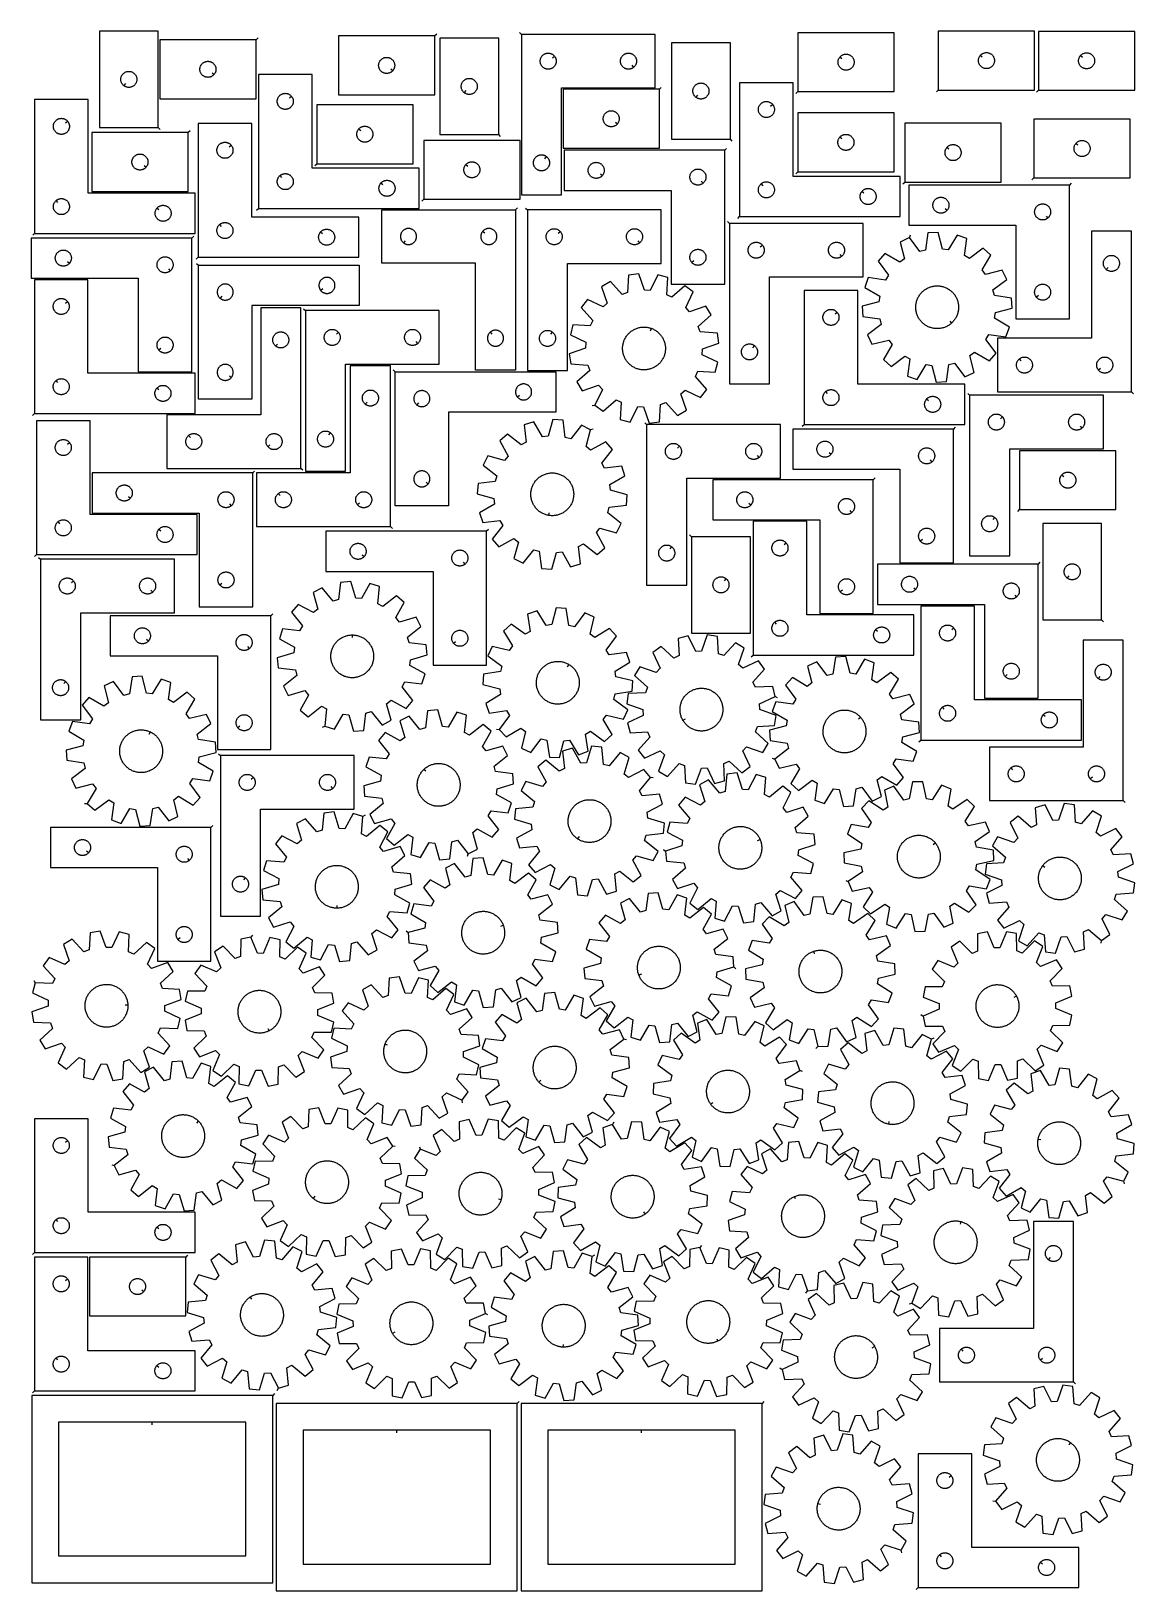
# Model space of a CAD drawing. Header units: millimetres. Extents: x 7 to 1243, y 7 to 1755.
import ezdxf

# ---------------------------------------------------------------- set-up
doc = ezdxf.new("R2010")
doc.units = ezdxf.units.MM
doc.layers.add('CUT', color=7, linetype='CONTINUOUS', true_color=0x000000)
doc.layers.add('LEADIN', color=1, linetype='CONTINUOUS', true_color=0xff0000)

msp = doc.modelspace()

# ---------------------------------------------------------------- linework, layer by layer
at = {"layer": 'CUT'}
for points in [[(149.05023, 1647.193872), (149.05023, 1755.193872), (83.05023, 1755.193872), (83.05023, 1647.193872)], [(459.0286, 1749.85474), (351.0286, 1749.85474), (351.0286, 1683.85474), (459.0286, 1683.85474)], [(556.069172, 1751.596593), (556.069172, 1571.596593), (601.069172, 1571.596593), (601.069172, 1691.596593), (706.069172, 1691.596593), (706.069172, 1751.596593)], [(865.887656, 1687.497376), (973.887656, 1687.497376), (973.887656, 1753.497376), (865.887656, 1753.497376)], [(1023.218192, 1689.222474), (1131.218192, 1689.222474), (1131.218192, 1755.222474), (1023.218192, 1755.222474)], [(1135.476706, 1689.038392), (1243.476706, 1689.038392), (1243.476706, 1755.038392), (1135.476706, 1755.038392)], [(258.701024, 1745.480229), (150.701024, 1745.480229), (150.701024, 1679.480229), (258.701024, 1679.480229)], [(530.590453, 1639.306665), (530.590453, 1747.306665), (464.590453, 1747.306665), (464.590453, 1639.306665)], [(790.220824, 1634.135767), (790.220824, 1742.135767), (724.220824, 1742.135767), (724.220824, 1634.135767)], [(1070.264823, 1727.928957), (1070.451634, 1728.156586), (1070.854231, 1728.586435), (1071.28408, 1728.989032), (1071.739339, 1729.362654), (1072.21806, 1729.705701), (1072.718192, 1730.016703), (1073.237594, 1730.294329), (1073.774041, 1730.53739), (1074.325237, 1730.744845), (1074.88882, 1730.915807), (1075.462379, 1731.049542), (1076.043456, 1731.145478), (1076.629564, 1731.203204), (1077.218192, 1731.222474), (1077.80682, 1731.203204), (1078.392928, 1731.145478), (1078.974005, 1731.049542), (1079.547563, 1730.915807), (1080.111147, 1730.744845), (1080.662343, 1730.53739), (1081.19879, 1730.294329), (1081.718192, 1730.016703), (1082.218324, 1729.705701), (1082.697045, 1729.362654), (1083.152304, 1728.989032), (1083.582153, 1728.586435), (1083.98475, 1728.156586), (1084.358372, 1727.701327), (1084.701418, 1727.222606), (1085.01242, 1726.722474), (1085.290047, 1726.203072), (1085.533108, 1725.666625), (1085.740563, 1725.115429), (1085.911524, 1724.551846), (1086.045259, 1723.978287), (1086.141196, 1723.39721), (1086.198922, 1722.811102), (1086.218192, 1722.222474), (1086.198922, 1721.633846), (1086.141196, 1721.047738), (1086.045259, 1720.466661), (1085.911524, 1719.893103), (1085.740563, 1719.329519), (1085.533108, 1718.778323), (1085.290047, 1718.241876), (1085.01242, 1717.722474), (1084.701418, 1717.222342), (1084.358372, 1716.743621), (1083.98475, 1716.288362), (1083.582153, 1715.858513), (1083.152304, 1715.455916), (1082.697045, 1715.082294), (1082.218324, 1714.739248), (1081.718192, 1714.428245), (1081.19879, 1714.150619), (1080.662343, 1713.907558), (1080.111147, 1713.700103), (1079.547563, 1713.529142), (1078.974005, 1713.395407), (1078.392928, 1713.29947), (1077.80682, 1713.241744), (1077.218192, 1713.222474), (1076.629564, 1713.241744), (1076.043456, 1713.29947), (1075.462379, 1713.395407), (1074.88882, 1713.529142), (1074.325237, 1713.700103), (1073.774041, 1713.907558), (1073.237594, 1714.150619), (1072.718192, 1714.428245), (1072.21806, 1714.739248), (1071.739339, 1715.082294), (1071.28408, 1715.455916), (1070.854231, 1715.858513), (1070.451634, 1716.288362), (1070.078012, 1716.743621), (1069.734965, 1717.222342), (1069.423963, 1717.722474), (1069.146337, 1718.241876), (1068.903276, 1718.778323), (1068.695821, 1719.329519), (1068.524859, 1719.893103), (1068.391124, 1720.466661), (1068.295188, 1721.047738), (1068.237462, 1721.633846), (1068.218192, 1722.222474), (1068.237462, 1722.811102), (1068.295188, 1723.39721), (1068.391124, 1723.978287), (1068.524859, 1724.551846), (1068.695821, 1725.115429), (1068.903276, 1725.666625), (1069.146337, 1726.203072), (1069.423963, 1726.722474), (1069.734965, 1727.222606), (1070.078012, 1727.701327)], [(211.654393, 1706.773746), (211.467582, 1706.546116), (211.064985, 1706.116268), (210.635136, 1705.71367), (210.179877, 1705.340049), (209.701156, 1704.997002), (209.201024, 1704.686), (208.681622, 1704.408374), (208.145175, 1704.165313), (207.593979, 1703.957857), (207.030395, 1703.786896), (206.456837, 1703.653161), (205.87576, 1703.557225), (205.289652, 1703.499498), (204.701024, 1703.480229), (204.112396, 1703.499498), (203.526288, 1703.557225), (202.945211, 1703.653161), (202.371652, 1703.786896), (201.808069, 1703.957857), (201.256873, 1704.165313), (200.720426, 1704.408374), (200.201024, 1704.686), (199.700892, 1704.997002), (199.222171, 1705.340049), (198.766912, 1705.71367), (198.337063, 1706.116268), (197.934466, 1706.546116), (197.560844, 1707.001376), (197.217797, 1707.480096), (196.906795, 1707.980229), (196.629169, 1708.49963), (196.386108, 1709.036078), (196.178653, 1709.587273), (196.007691, 1710.150857), (195.873956, 1710.724416), (195.77802, 1711.305493), (195.720294, 1711.8916), (195.701024, 1712.480229), (195.720294, 1713.068857), (195.77802, 1713.654964), (195.873956, 1714.236041), (196.007691, 1714.8096), (196.178653, 1715.373184), (196.386108, 1715.924379), (196.629169, 1716.460827), (196.906795, 1716.980229), (197.217797, 1717.480361), (197.560844, 1717.959081), (197.934466, 1718.414341), (198.337063, 1718.84419), (198.766912, 1719.246787), (199.222171, 1719.620409), (199.700892, 1719.963455), (200.201024, 1720.274457), (200.720426, 1720.552083), (201.256873, 1720.795144), (201.808069, 1721.0026), (202.371652, 1721.173561), (202.945211, 1721.307296), (203.526288, 1721.403232), (204.112396, 1721.460959), (204.701024, 1721.480229), (205.289652, 1721.460959), (205.87576, 1721.403232), (206.456837, 1721.307296), (207.030395, 1721.173561), (207.593979, 1721.0026), (208.145175, 1720.795144), (208.681622, 1720.552083), (209.201024, 1720.274457), (209.701156, 1719.963455), (210.179877, 1719.620409), (210.635136, 1719.246787), (211.064985, 1718.84419), (211.467582, 1718.414341), (211.841204, 1717.959081), (212.18425, 1717.480361), (212.495253, 1716.980229), (212.772879, 1716.460827), (213.01594, 1715.924379), (213.223395, 1715.373184), (213.394356, 1714.8096), (213.528091, 1714.236041), (213.624028, 1713.654964), (213.681754, 1713.068857), (213.701024, 1712.480229), (213.681754, 1711.8916), (213.624028, 1711.305493), (213.528091, 1710.724416), (213.394356, 1710.150857), (213.223395, 1709.587273), (213.01594, 1709.036078), (212.772879, 1708.49963), (212.495253, 1707.980229), (212.18425, 1707.480096), (211.841204, 1707.001376)], [(411.981969, 1711.148258), (411.795158, 1710.920628), (411.392561, 1710.490779), (410.962712, 1710.088182), (410.507452, 1709.71456), (410.028732, 1709.371514), (409.5286, 1709.060512), (409.009198, 1708.782886), (408.47275, 1708.539824), (407.921555, 1708.332369), (407.357971, 1708.161408), (406.784412, 1708.027673), (406.203335, 1707.931737), (405.617228, 1707.87401), (405.0286, 1707.85474), (404.439971, 1707.87401), (403.853864, 1707.931737), (403.272787, 1708.027673), (402.699228, 1708.161408), (402.135644, 1708.332369), (401.584449, 1708.539824), (401.048001, 1708.782886), (400.5286, 1709.060512), (400.028467, 1709.371514), (399.549747, 1709.71456), (399.094487, 1710.088182), (398.664639, 1710.490779), (398.262041, 1710.920628), (397.888419, 1711.375887), (397.545373, 1711.854608), (397.234371, 1712.35474), (396.956745, 1712.874142), (396.713684, 1713.410589), (396.506228, 1713.961785), (396.335267, 1714.525369), (396.201532, 1715.098927), (396.105596, 1715.680005), (396.047869, 1716.266112), (396.0286, 1716.85474), (396.047869, 1717.443368), (396.105596, 1718.029476), (396.201532, 1718.610553), (396.335267, 1719.184112), (396.506228, 1719.747695), (396.713684, 1720.298891), (396.956745, 1720.835338), (397.234371, 1721.35474), (397.545373, 1721.854872), (397.888419, 1722.333593), (398.262041, 1722.788853), (398.664639, 1723.218701), (399.094487, 1723.621299), (399.549747, 1723.99492), (400.028467, 1724.337967), (400.5286, 1724.648969), (401.048001, 1724.926595), (401.584449, 1725.169656), (402.135644, 1725.377111), (402.699228, 1725.548073), (403.272787, 1725.681808), (403.853864, 1725.777744), (404.439971, 1725.835471), (405.0286, 1725.85474), (405.617228, 1725.835471), (406.203335, 1725.777744), (406.784412, 1725.681808), (407.357971, 1725.548073), (407.921555, 1725.377111), (408.47275, 1725.169656), (409.009198, 1724.926595), (409.5286, 1724.648969), (410.028732, 1724.337967), (410.507452, 1723.99492), (410.962712, 1723.621299), (411.392561, 1723.218701), (411.795158, 1722.788853), (412.16878, 1722.333593), (412.511826, 1721.854872), (412.822828, 1721.35474), (413.100454, 1720.835338), (413.343515, 1720.298891), (413.550971, 1719.747695), (413.721932, 1719.184112), (413.855667, 1718.610553), (413.951603, 1718.029476), (414.00933, 1717.443368), (414.0286, 1716.85474), (414.00933, 1716.266112), (413.951603, 1715.680005), (413.855667, 1715.098927), (413.721932, 1714.525369), (413.550971, 1713.961785), (413.343515, 1713.410589), (413.100454, 1712.874142), (412.822828, 1712.35474), (412.511826, 1711.854608), (412.16878, 1711.375887)], [(593.022542, 1727.303075), (593.209352, 1727.075445), (593.552399, 1726.596725), (593.863401, 1726.096593), (594.141027, 1725.577191), (594.384088, 1725.040743), (594.591544, 1724.489548), (594.762505, 1723.925964), (594.89624, 1723.352405), (594.992176, 1722.771328), (595.049903, 1722.185221), (595.069172, 1721.596593), (595.049903, 1721.007964), (594.992176, 1720.421857), (594.89624, 1719.84078), (594.762505, 1719.267221), (594.591544, 1718.703637), (594.384088, 1718.152442), (594.141027, 1717.615994), (593.863401, 1717.096593), (593.552399, 1716.59646), (593.209352, 1716.11774), (592.835731, 1715.66248), (592.433133, 1715.232632), (592.003285, 1714.830034), (591.548025, 1714.456412), (591.069304, 1714.113366), (590.569172, 1713.802364), (590.049771, 1713.524738), (589.513323, 1713.281677), (588.962128, 1713.074221), (588.398544, 1712.90326), (587.824985, 1712.769525), (587.243908, 1712.673589), (586.657801, 1712.615862), (586.069172, 1712.596593), (585.480544, 1712.615862), (584.894437, 1712.673589), (584.313359, 1712.769525), (583.739801, 1712.90326), (583.176217, 1713.074221), (582.625021, 1713.281677), (582.088574, 1713.524738), (581.569172, 1713.802364), (581.06904, 1714.113366), (580.59032, 1714.456412), (580.13506, 1714.830034), (579.705211, 1715.232632), (579.302614, 1715.66248), (578.928992, 1716.11774), (578.585946, 1716.59646), (578.274944, 1717.096593), (577.997318, 1717.615994), (577.754257, 1718.152442), (577.546801, 1718.703637), (577.37584, 1719.267221), (577.242105, 1719.84078), (577.146169, 1720.421857), (577.088442, 1721.007964), (577.069172, 1721.596593), (577.088442, 1722.185221), (577.146169, 1722.771328), (577.242105, 1723.352405), (577.37584, 1723.925964), (577.546801, 1724.489548), (577.754257, 1725.040743), (577.997318, 1725.577191), (578.274944, 1726.096593), (578.585946, 1726.596725), (578.928992, 1727.075445), (579.302614, 1727.530705), (579.705211, 1727.960554), (580.13506, 1728.363151), (580.59032, 1728.736773), (581.06904, 1729.079819), (581.569172, 1729.390821), (582.088574, 1729.668447), (582.625021, 1729.911508), (583.176217, 1730.118964), (583.739801, 1730.289925), (584.313359, 1730.42366), (584.894437, 1730.519596), (585.480544, 1730.577323), (586.069172, 1730.596593), (586.657801, 1730.577323), (587.243908, 1730.519596), (587.824985, 1730.42366), (588.398544, 1730.289925), (588.962128, 1730.118964), (589.513323, 1729.911508), (590.049771, 1729.668447), (590.569172, 1729.390821), (591.069304, 1729.079819), (591.548025, 1728.736773), (592.003285, 1728.363151), (592.433133, 1727.960554), (592.835731, 1727.530705)], [(681.775655, 1714.643223), (681.548025, 1714.456412), (681.069304, 1714.113366), (680.569172, 1713.802364), (680.049771, 1713.524738), (679.513323, 1713.281677), (678.962128, 1713.074221), (678.398544, 1712.90326), (677.824985, 1712.769525), (677.243908, 1712.673589), (676.657801, 1712.615862), (676.069172, 1712.596593), (675.480544, 1712.615862), (674.894437, 1712.673589), (674.313359, 1712.769525), (673.739801, 1712.90326), (673.176217, 1713.074221), (672.625021, 1713.281677), (672.088574, 1713.524738), (671.569172, 1713.802364), (671.06904, 1714.113366), (670.59032, 1714.456412), (670.13506, 1714.830034), (669.705211, 1715.232632), (669.302614, 1715.66248), (668.928992, 1716.11774), (668.585946, 1716.59646), (668.274944, 1717.096593), (667.997318, 1717.615994), (667.754257, 1718.152442), (667.546801, 1718.703637), (667.37584, 1719.267221), (667.242105, 1719.84078), (667.146169, 1720.421857), (667.088442, 1721.007964), (667.069172, 1721.596593), (667.088442, 1722.185221), (667.146169, 1722.771328), (667.242105, 1723.352405), (667.37584, 1723.925964), (667.546801, 1724.489548), (667.754257, 1725.040743), (667.997318, 1725.577191), (668.274944, 1726.096593), (668.585946, 1726.596725), (668.928992, 1727.075445), (669.302614, 1727.530705), (669.705211, 1727.960554), (670.13506, 1728.363151), (670.59032, 1728.736773), (671.06904, 1729.079819), (671.569172, 1729.390821), (672.088574, 1729.668447), (672.625021, 1729.911508), (673.176217, 1730.118964), (673.739801, 1730.289925), (674.313359, 1730.42366), (674.894437, 1730.519596), (675.480544, 1730.577323), (676.069172, 1730.596593), (676.657801, 1730.577323), (677.243908, 1730.519596), (677.824985, 1730.42366), (678.398544, 1730.289925), (678.962128, 1730.118964), (679.513323, 1729.911508), (680.049771, 1729.668447), (680.569172, 1729.390821), (681.069304, 1729.079819), (681.548025, 1728.736773), (682.003285, 1728.363151), (682.433133, 1727.960554), (682.835731, 1727.530705), (683.209352, 1727.075445), (683.552399, 1726.596725), (683.863401, 1726.096593), (684.141027, 1725.577191), (684.384088, 1725.040743), (684.591544, 1724.489548), (684.762505, 1723.925964), (684.89624, 1723.352405), (684.992176, 1722.771328), (685.049903, 1722.185221), (685.069172, 1721.596593), (685.049903, 1721.007964), (684.992176, 1720.421857), (684.89624, 1719.84078), (684.762505, 1719.267221), (684.591544, 1718.703637), (684.384088, 1718.152442), (684.141027, 1717.615994), (683.863401, 1717.096593), (683.552399, 1716.59646), (683.209352, 1716.11774), (682.835731, 1715.66248), (682.433133, 1715.232632), (682.003285, 1714.830034)], [(912.934287, 1726.203859), (913.121098, 1726.431489), (913.523695, 1726.861337), (913.953544, 1727.263935), (914.408803, 1727.637557), (914.887524, 1727.980603), (915.387656, 1728.291605), (915.907058, 1728.569231), (916.443505, 1728.812292), (916.994701, 1729.019748), (917.558285, 1729.190709), (918.131843, 1729.324444), (918.71292, 1729.42038), (919.299028, 1729.478107), (919.887656, 1729.497376), (920.476284, 1729.478107), (921.062392, 1729.42038), (921.643469, 1729.324444), (922.217027, 1729.190709), (922.780611, 1729.019748), (923.331807, 1728.812292), (923.868254, 1728.569231), (924.387656, 1728.291605), (924.887788, 1727.980603), (925.366509, 1727.637557), (925.821768, 1727.263935), (926.251617, 1726.861337), (926.654214, 1726.431489), (927.027836, 1725.976229), (927.370882, 1725.497509), (927.681885, 1724.997376), (927.959511, 1724.477975), (928.202572, 1723.941527), (928.410027, 1723.390332), (928.580988, 1722.826748), (928.714723, 1722.253189), (928.81066, 1721.672112), (928.868386, 1721.086005), (928.887656, 1720.497376), (928.868386, 1719.908748), (928.81066, 1719.322641), (928.714723, 1718.741564), (928.580988, 1718.168005), (928.410027, 1717.604421), (928.202572, 1717.053226), (927.959511, 1716.516778), (927.681885, 1715.997376), (927.370882, 1715.497244), (927.027836, 1715.018524), (926.654214, 1714.563264), (926.251617, 1714.133415), (925.821768, 1713.730818), (925.366509, 1713.357196), (924.887788, 1713.01415), (924.387656, 1712.703148), (923.868254, 1712.425522), (923.331807, 1712.182461), (922.780611, 1711.975005), (922.217027, 1711.804044), (921.643469, 1711.670309), (921.062392, 1711.574373), (920.476284, 1711.516646), (919.887656, 1711.497376), (919.299028, 1711.516646), (918.71292, 1711.574373), (918.131843, 1711.670309), (917.558285, 1711.804044), (916.994701, 1711.975005), (916.443505, 1712.182461), (915.907058, 1712.425522), (915.387656, 1712.703148), (914.887524, 1713.01415), (914.408803, 1713.357196), (913.953544, 1713.730818), (913.523695, 1714.133415), (913.121098, 1714.563264), (912.747476, 1715.018524), (912.404429, 1715.497244), (912.093427, 1715.997376), (911.815801, 1716.516778), (911.57274, 1717.053226), (911.365285, 1717.604421), (911.194324, 1718.168005), (911.060588, 1718.741564), (910.964652, 1719.322641), (910.906926, 1719.908748), (910.887656, 1720.497376), (910.906926, 1721.086005), (910.964652, 1721.672112), (911.060588, 1722.253189), (911.194324, 1722.826748), (911.365285, 1723.390332), (911.57274, 1723.941527), (911.815801, 1724.477975), (912.093427, 1724.997376), (912.404429, 1725.497509), (912.747476, 1725.976229)], [(1182.523337, 1727.744875), (1182.710148, 1727.972504), (1183.112745, 1728.402353), (1183.542594, 1728.80495), (1183.997853, 1729.178572), (1184.476574, 1729.521619), (1184.976706, 1729.832621), (1185.496108, 1730.110247), (1186.032555, 1730.353308), (1186.583751, 1730.560763), (1187.147335, 1730.731725), (1187.720893, 1730.86546), (1188.301971, 1730.961396), (1188.888078, 1731.019122), (1189.476706, 1731.038392), (1190.065334, 1731.019122), (1190.651442, 1730.961396), (1191.232519, 1730.86546), (1191.806078, 1730.731725), (1192.369661, 1730.560763), (1192.920857, 1730.353308), (1193.457304, 1730.110247), (1193.976706, 1729.832621), (1194.476838, 1729.521619), (1194.955559, 1729.178572), (1195.410819, 1728.80495), (1195.840667, 1728.402353), (1196.243265, 1727.972504), (1196.616886, 1727.517245), (1196.959933, 1727.038524), (1197.270935, 1726.538392), (1197.548561, 1726.01899), (1197.791622, 1725.482543), (1197.999077, 1724.931347), (1198.170039, 1724.367763), (1198.303774, 1723.794205), (1198.39971, 1723.213128), (1198.457437, 1722.62702), (1198.476706, 1722.038392), (1198.457437, 1721.449764), (1198.39971, 1720.863656), (1198.303774, 1720.282579), (1198.170039, 1719.709021), (1197.999077, 1719.145437), (1197.791622, 1718.594241), (1197.548561, 1718.057794), (1197.270935, 1717.538392), (1196.959933, 1717.03826), (1196.616886, 1716.559539), (1196.243265, 1716.10428), (1195.840667, 1715.674431), (1195.410819, 1715.271834), (1194.955559, 1714.898212), (1194.476838, 1714.555166), (1193.976706, 1714.244163), (1193.457304, 1713.966537), (1192.920857, 1713.723476), (1192.369661, 1713.516021), (1191.806078, 1713.34506), (1191.232519, 1713.211325), (1190.651442, 1713.115388), (1190.065334, 1713.057662), (1189.476706, 1713.038392), (1188.888078, 1713.057662), (1188.301971, 1713.115388), (1187.720893, 1713.211325), (1187.147335, 1713.34506), (1186.583751, 1713.516021), (1186.032555, 1713.723476), (1185.496108, 1713.966537), (1184.976706, 1714.244163), (1184.476574, 1714.555166), (1183.997853, 1714.898212), (1183.542594, 1715.271834), (1183.112745, 1715.674431), (1182.710148, 1716.10428), (1182.336526, 1716.559539), (1181.99348, 1717.03826), (1181.682478, 1717.538392), (1181.404852, 1718.057794), (1181.16179, 1718.594241), (1180.954335, 1719.145437), (1180.783374, 1719.709021), (1180.649639, 1720.282579), (1180.553702, 1720.863656), (1180.495976, 1721.449764), (1180.476706, 1722.038392), (1180.495976, 1722.62702), (1180.553702, 1723.213128), (1180.649639, 1723.794205), (1180.783374, 1724.367763), (1180.954335, 1724.931347), (1181.16179, 1725.482543), (1181.404852, 1726.01899), (1181.682478, 1726.538392), (1181.99348, 1727.038524), (1182.336526, 1727.517245)], [(110.343748, 1694.240503), (110.116118, 1694.427314), (109.686269, 1694.829911), (109.283672, 1695.25976), (108.91005, 1695.715019), (108.567004, 1696.19374), (108.256002, 1696.693872), (107.978376, 1697.213274), (107.735315, 1697.749721), (107.527859, 1698.300917), (107.356898, 1698.864501), (107.223163, 1699.438059), (107.127227, 1700.019136), (107.0695, 1700.605244), (107.05023, 1701.193872), (107.0695, 1701.7825), (107.127227, 1702.368608), (107.223163, 1702.949685), (107.356898, 1703.523244), (107.527859, 1704.086827), (107.735315, 1704.638023), (107.978376, 1705.17447), (108.256002, 1705.693872), (108.567004, 1706.194004), (108.91005, 1706.672725), (109.283672, 1707.127984), (109.686269, 1707.557833), (110.116118, 1707.96043), (110.571377, 1708.334052), (111.050098, 1708.677099), (111.55023, 1708.988101), (112.069632, 1709.265727), (112.606079, 1709.508788), (113.157275, 1709.716243), (113.720859, 1709.887205), (114.294417, 1710.02094), (114.875495, 1710.116876), (115.461602, 1710.174602), (116.05023, 1710.193872), (116.638858, 1710.174602), (117.224966, 1710.116876), (117.806043, 1710.02094), (118.379602, 1709.887205), (118.943186, 1709.716243), (119.494381, 1709.508788), (120.030829, 1709.265727), (120.55023, 1708.988101), (121.050362, 1708.677099), (121.529083, 1708.334052), (121.984343, 1707.96043), (122.414191, 1707.557833), (122.816789, 1707.127984), (123.19041, 1706.672725), (123.533457, 1706.194004), (123.844459, 1705.693872), (124.122085, 1705.17447), (124.365146, 1704.638023), (124.572601, 1704.086827), (124.743563, 1703.523244), (124.877298, 1702.949685), (124.973234, 1702.368608), (125.030961, 1701.7825), (125.05023, 1701.193872), (125.030961, 1700.605244), (124.973234, 1700.019136), (124.877298, 1699.438059), (124.743563, 1698.864501), (124.572601, 1698.300917), (124.365146, 1697.749721), (124.122085, 1697.213274), (123.844459, 1696.693872), (123.533457, 1696.19374), (123.19041, 1695.715019), (122.816789, 1695.25976), (122.414191, 1694.829911), (121.984343, 1694.427314), (121.529083, 1694.053692), (121.050362, 1693.710646), (120.55023, 1693.399644), (120.030829, 1693.122017), (119.494381, 1692.878956), (118.943186, 1692.671501), (118.379602, 1692.50054), (117.806043, 1692.366805), (117.224966, 1692.270868), (116.638858, 1692.213142), (116.05023, 1692.193872), (115.461602, 1692.213142), (114.875495, 1692.270868), (114.294417, 1692.366805), (113.720859, 1692.50054), (113.157275, 1692.671501), (112.606079, 1692.878956), (112.069632, 1693.122017), (111.55023, 1693.399644), (111.050098, 1693.710646), (110.571377, 1694.053692)], [(261.380942, 1556.547574), (441.380942, 1556.547574), (441.380942, 1601.547574), (321.380942, 1601.547574), (321.380942, 1706.547574), (261.380942, 1706.547574)], [(491.88397, 1686.353296), (491.65634, 1686.540107), (491.226491, 1686.942704), (490.823894, 1687.372553), (490.450272, 1687.827812), (490.107226, 1688.306533), (489.796224, 1688.806665), (489.518598, 1689.326067), (489.275537, 1689.862514), (489.068081, 1690.41371), (488.89712, 1690.977294), (488.763385, 1691.550852), (488.667449, 1692.131929), (488.609722, 1692.718037), (488.590453, 1693.306665), (488.609722, 1693.895293), (488.667449, 1694.481401), (488.763385, 1695.062478), (488.89712, 1695.636037), (489.068081, 1696.19962), (489.275537, 1696.750816), (489.518598, 1697.287263), (489.796224, 1697.806665), (490.107226, 1698.306797), (490.450272, 1698.785518), (490.823894, 1699.240777), (491.226491, 1699.670626), (491.65634, 1700.073223), (492.1116, 1700.446845), (492.59032, 1700.789892), (493.090453, 1701.100894), (493.609854, 1701.37852), (494.146302, 1701.621581), (494.697497, 1701.829036), (495.261081, 1701.999998), (495.83464, 1702.133733), (496.415717, 1702.229669), (497.001824, 1702.287395), (497.590453, 1702.306665), (498.179081, 1702.287395), (498.765188, 1702.229669), (499.346265, 1702.133733), (499.919824, 1701.999998), (500.483408, 1701.829036), (501.034603, 1701.621581), (501.571051, 1701.37852), (502.090453, 1701.100894), (502.590585, 1700.789892), (503.069305, 1700.446845), (503.524565, 1700.073223), (503.954414, 1699.670626), (504.357011, 1699.240777), (504.730633, 1698.785518), (505.073679, 1698.306797), (505.384681, 1697.806665), (505.662307, 1697.287263), (505.905368, 1696.750816), (506.112824, 1696.19962), (506.283785, 1695.636037), (506.41752, 1695.062478), (506.513456, 1694.481401), (506.571183, 1693.895293), (506.590453, 1693.306665), (506.571183, 1692.718037), (506.513456, 1692.131929), (506.41752, 1691.550852), (506.283785, 1690.977294), (506.112824, 1690.41371), (505.905368, 1689.862514), (505.662307, 1689.326067), (505.384681, 1688.806665), (505.073679, 1688.306533), (504.730633, 1687.827812), (504.357011, 1687.372553), (503.954414, 1686.942704), (503.524565, 1686.540107), (503.069305, 1686.166485), (502.590585, 1685.823439), (502.090453, 1685.512436), (501.571051, 1685.23481), (501.034603, 1684.991749), (500.483408, 1684.784294), (499.919824, 1684.613333), (499.346265, 1684.479598), (498.765188, 1684.383661), (498.179081, 1684.325935), (497.590453, 1684.306665), (497.001824, 1684.325935), (496.415717, 1684.383661), (495.83464, 1684.479598), (495.261081, 1684.613333), (494.697497, 1684.784294), (494.146302, 1684.991749), (493.609854, 1685.23481), (493.090453, 1685.512436), (492.59032, 1685.823439), (492.1116, 1686.166485)], [(751.514341, 1681.182398), (751.286711, 1681.369208), (750.856863, 1681.771806), (750.454265, 1682.201654), (750.080644, 1682.656914), (749.737597, 1683.135635), (749.426595, 1683.635767), (749.148969, 1684.155168), (748.905908, 1684.691616), (748.698452, 1685.242811), (748.527491, 1685.806395), (748.393756, 1686.379954), (748.29782, 1686.961031), (748.240093, 1687.547139), (748.220824, 1688.135767), (748.240093, 1688.724395), (748.29782, 1689.310502), (748.393756, 1689.89158), (748.527491, 1690.465138), (748.698452, 1691.028722), (748.905908, 1691.579918), (749.148969, 1692.116365), (749.426595, 1692.635767), (749.737597, 1693.135899), (750.080644, 1693.61462), (750.454265, 1694.069879), (750.856863, 1694.499728), (751.286711, 1694.902325), (751.741971, 1695.275947), (752.220691, 1695.618993), (752.720824, 1695.929995), (753.240225, 1696.207621), (753.776673, 1696.450682), (754.327868, 1696.658138), (754.891452, 1696.829099), (755.465011, 1696.962834), (756.046088, 1697.05877), (756.632195, 1697.116497), (757.220824, 1697.135767), (757.809452, 1697.116497), (758.395559, 1697.05877), (758.976636, 1696.962834), (759.550195, 1696.829099), (760.113779, 1696.658138), (760.664974, 1696.450682), (761.201422, 1696.207621), (761.720824, 1695.929995), (762.220956, 1695.618993), (762.699676, 1695.275947), (763.154936, 1694.902325), (763.584785, 1694.499728), (763.987382, 1694.069879), (764.361004, 1693.61462), (764.70405, 1693.135899), (765.015052, 1692.635767), (765.292678, 1692.116365), (765.535739, 1691.579918), (765.743195, 1691.028722), (765.914156, 1690.465138), (766.047891, 1689.89158), (766.143827, 1689.310502), (766.201554, 1688.724395), (766.220824, 1688.135767), (766.201554, 1687.547139), (766.143827, 1686.961031), (766.047891, 1686.379954), (765.914156, 1685.806395), (765.743195, 1685.242811), (765.535739, 1684.691616), (765.292678, 1684.155168), (765.015052, 1683.635767), (764.70405, 1683.135635), (764.361004, 1682.656914), (763.987382, 1682.201654), (763.584785, 1681.771806), (763.154936, 1681.369208), (762.699676, 1680.995587), (762.220956, 1680.65254), (761.720824, 1680.341538), (761.201422, 1680.063912), (760.664974, 1679.820851), (760.113779, 1679.613396), (759.550195, 1679.442434), (758.976636, 1679.308699), (758.395559, 1679.212763), (757.809452, 1679.155036), (757.220824, 1679.135767), (756.632195, 1679.155036), (756.046088, 1679.212763), (755.465011, 1679.308699), (754.891452, 1679.442434), (754.327868, 1679.613396), (753.776673, 1679.820851), (753.240225, 1680.063912), (752.720824, 1680.341538), (752.220691, 1680.65254), (751.741971, 1680.995587)], [(800.595572, 1547.37814), (980.595572, 1547.37814), (980.595572, 1592.37814), (860.595572, 1592.37814), (860.595572, 1697.37814), (800.595572, 1697.37814)], [(298.334312, 1682.254057), (298.521122, 1682.026427), (298.864169, 1681.547706), (299.175171, 1681.047574), (299.452797, 1680.528172), (299.695858, 1679.991725), (299.903314, 1679.440529), (300.074275, 1678.876945), (300.20801, 1678.303387), (300.303946, 1677.72231), (300.361673, 1677.136202), (300.380942, 1676.547574), (300.361673, 1675.958946), (300.303946, 1675.372838), (300.20801, 1674.791761), (300.074275, 1674.218203), (299.903314, 1673.654619), (299.695858, 1673.103423), (299.452797, 1672.566976), (299.175171, 1672.047574), (298.864169, 1671.547442), (298.521122, 1671.068721), (298.147501, 1670.613462), (297.744903, 1670.183613), (297.315055, 1669.781016), (296.859795, 1669.407394), (296.381074, 1669.064347), (295.880942, 1668.753345), (295.361541, 1668.475719), (294.825093, 1668.232658), (294.273898, 1668.025203), (293.710314, 1667.854241), (293.136755, 1667.720506), (292.555678, 1667.62457), (291.969571, 1667.566844), (291.380942, 1667.547574), (290.792314, 1667.566844), (290.206207, 1667.62457), (289.625129, 1667.720506), (289.051571, 1667.854241), (288.487987, 1668.025203), (287.936791, 1668.232658), (287.400344, 1668.475719), (286.880942, 1668.753345), (286.38081, 1669.064347), (285.902089, 1669.407394), (285.44683, 1669.781016), (285.016981, 1670.183613), (284.614384, 1670.613462), (284.240762, 1671.068721), (283.897716, 1671.547442), (283.586714, 1672.047574), (283.309088, 1672.566976), (283.066027, 1673.103423), (282.858571, 1673.654619), (282.68761, 1674.218203), (282.553875, 1674.791761), (282.457939, 1675.372838), (282.400212, 1675.958946), (282.380942, 1676.547574), (282.400212, 1677.136202), (282.457939, 1677.72231), (282.553875, 1678.303387), (282.68761, 1678.876945), (282.858571, 1679.440529), (283.066027, 1679.991725), (283.309088, 1680.528172), (283.586714, 1681.047574), (283.897716, 1681.547706), (284.240762, 1682.026427), (284.614384, 1682.481686), (285.016981, 1682.911535), (285.44683, 1683.314132), (285.902089, 1683.687754), (286.38081, 1684.0308), (286.880942, 1684.341803), (287.400344, 1684.619429), (287.936791, 1684.86249), (288.487987, 1685.069945), (289.051571, 1685.240906), (289.625129, 1685.374641), (290.206207, 1685.470578), (290.792314, 1685.528304), (291.380942, 1685.547574), (291.969571, 1685.528304), (292.555678, 1685.470578), (293.136755, 1685.374641), (293.710314, 1685.240906), (294.273898, 1685.069945), (294.825093, 1684.86249), (295.361541, 1684.619429), (295.880942, 1684.341803), (296.381074, 1684.0308), (296.859795, 1683.687754), (297.315055, 1683.314132), (297.744903, 1682.911535), (298.147501, 1682.481686)], [(710.70609, 1690.047611), (602.70609, 1690.047611), (602.70609, 1624.047611), (710.70609, 1624.047611)], [(10.457236, 1528.523648), (190.457236, 1528.523648), (190.457236, 1573.523648), (70.457236, 1573.523648), (70.457236, 1678.523648), (10.457236, 1678.523648)], [(326.586447, 1606.683412), (434.586447, 1606.683412), (434.586447, 1672.683412), (326.586447, 1672.683412)], [(663.659459, 1651.341129), (663.472648, 1651.113499), (663.070051, 1650.68365), (662.640202, 1650.281053), (662.184943, 1649.907431), (661.706222, 1649.564385), (661.20609, 1649.253383), (660.686688, 1648.975757), (660.150241, 1648.732696), (659.599045, 1648.52524), (659.035461, 1648.354279), (658.461903, 1648.220544), (657.880826, 1648.124608), (657.294718, 1648.066881), (656.70609, 1648.047611), (656.117462, 1648.066881), (655.531354, 1648.124608), (654.950277, 1648.220544), (654.376718, 1648.354279), (653.813135, 1648.52524), (653.261939, 1648.732696), (652.725492, 1648.975757), (652.20609, 1649.253383), (651.705958, 1649.564385), (651.227237, 1649.907431), (650.771977, 1650.281053), (650.342129, 1650.68365), (649.939532, 1651.113499), (649.56591, 1651.568759), (649.222863, 1652.047479), (648.911861, 1652.547611), (648.634235, 1653.067013), (648.391174, 1653.60346), (648.183719, 1654.154656), (648.012757, 1654.71824), (647.879022, 1655.291798), (647.783086, 1655.872876), (647.725359, 1656.458983), (647.70609, 1657.047611), (647.725359, 1657.63624), (647.783086, 1658.222347), (647.879022, 1658.803424), (648.012757, 1659.376983), (648.183719, 1659.940567), (648.391174, 1660.491762), (648.634235, 1661.02821), (648.911861, 1661.547611), (649.222863, 1662.047743), (649.56591, 1662.526464), (649.939532, 1662.981724), (650.342129, 1663.411572), (650.771977, 1663.81417), (651.227237, 1664.187791), (651.705958, 1664.530838), (652.20609, 1664.84184), (652.725492, 1665.119466), (653.261939, 1665.362527), (653.813135, 1665.569983), (654.376718, 1665.740944), (654.950277, 1665.874679), (655.531354, 1665.970615), (656.117462, 1666.028342), (656.70609, 1666.047611), (657.294718, 1666.028342), (657.880826, 1665.970615), (658.461903, 1665.874679), (659.035461, 1665.740944), (659.599045, 1665.569983), (660.150241, 1665.362527), (660.686688, 1665.119466), (661.20609, 1664.84184), (661.706222, 1664.530838), (662.184943, 1664.187791), (662.640202, 1663.81417), (663.070051, 1663.411572), (663.472648, 1662.981724), (663.84627, 1662.526464), (664.189316, 1662.047743), (664.500318, 1661.547611), (664.777944, 1661.02821), (665.021006, 1660.491762), (665.228461, 1659.940567), (665.399422, 1659.376983), (665.533157, 1658.803424), (665.629094, 1658.222347), (665.68682, 1657.63624), (665.70609, 1657.047611), (665.68682, 1656.458983), (665.629094, 1655.872876), (665.533157, 1655.291798), (665.399422, 1654.71824), (665.228461, 1654.154656), (665.021006, 1653.60346), (664.777944, 1653.067013), (664.500318, 1652.547611), (664.189316, 1652.047479), (663.84627, 1651.568759)], [(837.548942, 1673.084623), (837.735753, 1672.856993), (838.078799, 1672.378272), (838.389801, 1671.87814), (838.667427, 1671.358739), (838.910488, 1670.822291), (839.117944, 1670.271096), (839.288905, 1669.707512), (839.42264, 1669.133953), (839.518576, 1668.552876), (839.576303, 1667.966768), (839.595572, 1667.37814), (839.576303, 1666.789512), (839.518576, 1666.203405), (839.42264, 1665.622327), (839.288905, 1665.048769), (839.117944, 1664.485185), (838.910488, 1663.933989), (838.667427, 1663.397542), (838.389801, 1662.87814), (838.078799, 1662.378008), (837.735753, 1661.899287), (837.362131, 1661.444028), (836.959534, 1661.014179), (836.529685, 1660.611582), (836.074425, 1660.23796), (835.595705, 1659.894914), (835.095572, 1659.583912), (834.576171, 1659.306286), (834.039723, 1659.063225), (833.488528, 1658.855769), (832.924944, 1658.684808), (832.351385, 1658.551073), (831.770308, 1658.455137), (831.184201, 1658.39741), (830.595572, 1658.37814), (830.006944, 1658.39741), (829.420837, 1658.455137), (828.83976, 1658.551073), (828.266201, 1658.684808), (827.702617, 1658.855769), (827.151422, 1659.063225), (826.614974, 1659.306286), (826.095572, 1659.583912), (825.59544, 1659.894914), (825.11672, 1660.23796), (824.66146, 1660.611582), (824.231611, 1661.014179), (823.829014, 1661.444028), (823.455392, 1661.899287), (823.112346, 1662.378008), (822.801344, 1662.87814), (822.523718, 1663.397542), (822.280657, 1663.933989), (822.073201, 1664.485185), (821.90224, 1665.048769), (821.768505, 1665.622327), (821.672569, 1666.203405), (821.614842, 1666.789512), (821.595572, 1667.37814), (821.614842, 1667.966768), (821.672569, 1668.552876), (821.768505, 1669.133953), (821.90224, 1669.707512), (822.073201, 1670.271096), (822.280657, 1670.822291), (822.523718, 1671.358739), (822.801344, 1671.87814), (823.112346, 1672.378272), (823.455392, 1672.856993), (823.829014, 1673.312253), (824.231611, 1673.742101), (824.66146, 1674.144699), (825.11672, 1674.51832), (825.59544, 1674.861367), (826.095572, 1675.172369), (826.614974, 1675.449995), (827.151422, 1675.693056), (827.702617, 1675.900512), (828.266201, 1676.071473), (828.83976, 1676.205208), (829.420837, 1676.301144), (830.006944, 1676.358871), (830.595572, 1676.37814), (831.184201, 1676.358871), (831.770308, 1676.301144), (832.351385, 1676.205208), (832.924944, 1676.071473), (833.488528, 1675.900512), (834.039723, 1675.693056), (834.576171, 1675.449995), (835.095572, 1675.172369), (835.595705, 1674.861367), (836.074425, 1674.51832), (836.529685, 1674.144699), (836.959534, 1673.742101), (837.362131, 1673.312253)], [(865.736808, 1597.574525), (973.736808, 1597.574525), (973.736808, 1663.574525), (865.736808, 1663.574525)], [(47.410605, 1654.230131), (47.597416, 1654.002501), (47.940463, 1653.52378), (48.251465, 1653.023648), (48.529091, 1652.504246), (48.772152, 1651.967799), (48.979607, 1651.416603), (49.150569, 1650.85302), (49.284304, 1650.279461), (49.38024, 1649.698384), (49.437967, 1649.112276), (49.457236, 1648.523648), (49.437967, 1647.93502), (49.38024, 1647.348912), (49.284304, 1646.767835), (49.150569, 1646.194277), (48.979607, 1645.630693), (48.772152, 1645.079497), (48.529091, 1644.54305), (48.251465, 1644.023648), (47.940463, 1643.523516), (47.597416, 1643.044795), (47.223795, 1642.589536), (46.821197, 1642.159687), (46.391349, 1641.75709), (45.936089, 1641.383468), (45.457368, 1641.040422), (44.957236, 1640.72942), (44.437835, 1640.451793), (43.901387, 1640.208732), (43.350191, 1640.001277), (42.786608, 1639.830316), (42.213049, 1639.696581), (41.631972, 1639.600644), (41.045864, 1639.542918), (40.457236, 1639.523648), (39.868608, 1639.542918), (39.282501, 1639.600644), (38.701423, 1639.696581), (38.127865, 1639.830316), (37.564281, 1640.001277), (37.013085, 1640.208732), (36.476638, 1640.451793), (35.957236, 1640.72942), (35.457104, 1641.040422), (34.978383, 1641.383468), (34.523124, 1641.75709), (34.093275, 1642.159687), (33.690678, 1642.589536), (33.317056, 1643.044795), (32.97401, 1643.523516), (32.663008, 1644.023648), (32.385382, 1644.54305), (32.142321, 1645.079497), (31.934865, 1645.630693), (31.763904, 1646.194277), (31.630169, 1646.767835), (31.534233, 1647.348912), (31.476506, 1647.93502), (31.457236, 1648.523648), (31.476506, 1649.112276), (31.534233, 1649.698384), (31.630169, 1650.279461), (31.763904, 1650.85302), (31.934865, 1651.416603), (32.142321, 1651.967799), (32.385382, 1652.504246), (32.663008, 1653.023648), (32.97401, 1653.52378), (33.317056, 1654.002501), (33.690678, 1654.45776), (34.093275, 1654.887609), (34.523124, 1655.290206), (34.978383, 1655.663828), (35.457104, 1656.006875), (35.957236, 1656.317877), (36.476638, 1656.595503), (37.013085, 1656.838564), (37.564281, 1657.046019), (38.127865, 1657.216981), (38.701423, 1657.350716), (39.282501, 1657.446652), (39.868608, 1657.504378), (40.457236, 1657.523648), (41.045864, 1657.504378), (41.631972, 1657.446652), (42.213049, 1657.350716), (42.786608, 1657.216981), (43.350191, 1657.046019), (43.901387, 1656.838564), (44.437835, 1656.595503), (44.957236, 1656.317877), (45.457368, 1656.006875), (45.936089, 1655.663828), (46.391349, 1655.290206), (46.821197, 1654.887609), (47.223795, 1654.45776)], [(193.777366, 1501.704556), (373.777366, 1501.704556), (373.777366, 1546.704556), (253.777366, 1546.704556), (253.777366, 1651.704556), (193.777366, 1651.704556)], [(373.633078, 1645.389894), (373.819889, 1645.617524), (374.222486, 1646.047373), (374.652335, 1646.44997), (375.107595, 1646.823592), (375.586315, 1647.166638), (376.086447, 1647.47764), (376.605849, 1647.755266), (377.142297, 1647.998327), (377.693492, 1648.205783), (378.257076, 1648.376744), (378.830635, 1648.510479), (379.411712, 1648.606415), (379.997819, 1648.664142), (380.586447, 1648.683412), (381.175076, 1648.664142), (381.761183, 1648.606415), (382.34226, 1648.510479), (382.915819, 1648.376744), (383.479403, 1648.205783), (384.030598, 1647.998327), (384.567046, 1647.755266), (385.086447, 1647.47764), (385.58658, 1647.166638), (386.0653, 1646.823592), (386.52056, 1646.44997), (386.950408, 1646.047373), (387.353006, 1645.617524), (387.726628, 1645.162264), (388.069674, 1644.683544), (388.380676, 1644.183412), (388.658302, 1643.66401), (388.901363, 1643.127562), (389.108819, 1642.576367), (389.27978, 1642.012783), (389.413515, 1641.439225), (389.509451, 1640.858147), (389.567178, 1640.27204), (389.586447, 1639.683412), (389.567178, 1639.094783), (389.509451, 1638.508676), (389.413515, 1637.927599), (389.27978, 1637.35404), (389.108819, 1636.790456), (388.901363, 1636.239261), (388.658302, 1635.702813), (388.380676, 1635.183412), (388.069674, 1634.68328), (387.726628, 1634.204559), (387.353006, 1633.749299), (386.950408, 1633.319451), (386.52056, 1632.916853), (386.0653, 1632.543232), (385.58658, 1632.200185), (385.086447, 1631.889183), (384.567046, 1631.611557), (384.030598, 1631.368496), (383.479403, 1631.16104), (382.915819, 1630.990079), (382.34226, 1630.856344), (381.761183, 1630.760408), (381.175076, 1630.702681), (380.586447, 1630.683412), (379.997819, 1630.702681), (379.411712, 1630.760408), (378.830635, 1630.856344), (378.257076, 1630.990079), (377.693492, 1631.16104), (377.142297, 1631.368496), (376.605849, 1631.611557), (376.086447, 1631.889183), (375.586315, 1632.200185), (375.107595, 1632.543232), (374.652335, 1632.916853), (374.222486, 1633.319451), (373.819889, 1633.749299), (373.446267, 1634.204559), (373.103221, 1634.68328), (372.792219, 1635.183412), (372.514593, 1635.702813), (372.271532, 1636.239261), (372.064076, 1636.790456), (371.893115, 1637.35404), (371.75938, 1637.927599), (371.663444, 1638.508676), (371.605717, 1639.094783), (371.586447, 1639.683412), (371.605717, 1640.27204), (371.663444, 1640.858147), (371.75938, 1641.439225), (371.893115, 1642.012783), (372.064076, 1642.576367), (372.271532, 1643.127562), (372.514593, 1643.66401), (372.792219, 1644.183412), (373.103221, 1644.683544), (373.446267, 1645.162264)], [(985.797599, 1586.105775), (1093.797599, 1586.105775), (1093.797599, 1652.105775), (985.797599, 1652.105775)], [(1130.354987, 1590.697083), (1238.354987, 1590.697083), (1238.354987, 1656.697083), (1130.354987, 1656.697083)], [(182.521092, 1641.512455), (74.521092, 1641.512455), (74.521092, 1575.512455), (182.521092, 1575.512455)], [(230.730735, 1627.411039), (230.917546, 1627.183409), (231.260592, 1626.704688), (231.571594, 1626.204556), (231.84922, 1625.685155), (232.092281, 1625.148707), (232.299737, 1624.597512), (232.470698, 1624.033928), (232.604433, 1623.460369), (232.700369, 1622.879292), (232.758096, 1622.293185), (232.777366, 1621.704556), (232.758096, 1621.115928), (232.700369, 1620.529821), (232.604433, 1619.948743), (232.470698, 1619.375185), (232.299737, 1618.811601), (232.092281, 1618.260405), (231.84922, 1617.723958), (231.571594, 1617.204556), (231.260592, 1616.704424), (230.917546, 1616.225703), (230.543924, 1615.770444), (230.141327, 1615.340595), (229.711478, 1614.937998), (229.256219, 1614.564376), (228.777498, 1614.22133), (228.277366, 1613.910328), (227.757964, 1613.632702), (227.221517, 1613.389641), (226.670321, 1613.182185), (226.106737, 1613.011224), (225.533179, 1612.877489), (224.952101, 1612.781553), (224.365994, 1612.723826), (223.777366, 1612.704556), (223.188738, 1612.723826), (222.60263, 1612.781553), (222.021553, 1612.877489), (221.447994, 1613.011224), (220.884411, 1613.182185), (220.333215, 1613.389641), (219.796767, 1613.632702), (219.277366, 1613.910328), (218.777234, 1614.22133), (218.298513, 1614.564376), (217.843253, 1614.937998), (217.413405, 1615.340595), (217.010807, 1615.770444), (216.637186, 1616.225703), (216.294139, 1616.704424), (215.983137, 1617.204556), (215.705511, 1617.723958), (215.46245, 1618.260405), (215.254995, 1618.811601), (215.084033, 1619.375185), (214.950298, 1619.948743), (214.854362, 1620.529821), (214.796635, 1621.115928), (214.777366, 1621.704556), (214.796635, 1622.293185), (214.854362, 1622.879292), (214.950298, 1623.460369), (215.084033, 1624.033928), (215.254995, 1624.597512), (215.46245, 1625.148707), (215.705511, 1625.685155), (215.983137, 1626.204556), (216.294139, 1626.704688), (216.637186, 1627.183409), (217.010807, 1627.638669), (217.413405, 1628.068517), (217.843253, 1628.471115), (218.298513, 1628.844736), (218.777234, 1629.187783), (219.277366, 1629.498785), (219.796767, 1629.776411), (220.333215, 1630.019472), (220.884411, 1630.226928), (221.447994, 1630.397889), (222.021553, 1630.531624), (222.60263, 1630.62756), (223.188738, 1630.685287), (223.777366, 1630.704556), (224.365994, 1630.685287), (224.952101, 1630.62756), (225.533179, 1630.531624), (226.106737, 1630.397889), (226.670321, 1630.226928), (227.221517, 1630.019472), (227.757964, 1629.776411), (228.277366, 1629.498785), (228.777498, 1629.187783), (229.256219, 1628.844736), (229.711478, 1628.471115), (230.141327, 1628.068517), (230.543924, 1627.638669)], [(446.550376, 1566.833314), (554.550376, 1566.833314), (554.550376, 1632.833314), (446.550376, 1632.833314)], [(912.783438, 1636.281007), (912.970249, 1636.508637), (913.372847, 1636.938486), (913.802695, 1637.341083), (914.257955, 1637.714705), (914.736675, 1638.057751), (915.236808, 1638.368754), (915.756209, 1638.64638), (916.292657, 1638.889441), (916.843852, 1639.096896), (917.407436, 1639.267857), (917.980995, 1639.401592), (918.562072, 1639.497529), (919.148179, 1639.555255), (919.736808, 1639.574525), (920.325436, 1639.555255), (920.911543, 1639.497529), (921.49262, 1639.401592), (922.066179, 1639.267857), (922.629763, 1639.096896), (923.180958, 1638.889441), (923.717406, 1638.64638), (924.236808, 1638.368754), (924.73694, 1638.057751), (925.21566, 1637.714705), (925.67092, 1637.341083), (926.100769, 1636.938486), (926.503366, 1636.508637), (926.876988, 1636.053378), (927.220034, 1635.574657), (927.531036, 1635.074525), (927.808662, 1634.555123), (928.051723, 1634.018676), (928.259179, 1633.46748), (928.43014, 1632.903896), (928.563875, 1632.330338), (928.659811, 1631.749261), (928.717538, 1631.163153), (928.736808, 1630.574525), (928.717538, 1629.985897), (928.659811, 1629.399789), (928.563875, 1628.818712), (928.43014, 1628.245153), (928.259179, 1627.68157), (928.051723, 1627.130374), (927.808662, 1626.593927), (927.531036, 1626.074525), (927.220034, 1625.574393), (926.876988, 1625.095672), (926.503366, 1624.640413), (926.100769, 1624.210564), (925.67092, 1623.807967), (925.21566, 1623.434345), (924.73694, 1623.091298), (924.236808, 1622.780296), (923.717406, 1622.50267), (923.180958, 1622.259609), (922.629763, 1622.052154), (922.066179, 1621.881192), (921.49262, 1621.747457), (920.911543, 1621.651521), (920.325436, 1621.593795), (919.736808, 1621.574525), (919.148179, 1621.593795), (918.562072, 1621.651521), (917.980995, 1621.747457), (917.407436, 1621.881192), (916.843852, 1622.052154), (916.292657, 1622.259609), (915.756209, 1622.50267), (915.236808, 1622.780296), (914.736675, 1623.091298), (914.257955, 1623.434345), (913.802695, 1623.807967), (913.372847, 1624.210564), (912.970249, 1624.640413), (912.596628, 1625.095672), (912.253581, 1625.574393), (911.942579, 1626.074525), (911.664953, 1626.593927), (911.421892, 1627.130374), (911.214436, 1627.68157), (911.043475, 1628.245153), (910.90974, 1628.818712), (910.813804, 1629.399789), (910.756077, 1629.985897), (910.736808, 1630.574525), (910.756077, 1631.163153), (910.813804, 1631.749261), (910.90974, 1632.330338), (911.043475, 1632.903896), (911.214436, 1633.46748), (911.421892, 1634.018676), (911.664953, 1634.555123), (911.942579, 1635.074525), (912.253581, 1635.574657), (912.596628, 1636.053378)], [(1032.844229, 1624.812257), (1033.03104, 1625.039887), (1033.433638, 1625.469736), (1033.863486, 1625.872333), (1034.318746, 1626.245955), (1034.797466, 1626.589001), (1035.297599, 1626.900004), (1035.817, 1627.17763), (1036.353448, 1627.420691), (1036.904643, 1627.628146), (1037.468227, 1627.799107), (1038.041786, 1627.932842), (1038.622863, 1628.028779), (1039.20897, 1628.086505), (1039.797599, 1628.105775), (1040.386227, 1628.086505), (1040.972334, 1628.028779), (1041.553411, 1627.932842), (1042.12697, 1627.799107), (1042.690554, 1627.628146), (1043.241749, 1627.420691), (1043.778197, 1627.17763), (1044.297599, 1626.900004), (1044.797731, 1626.589001), (1045.276451, 1626.245955), (1045.731711, 1625.872333), (1046.16156, 1625.469736), (1046.564157, 1625.039887), (1046.937779, 1624.584628), (1047.280825, 1624.105907), (1047.591827, 1623.605775), (1047.869453, 1623.086373), (1048.112514, 1622.549926), (1048.31997, 1621.99873), (1048.490931, 1621.435146), (1048.624666, 1620.861588), (1048.720602, 1620.280511), (1048.778329, 1619.694403), (1048.797599, 1619.105775), (1048.778329, 1618.517147), (1048.720602, 1617.931039), (1048.624666, 1617.349962), (1048.490931, 1616.776403), (1048.31997, 1616.21282), (1048.112514, 1615.661624), (1047.869453, 1615.125177), (1047.591827, 1614.605775), (1047.280825, 1614.105643), (1046.937779, 1613.626922), (1046.564157, 1613.171663), (1046.16156, 1612.741814), (1045.731711, 1612.339217), (1045.276451, 1611.965595), (1044.797731, 1611.622548), (1044.297599, 1611.311546), (1043.778197, 1611.03392), (1043.241749, 1610.790859), (1042.690554, 1610.583404), (1042.12697, 1610.412442), (1041.553411, 1610.278707), (1040.972334, 1610.182771), (1040.386227, 1610.125045), (1039.797599, 1610.105775), (1039.20897, 1610.125045), (1038.622863, 1610.182771), (1038.041786, 1610.278707), (1037.468227, 1610.412442), (1036.904643, 1610.583404), (1036.353448, 1610.790859), (1035.817, 1611.03392), (1035.297599, 1611.311546), (1034.797466, 1611.622548), (1034.318746, 1611.965595), (1033.863486, 1612.339217), (1033.433638, 1612.741814), (1033.03104, 1613.171663), (1032.657419, 1613.626922), (1032.314372, 1614.105643), (1032.00337, 1614.605775), (1031.725744, 1615.125177), (1031.482683, 1615.661624), (1031.275227, 1616.21282), (1031.104266, 1616.776403), (1030.970531, 1617.349962), (1030.874595, 1617.931039), (1030.816868, 1618.517147), (1030.797599, 1619.105775), (1030.816868, 1619.694403), (1030.874595, 1620.280511), (1030.970531, 1620.861588), (1031.104266, 1621.435146), (1031.275227, 1621.99873), (1031.482683, 1622.549926), (1031.725744, 1623.086373), (1032.00337, 1623.605775), (1032.314372, 1624.105907), (1032.657419, 1624.584628)], [(1177.401618, 1629.403566), (1177.588429, 1629.631196), (1177.991026, 1630.061045), (1178.420875, 1630.463642), (1178.876134, 1630.837264), (1179.354855, 1631.18031), (1179.854987, 1631.491312), (1180.374389, 1631.768938), (1180.910836, 1632.011999), (1181.462032, 1632.219455), (1182.025615, 1632.390416), (1182.599174, 1632.524151), (1183.180251, 1632.620087), (1183.766359, 1632.677814), (1184.354987, 1632.697083), (1184.943615, 1632.677814), (1185.529723, 1632.620087), (1186.1108, 1632.524151), (1186.684358, 1632.390416), (1187.247942, 1632.219455), (1187.799138, 1632.011999), (1188.335585, 1631.768938), (1188.854987, 1631.491312), (1189.355119, 1631.18031), (1189.83384, 1630.837264), (1190.289099, 1630.463642), (1190.718948, 1630.061045), (1191.121545, 1629.631196), (1191.495167, 1629.175936), (1191.838213, 1628.697216), (1192.149216, 1628.197083), (1192.426842, 1627.677682), (1192.669903, 1627.141234), (1192.877358, 1626.590039), (1193.048319, 1626.026455), (1193.182054, 1625.452896), (1193.277991, 1624.871819), (1193.335717, 1624.285712), (1193.354987, 1623.697083), (1193.335717, 1623.108455), (1193.277991, 1622.522348), (1193.182054, 1621.941271), (1193.048319, 1621.367712), (1192.877358, 1620.804128), (1192.669903, 1620.252933), (1192.426842, 1619.716485), (1192.149216, 1619.197083), (1191.838213, 1618.696951), (1191.495167, 1618.218231), (1191.121545, 1617.762971), (1190.718948, 1617.333122), (1190.289099, 1616.930525), (1189.83384, 1616.556903), (1189.355119, 1616.213857), (1188.854987, 1615.902855), (1188.335585, 1615.625229), (1187.799138, 1615.382168), (1187.247942, 1615.174712), (1186.684358, 1615.003751), (1186.1108, 1614.870016), (1185.529723, 1614.77408), (1184.943615, 1614.716353), (1184.354987, 1614.697083), (1183.766359, 1614.716353), (1183.180251, 1614.77408), (1182.599174, 1614.870016), (1182.025615, 1615.003751), (1181.462032, 1615.174712), (1180.910836, 1615.382168), (1180.374389, 1615.625229), (1179.854987, 1615.902855), (1179.354855, 1616.213857), (1178.876134, 1616.556903), (1178.420875, 1616.930525), (1177.991026, 1617.333122), (1177.588429, 1617.762971), (1177.214807, 1618.218231), (1176.87176, 1618.696951), (1176.560758, 1619.197083), (1176.283132, 1619.716485), (1176.040071, 1620.252933), (1175.832616, 1620.804128), (1175.661654, 1621.367712), (1175.527919, 1621.941271), (1175.431983, 1622.522348), (1175.374257, 1623.108455), (1175.354987, 1623.697083), (1175.374257, 1624.285712), (1175.431983, 1624.871819), (1175.527919, 1625.452896), (1175.661654, 1626.026455), (1175.832616, 1626.590039), (1176.040071, 1627.141234), (1176.283132, 1627.677682), (1176.560758, 1628.197083), (1176.87176, 1628.697216), (1177.214807, 1629.175936)], [(135.474461, 1602.805973), (135.287651, 1602.578343), (134.885053, 1602.148494), (134.455205, 1601.745897), (133.999945, 1601.372275), (133.521224, 1601.029229), (133.021092, 1600.718226), (132.50169, 1600.4406), (131.965243, 1600.197539), (131.414047, 1599.990084), (130.850464, 1599.819123), (130.276905, 1599.685388), (129.695828, 1599.589451), (129.10972, 1599.531725), (128.521092, 1599.512455), (127.932464, 1599.531725), (127.346357, 1599.589451), (126.765279, 1599.685388), (126.191721, 1599.819123), (125.628137, 1599.990084), (125.076941, 1600.197539), (124.540494, 1600.4406), (124.021092, 1600.718226), (123.52096, 1601.029229), (123.042239, 1601.372275), (122.58698, 1601.745897), (122.157131, 1602.148494), (121.754534, 1602.578343), (121.380912, 1603.033602), (121.037866, 1603.512323), (120.726864, 1604.012455), (120.449238, 1604.531857), (120.206176, 1605.068304), (119.998721, 1605.6195), (119.82776, 1606.183084), (119.694025, 1606.756642), (119.598088, 1607.337719), (119.540362, 1607.923827), (119.521092, 1608.512455), (119.540362, 1609.101083), (119.598088, 1609.687191), (119.694025, 1610.268268), (119.82776, 1610.841827), (119.998721, 1611.40541), (120.206176, 1611.956606), (120.449238, 1612.493053), (120.726864, 1613.012455), (121.037866, 1613.512587), (121.380912, 1613.991308), (121.754534, 1614.446567), (122.157131, 1614.876416), (122.58698, 1615.279013), (123.042239, 1615.652635), (123.52096, 1615.995682), (124.021092, 1616.306684), (124.540494, 1616.58431), (125.076941, 1616.827371), (125.628137, 1617.034826), (126.191721, 1617.205788), (126.765279, 1617.339523), (127.346357, 1617.435459), (127.932464, 1617.493185), (128.521092, 1617.512455), (129.10972, 1617.493185), (129.695828, 1617.435459), (130.276905, 1617.339523), (130.850464, 1617.205788), (131.414047, 1617.034826), (131.965243, 1616.827371), (132.50169, 1616.58431), (133.021092, 1616.306684), (133.521224, 1615.995682), (133.999945, 1615.652635), (134.455205, 1615.279013), (134.885053, 1614.876416), (135.287651, 1614.446567), (135.661272, 1613.991308), (136.004319, 1613.512587), (136.315321, 1613.012455), (136.592947, 1612.493053), (136.836008, 1611.956606), (137.043463, 1611.40541), (137.214425, 1610.841827), (137.34816, 1610.268268), (137.444096, 1609.687191), (137.501823, 1609.101083), (137.521092, 1608.512455), (137.501823, 1607.923827), (137.444096, 1607.337719), (137.34816, 1606.756642), (137.214425, 1606.183084), (137.043463, 1605.6195), (136.836008, 1605.068304), (136.592947, 1604.531857), (136.315321, 1604.012455), (136.004319, 1603.512323), (135.661272, 1603.033602)], [(493.597007, 1605.539797), (493.783817, 1605.767426), (494.186415, 1606.197275), (494.616263, 1606.599872), (495.071523, 1606.973494), (495.550244, 1607.31654), (496.050376, 1607.627543), (496.569777, 1607.905169), (497.106225, 1608.14823), (497.65742, 1608.355685), (498.221004, 1608.526646), (498.794563, 1608.660381), (499.37564, 1608.756318), (499.961748, 1608.814044), (500.550376, 1608.833314), (501.139004, 1608.814044), (501.725111, 1608.756318), (502.306189, 1608.660381), (502.879747, 1608.526646), (503.443331, 1608.355685), (503.994527, 1608.14823), (504.530974, 1607.905169), (505.050376, 1607.627543), (505.550508, 1607.31654), (506.029229, 1606.973494), (506.484488, 1606.599872), (506.914337, 1606.197275), (507.316934, 1605.767426), (507.690556, 1605.312167), (508.033602, 1604.833446), (508.344604, 1604.333314), (508.62223, 1603.813912), (508.865291, 1603.277465), (509.072747, 1602.726269), (509.243708, 1602.162685), (509.377443, 1601.589127), (509.473379, 1601.00805), (509.531106, 1600.421942), (509.550376, 1599.833314), (509.531106, 1599.244686), (509.473379, 1598.658578), (509.377443, 1598.077501), (509.243708, 1597.503943), (509.072747, 1596.940359), (508.865291, 1596.389163), (508.62223, 1595.852716), (508.344604, 1595.333314), (508.033602, 1594.833182), (507.690556, 1594.354461), (507.316934, 1593.899202), (506.914337, 1593.469353), (506.484488, 1593.066756), (506.029229, 1592.693134), (505.550508, 1592.350087), (505.050376, 1592.039085), (504.530974, 1591.761459), (503.994527, 1591.518398), (503.443331, 1591.310943), (502.879747, 1591.139982), (502.306189, 1591.006246), (501.725111, 1590.91031), (501.139004, 1590.852584), (500.550376, 1590.833314), (499.961748, 1590.852584), (499.37564, 1590.91031), (498.794563, 1591.006246), (498.221004, 1591.139982), (497.65742, 1591.310943), (497.106225, 1591.518398), (496.569777, 1591.761459), (496.050376, 1592.039085), (495.550244, 1592.350087), (495.071523, 1592.693134), (494.616263, 1593.066756), (494.186415, 1593.469353), (493.783817, 1593.899202), (493.410196, 1594.354461), (493.067149, 1594.833182), (492.756147, 1595.333314), (492.478521, 1595.852716), (492.23546, 1596.389163), (492.028005, 1596.940359), (491.857043, 1597.503943), (491.723308, 1598.077501), (491.627372, 1598.658578), (491.569645, 1599.244686), (491.550376, 1599.833314), (491.569645, 1600.421942), (491.627372, 1601.00805), (491.723308, 1601.589127), (491.857043, 1602.162685), (492.028005, 1602.726269), (492.23546, 1603.277465), (492.478521, 1603.813912), (492.756147, 1604.333314), (493.067149, 1604.833446), (493.410196, 1605.312167)], [(584.275655, 1614.549962), (584.503285, 1614.363151), (584.933133, 1613.960554), (585.335731, 1613.530705), (585.709352, 1613.075445), (586.052399, 1612.596725), (586.363401, 1612.096593), (586.641027, 1611.577191), (586.884088, 1611.040743), (587.091544, 1610.489548), (587.262505, 1609.925964), (587.39624, 1609.352405), (587.492176, 1608.771328), (587.549903, 1608.185221), (587.569172, 1607.596593), (587.549903, 1607.007964), (587.492176, 1606.421857), (587.39624, 1605.84078), (587.262505, 1605.267221), (587.091544, 1604.703637), (586.884088, 1604.152442), (586.641027, 1603.615994), (586.363401, 1603.096593), (586.052399, 1602.59646), (585.709352, 1602.11774), (585.335731, 1601.66248), (584.933133, 1601.232632), (584.503285, 1600.830034), (584.048025, 1600.456412), (583.569304, 1600.113366), (583.069172, 1599.802364), (582.549771, 1599.524738), (582.013323, 1599.281677), (581.462128, 1599.074221), (580.898544, 1598.90326), (580.324985, 1598.769525), (579.743908, 1598.673589), (579.157801, 1598.615862), (578.569172, 1598.596593), (577.980544, 1598.615862), (577.394437, 1598.673589), (576.813359, 1598.769525), (576.239801, 1598.90326), (575.676217, 1599.074221), (575.125021, 1599.281677), (574.588574, 1599.524738), (574.069172, 1599.802364), (573.56904, 1600.113366), (573.09032, 1600.456412), (572.63506, 1600.830034), (572.205211, 1601.232632), (571.802614, 1601.66248), (571.428992, 1602.11774), (571.085946, 1602.59646), (570.774944, 1603.096593), (570.497318, 1603.615994), (570.254257, 1604.152442), (570.046801, 1604.703637), (569.87584, 1605.267221), (569.742105, 1605.84078), (569.646169, 1606.421857), (569.588442, 1607.007964), (569.569172, 1607.596593), (569.588442, 1608.185221), (569.646169, 1608.771328), (569.742105, 1609.352405), (569.87584, 1609.925964), (570.046801, 1610.489548), (570.254257, 1611.040743), (570.497318, 1611.577191), (570.774944, 1612.096593), (571.085946, 1612.596725), (571.428992, 1613.075445), (571.802614, 1613.530705), (572.205211, 1613.960554), (572.63506, 1614.363151), (573.09032, 1614.736773), (573.56904, 1615.079819), (574.069172, 1615.390821), (574.588574, 1615.668447), (575.125021, 1615.911508), (575.676217, 1616.118964), (576.239801, 1616.289925), (576.813359, 1616.42366), (577.394437, 1616.519596), (577.980544, 1616.577323), (578.569172, 1616.596593), (579.157801, 1616.577323), (579.743908, 1616.519596), (580.324985, 1616.42366), (580.898544, 1616.289925), (581.462128, 1616.118964), (582.013323, 1615.911508), (582.549771, 1615.668447), (583.069172, 1615.390821), (583.569304, 1615.079819), (584.048025, 1614.736773)], [(783.857761, 1621.681985), (603.857761, 1621.681985), (603.857761, 1576.681985), (723.857761, 1576.681985), (723.857761, 1471.681985), (783.857761, 1471.681985)], [(285.67446, 1593.500943), (285.902089, 1593.687754), (286.38081, 1594.0308), (286.880942, 1594.341803), (287.400344, 1594.619429), (287.936791, 1594.86249), (288.487987, 1595.069945), (289.051571, 1595.240906), (289.625129, 1595.374641), (290.206207, 1595.470578), (290.792314, 1595.528304), (291.380942, 1595.547574), (291.969571, 1595.528304), (292.555678, 1595.470578), (293.136755, 1595.374641), (293.710314, 1595.240906), (294.273898, 1595.069945), (294.825093, 1594.86249), (295.361541, 1594.619429), (295.880942, 1594.341803), (296.381074, 1594.0308), (296.859795, 1593.687754), (297.315055, 1593.314132), (297.744903, 1592.911535), (298.147501, 1592.481686), (298.521122, 1592.026427), (298.864169, 1591.547706), (299.175171, 1591.047574), (299.452797, 1590.528172), (299.695858, 1589.991725), (299.903314, 1589.440529), (300.074275, 1588.876945), (300.20801, 1588.303387), (300.303946, 1587.72231), (300.361673, 1587.136202), (300.380942, 1586.547574), (300.361673, 1585.958946), (300.303946, 1585.372838), (300.20801, 1584.791761), (300.074275, 1584.218203), (299.903314, 1583.654619), (299.695858, 1583.103423), (299.452797, 1582.566976), (299.175171, 1582.047574), (298.864169, 1581.547442), (298.521122, 1581.068721), (298.147501, 1580.613462), (297.744903, 1580.183613), (297.315055, 1579.781016), (296.859795, 1579.407394), (296.381074, 1579.064347), (295.880942, 1578.753345), (295.361541, 1578.475719), (294.825093, 1578.232658), (294.273898, 1578.025203), (293.710314, 1577.854241), (293.136755, 1577.720506), (292.555678, 1577.62457), (291.969571, 1577.566844), (291.380942, 1577.547574), (290.792314, 1577.566844), (290.206207, 1577.62457), (289.625129, 1577.720506), (289.051571, 1577.854241), (288.487987, 1578.025203), (287.936791, 1578.232658), (287.400344, 1578.475719), (286.880942, 1578.753345), (286.38081, 1579.064347), (285.902089, 1579.407394), (285.44683, 1579.781016), (285.016981, 1580.183613), (284.614384, 1580.613462), (284.240762, 1581.068721), (283.897716, 1581.547442), (283.586714, 1582.047574), (283.309088, 1582.566976), (283.066027, 1583.103423), (282.858571, 1583.654619), (282.68761, 1584.218203), (282.553875, 1584.791761), (282.457939, 1585.372838), (282.400212, 1585.958946), (282.380942, 1586.547574), (282.400212, 1587.136202), (282.457939, 1587.72231), (282.553875, 1588.303387), (282.68761, 1588.876945), (282.858571, 1589.440529), (283.066027, 1589.991725), (283.309088, 1590.528172), (283.586714, 1591.047574), (283.897716, 1591.547706), (284.240762, 1592.026427), (284.614384, 1592.481686), (285.016981, 1592.911535), (285.44683, 1593.314132)], [(646.81113, 1593.475502), (646.624319, 1593.247872), (646.221722, 1592.818023), (645.791874, 1592.415426), (645.336614, 1592.041804), (644.857893, 1591.698758), (644.357761, 1591.387756), (643.838359, 1591.11013), (643.301912, 1590.867069), (642.750716, 1590.659613), (642.187133, 1590.488652), (641.613574, 1590.354917), (641.032497, 1590.258981), (640.446389, 1590.201254), (639.857761, 1590.181985), (639.269133, 1590.201254), (638.683025, 1590.258981), (638.101948, 1590.354917), (637.52839, 1590.488652), (636.964806, 1590.659613), (636.41361, 1590.867069), (635.877163, 1591.11013), (635.357761, 1591.387756), (634.857629, 1591.698758), (634.378908, 1592.041804), (633.923649, 1592.415426), (633.4938, 1592.818023), (633.091203, 1593.247872), (632.717581, 1593.703132), (632.374535, 1594.181852), (632.063533, 1594.681985), (631.785907, 1595.201386), (631.542845, 1595.737834), (631.33539, 1596.289029), (631.164429, 1596.852613), (631.030694, 1597.426172), (630.934757, 1598.007249), (630.877031, 1598.593356), (630.857761, 1599.181985), (630.877031, 1599.770613), (630.934757, 1600.35672), (631.030694, 1600.937797), (631.164429, 1601.511356), (631.33539, 1602.07494), (631.542845, 1602.626135), (631.785907, 1603.162583), (632.063533, 1603.681985), (632.374535, 1604.182117), (632.717581, 1604.660837), (633.091203, 1605.116097), (633.4938, 1605.545946), (633.923649, 1605.948543), (634.378908, 1606.322165), (634.857629, 1606.665211), (635.357761, 1606.976213), (635.877163, 1607.253839), (636.41361, 1607.4969), (636.964806, 1607.704356), (637.52839, 1607.875317), (638.101948, 1608.009052), (638.683025, 1608.104988), (639.269133, 1608.162715), (639.857761, 1608.181985), (640.446389, 1608.162715), (641.032497, 1608.104988), (641.613574, 1608.009052), (642.187133, 1607.875317), (642.750716, 1607.704356), (643.301912, 1607.4969), (643.838359, 1607.253839), (644.357761, 1606.976213), (644.857893, 1606.665211), (645.336614, 1606.322165), (645.791874, 1605.948543), (646.221722, 1605.545946), (646.624319, 1605.116097), (646.997941, 1604.660837), (647.340988, 1604.182117), (647.65199, 1603.681985), (647.929616, 1603.162583), (648.172677, 1602.626135), (648.380132, 1602.07494), (648.551094, 1601.511356), (648.684829, 1600.937797), (648.780765, 1600.35672), (648.838491, 1599.770613), (648.857761, 1599.181985), (648.838491, 1598.593356), (648.780765, 1598.007249), (648.684829, 1597.426172), (648.551094, 1596.852613), (648.380132, 1596.289029), (648.172677, 1595.737834), (647.929616, 1595.201386), (647.65199, 1594.681985), (647.340988, 1594.181852), (646.997941, 1593.703132)], [(759.564244, 1584.728615), (759.336614, 1584.541804), (758.857893, 1584.198758), (758.357761, 1583.887756), (757.838359, 1583.61013), (757.301912, 1583.367069), (756.750716, 1583.159613), (756.187133, 1582.988652), (755.613574, 1582.854917), (755.032497, 1582.758981), (754.446389, 1582.701254), (753.857761, 1582.681985), (753.269133, 1582.701254), (752.683025, 1582.758981), (752.101948, 1582.854917), (751.52839, 1582.988652), (750.964806, 1583.159613), (750.41361, 1583.367069), (749.877163, 1583.61013), (749.357761, 1583.887756), (748.857629, 1584.198758), (748.378908, 1584.541804), (747.923649, 1584.915426), (747.4938, 1585.318023), (747.091203, 1585.747872), (746.717581, 1586.203132), (746.374535, 1586.681852), (746.063533, 1587.181985), (745.785907, 1587.701386), (745.542845, 1588.237834), (745.33539, 1588.789029), (745.164429, 1589.352613), (745.030694, 1589.926172), (744.934757, 1590.507249), (744.877031, 1591.093356), (744.857761, 1591.681985), (744.877031, 1592.270613), (744.934757, 1592.85672), (745.030694, 1593.437797), (745.164429, 1594.011356), (745.33539, 1594.57494), (745.542845, 1595.126135), (745.785907, 1595.662583), (746.063533, 1596.181985), (746.374535, 1596.682117), (746.717581, 1597.160837), (747.091203, 1597.616097), (747.4938, 1598.045946), (747.923649, 1598.448543), (748.378908, 1598.822165), (748.857629, 1599.165211), (749.357761, 1599.476213), (749.877163, 1599.753839), (750.41361, 1599.9969), (750.964806, 1600.204356), (751.52839, 1600.375317), (752.101948, 1600.509052), (752.683025, 1600.604988), (753.269133, 1600.662715), (753.857761, 1600.681985), (754.446389, 1600.662715), (755.032497, 1600.604988), (755.613574, 1600.509052), (756.187133, 1600.375317), (756.750716, 1600.204356), (757.301912, 1599.9969), (757.838359, 1599.753839), (758.357761, 1599.476213), (758.857893, 1599.165211), (759.336614, 1598.822165), (759.791874, 1598.448543), (760.221722, 1598.045946), (760.624319, 1597.616097), (760.997941, 1597.160837), (761.340988, 1596.682117), (761.65199, 1596.181985), (761.929616, 1595.662583), (762.172677, 1595.126135), (762.380132, 1594.57494), (762.551094, 1594.011356), (762.684829, 1593.437797), (762.780765, 1592.85672), (762.838491, 1592.270613), (762.857761, 1591.681985), (762.838491, 1591.093356), (762.780765, 1590.507249), (762.684829, 1589.926172), (762.551094, 1589.352613), (762.380132, 1588.789029), (762.172677, 1588.237834), (761.929616, 1587.701386), (761.65199, 1587.181985), (761.340988, 1586.681852), (760.997941, 1586.203132), (760.624319, 1585.747872), (760.221722, 1585.318023), (759.791874, 1584.915426)], [(398.427573, 1584.754057), (398.614384, 1584.981686), (399.016981, 1585.411535), (399.44683, 1585.814132), (399.902089, 1586.187754), (400.38081, 1586.5308), (400.880942, 1586.841803), (401.400344, 1587.119429), (401.936791, 1587.36249), (402.487987, 1587.569945), (403.051571, 1587.740906), (403.625129, 1587.874641), (404.206207, 1587.970578), (404.792314, 1588.028304), (405.380942, 1588.047574), (405.969571, 1588.028304), (406.555678, 1587.970578), (407.136755, 1587.874641), (407.710314, 1587.740906), (408.273898, 1587.569945), (408.825093, 1587.36249), (409.361541, 1587.119429), (409.880942, 1586.841803), (410.381074, 1586.5308), (410.859795, 1586.187754), (411.315055, 1585.814132), (411.744903, 1585.411535), (412.147501, 1584.981686), (412.521122, 1584.526427), (412.864169, 1584.047706), (413.175171, 1583.547574), (413.452797, 1583.028172), (413.695858, 1582.491725), (413.903314, 1581.940529), (414.074275, 1581.376945), (414.20801, 1580.803387), (414.303946, 1580.22231), (414.361673, 1579.636202), (414.380942, 1579.047574), (414.361673, 1578.458946), (414.303946, 1577.872838), (414.20801, 1577.291761), (414.074275, 1576.718203), (413.903314, 1576.154619), (413.695858, 1575.603423), (413.452797, 1575.066976), (413.175171, 1574.547574), (412.864169, 1574.047442), (412.521122, 1573.568721), (412.147501, 1573.113462), (411.744903, 1572.683613), (411.315055, 1572.281016), (410.859795, 1571.907394), (410.381074, 1571.564347), (409.880942, 1571.253345), (409.361541, 1570.975719), (408.825093, 1570.732658), (408.273898, 1570.525203), (407.710314, 1570.354241), (407.136755, 1570.220506), (406.555678, 1570.12457), (405.969571, 1570.066844), (405.380942, 1570.047574), (404.792314, 1570.066844), (404.206207, 1570.12457), (403.625129, 1570.220506), (403.051571, 1570.354241), (402.487987, 1570.525203), (401.936791, 1570.732658), (401.400344, 1570.975719), (400.880942, 1571.253345), (400.38081, 1571.564347), (399.902089, 1571.907394), (399.44683, 1572.281016), (399.016981, 1572.683613), (398.614384, 1573.113462), (398.240762, 1573.568721), (397.897716, 1574.047442), (397.586714, 1574.547574), (397.309088, 1575.066976), (397.066027, 1575.603423), (396.858571, 1576.154619), (396.68761, 1576.718203), (396.553875, 1577.291761), (396.457939, 1577.872838), (396.400212, 1578.458946), (396.380942, 1579.047574), (396.400212, 1579.636202), (396.457939, 1580.22231), (396.553875, 1580.803387), (396.68761, 1581.376945), (396.858571, 1581.940529), (397.066027, 1582.491725), (397.309088, 1583.028172), (397.586714, 1583.547574), (397.897716, 1584.047706), (398.240762, 1584.526427)], [(824.88909, 1584.33151), (825.11672, 1584.51832), (825.59544, 1584.861367), (826.095572, 1585.172369), (826.614974, 1585.449995), (827.151422, 1585.693056), (827.702617, 1585.900512), (828.266201, 1586.071473), (828.83976, 1586.205208), (829.420837, 1586.301144), (830.006944, 1586.358871), (830.595572, 1586.37814), (831.184201, 1586.358871), (831.770308, 1586.301144), (832.351385, 1586.205208), (832.924944, 1586.071473), (833.488528, 1585.900512), (834.039723, 1585.693056), (834.576171, 1585.449995), (835.095572, 1585.172369), (835.595705, 1584.861367), (836.074425, 1584.51832), (836.529685, 1584.144699), (836.959534, 1583.742101), (837.362131, 1583.312253), (837.735753, 1582.856993), (838.078799, 1582.378272), (838.389801, 1581.87814), (838.667427, 1581.358739), (838.910488, 1580.822291), (839.117944, 1580.271096), (839.288905, 1579.707512), (839.42264, 1579.133953), (839.518576, 1578.552876), (839.576303, 1577.966768), (839.595572, 1577.37814), (839.576303, 1576.789512), (839.518576, 1576.203405), (839.42264, 1575.622327), (839.288905, 1575.048769), (839.117944, 1574.485185), (838.910488, 1573.933989), (838.667427, 1573.397542), (838.389801, 1572.87814), (838.078799, 1572.378008), (837.735753, 1571.899287), (837.362131, 1571.444028), (836.959534, 1571.014179), (836.529685, 1570.611582), (836.074425, 1570.23796), (835.595705, 1569.894914), (835.095572, 1569.583912), (834.576171, 1569.306286), (834.039723, 1569.063225), (833.488528, 1568.855769), (832.924944, 1568.684808), (832.351385, 1568.551073), (831.770308, 1568.455137), (831.184201, 1568.39741), (830.595572, 1568.37814), (830.006944, 1568.39741), (829.420837, 1568.455137), (828.83976, 1568.551073), (828.266201, 1568.684808), (827.702617, 1568.855769), (827.151422, 1569.063225), (826.614974, 1569.306286), (826.095572, 1569.583912), (825.59544, 1569.894914), (825.11672, 1570.23796), (824.66146, 1570.611582), (824.231611, 1571.014179), (823.829014, 1571.444028), (823.455392, 1571.899287), (823.112346, 1572.378008), (822.801344, 1572.87814), (822.523718, 1573.397542), (822.280657, 1573.933989), (822.073201, 1574.485185), (821.90224, 1575.048769), (821.768505, 1575.622327), (821.672569, 1576.203405), (821.614842, 1576.789512), (821.595572, 1577.37814), (821.614842, 1577.966768), (821.672569, 1578.552876), (821.768505, 1579.133953), (821.90224, 1579.707512), (822.073201, 1580.271096), (822.280657, 1580.822291), (822.523718, 1581.358739), (822.801344, 1581.87814), (823.112346, 1582.378272), (823.455392, 1582.856993), (823.829014, 1583.312253), (824.231611, 1583.742101), (824.66146, 1584.144699)], [(937.642203, 1575.584623), (937.829014, 1575.812253), (938.231611, 1576.242101), (938.66146, 1576.644699), (939.11672, 1577.01832), (939.59544, 1577.361367), (940.095572, 1577.672369), (940.614974, 1577.949995), (941.151422, 1578.193056), (941.702617, 1578.400512), (942.266201, 1578.571473), (942.83976, 1578.705208), (943.420837, 1578.801144), (944.006944, 1578.858871), (944.595572, 1578.87814), (945.184201, 1578.858871), (945.770308, 1578.801144), (946.351385, 1578.705208), (946.924944, 1578.571473), (947.488528, 1578.400512), (948.039723, 1578.193056), (948.576171, 1577.949995), (949.095572, 1577.672369), (949.595705, 1577.361367), (950.074425, 1577.01832), (950.529685, 1576.644699), (950.959534, 1576.242101), (951.362131, 1575.812253), (951.735753, 1575.356993), (952.078799, 1574.878272), (952.389801, 1574.37814), (952.667427, 1573.858739), (952.910488, 1573.322291), (953.117944, 1572.771096), (953.288905, 1572.207512), (953.42264, 1571.633953), (953.518576, 1571.052876), (953.576303, 1570.466768), (953.595572, 1569.87814), (953.576303, 1569.289512), (953.518576, 1568.703405), (953.42264, 1568.122327), (953.288905, 1567.548769), (953.117944, 1566.985185), (952.910488, 1566.433989), (952.667427, 1565.897542), (952.389801, 1565.37814), (952.078799, 1564.878008), (951.735753, 1564.399287), (951.362131, 1563.944028), (950.959534, 1563.514179), (950.529685, 1563.111582), (950.074425, 1562.73796), (949.595705, 1562.394914), (949.095572, 1562.083912), (948.576171, 1561.806286), (948.039723, 1561.563225), (947.488528, 1561.355769), (946.924944, 1561.184808), (946.351385, 1561.051073), (945.770308, 1560.955137), (945.184201, 1560.89741), (944.595572, 1560.87814), (944.006944, 1560.89741), (943.420837, 1560.955137), (942.83976, 1561.051073), (942.266201, 1561.184808), (941.702617, 1561.355769), (941.151422, 1561.563225), (940.614974, 1561.806286), (940.095572, 1562.083912), (939.59544, 1562.394914), (939.11672, 1562.73796), (938.66146, 1563.111582), (938.231611, 1563.514179), (937.829014, 1563.944028), (937.455392, 1564.399287), (937.112346, 1564.878008), (936.801344, 1565.37814), (936.523718, 1565.897542), (936.280657, 1566.433989), (936.073201, 1566.985185), (935.90224, 1567.548769), (935.768505, 1568.122327), (935.672569, 1568.703405), (935.614842, 1569.289512), (935.595572, 1569.87814), (935.614842, 1570.466768), (935.672569, 1571.052876), (935.768505, 1571.633953), (935.90224, 1572.207512), (936.073201, 1572.771096), (936.280657, 1573.322291), (936.523718, 1573.858739), (936.801344, 1574.37814), (937.112346, 1574.878272), (937.455392, 1575.356993)], [(1170.188343, 1582.577004), (990.188343, 1582.577004), (990.188343, 1537.577004), (1110.188343, 1537.577004), (1110.188343, 1432.577004), (1170.188343, 1432.577004)], [(34.750754, 1565.477017), (34.978383, 1565.663828), (35.457104, 1566.006875), (35.957236, 1566.317877), (36.476638, 1566.595503), (37.013085, 1566.838564), (37.564281, 1567.046019), (38.127865, 1567.216981), (38.701423, 1567.350716), (39.282501, 1567.446652), (39.868608, 1567.504378), (40.457236, 1567.523648), (41.045864, 1567.504378), (41.631972, 1567.446652), (42.213049, 1567.350716), (42.786608, 1567.216981), (43.350191, 1567.046019), (43.901387, 1566.838564), (44.437835, 1566.595503), (44.957236, 1566.317877), (45.457368, 1566.006875), (45.936089, 1565.663828), (46.391349, 1565.290206), (46.821197, 1564.887609), (47.223795, 1564.45776), (47.597416, 1564.002501), (47.940463, 1563.52378), (48.251465, 1563.023648), (48.529091, 1562.504246), (48.772152, 1561.967799), (48.979607, 1561.416603), (49.150569, 1560.85302), (49.284304, 1560.279461), (49.38024, 1559.698384), (49.437967, 1559.112276), (49.457236, 1558.523648), (49.437967, 1557.93502), (49.38024, 1557.348912), (49.284304, 1556.767835), (49.150569, 1556.194277), (48.979607, 1555.630693), (48.772152, 1555.079497), (48.529091, 1554.54305), (48.251465, 1554.023648), (47.940463, 1553.523516), (47.597416, 1553.044795), (47.223795, 1552.589536), (46.821197, 1552.159687), (46.391349, 1551.75709), (45.936089, 1551.383468), (45.457368, 1551.040422), (44.957236, 1550.72942), (44.437835, 1550.451793), (43.901387, 1550.208732), (43.350191, 1550.001277), (42.786608, 1549.830316), (42.213049, 1549.696581), (41.631972, 1549.600644), (41.045864, 1549.542918), (40.457236, 1549.523648), (39.868608, 1549.542918), (39.282501, 1549.600644), (38.701423, 1549.696581), (38.127865, 1549.830316), (37.564281, 1550.001277), (37.013085, 1550.208732), (36.476638, 1550.451793), (35.957236, 1550.72942), (35.457104, 1551.040422), (34.978383, 1551.383468), (34.523124, 1551.75709), (34.093275, 1552.159687), (33.690678, 1552.589536), (33.317056, 1553.044795), (32.97401, 1553.523516), (32.663008, 1554.023648), (32.385382, 1554.54305), (32.142321, 1555.079497), (31.934865, 1555.630693), (31.763904, 1556.194277), (31.630169, 1556.767835), (31.534233, 1557.348912), (31.476506, 1557.93502), (31.457236, 1558.523648), (31.476506, 1559.112276), (31.534233, 1559.698384), (31.630169, 1560.279461), (31.763904, 1560.85302), (31.934865, 1561.416603), (32.142321, 1561.967799), (32.385382, 1562.504246), (32.663008, 1563.023648), (32.97401, 1563.52378), (33.317056, 1564.002501), (33.690678, 1564.45776), (34.093275, 1564.887609), (34.523124, 1565.290206)], [(147.503867, 1556.730131), (147.690678, 1556.95776), (148.093275, 1557.387609), (148.523124, 1557.790206), (148.978383, 1558.163828), (149.457104, 1558.506875), (149.957236, 1558.817877), (150.476638, 1559.095503), (151.013085, 1559.338564), (151.564281, 1559.546019), (152.127865, 1559.716981), (152.701423, 1559.850716), (153.282501, 1559.946652), (153.868608, 1560.004378), (154.457236, 1560.023648), (155.045864, 1560.004378), (155.631972, 1559.946652), (156.213049, 1559.850716), (156.786608, 1559.716981), (157.350191, 1559.546019), (157.901387, 1559.338564), (158.437835, 1559.095503), (158.957236, 1558.817877), (159.457368, 1558.506875), (159.936089, 1558.163828), (160.391349, 1557.790206), (160.821197, 1557.387609), (161.223795, 1556.95776), (161.597416, 1556.502501), (161.940463, 1556.02378), (162.251465, 1555.523648), (162.529091, 1555.004246), (162.772152, 1554.467799), (162.979607, 1553.916603), (163.150569, 1553.35302), (163.284304, 1552.779461), (163.38024, 1552.198384), (163.437967, 1551.612276), (163.457236, 1551.023648), (163.437967, 1550.43502), (163.38024, 1549.848912), (163.284304, 1549.267835), (163.150569, 1548.694277), (162.979607, 1548.130693), (162.772152, 1547.579497), (162.529091, 1547.04305), (162.251465, 1546.523648), (161.940463, 1546.023516), (161.597416, 1545.544795), (161.223795, 1545.089536), (160.821197, 1544.659687), (160.391349, 1544.25709), (159.936089, 1543.883468), (159.457368, 1543.540422), (158.957236, 1543.22942), (158.437835, 1542.951793), (157.901387, 1542.708732), (157.350191, 1542.501277), (156.786608, 1542.330316), (156.213049, 1542.196581), (155.631972, 1542.100644), (155.045864, 1542.042918), (154.457236, 1542.023648), (153.868608, 1542.042918), (153.282501, 1542.100644), (152.701423, 1542.196581), (152.127865, 1542.330316), (151.564281, 1542.501277), (151.013085, 1542.708732), (150.476638, 1542.951793), (149.957236, 1543.22942), (149.457104, 1543.540422), (148.978383, 1543.883468), (148.523124, 1544.25709), (148.093275, 1544.659687), (147.690678, 1545.089536), (147.317056, 1545.544795), (146.97401, 1546.023516), (146.663008, 1546.523648), (146.385382, 1547.04305), (146.142321, 1547.579497), (145.934865, 1548.130693), (145.763904, 1548.694277), (145.630169, 1549.267835), (145.534233, 1549.848912), (145.476506, 1550.43502), (145.457236, 1551.023648), (145.476506, 1551.612276), (145.534233, 1552.198384), (145.630169, 1552.779461), (145.763904, 1553.35302), (145.934865, 1553.916603), (146.142321, 1554.467799), (146.385382, 1555.004246), (146.663008, 1555.523648), (146.97401, 1556.02378), (147.317056, 1556.502501)], [(1033.141712, 1554.370521), (1032.954901, 1554.142892), (1032.552304, 1553.713043), (1032.122455, 1553.310446), (1031.667196, 1552.936824), (1031.188475, 1552.593778), (1030.688343, 1552.282775), (1030.168941, 1552.005149), (1029.632494, 1551.762088), (1029.081298, 1551.554633), (1028.517714, 1551.383672), (1027.944156, 1551.249937), (1027.363079, 1551.154), (1026.776971, 1551.096274), (1026.188343, 1551.077004), (1025.599715, 1551.096274), (1025.013607, 1551.154), (1024.43253, 1551.249937), (1023.858971, 1551.383672), (1023.295388, 1551.554633), (1022.744192, 1551.762088), (1022.207745, 1552.005149), (1021.688343, 1552.282775), (1021.188211, 1552.593778), (1020.70949, 1552.936824), (1020.254231, 1553.310446), (1019.824382, 1553.713043), (1019.421785, 1554.142892), (1019.048163, 1554.598151), (1018.705116, 1555.076872), (1018.394114, 1555.577004), (1018.116488, 1556.096406), (1017.873427, 1556.632853), (1017.665972, 1557.184049), (1017.49501, 1557.747633), (1017.361275, 1558.321191), (1017.265339, 1558.902268), (1017.207613, 1559.488376), (1017.188343, 1560.077004), (1017.207613, 1560.665632), (1017.265339, 1561.25174), (1017.361275, 1561.832817), (1017.49501, 1562.406375), (1017.665972, 1562.969959), (1017.873427, 1563.521155), (1018.116488, 1564.057602), (1018.394114, 1564.577004), (1018.705116, 1565.077136), (1019.048163, 1565.555857), (1019.421785, 1566.011116), (1019.824382, 1566.440965), (1020.254231, 1566.843562), (1020.70949, 1567.217184), (1021.188211, 1567.560231), (1021.688343, 1567.871233), (1022.207745, 1568.148859), (1022.744192, 1568.39192), (1023.295388, 1568.599375), (1023.858971, 1568.770336), (1024.43253, 1568.904072), (1025.013607, 1569.000008), (1025.599715, 1569.057734), (1026.188343, 1569.077004), (1026.776971, 1569.057734), (1027.363079, 1569.000008), (1027.944156, 1568.904072), (1028.517714, 1568.770336), (1029.081298, 1568.599375), (1029.632494, 1568.39192), (1030.168941, 1568.148859), (1030.688343, 1567.871233), (1031.188475, 1567.560231), (1031.667196, 1567.217184), (1032.122455, 1566.843562), (1032.552304, 1566.440965), (1032.954901, 1566.011116), (1033.328523, 1565.555857), (1033.671569, 1565.077136), (1033.982571, 1564.577004), (1034.260198, 1564.057602), (1034.503259, 1563.521155), (1034.710714, 1562.969959), (1034.881675, 1562.406375), (1035.01541, 1561.832817), (1035.111347, 1561.25174), (1035.169073, 1560.665632), (1035.188343, 1560.077004), (1035.169073, 1559.488376), (1035.111347, 1558.902268), (1035.01541, 1558.321191), (1034.881675, 1557.747633), (1034.710714, 1557.184049), (1034.503259, 1556.632853), (1034.260198, 1556.096406), (1033.982571, 1555.577004), (1033.671569, 1555.076872), (1033.328523, 1554.598151)], [(1145.894825, 1545.623635), (1145.667196, 1545.436824), (1145.188475, 1545.093778), (1144.688343, 1544.782775), (1144.168941, 1544.505149), (1143.632494, 1544.262088), (1143.081298, 1544.054633), (1142.517714, 1543.883672), (1141.944156, 1543.749937), (1141.363079, 1543.654), (1140.776971, 1543.596274), (1140.188343, 1543.577004), (1139.599715, 1543.596274), (1139.013607, 1543.654), (1138.43253, 1543.749937), (1137.858971, 1543.883672), (1137.295388, 1544.054633), (1136.744192, 1544.262088), (1136.207745, 1544.505149), (1135.688343, 1544.782775), (1135.188211, 1545.093778), (1134.70949, 1545.436824), (1134.254231, 1545.810446), (1133.824382, 1546.213043), (1133.421785, 1546.642892), (1133.048163, 1547.098151), (1132.705116, 1547.576872), (1132.394114, 1548.077004), (1132.116488, 1548.596406), (1131.873427, 1549.132853), (1131.665972, 1549.684049), (1131.49501, 1550.247633), (1131.361275, 1550.821191), (1131.265339, 1551.402268), (1131.207613, 1551.988376), (1131.188343, 1552.577004), (1131.207613, 1553.165632), (1131.265339, 1553.75174), (1131.361275, 1554.332817), (1131.49501, 1554.906375), (1131.665972, 1555.469959), (1131.873427, 1556.021155), (1132.116488, 1556.557602), (1132.394114, 1557.077004), (1132.705116, 1557.577136), (1133.048163, 1558.055857), (1133.421785, 1558.511116), (1133.824382, 1558.940965), (1134.254231, 1559.343562), (1134.70949, 1559.717184), (1135.188211, 1560.060231), (1135.688343, 1560.371233), (1136.207745, 1560.648859), (1136.744192, 1560.89192), (1137.295388, 1561.099375), (1137.858971, 1561.270336), (1138.43253, 1561.404072), (1139.013607, 1561.500008), (1139.599715, 1561.557734), (1140.188343, 1561.577004), (1140.776971, 1561.557734), (1141.363079, 1561.500008), (1141.944156, 1561.404072), (1142.517714, 1561.270336), (1143.081298, 1561.099375), (1143.632494, 1560.89192), (1144.168941, 1560.648859), (1144.688343, 1560.371233), (1145.188475, 1560.060231), (1145.667196, 1559.717184), (1146.122455, 1559.343562), (1146.552304, 1558.940965), (1146.954901, 1558.511116), (1147.328523, 1558.055857), (1147.671569, 1557.577136), (1147.982571, 1557.077004), (1148.260198, 1556.557602), (1148.503259, 1556.021155), (1148.710714, 1555.469959), (1148.881675, 1554.906375), (1149.01541, 1554.332817), (1149.111347, 1553.75174), (1149.169073, 1553.165632), (1149.188343, 1552.577004), (1149.169073, 1551.988376), (1149.111347, 1551.402268), (1149.01541, 1550.821191), (1148.881675, 1550.247633), (1148.710714, 1549.684049), (1148.503259, 1549.132853), (1148.260198, 1548.596406), (1147.982571, 1548.077004), (1147.671569, 1547.576872), (1147.328523, 1547.098151), (1146.954901, 1546.642892), (1146.552304, 1546.213043), (1146.122455, 1545.810446)], [(218.070883, 1538.657926), (218.298513, 1538.844736), (218.777234, 1539.187783), (219.277366, 1539.498785), (219.796767, 1539.776411), (220.333215, 1540.019472), (220.884411, 1540.226928), (221.447994, 1540.397889), (222.021553, 1540.531624), (222.60263, 1540.62756), (223.188738, 1540.685287), (223.777366, 1540.704556), (224.365994, 1540.685287), (224.952101, 1540.62756), (225.533179, 1540.531624), (226.106737, 1540.397889), (226.670321, 1540.226928), (227.221517, 1540.019472), (227.757964, 1539.776411), (228.277366, 1539.498785), (228.777498, 1539.187783), (229.256219, 1538.844736), (229.711478, 1538.471115), (230.141327, 1538.068517), (230.543924, 1537.638669), (230.917546, 1537.183409), (231.260592, 1536.704688), (231.571594, 1536.204556), (231.84922, 1535.685155), (232.092281, 1535.148707), (232.299737, 1534.597512), (232.470698, 1534.033928), (232.604433, 1533.460369), (232.700369, 1532.879292), (232.758096, 1532.293185), (232.777366, 1531.704556), (232.758096, 1531.115928), (232.700369, 1530.529821), (232.604433, 1529.948743), (232.470698, 1529.375185), (232.299737, 1528.811601), (232.092281, 1528.260405), (231.84922, 1527.723958), (231.571594, 1527.204556), (231.260592, 1526.704424), (230.917546, 1526.225703), (230.543924, 1525.770444), (230.141327, 1525.340595), (229.711478, 1524.937998), (229.256219, 1524.564376), (228.777498, 1524.22133), (228.277366, 1523.910328), (227.757964, 1523.632702), (227.221517, 1523.389641), (226.670321, 1523.182185), (226.106737, 1523.011224), (225.533179, 1522.877489), (224.952101, 1522.781553), (224.365994, 1522.723826), (223.777366, 1522.704556), (223.188738, 1522.723826), (222.60263, 1522.781553), (222.021553, 1522.877489), (221.447994, 1523.011224), (220.884411, 1523.182185), (220.333215, 1523.389641), (219.796767, 1523.632702), (219.277366, 1523.910328), (218.777234, 1524.22133), (218.298513, 1524.564376), (217.843253, 1524.937998), (217.413405, 1525.340595), (217.010807, 1525.770444), (216.637186, 1526.225703), (216.294139, 1526.704424), (215.983137, 1527.204556), (215.705511, 1527.723958), (215.46245, 1528.260405), (215.254995, 1528.811601), (215.084033, 1529.375185), (214.950298, 1529.948743), (214.854362, 1530.529821), (214.796635, 1531.115928), (214.777366, 1531.704556), (214.796635, 1532.293185), (214.854362, 1532.879292), (214.950298, 1533.460369), (215.084033, 1534.033928), (215.254995, 1534.597512), (215.46245, 1535.148707), (215.705511, 1535.685155), (215.983137, 1536.204556), (216.294139, 1536.704688), (216.637186, 1537.183409), (217.010807, 1537.638669), (217.413405, 1538.068517), (217.843253, 1538.471115)], [(549.501797, 1554.980635), (549.501797, 1374.980635), (504.501797, 1374.980635), (504.501797, 1494.980635), (399.501797, 1494.980635), (399.501797, 1554.980635)], [(562.751423, 1554.773839), (562.751423, 1374.773839), (607.751423, 1374.773839), (607.751423, 1494.773839), (712.751423, 1494.773839), (712.751423, 1554.773839)], [(789.15865, 1539.646641), (789.15865, 1359.646641), (834.15865, 1359.646641), (834.15865, 1479.646641), (939.15865, 1479.646641), (939.15865, 1539.646641)], [(186.63718, 1523.321145), (6.63718, 1523.321145), (6.63718, 1478.321145), (126.63718, 1478.321145), (126.63718, 1373.321145), (186.63718, 1373.321145)], [(330.823997, 1529.911039), (331.010807, 1530.138669), (331.413405, 1530.568517), (331.843253, 1530.971115), (332.298513, 1531.344736), (332.777234, 1531.687783), (333.277366, 1531.998785), (333.796767, 1532.276411), (334.333215, 1532.519472), (334.884411, 1532.726928), (335.447994, 1532.897889), (336.021553, 1533.031624), (336.60263, 1533.12756), (337.188738, 1533.185287), (337.777366, 1533.204556), (338.365994, 1533.185287), (338.952101, 1533.12756), (339.533179, 1533.031624), (340.106737, 1532.897889), (340.670321, 1532.726928), (341.221517, 1532.519472), (341.757964, 1532.276411), (342.277366, 1531.998785), (342.777498, 1531.687783), (343.256219, 1531.344736), (343.711478, 1530.971115), (344.141327, 1530.568517), (344.543924, 1530.138669), (344.917546, 1529.683409), (345.260592, 1529.204688), (345.571594, 1528.704556), (345.84922, 1528.185155), (346.092281, 1527.648707), (346.299737, 1527.097512), (346.470698, 1526.533928), (346.604433, 1525.960369), (346.700369, 1525.379292), (346.758096, 1524.793185), (346.777366, 1524.204556), (346.758096, 1523.615928), (346.700369, 1523.029821), (346.604433, 1522.448743), (346.470698, 1521.875185), (346.299737, 1521.311601), (346.092281, 1520.760405), (345.84922, 1520.223958), (345.571594, 1519.704556), (345.260592, 1519.204424), (344.917546, 1518.725703), (344.543924, 1518.270444), (344.141327, 1517.840595), (343.711478, 1517.437998), (343.256219, 1517.064376), (342.777498, 1516.72133), (342.277366, 1516.410328), (341.757964, 1516.132702), (341.221517, 1515.889641), (340.670321, 1515.682185), (340.106737, 1515.511224), (339.533179, 1515.377489), (338.952101, 1515.281553), (338.365994, 1515.223826), (337.777366, 1515.204556), (337.188738, 1515.223826), (336.60263, 1515.281553), (336.021553, 1515.377489), (335.447994, 1515.511224), (334.884411, 1515.682185), (334.333215, 1515.889641), (333.796767, 1516.132702), (333.277366, 1516.410328), (332.777234, 1516.72133), (332.298513, 1517.064376), (331.843253, 1517.437998), (331.413405, 1517.840595), (331.010807, 1518.270444), (330.637186, 1518.725703), (330.294139, 1519.204424), (329.983137, 1519.704556), (329.705511, 1520.223958), (329.46245, 1520.760405), (329.254995, 1521.311601), (329.084033, 1521.875185), (328.950298, 1522.448743), (328.854362, 1523.029821), (328.796635, 1523.615928), (328.777366, 1524.204556), (328.796635, 1524.793185), (328.854362, 1525.379292), (328.950298, 1525.960369), (329.084033, 1526.533928), (329.254995, 1527.097512), (329.46245, 1527.648707), (329.705511, 1528.185155), (329.983137, 1528.704556), (330.294139, 1529.204688), (330.637186, 1529.683409)], [(423.795315, 1518.027266), (424.022944, 1517.840455), (424.501665, 1517.497409), (425.001797, 1517.186407), (425.521199, 1516.908781), (426.057646, 1516.66572), (426.608842, 1516.458264), (427.172426, 1516.287303), (427.745984, 1516.153568), (428.327061, 1516.057632), (428.913169, 1515.999905), (429.501797, 1515.980635), (430.090425, 1515.999905), (430.676533, 1516.057632), (431.25761, 1516.153568), (431.831169, 1516.287303), (432.394752, 1516.458264), (432.945948, 1516.66572), (433.482395, 1516.908781), (434.001797, 1517.186407), (434.501929, 1517.497409), (434.98065, 1517.840455), (435.43591, 1518.214077), (435.865758, 1518.616674), (436.268355, 1519.046523), (436.641977, 1519.501783), (436.985024, 1519.980503), (437.296026, 1520.480635), (437.573652, 1521.000037), (437.816713, 1521.536485), (438.024168, 1522.08768), (438.19513, 1522.651264), (438.328865, 1523.224823), (438.424801, 1523.8059), (438.482527, 1524.392007), (438.501797, 1524.980635), (438.482527, 1525.569264), (438.424801, 1526.155371), (438.328865, 1526.736448), (438.19513, 1527.310007), (438.024168, 1527.873591), (437.816713, 1528.424786), (437.573652, 1528.961234), (437.296026, 1529.480635), (436.985024, 1529.980767), (436.641977, 1530.459488), (436.268355, 1530.914748), (435.865758, 1531.344596), (435.43591, 1531.747194), (434.98065, 1532.120815), (434.501929, 1532.463862), (434.001797, 1532.774864), (433.482395, 1533.05249), (432.945948, 1533.295551), (432.394752, 1533.503007), (431.831169, 1533.673968), (431.25761, 1533.807703), (430.676533, 1533.903639), (430.090425, 1533.961366), (429.501797, 1533.980635), (428.913169, 1533.961366), (428.327061, 1533.903639), (427.745984, 1533.807703), (427.172426, 1533.673968), (426.608842, 1533.503007), (426.057646, 1533.295551), (425.521199, 1533.05249), (425.001797, 1532.774864), (424.501665, 1532.463862), (424.022944, 1532.120815), (423.567685, 1531.747194), (423.137836, 1531.344596), (422.735239, 1530.914748), (422.361617, 1530.459488), (422.018571, 1529.980767), (421.707569, 1529.480635), (421.429943, 1528.961234), (421.186881, 1528.424786), (420.979426, 1527.873591), (420.808465, 1527.310007), (420.67473, 1526.736448), (420.578793, 1526.155371), (420.521067, 1525.569264), (420.501797, 1524.980635), (420.521067, 1524.392007), (420.578793, 1523.8059), (420.67473, 1523.224823), (420.808465, 1522.651264), (420.979426, 1522.08768), (421.186881, 1521.536485), (421.429943, 1521.000037), (421.707569, 1520.480635), (422.018571, 1519.980503), (422.361617, 1519.501783), (422.735239, 1519.046523), (423.137836, 1518.616674), (423.567685, 1518.214077)], [(512.548428, 1530.687118), (512.361617, 1530.459488), (512.018571, 1529.980767), (511.707569, 1529.480635), (511.429943, 1528.961234), (511.186881, 1528.424786), (510.979426, 1527.873591), (510.808465, 1527.310007), (510.67473, 1526.736448), (510.578793, 1526.155371), (510.521067, 1525.569264), (510.501797, 1524.980635), (510.521067, 1524.392007), (510.578793, 1523.8059), (510.67473, 1523.224823), (510.808465, 1522.651264), (510.979426, 1522.08768), (511.186881, 1521.536485), (511.429943, 1521.000037), (511.707569, 1520.480635), (512.018571, 1519.980503), (512.361617, 1519.501783), (512.735239, 1519.046523), (513.137836, 1518.616674), (513.567685, 1518.214077), (514.022944, 1517.840455), (514.501665, 1517.497409), (515.001797, 1517.186407), (515.521199, 1516.908781), (516.057646, 1516.66572), (516.608842, 1516.458264), (517.172426, 1516.287303), (517.745984, 1516.153568), (518.327061, 1516.057632), (518.913169, 1515.999905), (519.501797, 1515.980635), (520.090425, 1515.999905), (520.676533, 1516.057632), (521.25761, 1516.153568), (521.831169, 1516.287303), (522.394752, 1516.458264), (522.945948, 1516.66572), (523.482395, 1516.908781), (524.001797, 1517.186407), (524.501929, 1517.497409), (524.98065, 1517.840455), (525.43591, 1518.214077), (525.865758, 1518.616674), (526.268355, 1519.046523), (526.641977, 1519.501783), (526.985024, 1519.980503), (527.296026, 1520.480635), (527.573652, 1521.000037), (527.816713, 1521.536485), (528.024168, 1522.08768), (528.19513, 1522.651264), (528.328865, 1523.224823), (528.424801, 1523.8059), (528.482527, 1524.392007), (528.501797, 1524.980635), (528.482527, 1525.569264), (528.424801, 1526.155371), (528.328865, 1526.736448), (528.19513, 1527.310007), (528.024168, 1527.873591), (527.816713, 1528.424786), (527.573652, 1528.961234), (527.296026, 1529.480635), (526.985024, 1529.980767), (526.641977, 1530.459488), (526.268355, 1530.914748), (525.865758, 1531.344596), (525.43591, 1531.747194), (524.98065, 1532.120815), (524.501929, 1532.463862), (524.001797, 1532.774864), (523.482395, 1533.05249), (522.945948, 1533.295551), (522.394752, 1533.503007), (521.831169, 1533.673968), (521.25761, 1533.807703), (520.676533, 1533.903639), (520.090425, 1533.961366), (519.501797, 1533.980635), (518.913169, 1533.961366), (518.327061, 1533.903639), (517.745984, 1533.807703), (517.172426, 1533.673968), (516.608842, 1533.503007), (516.057646, 1533.295551), (515.521199, 1533.05249), (515.001797, 1532.774864), (514.501665, 1532.463862), (514.022944, 1532.120815), (513.567685, 1531.747194), (513.137836, 1531.344596), (512.735239, 1530.914748)], [(599.704793, 1530.480321), (599.891603, 1530.252691), (600.23465, 1529.773971), (600.545652, 1529.273839), (600.823278, 1528.754437), (601.066339, 1528.21799), (601.273795, 1527.666794), (601.444756, 1527.10321), (601.578491, 1526.529652), (601.674427, 1525.948574), (601.732154, 1525.362467), (601.751423, 1524.773839), (601.732154, 1524.18521), (601.674427, 1523.599103), (601.578491, 1523.018026), (601.444756, 1522.444467), (601.273795, 1521.880883), (601.066339, 1521.329688), (600.823278, 1520.79324), (600.545652, 1520.273839), (600.23465, 1519.773707), (599.891603, 1519.294986), (599.517982, 1518.839726), (599.115384, 1518.409878), (598.685536, 1518.00728), (598.230276, 1517.633659), (597.751555, 1517.290612), (597.251423, 1516.97961), (596.732022, 1516.701984), (596.195574, 1516.458923), (595.644379, 1516.251467), (595.080795, 1516.080506), (594.507236, 1515.946771), (593.926159, 1515.850835), (593.340052, 1515.793108), (592.751423, 1515.773839), (592.162795, 1515.793108), (591.576688, 1515.850835), (590.99561, 1515.946771), (590.422052, 1516.080506), (589.858468, 1516.251467), (589.307272, 1516.458923), (588.770825, 1516.701984), (588.251423, 1516.97961), (587.751291, 1517.290612), (587.27257, 1517.633659), (586.817311, 1518.00728), (586.387462, 1518.409878), (585.984865, 1518.839726), (585.611243, 1519.294986), (585.268197, 1519.773707), (584.957195, 1520.273839), (584.679569, 1520.79324), (584.436508, 1521.329688), (584.229052, 1521.880883), (584.058091, 1522.444467), (583.924356, 1523.018026), (583.82842, 1523.599103), (583.770693, 1524.18521), (583.751423, 1524.773839), (583.770693, 1525.362467), (583.82842, 1525.948574), (583.924356, 1526.529652), (584.058091, 1527.10321), (584.229052, 1527.666794), (584.436508, 1528.21799), (584.679569, 1528.754437), (584.957195, 1529.273839), (585.268197, 1529.773971), (585.611243, 1530.252691), (585.984865, 1530.707951), (586.387462, 1531.1378), (586.817311, 1531.540397), (587.27257, 1531.914019), (587.751291, 1532.257065), (588.251423, 1532.568067), (588.770825, 1532.845693), (589.307272, 1533.088754), (589.858468, 1533.29621), (590.422052, 1533.467171), (590.99561, 1533.600906), (591.576688, 1533.696842), (592.162795, 1533.754569), (592.751423, 1533.773839), (593.340052, 1533.754569), (593.926159, 1533.696842), (594.507236, 1533.600906), (595.080795, 1533.467171), (595.644379, 1533.29621), (596.195574, 1533.088754), (596.732022, 1532.845693), (597.251423, 1532.568067), (597.751555, 1532.257065), (598.230276, 1531.914019), (598.685536, 1531.540397), (599.115384, 1531.1378), (599.517982, 1530.707951)], [(688.457906, 1517.820469), (688.230276, 1517.633659), (687.751555, 1517.290612), (687.251423, 1516.97961), (686.732022, 1516.701984), (686.195574, 1516.458923), (685.644379, 1516.251467), (685.080795, 1516.080506), (684.507236, 1515.946771), (683.926159, 1515.850835), (683.340052, 1515.793108), (682.751423, 1515.773839), (682.162795, 1515.793108), (681.576688, 1515.850835), (680.99561, 1515.946771), (680.422052, 1516.080506), (679.858468, 1516.251467), (679.307272, 1516.458923), (678.770825, 1516.701984), (678.251423, 1516.97961), (677.751291, 1517.290612), (677.27257, 1517.633659), (676.817311, 1518.00728), (676.387462, 1518.409878), (675.984865, 1518.839726), (675.611243, 1519.294986), (675.268197, 1519.773707), (674.957195, 1520.273839), (674.679569, 1520.79324), (674.436508, 1521.329688), (674.229052, 1521.880883), (674.058091, 1522.444467), (673.924356, 1523.018026), (673.82842, 1523.599103), (673.770693, 1524.18521), (673.751423, 1524.773839), (673.770693, 1525.362467), (673.82842, 1525.948574), (673.924356, 1526.529652), (674.058091, 1527.10321), (674.229052, 1527.666794), (674.436508, 1528.21799), (674.679569, 1528.754437), (674.957195, 1529.273839), (675.268197, 1529.773971), (675.611243, 1530.252691), (675.984865, 1530.707951), (676.387462, 1531.1378), (676.817311, 1531.540397), (677.27257, 1531.914019), (677.751291, 1532.257065), (678.251423, 1532.568067), (678.770825, 1532.845693), (679.307272, 1533.088754), (679.858468, 1533.29621), (680.422052, 1533.467171), (680.99561, 1533.600906), (681.576688, 1533.696842), (682.162795, 1533.754569), (682.751423, 1533.773839), (683.340052, 1533.754569), (683.926159, 1533.696842), (684.507236, 1533.600906), (685.080795, 1533.467171), (685.644379, 1533.29621), (686.195574, 1533.088754), (686.732022, 1532.845693), (687.251423, 1532.568067), (687.751555, 1532.257065), (688.230276, 1531.914019), (688.685536, 1531.540397), (689.115384, 1531.1378), (689.517982, 1530.707951), (689.891603, 1530.252691), (690.23465, 1529.773971), (690.545652, 1529.273839), (690.823278, 1528.754437), (691.066339, 1528.21799), (691.273795, 1527.666794), (691.444756, 1527.10321), (691.578491, 1526.529652), (691.674427, 1525.948574), (691.732154, 1525.362467), (691.751423, 1524.773839), (691.732154, 1524.18521), (691.674427, 1523.599103), (691.578491, 1523.018026), (691.444756, 1522.444467), (691.273795, 1521.880883), (691.066339, 1521.329688), (690.823278, 1520.79324), (690.545652, 1520.273839), (690.23465, 1519.773707), (689.891603, 1519.294986), (689.517982, 1518.839726), (689.115384, 1518.409878), (688.685536, 1518.00728)], [(990.896655, 1523.730613), (980.496494, 1518.738407), (985.247686, 1499.95361), (980.105284, 1496.093767), (963.394784, 1505.902009), (955.696722, 1497.309842), (967.274882, 1481.773156), (964.00102, 1476.239213), (944.809079, 1478.906016), (940.985078, 1468.021969), (957.627535, 1458.098711), (956.720629, 1451.733163), (937.969047, 1446.852529), (938.601274, 1435.333599), (957.774366, 1432.534497), (959.372484, 1426.306439), (943.916019, 1414.621402), (948.908225, 1404.221241), (967.693021, 1408.972433), (971.552865, 1403.830031), (961.744623, 1387.119531), (970.336789, 1379.42147), (985.873476, 1390.999629), (991.407418, 1387.725767), (988.740616, 1368.533827), (999.624663, 1364.709825), (1009.54792, 1381.352282), (1015.913469, 1380.445376), (1020.794102, 1361.693794), (1032.313032, 1362.326022), (1035.112134, 1381.499113), (1041.340192, 1383.097231), (1053.025229, 1367.640766), (1063.42539, 1372.632972), (1058.674198, 1391.417769), (1063.8166, 1395.277612), (1080.5271, 1385.46937), (1088.225162, 1394.061536), (1076.647002, 1409.598223), (1079.920864, 1415.132166), (1099.112805, 1412.465363), (1102.936806, 1423.34941), (1086.294349, 1433.272667), (1087.201255, 1439.638216), (1105.952837, 1444.51885), (1105.32061, 1456.03778), (1086.147518, 1458.836881), (1084.5494, 1465.06494), (1100.005865, 1476.749977), (1095.013659, 1487.150138), (1076.228863, 1482.398946), (1072.369019, 1487.541348), (1082.177261, 1504.251848), (1073.585095, 1511.949909), (1058.048408, 1500.37175), (1052.514466, 1503.645612), (1055.181268, 1522.837552), (1044.297221, 1526.661554), (1034.373964, 1510.019097), (1028.008415, 1510.926003), (1023.127782, 1529.677585), (1011.608851, 1529.045357), (1008.80975, 1509.872265), (1002.581692, 1508.274147)], [(1239.783289, 1350.865381), (1239.783289, 1530.865381), (1194.783289, 1530.865381), (1194.783289, 1410.865381), (1089.783289, 1410.865381), (1089.783289, 1350.865381)], [(49.590549, 1495.114662), (49.403738, 1494.887032), (49.001141, 1494.457184), (48.571292, 1494.054586), (48.116033, 1493.680965), (47.637312, 1493.337918), (47.13718, 1493.026916), (46.617778, 1492.74929), (46.081331, 1492.506229), (45.530135, 1492.298774), (44.966552, 1492.127812), (44.392993, 1491.994077), (43.811916, 1491.898141), (43.225808, 1491.840414), (42.63718, 1491.821145), (42.048552, 1491.840414), (41.462444, 1491.898141), (40.881367, 1491.994077), (40.307809, 1492.127812), (39.744225, 1492.298774), (39.193029, 1492.506229), (38.656582, 1492.74929), (38.13718, 1493.026916), (37.637048, 1493.337918), (37.158327, 1493.680965), (36.703068, 1494.054586), (36.273219, 1494.457184), (35.870622, 1494.887032), (35.497, 1495.342292), (35.153954, 1495.821013), (34.842951, 1496.321145), (34.565325, 1496.840546), (34.322264, 1497.376994), (34.114809, 1497.928189), (33.943848, 1498.491773), (33.810113, 1499.065332), (33.714176, 1499.646409), (33.65645, 1500.232517), (33.63718, 1500.821145), (33.65645, 1501.409773), (33.714176, 1501.99588), (33.810113, 1502.576958), (33.943848, 1503.150516), (34.114809, 1503.7141), (34.322264, 1504.265296), (34.565325, 1504.801743), (34.842951, 1505.321145), (35.153954, 1505.821277), (35.497, 1506.299998), (35.870622, 1506.755257), (36.273219, 1507.185106), (36.703068, 1507.587703), (37.158327, 1507.961325), (37.637048, 1508.304371), (38.13718, 1508.615373), (38.656582, 1508.892999), (39.193029, 1509.13606), (39.744225, 1509.343516), (40.307809, 1509.514477), (40.881367, 1509.648212), (41.462444, 1509.744148), (42.048552, 1509.801875), (42.63718, 1509.821145), (43.225808, 1509.801875), (43.811916, 1509.744148), (44.392993, 1509.648212), (44.966552, 1509.514477), (45.530135, 1509.343516), (46.081331, 1509.13606), (46.617778, 1508.892999), (47.13718, 1508.615373), (47.637312, 1508.304371), (48.116033, 1507.961325), (48.571292, 1507.587703), (49.001141, 1507.185106), (49.403738, 1506.755257), (49.77736, 1506.299998), (50.120407, 1505.821277), (50.431409, 1505.321145), (50.709035, 1504.801743), (50.952096, 1504.265296), (51.159551, 1503.7141), (51.330513, 1503.150516), (51.464248, 1502.576958), (51.560184, 1501.99588), (51.61791, 1501.409773), (51.63718, 1500.821145), (51.61791, 1500.232517), (51.560184, 1499.646409), (51.464248, 1499.065332), (51.330513, 1498.491773), (51.159551, 1497.928189), (50.952096, 1497.376994), (50.709035, 1496.840546), (50.431409, 1496.321145), (50.120407, 1495.821013), (49.77736, 1495.342292)], [(746.904392, 1495.975502), (746.717581, 1496.203132), (746.374535, 1496.681852), (746.063533, 1497.181985), (745.785907, 1497.701386), (745.542845, 1498.237834), (745.33539, 1498.789029), (745.164429, 1499.352613), (745.030694, 1499.926172), (744.934757, 1500.507249), (744.877031, 1501.093356), (744.857761, 1501.681985), (744.877031, 1502.270613), (744.934757, 1502.85672), (745.030694, 1503.437797), (745.164429, 1504.011356), (745.33539, 1504.57494), (745.542845, 1505.126135), (745.785907, 1505.662583), (746.063533, 1506.181985), (746.374535, 1506.682117), (746.717581, 1507.160837), (747.091203, 1507.616097), (747.4938, 1508.045946), (747.923649, 1508.448543), (748.378908, 1508.822165), (748.857629, 1509.165211), (749.357761, 1509.476213), (749.877163, 1509.753839), (750.41361, 1509.9969), (750.964806, 1510.204356), (751.52839, 1510.375317), (752.101948, 1510.509052), (752.683025, 1510.604988), (753.269133, 1510.662715), (753.857761, 1510.681985), (754.446389, 1510.662715), (755.032497, 1510.604988), (755.613574, 1510.509052), (756.187133, 1510.375317), (756.750716, 1510.204356), (757.301912, 1509.9969), (757.838359, 1509.753839), (758.357761, 1509.476213), (758.857893, 1509.165211), (759.336614, 1508.822165), (759.791874, 1508.448543), (760.221722, 1508.045946), (760.624319, 1507.616097), (760.997941, 1507.160837), (761.340988, 1506.682117), (761.65199, 1506.181985), (761.929616, 1505.662583), (762.172677, 1505.126135), (762.380132, 1504.57494), (762.551094, 1504.011356), (762.684829, 1503.437797), (762.780765, 1502.85672), (762.838491, 1502.270613), (762.857761, 1501.681985), (762.838491, 1501.093356), (762.780765, 1500.507249), (762.684829, 1499.926172), (762.551094, 1499.352613), (762.380132, 1498.789029), (762.172677, 1498.237834), (761.929616, 1497.701386), (761.65199, 1497.181985), (761.340988, 1496.681852), (760.997941, 1496.203132), (760.624319, 1495.747872), (760.221722, 1495.318023), (759.791874, 1494.915426), (759.336614, 1494.541804), (758.857893, 1494.198758), (758.357761, 1493.887756), (757.838359, 1493.61013), (757.301912, 1493.367069), (756.750716, 1493.159613), (756.187133, 1492.988652), (755.613574, 1492.854917), (755.032497, 1492.758981), (754.446389, 1492.701254), (753.857761, 1492.681985), (753.269133, 1492.701254), (752.683025, 1492.758981), (752.101948, 1492.854917), (751.52839, 1492.988652), (750.964806, 1493.159613), (750.41361, 1493.367069), (749.877163, 1493.61013), (749.357761, 1493.887756), (748.857629, 1494.198758), (748.378908, 1494.541804), (747.923649, 1494.915426), (747.4938, 1495.318023), (747.091203, 1495.747872)], [(826.112019, 1515.353124), (826.29883, 1515.125494), (826.641876, 1514.646773), (826.952879, 1514.146641), (827.230505, 1513.62724), (827.473566, 1513.090792), (827.681021, 1512.539597), (827.851982, 1511.976013), (827.985717, 1511.402454), (828.081654, 1510.821377), (828.13938, 1510.23527), (828.15865, 1509.646641), (828.13938, 1509.058013), (828.081654, 1508.471906), (827.985717, 1507.890828), (827.851982, 1507.31727), (827.681021, 1506.753686), (827.473566, 1506.20249), (827.230505, 1505.666043), (826.952879, 1505.146641), (826.641876, 1504.646509), (826.29883, 1504.167788), (825.925208, 1503.712529), (825.522611, 1503.28268), (825.092762, 1502.880083), (824.637503, 1502.506461), (824.158782, 1502.163415), (823.65865, 1501.852413), (823.139248, 1501.574787), (822.602801, 1501.331726), (822.051605, 1501.12427), (821.488021, 1500.953309), (820.914463, 1500.819574), (820.333386, 1500.723638), (819.747278, 1500.665911), (819.15865, 1500.646641), (818.570022, 1500.665911), (817.983914, 1500.723638), (817.402837, 1500.819574), (816.829278, 1500.953309), (816.265695, 1501.12427), (815.714499, 1501.331726), (815.178052, 1501.574787), (814.65865, 1501.852413), (814.158518, 1502.163415), (813.679797, 1502.506461), (813.224538, 1502.880083), (812.794689, 1503.28268), (812.392092, 1503.712529), (812.01847, 1504.167788), (811.675423, 1504.646509), (811.364421, 1505.146641), (811.086795, 1505.666043), (810.843734, 1506.20249), (810.636279, 1506.753686), (810.465317, 1507.31727), (810.331582, 1507.890828), (810.235646, 1508.471906), (810.17792, 1509.058013), (810.15865, 1509.646641), (810.17792, 1510.23527), (810.235646, 1510.821377), (810.331582, 1511.402454), (810.465317, 1511.976013), (810.636279, 1512.539597), (810.843734, 1513.090792), (811.086795, 1513.62724), (811.364421, 1514.146641), (811.675423, 1514.646773), (812.01847, 1515.125494), (812.392092, 1515.580754), (812.794689, 1516.010602), (813.224538, 1516.4132), (813.679797, 1516.786821), (814.158518, 1517.129868), (814.65865, 1517.44087), (815.178052, 1517.718496), (815.714499, 1517.961557), (816.265695, 1518.169013), (816.829278, 1518.339974), (817.402837, 1518.473709), (817.983914, 1518.569645), (818.570022, 1518.627372), (819.15865, 1518.646641), (819.747278, 1518.627372), (820.333386, 1518.569645), (820.914463, 1518.473709), (821.488021, 1518.339974), (822.051605, 1518.169013), (822.602801, 1517.961557), (823.139248, 1517.718496), (823.65865, 1517.44087), (824.158782, 1517.129868), (824.637503, 1516.786821), (825.092762, 1516.4132), (825.522611, 1516.010602), (825.925208, 1515.580754)], [(914.865133, 1502.693272), (914.637503, 1502.506461), (914.158782, 1502.163415), (913.65865, 1501.852413), (913.139248, 1501.574787), (912.602801, 1501.331726), (912.051605, 1501.12427), (911.488021, 1500.953309), (910.914463, 1500.819574), (910.333386, 1500.723638), (909.747278, 1500.665911), (909.15865, 1500.646641), (908.570022, 1500.665911), (907.983914, 1500.723638), (907.402837, 1500.819574), (906.829278, 1500.953309), (906.265695, 1501.12427), (905.714499, 1501.331726), (905.178052, 1501.574787), (904.65865, 1501.852413), (904.158518, 1502.163415), (903.679797, 1502.506461), (903.224538, 1502.880083), (902.794689, 1503.28268), (902.392092, 1503.712529), (902.01847, 1504.167788), (901.675423, 1504.646509), (901.364421, 1505.146641), (901.086795, 1505.666043), (900.843734, 1506.20249), (900.636279, 1506.753686), (900.465317, 1507.31727), (900.331582, 1507.890828), (900.235646, 1508.471906), (900.17792, 1509.058013), (900.15865, 1509.646641), (900.17792, 1510.23527), (900.235646, 1510.821377), (900.331582, 1511.402454), (900.465317, 1511.976013), (900.636279, 1512.539597), (900.843734, 1513.090792), (901.086795, 1513.62724), (901.364421, 1514.146641), (901.675423, 1514.646773), (902.01847, 1515.125494), (902.392092, 1515.580754), (902.794689, 1516.010602), (903.224538, 1516.4132), (903.679797, 1516.786821), (904.158518, 1517.129868), (904.65865, 1517.44087), (905.178052, 1517.718496), (905.714499, 1517.961557), (906.265695, 1518.169013), (906.829278, 1518.339974), (907.402837, 1518.473709), (907.983914, 1518.569645), (908.570022, 1518.627372), (909.15865, 1518.646641), (909.747278, 1518.627372), (910.333386, 1518.569645), (910.914463, 1518.473709), (911.488021, 1518.339974), (912.051605, 1518.169013), (912.602801, 1517.961557), (913.139248, 1517.718496), (913.65865, 1517.44087), (914.158782, 1517.129868), (914.637503, 1516.786821), (915.092762, 1516.4132), (915.522611, 1516.010602), (915.925208, 1515.580754), (916.29883, 1515.125494), (916.641876, 1514.646773), (916.952879, 1514.146641), (917.230505, 1513.62724), (917.473566, 1513.090792), (917.681021, 1512.539597), (917.851982, 1511.976013), (917.985717, 1511.402454), (918.081654, 1510.821377), (918.13938, 1510.23527), (918.15865, 1509.646641), (918.13938, 1509.058013), (918.081654, 1508.471906), (917.985717, 1507.890828), (917.851982, 1507.31727), (917.681021, 1506.753686), (917.473566, 1506.20249), (917.230505, 1505.666043), (916.952879, 1505.146641), (916.641876, 1504.646509), (916.29883, 1504.167788), (915.925208, 1503.712529), (915.522611, 1503.28268), (915.092762, 1502.880083)], [(162.343663, 1486.367776), (162.116033, 1486.180965), (161.637312, 1485.837918), (161.13718, 1485.526916), (160.617778, 1485.24929), (160.081331, 1485.006229), (159.530135, 1484.798774), (158.966552, 1484.627812), (158.392993, 1484.494077), (157.811916, 1484.398141), (157.225808, 1484.340414), (156.63718, 1484.321145), (156.048552, 1484.340414), (155.462444, 1484.398141), (154.881367, 1484.494077), (154.307809, 1484.627812), (153.744225, 1484.798774), (153.193029, 1485.006229), (152.656582, 1485.24929), (152.13718, 1485.526916), (151.637048, 1485.837918), (151.158327, 1486.180965), (150.703068, 1486.554586), (150.273219, 1486.957184), (149.870622, 1487.387032), (149.497, 1487.842292), (149.153954, 1488.321013), (148.842951, 1488.821145), (148.565325, 1489.340546), (148.322264, 1489.876994), (148.114809, 1490.428189), (147.943848, 1490.991773), (147.810113, 1491.565332), (147.714176, 1492.146409), (147.65645, 1492.732517), (147.63718, 1493.321145), (147.65645, 1493.909773), (147.714176, 1494.49588), (147.810113, 1495.076958), (147.943848, 1495.650516), (148.114809, 1496.2141), (148.322264, 1496.765296), (148.565325, 1497.301743), (148.842951, 1497.821145), (149.153954, 1498.321277), (149.497, 1498.799998), (149.870622, 1499.255257), (150.273219, 1499.685106), (150.703068, 1500.087703), (151.158327, 1500.461325), (151.637048, 1500.804371), (152.13718, 1501.115373), (152.656582, 1501.392999), (153.193029, 1501.63606), (153.744225, 1501.843516), (154.307809, 1502.014477), (154.881367, 1502.148212), (155.462444, 1502.244148), (156.048552, 1502.301875), (156.63718, 1502.321145), (157.225808, 1502.301875), (157.811916, 1502.244148), (158.392993, 1502.148212), (158.966552, 1502.014477), (159.530135, 1501.843516), (160.081331, 1501.63606), (160.617778, 1501.392999), (161.13718, 1501.115373), (161.637312, 1500.804371), (162.116033, 1500.461325), (162.571292, 1500.087703), (163.001141, 1499.685106), (163.403738, 1499.255257), (163.77736, 1498.799998), (164.120407, 1498.321277), (164.431409, 1497.821145), (164.709035, 1497.301743), (164.952096, 1496.765296), (165.159551, 1496.2141), (165.330513, 1495.650516), (165.464248, 1495.076958), (165.560184, 1494.49588), (165.61791, 1493.909773), (165.63718, 1493.321145), (165.61791, 1492.732517), (165.560184, 1492.146409), (165.464248, 1491.565332), (165.330513, 1490.991773), (165.159551, 1490.428189), (164.952096, 1489.876994), (164.709035, 1489.340546), (164.431409, 1488.821145), (164.120407, 1488.321013), (163.77736, 1487.842292), (163.403738, 1487.387032), (163.001141, 1486.957184), (162.571292, 1486.554586)], [(194.088277, 1492.709569), (374.088277, 1492.709569), (374.088277, 1447.709569), (254.088277, 1447.709569), (254.088277, 1342.709569), (194.088277, 1342.709569)], [(1211.576807, 1487.912012), (1211.349177, 1488.098823), (1210.919328, 1488.50142), (1210.516731, 1488.931269), (1210.143109, 1489.386528), (1209.800063, 1489.865249), (1209.489061, 1490.365381), (1209.211435, 1490.884783), (1208.968373, 1491.42123), (1208.760918, 1491.972426), (1208.589957, 1492.53601), (1208.456222, 1493.109568), (1208.360286, 1493.690645), (1208.302559, 1494.276753), (1208.283289, 1494.865381), (1208.302559, 1495.454009), (1208.360286, 1496.040117), (1208.456222, 1496.621194), (1208.589957, 1497.194752), (1208.760918, 1497.758336), (1208.968373, 1498.309532), (1209.211435, 1498.845979), (1209.489061, 1499.365381), (1209.800063, 1499.865513), (1210.143109, 1500.344234), (1210.516731, 1500.799493), (1210.919328, 1501.229342), (1211.349177, 1501.631939), (1211.804436, 1502.005561), (1212.283157, 1502.348607), (1212.783289, 1502.65961), (1213.302691, 1502.937236), (1213.839138, 1503.180297), (1214.390334, 1503.387752), (1214.953918, 1503.558713), (1215.527476, 1503.692448), (1216.108554, 1503.788385), (1216.694661, 1503.846111), (1217.283289, 1503.865381), (1217.871917, 1503.846111), (1218.458025, 1503.788385), (1219.039102, 1503.692448), (1219.612661, 1503.558713), (1220.176244, 1503.387752), (1220.72744, 1503.180297), (1221.263887, 1502.937236), (1221.783289, 1502.65961), (1222.283421, 1502.348607), (1222.762142, 1502.005561), (1223.217402, 1501.631939), (1223.64725, 1501.229342), (1224.049848, 1500.799493), (1224.423469, 1500.344234), (1224.766516, 1499.865513), (1225.077518, 1499.365381), (1225.355144, 1498.845979), (1225.598205, 1498.309532), (1225.80566, 1497.758336), (1225.976622, 1497.194752), (1226.110357, 1496.621194), (1226.206293, 1496.040117), (1226.26402, 1495.454009), (1226.283289, 1494.865381), (1226.26402, 1494.276753), (1226.206293, 1493.690645), (1226.110357, 1493.109568), (1225.976622, 1492.53601), (1225.80566, 1491.972426), (1225.598205, 1491.42123), (1225.355144, 1490.884783), (1225.077518, 1490.365381), (1224.766516, 1489.865249), (1224.423469, 1489.386528), (1224.049848, 1488.931269), (1223.64725, 1488.50142), (1223.217402, 1488.098823), (1222.762142, 1487.725201), (1222.283421, 1487.382154), (1221.783289, 1487.071152), (1221.263887, 1486.793526), (1220.72744, 1486.550465), (1220.176244, 1486.34301), (1219.612661, 1486.172048), (1219.039102, 1486.038313), (1218.458025, 1485.942377), (1217.871917, 1485.884651), (1217.283289, 1485.865381), (1216.694661, 1485.884651), (1216.108554, 1485.942377), (1215.527476, 1486.038313), (1214.953918, 1486.172048), (1214.390334, 1486.34301), (1213.839138, 1486.550465), (1213.302691, 1486.793526), (1212.783289, 1487.071152), (1212.283157, 1487.382154), (1211.804436, 1487.725201)], [(10.282676, 1326.622037), (190.282676, 1326.622037), (190.282676, 1371.622037), (70.282676, 1371.622037), (70.282676, 1476.622037), (10.282676, 1476.622037)], [(218.381795, 1455.7562), (218.609425, 1455.569389), (219.088145, 1455.226342), (219.588277, 1454.91534), (220.107679, 1454.637714), (220.644127, 1454.394653), (221.195322, 1454.187198), (221.758906, 1454.016236), (222.332465, 1453.882501), (222.913542, 1453.786565), (223.499649, 1453.728839), (224.088277, 1453.709569), (224.676906, 1453.728839), (225.263013, 1453.786565), (225.84409, 1453.882501), (226.417649, 1454.016236), (226.981233, 1454.187198), (227.532428, 1454.394653), (228.068876, 1454.637714), (228.588277, 1454.91534), (229.08841, 1455.226342), (229.56713, 1455.569389), (230.02239, 1455.943011), (230.452238, 1456.345608), (230.854836, 1456.775457), (231.228458, 1457.230716), (231.571504, 1457.709437), (231.882506, 1458.209569), (232.160132, 1458.728971), (232.403193, 1459.265418), (232.610649, 1459.816614), (232.78161, 1460.380197), (232.915345, 1460.953756), (233.011281, 1461.534833), (233.069008, 1462.120941), (233.088277, 1462.709569), (233.069008, 1463.298197), (233.011281, 1463.884305), (232.915345, 1464.465382), (232.78161, 1465.03894), (232.610649, 1465.602524), (232.403193, 1466.15372), (232.160132, 1466.690167), (231.882506, 1467.209569), (231.571504, 1467.709701), (231.228458, 1468.188422), (230.854836, 1468.643681), (230.452238, 1469.07353), (230.02239, 1469.476127), (229.56713, 1469.849749), (229.08841, 1470.192795), (228.588277, 1470.503797), (228.068876, 1470.781424), (227.532428, 1471.024485), (226.981233, 1471.23194), (226.417649, 1471.402901), (225.84409, 1471.536636), (225.263013, 1471.632573), (224.676906, 1471.690299), (224.088277, 1471.709569), (223.499649, 1471.690299), (222.913542, 1471.632573), (222.332465, 1471.536636), (221.758906, 1471.402901), (221.195322, 1471.23194), (220.644127, 1471.024485), (220.107679, 1470.781424), (219.588277, 1470.503797), (219.088145, 1470.192795), (218.609425, 1469.849749), (218.154165, 1469.476127), (217.724316, 1469.07353), (217.321719, 1468.643681), (216.948097, 1468.188422), (216.605051, 1467.709701), (216.294049, 1467.209569), (216.016423, 1466.690167), (215.773362, 1466.15372), (215.565906, 1465.602524), (215.394945, 1465.03894), (215.26121, 1464.465382), (215.165274, 1463.884305), (215.107547, 1463.298197), (215.088277, 1462.709569), (215.107547, 1462.120941), (215.165274, 1461.534833), (215.26121, 1460.953756), (215.394945, 1460.380197), (215.565906, 1459.816614), (215.773362, 1459.265418), (216.016423, 1458.728971), (216.294049, 1458.209569), (216.605051, 1457.709437), (216.948097, 1457.230716), (217.321719, 1456.775457), (217.724316, 1456.345608), (218.154165, 1455.943011)], [(331.134908, 1464.503086), (331.321719, 1464.275457), (331.724316, 1463.845608), (332.154165, 1463.443011), (332.609425, 1463.069389), (333.088145, 1462.726342), (333.588277, 1462.41534), (334.107679, 1462.137714), (334.644127, 1461.894653), (335.195322, 1461.687198), (335.758906, 1461.516236), (336.332465, 1461.382501), (336.913542, 1461.286565), (337.499649, 1461.228839), (338.088277, 1461.209569), (338.676906, 1461.228839), (339.263013, 1461.286565), (339.84409, 1461.382501), (340.417649, 1461.516236), (340.981233, 1461.687198), (341.532428, 1461.894653), (342.068876, 1462.137714), (342.588277, 1462.41534), (343.08841, 1462.726342), (343.56713, 1463.069389), (344.02239, 1463.443011), (344.452238, 1463.845608), (344.854836, 1464.275457), (345.228458, 1464.730716), (345.571504, 1465.209437), (345.882506, 1465.709569), (346.160132, 1466.228971), (346.403193, 1466.765418), (346.610649, 1467.316614), (346.78161, 1467.880197), (346.915345, 1468.453756), (347.011281, 1469.034833), (347.069008, 1469.620941), (347.088277, 1470.209569), (347.069008, 1470.798197), (347.011281, 1471.384305), (346.915345, 1471.965382), (346.78161, 1472.53894), (346.610649, 1473.102524), (346.403193, 1473.65372), (346.160132, 1474.190167), (345.882506, 1474.709569), (345.571504, 1475.209701), (345.228458, 1475.688422), (344.854836, 1476.143681), (344.452238, 1476.57353), (344.02239, 1476.976127), (343.56713, 1477.349749), (343.08841, 1477.692795), (342.588277, 1478.003797), (342.068876, 1478.281424), (341.532428, 1478.524485), (340.981233, 1478.73194), (340.417649, 1478.902901), (339.84409, 1479.036636), (339.263013, 1479.132573), (338.676906, 1479.190299), (338.088277, 1479.209569), (337.499649, 1479.190299), (336.913542, 1479.132573), (336.332465, 1479.036636), (335.758906, 1478.902901), (335.195322, 1478.73194), (334.644127, 1478.524485), (334.107679, 1478.281424), (333.588277, 1478.003797), (333.088145, 1477.692795), (332.609425, 1477.349749), (332.154165, 1476.976127), (331.724316, 1476.57353), (331.321719, 1476.143681), (330.948097, 1475.688422), (330.605051, 1475.209701), (330.294049, 1474.709569), (330.016423, 1474.190167), (329.773362, 1473.65372), (329.565906, 1473.102524), (329.394945, 1472.53894), (329.26121, 1471.965382), (329.165274, 1471.384305), (329.107547, 1470.798197), (329.088277, 1470.209569), (329.107547, 1469.620941), (329.165274, 1469.034833), (329.26121, 1468.453756), (329.394945, 1467.880197), (329.565906, 1467.316614), (329.773362, 1466.765418), (330.016423, 1466.228971), (330.294049, 1465.709569), (330.605051, 1465.209437), (330.948097, 1464.730716)], [(638.401037, 1335.996474), (647.613911, 1329.053245), (662.114915, 1341.904832), (667.90609, 1339.111091), (666.873196, 1319.762305), (678.04184, 1316.873212), (686.520931, 1334.295824), (692.940397, 1333.930931), (699.390587, 1315.659711), (710.814677, 1317.264593), (711.980991, 1336.605796), (718.051443, 1338.725301), (731.002735, 1324.313276), (740.943056, 1330.167803), (734.619031, 1348.483074), (739.416298, 1352.764303), (756.896974, 1344.405573), (763.840203, 1353.618447), (750.988615, 1368.119451), (753.782357, 1373.910625), (773.131143, 1372.877731), (776.020236, 1384.046375), (758.597623, 1392.525467), (758.962517, 1398.944932), (777.233737, 1405.395123), (775.628855, 1416.819213), (756.287652, 1417.985526), (754.168147, 1424.055978), (768.580171, 1437.00727), (762.725644, 1446.947591), (744.410374, 1440.623567), (740.129145, 1445.420833), (748.487875, 1462.90151), (739.275001, 1469.844739), (724.773997, 1456.993151), (718.982823, 1459.786892), (720.015717, 1479.135679), (708.847072, 1482.024772), (700.367981, 1464.602159), (693.948515, 1464.967053), (687.498325, 1483.238272), (676.074235, 1481.633391), (674.907922, 1462.292188), (668.83747, 1460.172682), (655.886178, 1474.584707), (645.945857, 1468.73018), (652.269881, 1450.41491), (647.472615, 1446.133681), (629.991938, 1454.49241), (623.048709, 1445.279537), (635.900297, 1430.778532), (633.106556, 1424.987358), (613.757769, 1426.020252), (610.868676, 1414.851608), (628.291289, 1406.372517), (627.926395, 1399.953051), (609.655176, 1393.50286), (611.260057, 1382.078771), (630.60126, 1380.912457), (632.720765, 1374.842005), (618.308741, 1361.890713), (624.163268, 1351.950392), (642.478538, 1358.274417), (646.759767, 1353.47715)], [(1038.029722, 1427.865627), (1037.666144, 1427.537779), (1036.912846, 1426.912289), (1036.134663, 1426.318045), (1035.332889, 1425.756037), (1034.508858, 1425.2272), (1033.663943, 1424.732413), (1032.799549, 1424.272502), (1031.917116, 1423.848231), (1031.018111, 1423.460305), (1030.104032, 1423.109372), (1029.176399, 1422.796015), (1028.236757, 1422.520756), (1027.286669, 1422.284052), (1026.327717, 1422.086298), (1025.361497, 1421.927823), (1024.389618, 1421.80889), (1023.413696, 1421.729698), (1022.435356, 1421.690379), (1021.456226, 1421.690997), (1020.477937, 1421.731552), (1019.502115, 1421.811976), (1018.530387, 1421.932136), (1017.564368, 1422.091831), (1016.605666, 1422.290796), (1015.655878, 1422.5287), (1014.716585, 1422.805146), (1013.789348, 1423.119674), (1012.875713, 1423.471761), (1011.977199, 1423.860821), (1011.095302, 1424.286207), (1010.23149, 1424.747209), (1009.3872, 1425.243062), (1008.563838, 1425.77294), (1007.762774, 1426.33596), (1006.985342, 1426.931186), (1006.232835, 1427.557627), (1005.506506, 1428.214241), (1004.807563, 1428.899934), (1004.137171, 1429.613565), (1003.496445, 1430.353946), (1002.886451, 1431.119846), (1002.308205, 1431.909989), (1001.762668, 1432.723061), (1001.25075, 1433.557707), (1000.773302, 1434.41254), (1000.331118, 1435.286135), (999.924936, 1436.17704), (999.55543, 1437.08377), (999.223215, 1438.004818), (998.928846, 1438.93865), (998.672811, 1439.883711), (998.455537, 1440.83843), (998.277385, 1441.801216), (998.138652, 1442.770467), (998.03957, 1443.744571), (997.980301, 1444.721905), (997.960947, 1445.700844), (997.981538, 1446.679757), (998.04204, 1447.657016), (998.142353, 1448.630993), (998.28231, 1449.600069), (998.461677, 1450.562629), (998.680157, 1451.517072), (998.937385, 1452.46181), (999.232933, 1453.395269), (999.56631, 1454.315897), (999.936961, 1455.22216), (1000.344269, 1456.112551), (1000.787555, 1456.985587), (1001.266082, 1457.839816), (1001.779054, 1458.673815), (1002.325617, 1459.486197), (1002.904861, 1460.275609), (1003.515821, 1461.040738), (1004.157482, 1461.78031), (1004.828775, 1462.493094), (1005.528583, 1463.177904), (1006.25574, 1463.8336), (1007.009038, 1464.45909), (1007.787221, 1465.053334), (1008.588995, 1465.615342), (1009.413026, 1466.144179), (1010.257941, 1466.638965), (1011.122335, 1467.098877), (1012.004768, 1467.523148), (1012.903773, 1467.911073), (1013.817852, 1468.262006), (1014.745485, 1468.575364), (1015.685127, 1468.850623), (1016.635215, 1469.087327), (1017.594167, 1469.285081), (1018.560387, 1469.443556), (1019.532266, 1469.562488), (1020.508188, 1469.64168), (1021.486528, 1469.681), (1022.465658, 1469.680382), (1023.443947, 1469.639827), (1024.419769, 1469.559402), (1025.391497, 1469.439243), (1026.357516, 1469.279547), (1027.316218, 1469.080582), (1028.266006, 1468.842679), (1029.205299, 1468.566233), (1030.132536, 1468.251705), (1031.046171, 1467.899618), (1031.944685, 1467.510558), (1032.826582, 1467.085172), (1033.690394, 1466.624169), (1034.534684, 1466.128317), (1035.358046, 1465.598439), (1036.15911, 1465.035419), (1036.936542, 1464.440193), (1037.689049, 1463.813752), (1038.415378, 1463.157138), (1039.114321, 1462.471445), (1039.784713, 1461.757814), (1040.425439, 1461.017432), (1041.035433, 1460.251533), (1041.613679, 1459.461389), (1042.159216, 1458.648318), (1042.671134, 1457.813671), (1043.148582, 1456.958839), (1043.590766, 1456.085244), (1043.996948, 1455.194339), (1044.366454, 1454.287608), (1044.698669, 1453.366561), (1044.993038, 1452.432729), (1045.249073, 1451.487667), (1045.466347, 1450.532949), (1045.644499, 1449.570163), (1045.783232, 1448.600912), (1045.882314, 1447.626808), (1045.941583, 1446.649474), (1045.960937, 1445.670535), (1045.940346, 1444.691622), (1045.879844, 1443.714363), (1045.779531, 1442.740385), (1045.639574, 1441.77131), (1045.460207, 1440.80875), (1045.241727, 1439.854306), (1044.984499, 1438.909569), (1044.688951, 1437.97611), (1044.355574, 1437.055482), (1043.984923, 1436.149219), (1043.577615, 1435.258828), (1043.134329, 1434.385792), (1042.655802, 1433.531563), (1042.14283, 1432.697564), (1041.596267, 1431.885182), (1041.017023, 1431.095769), (1040.406063, 1430.330641), (1039.764402, 1429.591069), (1039.093109, 1428.878285), (1038.393301, 1428.193475)], [(1133.234974, 1456.870521), (1133.048163, 1457.098151), (1132.705116, 1457.576872), (1132.394114, 1458.077004), (1132.116488, 1458.596406), (1131.873427, 1459.132853), (1131.665972, 1459.684049), (1131.49501, 1460.247633), (1131.361275, 1460.821191), (1131.265339, 1461.402268), (1131.207613, 1461.988376), (1131.188343, 1462.577004), (1131.207613, 1463.165632), (1131.265339, 1463.75174), (1131.361275, 1464.332817), (1131.49501, 1464.906375), (1131.665972, 1465.469959), (1131.873427, 1466.021155), (1132.116488, 1466.557602), (1132.394114, 1467.077004), (1132.705116, 1467.577136), (1133.048163, 1468.055857), (1133.421785, 1468.511116), (1133.824382, 1468.940965), (1134.254231, 1469.343562), (1134.70949, 1469.717184), (1135.188211, 1470.060231), (1135.688343, 1470.371233), (1136.207745, 1470.648859), (1136.744192, 1470.89192), (1137.295388, 1471.099375), (1137.858971, 1471.270336), (1138.43253, 1471.404072), (1139.013607, 1471.500008), (1139.599715, 1471.557734), (1140.188343, 1471.577004), (1140.776971, 1471.557734), (1141.363079, 1471.500008), (1141.944156, 1471.404072), (1142.517714, 1471.270336), (1143.081298, 1471.099375), (1143.632494, 1470.89192), (1144.168941, 1470.648859), (1144.688343, 1470.371233), (1145.188475, 1470.060231), (1145.667196, 1469.717184), (1146.122455, 1469.343562), (1146.552304, 1468.940965), (1146.954901, 1468.511116), (1147.328523, 1468.055857), (1147.671569, 1467.577136), (1147.982571, 1467.077004), (1148.260198, 1466.557602), (1148.503259, 1466.021155), (1148.710714, 1465.469959), (1148.881675, 1464.906375), (1149.01541, 1464.332817), (1149.111347, 1463.75174), (1149.169073, 1463.165632), (1149.188343, 1462.577004), (1149.169073, 1461.988376), (1149.111347, 1461.402268), (1149.01541, 1460.821191), (1148.881675, 1460.247633), (1148.710714, 1459.684049), (1148.503259, 1459.132853), (1148.260198, 1458.596406), (1147.982571, 1458.077004), (1147.671569, 1457.576872), (1147.328523, 1457.098151), (1146.954901, 1456.642892), (1146.552304, 1456.213043), (1146.122455, 1455.810446), (1145.667196, 1455.436824), (1145.188475, 1455.093778), (1144.688343, 1454.782775), (1144.168941, 1454.505149), (1143.632494, 1454.262088), (1143.081298, 1454.054633), (1142.517714, 1453.883672), (1141.944156, 1453.749937), (1141.363079, 1453.654), (1140.776971, 1453.596274), (1140.188343, 1453.577004), (1139.599715, 1453.596274), (1139.013607, 1453.654), (1138.43253, 1453.749937), (1137.858971, 1453.883672), (1137.295388, 1454.054633), (1136.744192, 1454.262088), (1136.207745, 1454.505149), (1135.688343, 1454.782775), (1135.188211, 1455.093778), (1134.70949, 1455.436824), (1134.254231, 1455.810446), (1133.824382, 1456.213043), (1133.421785, 1456.642892)], [(47.236045, 1452.328519), (47.422856, 1452.10089), (47.765902, 1451.622169), (48.076904, 1451.122037), (48.35453, 1450.602635), (48.597592, 1450.066188), (48.805047, 1449.514992), (48.976008, 1448.951408), (49.109743, 1448.37785), (49.20568, 1447.796773), (49.263406, 1447.210665), (49.282676, 1446.622037), (49.263406, 1446.033409), (49.20568, 1445.447301), (49.109743, 1444.866224), (48.976008, 1444.292665), (48.805047, 1443.729082), (48.597592, 1443.177886), (48.35453, 1442.641439), (48.076904, 1442.122037), (47.765902, 1441.621905), (47.422856, 1441.143184), (47.049234, 1440.687924), (46.646637, 1440.258076), (46.216788, 1439.855479), (45.761529, 1439.481857), (45.282808, 1439.13881), (44.782676, 1438.827808), (44.263274, 1438.550182), (43.726827, 1438.307121), (43.175631, 1438.099666), (42.612047, 1437.928704), (42.038489, 1437.794969), (41.457411, 1437.699033), (40.871304, 1437.641307), (40.282676, 1437.622037), (39.694048, 1437.641307), (39.10794, 1437.699033), (38.526863, 1437.794969), (37.953304, 1437.928704), (37.389721, 1438.099666), (36.838525, 1438.307121), (36.302078, 1438.550182), (35.782676, 1438.827808), (35.282544, 1439.13881), (34.803823, 1439.481857), (34.348563, 1439.855479), (33.918715, 1440.258076), (33.516117, 1440.687924), (33.142496, 1441.143184), (32.799449, 1441.621905), (32.488447, 1442.122037), (32.210821, 1442.641439), (31.96776, 1443.177886), (31.760305, 1443.729082), (31.589343, 1444.292665), (31.455608, 1444.866224), (31.359672, 1445.447301), (31.301945, 1446.033409), (31.282676, 1446.622037), (31.301945, 1447.210665), (31.359672, 1447.796773), (31.455608, 1448.37785), (31.589343, 1448.951408), (31.760305, 1449.514992), (31.96776, 1450.066188), (32.210821, 1450.602635), (32.488447, 1451.122037), (32.799449, 1451.622169), (33.142496, 1452.10089), (33.516117, 1452.556149), (33.918715, 1452.985998), (34.348563, 1453.388595), (34.803823, 1453.762217), (35.282544, 1454.105263), (35.782676, 1454.416265), (36.302078, 1454.693891), (36.838525, 1454.936953), (37.389721, 1455.144408), (37.953304, 1455.315369), (38.526863, 1455.449104), (39.10794, 1455.545041), (39.694048, 1455.602767), (40.282676, 1455.622037), (40.871304, 1455.602767), (41.457411, 1455.545041), (42.038489, 1455.449104), (42.612047, 1455.315369), (43.175631, 1455.144408), (43.726827, 1454.936953), (44.263274, 1454.693891), (44.782676, 1454.416265), (45.282808, 1454.105263), (45.761529, 1453.762217), (46.216788, 1453.388595), (46.646637, 1452.985998), (47.049234, 1452.556149)], [(872.956046, 1314.350308), (1052.956046, 1314.350308), (1052.956046, 1359.350308), (932.956046, 1359.350308), (932.956046, 1464.350308), (872.956046, 1464.350308)], [(308.814852, 1265.069971), (308.814852, 1445.069971), (263.814852, 1445.069971), (263.814852, 1325.069971), (158.814852, 1325.069971), (158.814852, 1265.069971)], [(314.019795, 1441.879552), (314.019795, 1261.879552), (359.019795, 1261.879552), (359.019795, 1381.879552), (464.019795, 1381.879552), (464.019795, 1441.879552)], [(909.909415, 1440.056791), (910.096226, 1439.829161), (910.439273, 1439.35044), (910.750275, 1438.850308), (911.027901, 1438.330907), (911.270962, 1437.794459), (911.478417, 1437.243263), (911.649379, 1436.67968), (911.783114, 1436.106121), (911.87905, 1435.525044), (911.936776, 1434.938936), (911.956046, 1434.350308), (911.936776, 1433.76168), (911.87905, 1433.175573), (911.783114, 1432.594495), (911.649379, 1432.020937), (911.478417, 1431.457353), (911.270962, 1430.906157), (911.027901, 1430.36971), (910.750275, 1429.850308), (910.439273, 1429.350176), (910.096226, 1428.871455), (909.722604, 1428.416196), (909.320007, 1427.986347), (908.890158, 1427.58375), (908.434899, 1427.210128), (907.956178, 1426.867082), (907.456046, 1426.55608), (906.936644, 1426.278454), (906.400197, 1426.035393), (905.849001, 1425.827937), (905.285418, 1425.656976), (904.711859, 1425.523241), (904.130782, 1425.427305), (903.544674, 1425.369578), (902.956046, 1425.350308), (902.367418, 1425.369578), (901.78131, 1425.427305), (901.200233, 1425.523241), (900.626675, 1425.656976), (900.063091, 1425.827937), (899.511895, 1426.035393), (898.975448, 1426.278454), (898.456046, 1426.55608), (897.955914, 1426.867082), (897.477193, 1427.210128), (897.021934, 1427.58375), (896.592085, 1427.986347), (896.189488, 1428.416196), (895.815866, 1428.871455), (895.47282, 1429.350176), (895.161817, 1429.850308), (894.884191, 1430.36971), (894.64113, 1430.906157), (894.433675, 1431.457353), (894.262714, 1432.020937), (894.128979, 1432.594495), (894.033042, 1433.175573), (893.975316, 1433.76168), (893.956046, 1434.350308), (893.975316, 1434.938936), (894.033042, 1435.525044), (894.128979, 1436.106121), (894.262714, 1436.67968), (894.433675, 1437.243263), (894.64113, 1437.794459), (894.884191, 1438.330907), (895.161817, 1438.850308), (895.47282, 1439.35044), (895.815866, 1439.829161), (896.189488, 1440.284421), (896.592085, 1440.714269), (897.021934, 1441.116867), (897.477193, 1441.490488), (897.955914, 1441.833535), (898.456046, 1442.144537), (898.975448, 1442.422163), (899.511895, 1442.665224), (900.063091, 1442.872679), (900.626675, 1443.043641), (901.200233, 1443.177376), (901.78131, 1443.273312), (902.367418, 1443.331039), (902.956046, 1443.350308), (903.544674, 1443.331039), (904.130782, 1443.273312), (904.711859, 1443.177376), (905.285418, 1443.043641), (905.849001, 1442.872679), (906.400197, 1442.665224), (906.936644, 1442.422163), (907.456046, 1442.144537), (907.956178, 1441.833535), (908.434899, 1441.490488), (908.890158, 1441.116867), (909.320007, 1440.714269), (909.722604, 1440.284421)], [(280.608369, 1402.116602), (280.38074, 1402.303413), (279.950891, 1402.70601), (279.548294, 1403.135858), (279.174672, 1403.591118), (278.831626, 1404.069839), (278.520623, 1404.569971), (278.242997, 1405.089373), (277.999936, 1405.62582), (277.792481, 1406.177016), (277.62152, 1406.740599), (277.487785, 1407.314158), (277.391848, 1407.895235), (277.334122, 1408.481343), (277.314852, 1409.069971), (277.334122, 1409.658599), (277.391848, 1410.244707), (277.487785, 1410.825784), (277.62152, 1411.399342), (277.792481, 1411.962926), (277.999936, 1412.514122), (278.242997, 1413.050569), (278.520623, 1413.569971), (278.831626, 1414.070103), (279.174672, 1414.548824), (279.548294, 1415.004083), (279.950891, 1415.433932), (280.38074, 1415.836529), (280.835999, 1416.210151), (281.31472, 1416.553197), (281.814852, 1416.864199), (282.334254, 1417.141825), (282.870701, 1417.384887), (283.421897, 1417.592342), (283.985481, 1417.763303), (284.559039, 1417.897038), (285.140116, 1417.992975), (285.726224, 1418.050701), (286.314852, 1418.069971), (286.90348, 1418.050701), (287.489588, 1417.992975), (288.070665, 1417.897038), (288.644223, 1417.763303), (289.207807, 1417.592342), (289.759003, 1417.384887), (290.29545, 1417.141825), (290.814852, 1416.864199), (291.314984, 1416.553197), (291.793705, 1416.210151), (292.248964, 1415.836529), (292.678813, 1415.433932), (293.08141, 1415.004083), (293.455032, 1414.548824), (293.798079, 1414.070103), (294.109081, 1413.569971), (294.386707, 1413.050569), (294.629768, 1412.514122), (294.837223, 1411.962926), (295.008185, 1411.399342), (295.14192, 1410.825784), (295.237856, 1410.244707), (295.295582, 1409.658599), (295.314852, 1409.069971), (295.295582, 1408.481343), (295.237856, 1407.895235), (295.14192, 1407.314158), (295.008185, 1406.740599), (294.837223, 1406.177016), (294.629768, 1405.62582), (294.386707, 1405.089373), (294.109081, 1404.569971), (293.798079, 1404.069839), (293.455032, 1403.591118), (293.08141, 1403.135858), (292.678813, 1402.70601), (292.248964, 1402.303413), (291.793705, 1401.929791), (291.314984, 1401.586744), (290.814852, 1401.275742), (290.29545, 1400.998116), (289.759003, 1400.755055), (289.207807, 1400.5476), (288.644223, 1400.376638), (288.070665, 1400.242903), (287.489588, 1400.146967), (286.90348, 1400.08924), (286.314852, 1400.069971), (285.726224, 1400.08924), (285.140116, 1400.146967), (284.559039, 1400.242903), (283.985481, 1400.376638), (283.421897, 1400.5476), (282.870701, 1400.755055), (282.334254, 1400.998116), (281.814852, 1401.275742), (281.31472, 1401.586744), (280.835999, 1401.929791)], [(350.973164, 1417.586034), (351.159975, 1417.358404), (351.503021, 1416.879684), (351.814024, 1416.379552), (352.09165, 1415.86015), (352.334711, 1415.323702), (352.542166, 1414.772507), (352.713127, 1414.208923), (352.846862, 1413.635364), (352.942799, 1413.054287), (353.000525, 1412.46818), (353.019795, 1411.879552), (353.000525, 1411.290923), (352.942799, 1410.704816), (352.846862, 1410.123739), (352.713127, 1409.55018), (352.542166, 1408.986596), (352.334711, 1408.435401), (352.09165, 1407.898953), (351.814024, 1407.379552), (351.503021, 1406.879419), (351.159975, 1406.400699), (350.786353, 1405.945439), (350.383756, 1405.51559), (349.953907, 1405.112993), (349.498648, 1404.739371), (349.019927, 1404.396325), (348.519795, 1404.085323), (348.000393, 1403.807697), (347.463946, 1403.564636), (346.91275, 1403.35718), (346.349166, 1403.186219), (345.775608, 1403.052484), (345.194531, 1402.956548), (344.608423, 1402.898821), (344.019795, 1402.879552), (343.431167, 1402.898821), (342.845059, 1402.956548), (342.263982, 1403.052484), (341.690424, 1403.186219), (341.12684, 1403.35718), (340.575644, 1403.564636), (340.039197, 1403.807697), (339.519795, 1404.085323), (339.019663, 1404.396325), (338.540942, 1404.739371), (338.085683, 1405.112993), (337.655834, 1405.51559), (337.253237, 1405.945439), (336.879615, 1406.400699), (336.536568, 1406.879419), (336.225566, 1407.379552), (335.94794, 1407.898953), (335.704879, 1408.435401), (335.497424, 1408.986596), (335.326462, 1409.55018), (335.192727, 1410.123739), (335.096791, 1410.704816), (335.039065, 1411.290923), (335.019795, 1411.879552), (335.039065, 1412.46818), (335.096791, 1413.054287), (335.192727, 1413.635364), (335.326462, 1414.208923), (335.497424, 1414.772507), (335.704879, 1415.323702), (335.94794, 1415.86015), (336.225566, 1416.379552), (336.536568, 1416.879684), (336.879615, 1417.358404), (337.253237, 1417.813664), (337.655834, 1418.243513), (338.085683, 1418.64611), (338.540942, 1419.019732), (339.019663, 1419.362778), (339.519795, 1419.67378), (340.039197, 1419.951406), (340.575644, 1420.194467), (341.12684, 1420.401923), (341.690424, 1420.572884), (342.263982, 1420.706619), (342.845059, 1420.802555), (343.431167, 1420.860282), (344.019795, 1420.879552), (344.608423, 1420.860282), (345.194531, 1420.802555), (345.775608, 1420.706619), (346.349166, 1420.572884), (346.91275, 1420.401923), (347.463946, 1420.194467), (348.000393, 1419.951406), (348.519795, 1419.67378), (349.019927, 1419.362778), (349.498648, 1419.019732), (349.953907, 1418.64611), (350.383756, 1418.243513), (350.786353, 1417.813664)], [(439.726278, 1404.926182), (439.498648, 1404.739371), (439.019927, 1404.396325), (438.519795, 1404.085323), (438.000393, 1403.807697), (437.463946, 1403.564636), (436.91275, 1403.35718), (436.349166, 1403.186219), (435.775608, 1403.052484), (435.194531, 1402.956548), (434.608423, 1402.898821), (434.019795, 1402.879552), (433.431167, 1402.898821), (432.845059, 1402.956548), (432.263982, 1403.052484), (431.690424, 1403.186219), (431.12684, 1403.35718), (430.575644, 1403.564636), (430.039197, 1403.807697), (429.519795, 1404.085323), (429.019663, 1404.396325), (428.540942, 1404.739371), (428.085683, 1405.112993), (427.655834, 1405.51559), (427.253237, 1405.945439), (426.879615, 1406.400699), (426.536568, 1406.879419), (426.225566, 1407.379552), (425.94794, 1407.898953), (425.704879, 1408.435401), (425.497424, 1408.986596), (425.326462, 1409.55018), (425.192727, 1410.123739), (425.096791, 1410.704816), (425.039065, 1411.290923), (425.019795, 1411.879552), (425.039065, 1412.46818), (425.096791, 1413.054287), (425.192727, 1413.635364), (425.326462, 1414.208923), (425.497424, 1414.772507), (425.704879, 1415.323702), (425.94794, 1415.86015), (426.225566, 1416.379552), (426.536568, 1416.879684), (426.879615, 1417.358404), (427.253237, 1417.813664), (427.655834, 1418.243513), (428.085683, 1418.64611), (428.540942, 1419.019732), (429.019663, 1419.362778), (429.519795, 1419.67378), (430.039197, 1419.951406), (430.575644, 1420.194467), (431.12684, 1420.401923), (431.690424, 1420.572884), (432.263982, 1420.706619), (432.845059, 1420.802555), (433.431167, 1420.860282), (434.019795, 1420.879552), (434.608423, 1420.860282), (435.194531, 1420.802555), (435.775608, 1420.706619), (436.349166, 1420.572884), (436.91275, 1420.401923), (437.463946, 1420.194467), (438.000393, 1419.951406), (438.519795, 1419.67378), (439.019927, 1419.362778), (439.498648, 1419.019732), (439.953907, 1418.64611), (440.383756, 1418.243513), (440.786353, 1417.813664), (441.159975, 1417.358404), (441.503021, 1416.879684), (441.814024, 1416.379552), (442.09165, 1415.86015), (442.334711, 1415.323702), (442.542166, 1414.772507), (442.713127, 1414.208923), (442.846862, 1413.635364), (442.942799, 1413.054287), (443.000525, 1412.46818), (443.019795, 1411.879552), (443.000525, 1411.290923), (442.942799, 1410.704816), (442.846862, 1410.123739), (442.713127, 1409.55018), (442.542166, 1408.986596), (442.334711, 1408.435401), (442.09165, 1407.898953), (441.814024, 1407.379552), (441.503021, 1406.879419), (441.159975, 1406.400699), (440.786353, 1405.945439), (440.383756, 1405.51559), (439.953907, 1405.112993)], [(521.295315, 1417.934005), (521.067685, 1417.747194), (520.637836, 1417.344596), (520.235239, 1416.914748), (519.861617, 1416.459488), (519.518571, 1415.980767), (519.207569, 1415.480635), (518.929943, 1414.961234), (518.686881, 1414.424786), (518.479426, 1413.873591), (518.308465, 1413.310007), (518.17473, 1412.736448), (518.078793, 1412.155371), (518.021067, 1411.569264), (518.001797, 1410.980635), (518.021067, 1410.392007), (518.078793, 1409.8059), (518.17473, 1409.224823), (518.308465, 1408.651264), (518.479426, 1408.08768), (518.686881, 1407.536485), (518.929943, 1407.000037), (519.207569, 1406.480635), (519.518571, 1405.980503), (519.861617, 1405.501783), (520.235239, 1405.046523), (520.637836, 1404.616674), (521.067685, 1404.214077), (521.522944, 1403.840455), (522.001665, 1403.497409), (522.501797, 1403.186407), (523.021199, 1402.908781), (523.557646, 1402.66572), (524.108842, 1402.458264), (524.672426, 1402.287303), (525.245984, 1402.153568), (525.827061, 1402.057632), (526.413169, 1401.999905), (527.001797, 1401.980635), (527.590425, 1401.999905), (528.176533, 1402.057632), (528.75761, 1402.153568), (529.331169, 1402.287303), (529.894752, 1402.458264), (530.445948, 1402.66572), (530.982395, 1402.908781), (531.501797, 1403.186407), (532.001929, 1403.497409), (532.48065, 1403.840455), (532.93591, 1404.214077), (533.365758, 1404.616674), (533.768355, 1405.046523), (534.141977, 1405.501783), (534.485024, 1405.980503), (534.796026, 1406.480635), (535.073652, 1407.000037), (535.316713, 1407.536485), (535.524168, 1408.08768), (535.69513, 1408.651264), (535.828865, 1409.224823), (535.924801, 1409.8059), (535.982527, 1410.392007), (536.001797, 1410.980635), (535.982527, 1411.569264), (535.924801, 1412.155371), (535.828865, 1412.736448), (535.69513, 1413.310007), (535.524168, 1413.873591), (535.316713, 1414.424786), (535.073652, 1414.961234), (534.796026, 1415.480635), (534.485024, 1415.980767), (534.141977, 1416.459488), (533.768355, 1416.914748), (533.365758, 1417.344596), (532.93591, 1417.747194), (532.48065, 1418.120815), (532.001929, 1418.463862), (531.501797, 1418.774864), (530.982395, 1419.05249), (530.445948, 1419.295551), (529.894752, 1419.503007), (529.331169, 1419.673968), (528.75761, 1419.807703), (528.176533, 1419.903639), (527.590425, 1419.961366), (527.001797, 1419.980635), (526.413169, 1419.961366), (525.827061, 1419.903639), (525.245984, 1419.807703), (524.672426, 1419.673968), (524.108842, 1419.503007), (523.557646, 1419.295551), (523.021199, 1419.05249), (522.501797, 1418.774864), (522.001665, 1418.463862), (521.522944, 1418.120815)], [(590.957906, 1417.727208), (591.185536, 1417.540397), (591.615384, 1417.1378), (592.017982, 1416.707951), (592.391603, 1416.252691), (592.73465, 1415.773971), (593.045652, 1415.273839), (593.323278, 1414.754437), (593.566339, 1414.21799), (593.773795, 1413.666794), (593.944756, 1413.10321), (594.078491, 1412.529652), (594.174427, 1411.948574), (594.232154, 1411.362467), (594.251423, 1410.773839), (594.232154, 1410.18521), (594.174427, 1409.599103), (594.078491, 1409.018026), (593.944756, 1408.444467), (593.773795, 1407.880883), (593.566339, 1407.329688), (593.323278, 1406.79324), (593.045652, 1406.273839), (592.73465, 1405.773707), (592.391603, 1405.294986), (592.017982, 1404.839726), (591.615384, 1404.409878), (591.185536, 1404.00728), (590.730276, 1403.633659), (590.251555, 1403.290612), (589.751423, 1402.97961), (589.232022, 1402.701984), (588.695574, 1402.458923), (588.144379, 1402.251467), (587.580795, 1402.080506), (587.007236, 1401.946771), (586.426159, 1401.850835), (585.840052, 1401.793108), (585.251423, 1401.773839), (584.662795, 1401.793108), (584.076688, 1401.850835), (583.49561, 1401.946771), (582.922052, 1402.080506), (582.358468, 1402.251467), (581.807272, 1402.458923), (581.270825, 1402.701984), (580.751423, 1402.97961), (580.251291, 1403.290612), (579.77257, 1403.633659), (579.317311, 1404.00728), (578.887462, 1404.409878), (578.484865, 1404.839726), (578.111243, 1405.294986), (577.768197, 1405.773707), (577.457195, 1406.273839), (577.179569, 1406.79324), (576.936508, 1407.329688), (576.729052, 1407.880883), (576.558091, 1408.444467), (576.424356, 1409.018026), (576.32842, 1409.599103), (576.270693, 1410.18521), (576.251423, 1410.773839), (576.270693, 1411.362467), (576.32842, 1411.948574), (576.424356, 1412.529652), (576.558091, 1413.10321), (576.729052, 1413.666794), (576.936508, 1414.21799), (577.179569, 1414.754437), (577.457195, 1415.273839), (577.768197, 1415.773971), (578.111243, 1416.252691), (578.484865, 1416.707951), (578.887462, 1417.1378), (579.317311, 1417.540397), (579.77257, 1417.914019), (580.251291, 1418.257065), (580.751423, 1418.568067), (581.270825, 1418.845693), (581.807272, 1419.088754), (582.358468, 1419.29621), (582.922052, 1419.467171), (583.49561, 1419.600906), (584.076688, 1419.696842), (584.662795, 1419.754569), (585.251423, 1419.773839), (585.840052, 1419.754569), (586.426159, 1419.696842), (587.007236, 1419.600906), (587.580795, 1419.467171), (588.144379, 1419.29621), (588.695574, 1419.088754), (589.232022, 1418.845693), (589.751423, 1418.568067), (590.251555, 1418.257065), (590.730276, 1417.914019)], [(701.888126, 1421.909285), (702.346378, 1421.73701), (703.248067, 1421.355366), (704.133438, 1420.93726), (705.001019, 1420.483389), (705.849365, 1419.994508), (706.677064, 1419.471431), (707.482739, 1418.915029), (708.265048, 1418.326228), (709.022691, 1417.706007), (709.754404, 1417.055399), (710.458971, 1416.375488), (711.13522, 1415.667403), (711.782024, 1414.932325), (712.398306, 1414.171477), (712.983042, 1413.386124), (713.535258, 1412.577574), (714.054035, 1411.747173), (714.538509, 1410.896303), (714.987874, 1410.02638), (715.401382, 1409.138852), (715.778346, 1408.235196), (716.118136, 1407.316916), (716.420189, 1406.385541), (716.684, 1405.442621), (716.909132, 1404.489725), (717.095209, 1403.528439), (717.241922, 1402.560363), (717.349026, 1401.587109), (717.416343, 1400.610296), (717.443762, 1399.63155), (717.431236, 1398.652501), (717.378786, 1397.674777), (717.2865, 1396.700006), (717.154532, 1395.72981), (716.9831, 1394.765805), (716.772491, 1393.809594), (716.523054, 1392.86277), (716.235205, 1391.926907), (715.909424, 1391.003565), (715.546251, 1390.094279), (715.146293, 1389.200563), (714.710213, 1388.323904), (714.238739, 1387.465762), (713.732655, 1386.627565), (713.192804, 1385.810708), (712.620083, 1385.016551), (712.015446, 1384.246415), (711.3799, 1383.501582), (710.714501, 1382.783292), (710.020359, 1382.092741), (709.298628, 1381.431077), (708.550508, 1380.799402), (707.777247, 1380.198768), (706.98013, 1379.630174), (706.160484, 1379.094566), (705.319673, 1378.592836), (704.459097, 1378.125819), (703.580189, 1377.694293), (702.684411, 1377.298975), (701.773253, 1376.940524), (700.848233, 1376.619535), (699.910891, 1376.336544), (698.962785, 1376.092022), (698.005495, 1375.886375), (697.040614, 1375.719945), (696.069747, 1375.59301), (695.09451, 1375.505781), (694.116527, 1375.458404), (693.137426, 1375.450956), (692.158835, 1375.48345), (691.182385, 1375.555833), (690.209699, 1375.667984), (689.242397, 1375.819715), (688.28209, 1376.010776), (687.330374, 1376.240847), (686.388835, 1376.509545), (685.459039, 1376.816424), (684.542534, 1377.160973), (683.640845, 1377.542618), (682.755474, 1377.960724), (681.887893, 1378.414595), (681.039547, 1378.903476), (680.211848, 1379.426552), (679.406173, 1379.982954), (678.623864, 1380.571756), (677.866222, 1381.191976), (677.134508, 1381.842584), (676.429941, 1382.522496), (675.753692, 1383.23058), (675.106889, 1383.965658), (674.490606, 1384.726507), (673.90587, 1385.51186), (673.353654, 1386.32041), (672.834877, 1387.150811), (672.350403, 1388.001681), (671.901038, 1388.871604), (671.48753, 1389.759132), (671.110567, 1390.662788), (670.770776, 1391.581067), (670.468724, 1392.512442), (670.204912, 1393.455363), (669.97978, 1394.408259), (669.793703, 1395.369545), (669.646991, 1396.33762), (669.539886, 1397.310874), (669.472569, 1398.287687), (669.44515, 1399.266433), (669.457676, 1400.245483), (669.510126, 1401.223207), (669.602412, 1402.197978), (669.73438, 1403.168173), (669.905812, 1404.132179), (670.116422, 1405.088389), (670.365858, 1406.035214), (670.653707, 1406.971076), (670.979489, 1407.894419), (671.342661, 1408.803705), (671.74262, 1409.697421), (672.178699, 1410.574079), (672.650173, 1411.432221), (673.156257, 1412.270418), (673.696109, 1413.087275), (674.268829, 1413.881432), (674.873466, 1414.651568), (675.509013, 1415.396401), (676.174411, 1416.114691), (676.868553, 1416.805243), (677.590285, 1417.466906), (678.338404, 1418.098581), (679.111665, 1418.699215), (679.908783, 1419.26781), (680.728429, 1419.803417), (681.569239, 1420.305147), (682.429815, 1420.772164), (683.308723, 1421.20369), (684.204502, 1421.599008), (685.115659, 1421.95746), (686.040679, 1422.278448), (686.978021, 1422.561439), (687.926127, 1422.805962), (688.883417, 1423.011609), (689.848298, 1423.178038), (690.819165, 1423.304973), (691.794402, 1423.392202), (692.772385, 1423.43958), (693.751486, 1423.447028), (694.730077, 1423.414533), (695.706527, 1423.34215), (696.679213, 1423.23), (697.646515, 1423.078268), (698.606823, 1422.887208), (699.558538, 1422.657137), (700.500077, 1422.388438), (701.429873, 1422.081559)], [(149.683811, 1397.614662), (149.497, 1397.842292), (149.153954, 1398.321013), (148.842951, 1398.821145), (148.565325, 1399.340546), (148.322264, 1399.876994), (148.114809, 1400.428189), (147.943848, 1400.991773), (147.810113, 1401.565332), (147.714176, 1402.146409), (147.65645, 1402.732517), (147.63718, 1403.321145), (147.65645, 1403.909773), (147.714176, 1404.49588), (147.810113, 1405.076958), (147.943848, 1405.650516), (148.114809, 1406.2141), (148.322264, 1406.765296), (148.565325, 1407.301743), (148.842951, 1407.821145), (149.153954, 1408.321277), (149.497, 1408.799998), (149.870622, 1409.255257), (150.273219, 1409.685106), (150.703068, 1410.087703), (151.158327, 1410.461325), (151.637048, 1410.804371), (152.13718, 1411.115373), (152.656582, 1411.392999), (153.193029, 1411.63606), (153.744225, 1411.843516), (154.307809, 1412.014477), (154.881367, 1412.148212), (155.462444, 1412.244148), (156.048552, 1412.301875), (156.63718, 1412.321145), (157.225808, 1412.301875), (157.811916, 1412.244148), (158.392993, 1412.148212), (158.966552, 1412.014477), (159.530135, 1411.843516), (160.081331, 1411.63606), (160.617778, 1411.392999), (161.13718, 1411.115373), (161.637312, 1410.804371), (162.116033, 1410.461325), (162.571292, 1410.087703), (163.001141, 1409.685106), (163.403738, 1409.255257), (163.77736, 1408.799998), (164.120407, 1408.321277), (164.431409, 1407.821145), (164.709035, 1407.301743), (164.952096, 1406.765296), (165.159551, 1406.2141), (165.330513, 1405.650516), (165.464248, 1405.076958), (165.560184, 1404.49588), (165.61791, 1403.909773), (165.63718, 1403.321145), (165.61791, 1402.732517), (165.560184, 1402.146409), (165.464248, 1401.565332), (165.330513, 1400.991773), (165.159551, 1400.428189), (164.952096, 1399.876994), (164.709035, 1399.340546), (164.431409, 1398.821145), (164.120407, 1398.321013), (163.77736, 1397.842292), (163.403738, 1397.387032), (163.001141, 1396.957184), (162.571292, 1396.554586), (162.116033, 1396.180965), (161.637312, 1395.837918), (161.13718, 1395.526916), (160.617778, 1395.24929), (160.081331, 1395.006229), (159.530135, 1394.798774), (158.966552, 1394.627812), (158.392993, 1394.494077), (157.811916, 1394.398141), (157.225808, 1394.340414), (156.63718, 1394.321145), (156.048552, 1394.340414), (155.462444, 1394.398141), (154.881367, 1394.494077), (154.307809, 1394.627812), (153.744225, 1394.798774), (153.193029, 1395.006229), (152.656582, 1395.24929), (152.13718, 1395.526916), (151.637048, 1395.837918), (151.158327, 1396.180965), (150.703068, 1396.554586), (150.273219, 1396.957184), (149.870622, 1397.387032)], [(817.365133, 1402.600011), (817.592762, 1402.4132), (818.022611, 1402.010602), (818.425208, 1401.580754), (818.79883, 1401.125494), (819.141876, 1400.646773), (819.452879, 1400.146641), (819.730505, 1399.62724), (819.973566, 1399.090792), (820.181021, 1398.539597), (820.351982, 1397.976013), (820.485717, 1397.402454), (820.581654, 1396.821377), (820.63938, 1396.23527), (820.65865, 1395.646641), (820.63938, 1395.058013), (820.581654, 1394.471906), (820.485717, 1393.890828), (820.351982, 1393.31727), (820.181021, 1392.753686), (819.973566, 1392.20249), (819.730505, 1391.666043), (819.452879, 1391.146641), (819.141876, 1390.646509), (818.79883, 1390.167788), (818.425208, 1389.712529), (818.022611, 1389.28268), (817.592762, 1388.880083), (817.137503, 1388.506461), (816.658782, 1388.163415), (816.15865, 1387.852413), (815.639248, 1387.574787), (815.102801, 1387.331726), (814.551605, 1387.12427), (813.988021, 1386.953309), (813.414463, 1386.819574), (812.833386, 1386.723638), (812.247278, 1386.665911), (811.65865, 1386.646641), (811.070022, 1386.665911), (810.483914, 1386.723638), (809.902837, 1386.819574), (809.329278, 1386.953309), (808.765695, 1387.12427), (808.214499, 1387.331726), (807.678052, 1387.574787), (807.15865, 1387.852413), (806.658518, 1388.163415), (806.179797, 1388.506461), (805.724538, 1388.880083), (805.294689, 1389.28268), (804.892092, 1389.712529), (804.51847, 1390.167788), (804.175423, 1390.646509), (803.864421, 1391.146641), (803.586795, 1391.666043), (803.343734, 1392.20249), (803.136279, 1392.753686), (802.965317, 1393.31727), (802.831582, 1393.890828), (802.735646, 1394.471906), (802.67792, 1395.058013), (802.65865, 1395.646641), (802.67792, 1396.23527), (802.735646, 1396.821377), (802.831582, 1397.402454), (802.965317, 1397.976013), (803.136279, 1398.539597), (803.343734, 1399.090792), (803.586795, 1399.62724), (803.864421, 1400.146641), (804.175423, 1400.646773), (804.51847, 1401.125494), (804.892092, 1401.580754), (805.294689, 1402.010602), (805.724538, 1402.4132), (806.179797, 1402.786821), (806.658518, 1403.129868), (807.15865, 1403.44087), (807.678052, 1403.718496), (808.214499, 1403.961557), (808.765695, 1404.169013), (809.329278, 1404.339974), (809.902837, 1404.473709), (810.483914, 1404.569645), (811.070022, 1404.627372), (811.65865, 1404.646641), (812.247278, 1404.627372), (812.833386, 1404.569645), (813.414463, 1404.473709), (813.988021, 1404.339974), (814.551605, 1404.169013), (815.102801, 1403.961557), (815.639248, 1403.718496), (816.15865, 1403.44087), (816.658782, 1403.129868), (817.137503, 1402.786821)], [(231.041647, 1367.003086), (231.228458, 1367.230716), (231.571504, 1367.709437), (231.882506, 1368.209569), (232.160132, 1368.728971), (232.403193, 1369.265418), (232.610649, 1369.816614), (232.78161, 1370.380197), (232.915345, 1370.953756), (233.011281, 1371.534833), (233.069008, 1372.120941), (233.088277, 1372.709569), (233.069008, 1373.298197), (233.011281, 1373.884305), (232.915345, 1374.465382), (232.78161, 1375.03894), (232.610649, 1375.602524), (232.403193, 1376.15372), (232.160132, 1376.690167), (231.882506, 1377.209569), (231.571504, 1377.709701), (231.228458, 1378.188422), (230.854836, 1378.643681), (230.452238, 1379.07353), (230.02239, 1379.476127), (229.56713, 1379.849749), (229.08841, 1380.192795), (228.588277, 1380.503797), (228.068876, 1380.781424), (227.532428, 1381.024485), (226.981233, 1381.23194), (226.417649, 1381.402901), (225.84409, 1381.536636), (225.263013, 1381.632573), (224.676906, 1381.690299), (224.088277, 1381.709569), (223.499649, 1381.690299), (222.913542, 1381.632573), (222.332465, 1381.536636), (221.758906, 1381.402901), (221.195322, 1381.23194), (220.644127, 1381.024485), (220.107679, 1380.781424), (219.588277, 1380.503797), (219.088145, 1380.192795), (218.609425, 1379.849749), (218.154165, 1379.476127), (217.724316, 1379.07353), (217.321719, 1378.643681), (216.948097, 1378.188422), (216.605051, 1377.709701), (216.294049, 1377.209569), (216.016423, 1376.690167), (215.773362, 1376.15372), (215.565906, 1375.602524), (215.394945, 1375.03894), (215.26121, 1374.465382), (215.165274, 1373.884305), (215.107547, 1373.298197), (215.088277, 1372.709569), (215.107547, 1372.120941), (215.165274, 1371.534833), (215.26121, 1370.953756), (215.394945, 1370.380197), (215.565906, 1369.816614), (215.773362, 1369.265418), (216.016423, 1368.728971), (216.294049, 1368.209569), (216.605051, 1367.709437), (216.948097, 1367.230716), (217.321719, 1366.775457), (217.724316, 1366.345608), (218.154165, 1365.943011), (218.609425, 1365.569389), (219.088145, 1365.226342), (219.588277, 1364.91534), (220.107679, 1364.637714), (220.644127, 1364.394653), (221.195322, 1364.187198), (221.758906, 1364.016236), (222.332465, 1363.882501), (222.913542, 1363.786565), (223.499649, 1363.728839), (224.088277, 1363.709569), (224.676906, 1363.728839), (225.263013, 1363.786565), (225.84409, 1363.882501), (226.417649, 1364.016236), (226.981233, 1364.187198), (227.532428, 1364.394653), (228.068876, 1364.637714), (228.588277, 1364.91534), (229.08841, 1365.226342), (229.56713, 1365.569389), (230.02239, 1365.943011), (230.452238, 1366.345608), (230.854836, 1366.775457)], [(1114.076807, 1387.81875), (1114.304436, 1388.005561), (1114.783157, 1388.348607), (1115.283289, 1388.65961), (1115.802691, 1388.937236), (1116.339138, 1389.180297), (1116.890334, 1389.387752), (1117.453918, 1389.558713), (1118.027476, 1389.692448), (1118.608554, 1389.788385), (1119.194661, 1389.846111), (1119.783289, 1389.865381), (1120.371917, 1389.846111), (1120.958025, 1389.788385), (1121.539102, 1389.692448), (1122.112661, 1389.558713), (1122.676244, 1389.387752), (1123.22744, 1389.180297), (1123.763887, 1388.937236), (1124.283289, 1388.65961), (1124.783421, 1388.348607), (1125.262142, 1388.005561), (1125.717402, 1387.631939), (1126.14725, 1387.229342), (1126.549848, 1386.799493), (1126.923469, 1386.344234), (1127.266516, 1385.865513), (1127.577518, 1385.365381), (1127.855144, 1384.845979), (1128.098205, 1384.309532), (1128.30566, 1383.758336), (1128.476622, 1383.194752), (1128.610357, 1382.621194), (1128.706293, 1382.040117), (1128.76402, 1381.454009), (1128.783289, 1380.865381), (1128.76402, 1380.276753), (1128.706293, 1379.690645), (1128.610357, 1379.109568), (1128.476622, 1378.53601), (1128.30566, 1377.972426), (1128.098205, 1377.42123), (1127.855144, 1376.884783), (1127.577518, 1376.365381), (1127.266516, 1375.865249), (1126.923469, 1375.386528), (1126.549848, 1374.931269), (1126.14725, 1374.50142), (1125.717402, 1374.098823), (1125.262142, 1373.725201), (1124.783421, 1373.382154), (1124.283289, 1373.071152), (1123.763887, 1372.793526), (1123.22744, 1372.550465), (1122.676244, 1372.34301), (1122.112661, 1372.172048), (1121.539102, 1372.038313), (1120.958025, 1371.942377), (1120.371917, 1371.884651), (1119.783289, 1371.865381), (1119.194661, 1371.884651), (1118.608554, 1371.942377), (1118.027476, 1372.038313), (1117.453918, 1372.172048), (1116.890334, 1372.34301), (1116.339138, 1372.550465), (1115.802691, 1372.793526), (1115.283289, 1373.071152), (1114.783157, 1373.382154), (1114.304436, 1373.725201), (1113.849177, 1374.098823), (1113.419328, 1374.50142), (1113.016731, 1374.931269), (1112.643109, 1375.386528), (1112.300063, 1375.865249), (1111.989061, 1376.365381), (1111.711435, 1376.884783), (1111.468373, 1377.42123), (1111.260918, 1377.972426), (1111.089957, 1378.53601), (1110.956222, 1379.109568), (1110.860286, 1379.690645), (1110.802559, 1380.276753), (1110.783289, 1380.865381), (1110.802559, 1381.454009), (1110.860286, 1382.040117), (1110.956222, 1382.621194), (1111.089957, 1383.194752), (1111.260918, 1383.758336), (1111.468373, 1384.309532), (1111.711435, 1384.845979), (1111.989061, 1385.365381), (1112.300063, 1385.865513), (1112.643109, 1386.344234), (1113.016731, 1386.799493), (1113.419328, 1387.229342), (1113.849177, 1387.631939)], [(1202.82992, 1375.158898), (1202.643109, 1375.386528), (1202.300063, 1375.865249), (1201.989061, 1376.365381), (1201.711435, 1376.884783), (1201.468373, 1377.42123), (1201.260918, 1377.972426), (1201.089957, 1378.53601), (1200.956222, 1379.109568), (1200.860286, 1379.690645), (1200.802559, 1380.276753), (1200.783289, 1380.865381), (1200.802559, 1381.454009), (1200.860286, 1382.040117), (1200.956222, 1382.621194), (1201.089957, 1383.194752), (1201.260918, 1383.758336), (1201.468373, 1384.309532), (1201.711435, 1384.845979), (1201.989061, 1385.365381), (1202.300063, 1385.865513), (1202.643109, 1386.344234), (1203.016731, 1386.799493), (1203.419328, 1387.229342), (1203.849177, 1387.631939), (1204.304436, 1388.005561), (1204.783157, 1388.348607), (1205.283289, 1388.65961), (1205.802691, 1388.937236), (1206.339138, 1389.180297), (1206.890334, 1389.387752), (1207.453918, 1389.558713), (1208.027476, 1389.692448), (1208.608554, 1389.788385), (1209.194661, 1389.846111), (1209.783289, 1389.865381), (1210.371917, 1389.846111), (1210.958025, 1389.788385), (1211.539102, 1389.692448), (1212.112661, 1389.558713), (1212.676244, 1389.387752), (1213.22744, 1389.180297), (1213.763887, 1388.937236), (1214.283289, 1388.65961), (1214.783421, 1388.348607), (1215.262142, 1388.005561), (1215.717402, 1387.631939), (1216.14725, 1387.229342), (1216.549848, 1386.799493), (1216.923469, 1386.344234), (1217.266516, 1385.865513), (1217.577518, 1385.365381), (1217.855144, 1384.845979), (1218.098205, 1384.309532), (1218.30566, 1383.758336), (1218.476622, 1383.194752), (1218.610357, 1382.621194), (1218.706293, 1382.040117), (1218.76402, 1381.454009), (1218.783289, 1380.865381), (1218.76402, 1380.276753), (1218.706293, 1379.690645), (1218.610357, 1379.109568), (1218.476622, 1378.53601), (1218.30566, 1377.972426), (1218.098205, 1377.42123), (1217.855144, 1376.884783), (1217.577518, 1376.365381), (1217.266516, 1375.865249), (1216.923469, 1375.386528), (1216.549848, 1374.931269), (1216.14725, 1374.50142), (1215.717402, 1374.098823), (1215.262142, 1373.725201), (1214.783421, 1373.382154), (1214.283289, 1373.071152), (1213.763887, 1372.793526), (1213.22744, 1372.550465), (1212.676244, 1372.34301), (1212.112661, 1372.172048), (1211.539102, 1372.038313), (1210.958025, 1371.942377), (1210.371917, 1371.884651), (1209.783289, 1371.865381), (1209.194661, 1371.884651), (1208.608554, 1371.942377), (1208.027476, 1372.038313), (1207.453918, 1372.172048), (1206.890334, 1372.34301), (1206.339138, 1372.550465), (1205.802691, 1372.793526), (1205.283289, 1373.071152), (1204.783157, 1373.382154), (1204.304436, 1373.725201), (1203.849177, 1374.098823), (1203.419328, 1374.50142), (1203.016731, 1374.931269)], [(34.576193, 1363.575406), (34.803823, 1363.762217), (35.282544, 1364.105263), (35.782676, 1364.416265), (36.302078, 1364.693891), (36.838525, 1364.936953), (37.389721, 1365.144408), (37.953304, 1365.315369), (38.526863, 1365.449104), (39.10794, 1365.545041), (39.694048, 1365.602767), (40.282676, 1365.622037), (40.871304, 1365.602767), (41.457411, 1365.545041), (42.038489, 1365.449104), (42.612047, 1365.315369), (43.175631, 1365.144408), (43.726827, 1364.936953), (44.263274, 1364.693891), (44.782676, 1364.416265), (45.282808, 1364.105263), (45.761529, 1363.762217), (46.216788, 1363.388595), (46.646637, 1362.985998), (47.049234, 1362.556149), (47.422856, 1362.10089), (47.765902, 1361.622169), (48.076904, 1361.122037), (48.35453, 1360.602635), (48.597592, 1360.066188), (48.805047, 1359.514992), (48.976008, 1358.951408), (49.109743, 1358.37785), (49.20568, 1357.796773), (49.263406, 1357.210665), (49.282676, 1356.622037), (49.263406, 1356.033409), (49.20568, 1355.447301), (49.109743, 1354.866224), (48.976008, 1354.292665), (48.805047, 1353.729082), (48.597592, 1353.177886), (48.35453, 1352.641439), (48.076904, 1352.122037), (47.765902, 1351.621905), (47.422856, 1351.143184), (47.049234, 1350.687924), (46.646637, 1350.258076), (46.216788, 1349.855479), (45.761529, 1349.481857), (45.282808, 1349.13881), (44.782676, 1348.827808), (44.263274, 1348.550182), (43.726827, 1348.307121), (43.175631, 1348.099666), (42.612047, 1347.928704), (42.038489, 1347.794969), (41.457411, 1347.699033), (40.871304, 1347.641307), (40.282676, 1347.622037), (39.694048, 1347.641307), (39.10794, 1347.699033), (38.526863, 1347.794969), (37.953304, 1347.928704), (37.389721, 1348.099666), (36.838525, 1348.307121), (36.302078, 1348.550182), (35.782676, 1348.827808), (35.282544, 1349.13881), (34.803823, 1349.481857), (34.348563, 1349.855479), (33.918715, 1350.258076), (33.516117, 1350.687924), (33.142496, 1351.143184), (32.799449, 1351.621905), (32.488447, 1352.122037), (32.210821, 1352.641439), (31.96776, 1353.177886), (31.760305, 1353.729082), (31.589343, 1354.292665), (31.455608, 1354.866224), (31.359672, 1355.447301), (31.301945, 1356.033409), (31.282676, 1356.622037), (31.301945, 1357.210665), (31.359672, 1357.796773), (31.455608, 1358.37785), (31.589343, 1358.951408), (31.760305, 1359.514992), (31.96776, 1360.066188), (32.210821, 1360.602635), (32.488447, 1361.122037), (32.799449, 1361.622169), (33.142496, 1362.10089), (33.516117, 1362.556149), (33.918715, 1362.985998), (34.348563, 1363.388595)], [(409.290499, 1199.891748), (409.290499, 1379.891748), (364.290499, 1379.891748), (364.290499, 1259.891748), (259.290499, 1259.891748), (259.290499, 1199.891748)], [(414.46932, 1373.220799), (594.46932, 1373.220799), (594.46932, 1328.220799), (474.46932, 1328.220799), (474.46932, 1223.220799), (414.46932, 1223.220799)], [(147.329307, 1354.828519), (147.516117, 1355.056149), (147.918715, 1355.485998), (148.348563, 1355.888595), (148.803823, 1356.262217), (149.282544, 1356.605263), (149.782676, 1356.916265), (150.302078, 1357.193891), (150.838525, 1357.436953), (151.389721, 1357.644408), (151.953304, 1357.815369), (152.526863, 1357.949104), (153.10794, 1358.045041), (153.694048, 1358.102767), (154.282676, 1358.122037), (154.871304, 1358.102767), (155.457411, 1358.045041), (156.038489, 1357.949104), (156.612047, 1357.815369), (157.175631, 1357.644408), (157.726827, 1357.436953), (158.263274, 1357.193891), (158.782676, 1356.916265), (159.282808, 1356.605263), (159.761529, 1356.262217), (160.216788, 1355.888595), (160.646637, 1355.485998), (161.049234, 1355.056149), (161.422856, 1354.60089), (161.765902, 1354.122169), (162.076904, 1353.622037), (162.35453, 1353.102635), (162.597592, 1352.566188), (162.805047, 1352.014992), (162.976008, 1351.451408), (163.109743, 1350.87785), (163.20568, 1350.296773), (163.263406, 1349.710665), (163.282676, 1349.122037), (163.263406, 1348.533409), (163.20568, 1347.947301), (163.109743, 1347.366224), (162.976008, 1346.792665), (162.805047, 1346.229082), (162.597592, 1345.677886), (162.35453, 1345.141439), (162.076904, 1344.622037), (161.765902, 1344.121905), (161.422856, 1343.643184), (161.049234, 1343.187924), (160.646637, 1342.758076), (160.216788, 1342.355479), (159.761529, 1341.981857), (159.282808, 1341.63881), (158.782676, 1341.327808), (158.263274, 1341.050182), (157.726827, 1340.807121), (157.175631, 1340.599666), (156.612047, 1340.428704), (156.038489, 1340.294969), (155.457411, 1340.199033), (154.871304, 1340.141307), (154.282676, 1340.122037), (153.694048, 1340.141307), (153.10794, 1340.199033), (152.526863, 1340.294969), (151.953304, 1340.428704), (151.389721, 1340.599666), (150.838525, 1340.807121), (150.302078, 1341.050182), (149.782676, 1341.327808), (149.282544, 1341.63881), (148.803823, 1341.981857), (148.348563, 1342.355479), (147.918715, 1342.758076), (147.516117, 1343.187924), (147.142496, 1343.643184), (146.799449, 1344.121905), (146.488447, 1344.622037), (146.210821, 1345.141439), (145.96776, 1345.677886), (145.760305, 1346.229082), (145.589343, 1346.792665), (145.455608, 1347.366224), (145.359672, 1347.947301), (145.301945, 1348.533409), (145.282676, 1349.122037), (145.301945, 1349.710665), (145.359672, 1350.296773), (145.455608, 1350.87785), (145.589343, 1351.451408), (145.760305, 1352.014992), (145.96776, 1352.566188), (146.210821, 1353.102635), (146.488447, 1353.622037), (146.799449, 1354.122169), (147.142496, 1354.60089)], [(381.084016, 1336.938379), (380.856387, 1337.12519), (380.426538, 1337.527787), (380.023941, 1337.957636), (379.650319, 1338.412895), (379.307273, 1338.891616), (378.99627, 1339.391748), (378.718644, 1339.91115), (378.475583, 1340.447597), (378.268128, 1340.998793), (378.097167, 1341.562377), (377.963432, 1342.135935), (377.867495, 1342.717012), (377.809769, 1343.30312), (377.790499, 1343.891748), (377.809769, 1344.480376), (377.867495, 1345.066484), (377.963432, 1345.647561), (378.097167, 1346.22112), (378.268128, 1346.784703), (378.475583, 1347.335899), (378.718644, 1347.872346), (378.99627, 1348.391748), (379.307273, 1348.89188), (379.650319, 1349.370601), (380.023941, 1349.82586), (380.426538, 1350.255709), (380.856387, 1350.658306), (381.311646, 1351.031928), (381.790367, 1351.374975), (382.290499, 1351.685977), (382.809901, 1351.963603), (383.346348, 1352.206664), (383.897544, 1352.414119), (384.461128, 1352.585081), (385.034686, 1352.718816), (385.615763, 1352.814752), (386.201871, 1352.872478), (386.790499, 1352.891748), (387.379127, 1352.872478), (387.965235, 1352.814752), (388.546312, 1352.718816), (389.11987, 1352.585081), (389.683454, 1352.414119), (390.23465, 1352.206664), (390.771097, 1351.963603), (391.290499, 1351.685977), (391.790631, 1351.374975), (392.269352, 1351.031928), (392.724611, 1350.658306), (393.15446, 1350.255709), (393.557057, 1349.82586), (393.930679, 1349.370601), (394.273726, 1348.89188), (394.584728, 1348.391748), (394.862354, 1347.872346), (395.105415, 1347.335899), (395.31287, 1346.784703), (395.483831, 1346.22112), (395.617567, 1345.647561), (395.713503, 1345.066484), (395.771229, 1344.480376), (395.790499, 1343.891748), (395.771229, 1343.30312), (395.713503, 1342.717012), (395.617567, 1342.135935), (395.483831, 1341.562377), (395.31287, 1340.998793), (395.105415, 1340.447597), (394.862354, 1339.91115), (394.584728, 1339.391748), (394.273726, 1338.891616), (393.930679, 1338.412895), (393.557057, 1337.957636), (393.15446, 1337.527787), (392.724611, 1337.12519), (392.269352, 1336.751568), (391.790631, 1336.408522), (391.290499, 1336.097519), (390.771097, 1335.819893), (390.23465, 1335.576832), (389.683454, 1335.369377), (389.11987, 1335.198416), (388.546312, 1335.064681), (387.965235, 1334.968744), (387.379127, 1334.911018), (386.790499, 1334.891748), (386.201871, 1334.911018), (385.615763, 1334.968744), (385.034686, 1335.064681), (384.461128, 1335.198416), (383.897544, 1335.369377), (383.346348, 1335.576832), (382.809901, 1335.819893), (382.290499, 1336.097519), (381.790367, 1336.408522), (381.311646, 1336.751568)], [(438.762837, 1336.26743), (438.990467, 1336.080619), (439.469188, 1335.737573), (439.96932, 1335.426571), (440.488722, 1335.148945), (441.025169, 1334.905884), (441.576365, 1334.698428), (442.139949, 1334.527467), (442.713507, 1334.393732), (443.294584, 1334.297796), (443.880692, 1334.240069), (444.46932, 1334.220799), (445.057948, 1334.240069), (445.644056, 1334.297796), (446.225133, 1334.393732), (446.798691, 1334.527467), (447.362275, 1334.698428), (447.913471, 1334.905884), (448.449918, 1335.148945), (448.96932, 1335.426571), (449.469452, 1335.737573), (449.948173, 1336.080619), (450.403432, 1336.454241), (450.833281, 1336.856838), (451.235878, 1337.286687), (451.6095, 1337.741946), (451.952546, 1338.220667), (452.263549, 1338.720799), (452.541175, 1339.240201), (452.784236, 1339.776648), (452.991691, 1340.327844), (453.162652, 1340.891428), (453.296387, 1341.464986), (453.392324, 1342.046064), (453.45005, 1342.632171), (453.46932, 1343.220799), (453.45005, 1343.809427), (453.392324, 1344.395535), (453.296387, 1344.976612), (453.162652, 1345.550171), (452.991691, 1346.113755), (452.784236, 1346.66495), (452.541175, 1347.201398), (452.263549, 1347.720799), (451.952546, 1348.220931), (451.6095, 1348.699652), (451.235878, 1349.154912), (450.833281, 1349.58476), (450.403432, 1349.987358), (449.948173, 1350.360979), (449.469452, 1350.704026), (448.96932, 1351.015028), (448.449918, 1351.292654), (447.913471, 1351.535715), (447.362275, 1351.74317), (446.798691, 1351.914132), (446.225133, 1352.047867), (445.644056, 1352.143803), (445.057948, 1352.20153), (444.46932, 1352.220799), (443.880692, 1352.20153), (443.294584, 1352.143803), (442.713507, 1352.047867), (442.139949, 1351.914132), (441.576365, 1351.74317), (441.025169, 1351.535715), (440.488722, 1351.292654), (439.96932, 1351.015028), (439.469188, 1350.704026), (438.990467, 1350.360979), (438.535208, 1349.987358), (438.105359, 1349.58476), (437.702762, 1349.154912), (437.32914, 1348.699652), (436.986093, 1348.220931), (436.675091, 1347.720799), (436.397465, 1347.201398), (436.154404, 1346.66495), (435.946949, 1346.113755), (435.775988, 1345.550171), (435.642252, 1344.976612), (435.546316, 1344.395535), (435.48859, 1343.809427), (435.46932, 1343.220799), (435.48859, 1342.632171), (435.546316, 1342.046064), (435.642252, 1341.464986), (435.775988, 1340.891428), (435.946949, 1340.327844), (436.154404, 1339.776648), (436.397465, 1339.240201), (436.675091, 1338.720799), (436.986093, 1338.220667), (437.32914, 1337.741946), (437.702762, 1337.286687), (438.105359, 1336.856838), (438.535208, 1336.454241)], [(551.515951, 1345.014317), (551.702762, 1344.786687), (552.105359, 1344.356838), (552.535208, 1343.954241), (552.990467, 1343.580619), (553.469188, 1343.237573), (553.96932, 1342.926571), (554.488722, 1342.648945), (555.025169, 1342.405884), (555.576365, 1342.198428), (556.139949, 1342.027467), (556.713507, 1341.893732), (557.294584, 1341.797796), (557.880692, 1341.740069), (558.46932, 1341.720799), (559.057948, 1341.740069), (559.644056, 1341.797796), (560.225133, 1341.893732), (560.798691, 1342.027467), (561.362275, 1342.198428), (561.913471, 1342.405884), (562.449918, 1342.648945), (562.96932, 1342.926571), (563.469452, 1343.237573), (563.948173, 1343.580619), (564.403432, 1343.954241), (564.833281, 1344.356838), (565.235878, 1344.786687), (565.6095, 1345.241946), (565.952546, 1345.720667), (566.263549, 1346.220799), (566.541175, 1346.740201), (566.784236, 1347.276648), (566.991691, 1347.827844), (567.162652, 1348.391428), (567.296387, 1348.964986), (567.392324, 1349.546064), (567.45005, 1350.132171), (567.46932, 1350.720799), (567.45005, 1351.309427), (567.392324, 1351.895535), (567.296387, 1352.476612), (567.162652, 1353.050171), (566.991691, 1353.613755), (566.784236, 1354.16495), (566.541175, 1354.701398), (566.263549, 1355.220799), (565.952546, 1355.720931), (565.6095, 1356.199652), (565.235878, 1356.654912), (564.833281, 1357.08476), (564.403432, 1357.487358), (563.948173, 1357.860979), (563.469452, 1358.204026), (562.96932, 1358.515028), (562.449918, 1358.792654), (561.913471, 1359.035715), (561.362275, 1359.24317), (560.798691, 1359.414132), (560.225133, 1359.547867), (559.644056, 1359.643803), (559.057948, 1359.70153), (558.46932, 1359.720799), (557.880692, 1359.70153), (557.294584, 1359.643803), (556.713507, 1359.547867), (556.139949, 1359.414132), (555.576365, 1359.24317), (555.025169, 1359.035715), (554.488722, 1358.792654), (553.96932, 1358.515028), (553.469188, 1358.204026), (552.990467, 1357.860979), (552.535208, 1357.487358), (552.105359, 1357.08476), (551.702762, 1356.654912), (551.32914, 1356.199652), (550.986093, 1355.720931), (550.675091, 1355.220799), (550.397465, 1354.701398), (550.154404, 1354.16495), (549.946949, 1353.613755), (549.775988, 1353.050171), (549.642252, 1352.476612), (549.546316, 1351.895535), (549.48859, 1351.309427), (549.46932, 1350.720799), (549.48859, 1350.132171), (549.546316, 1349.546064), (549.642252, 1348.964986), (549.775988, 1348.391428), (549.946949, 1347.827844), (550.154404, 1347.276648), (550.397465, 1346.740201), (550.675091, 1346.220799), (550.986093, 1345.720667), (551.32914, 1345.241946)], [(897.249564, 1351.303677), (897.477193, 1351.490488), (897.955914, 1351.833535), (898.456046, 1352.144537), (898.975448, 1352.422163), (899.511895, 1352.665224), (900.063091, 1352.872679), (900.626675, 1353.043641), (901.200233, 1353.177376), (901.78131, 1353.273312), (902.367418, 1353.331039), (902.956046, 1353.350308), (903.544674, 1353.331039), (904.130782, 1353.273312), (904.711859, 1353.177376), (905.285418, 1353.043641), (905.849001, 1352.872679), (906.400197, 1352.665224), (906.936644, 1352.422163), (907.456046, 1352.144537), (907.956178, 1351.833535), (908.434899, 1351.490488), (908.890158, 1351.116867), (909.320007, 1350.714269), (909.722604, 1350.284421), (910.096226, 1349.829161), (910.439273, 1349.35044), (910.750275, 1348.850308), (911.027901, 1348.330907), (911.270962, 1347.794459), (911.478417, 1347.243263), (911.649379, 1346.67968), (911.783114, 1346.106121), (911.87905, 1345.525044), (911.936776, 1344.938936), (911.956046, 1344.350308), (911.936776, 1343.76168), (911.87905, 1343.175573), (911.783114, 1342.594495), (911.649379, 1342.020937), (911.478417, 1341.457353), (911.270962, 1340.906157), (911.027901, 1340.36971), (910.750275, 1339.850308), (910.439273, 1339.350176), (910.096226, 1338.871455), (909.722604, 1338.416196), (909.320007, 1337.986347), (908.890158, 1337.58375), (908.434899, 1337.210128), (907.956178, 1336.867082), (907.456046, 1336.55608), (906.936644, 1336.278454), (906.400197, 1336.035393), (905.849001, 1335.827937), (905.285418, 1335.656976), (904.711859, 1335.523241), (904.130782, 1335.427305), (903.544674, 1335.369578), (902.956046, 1335.350308), (902.367418, 1335.369578), (901.78131, 1335.427305), (901.200233, 1335.523241), (900.626675, 1335.656976), (900.063091, 1335.827937), (899.511895, 1336.035393), (898.975448, 1336.278454), (898.456046, 1336.55608), (897.955914, 1336.867082), (897.477193, 1337.210128), (897.021934, 1337.58375), (896.592085, 1337.986347), (896.189488, 1338.416196), (895.815866, 1338.871455), (895.47282, 1339.350176), (895.161817, 1339.850308), (894.884191, 1340.36971), (894.64113, 1340.906157), (894.433675, 1341.457353), (894.262714, 1342.020937), (894.128979, 1342.594495), (894.033042, 1343.175573), (893.975316, 1343.76168), (893.956046, 1344.350308), (893.975316, 1344.938936), (894.033042, 1345.525044), (894.128979, 1346.106121), (894.262714, 1346.67968), (894.433675, 1347.243263), (894.64113, 1347.794459), (894.884191, 1348.330907), (895.161817, 1348.850308), (895.47282, 1349.35044), (895.815866, 1349.829161), (896.189488, 1350.284421), (896.592085, 1350.714269), (897.021934, 1351.116867)], [(1058.314991, 1346.9567), (1058.314991, 1166.9567), (1103.314991, 1166.9567), (1103.314991, 1286.9567), (1208.314991, 1286.9567), (1208.314991, 1346.9567)], [(1010.002677, 1342.556791), (1010.189488, 1342.784421), (1010.592085, 1343.214269), (1011.021934, 1343.616867), (1011.477193, 1343.990488), (1011.955914, 1344.333535), (1012.456046, 1344.644537), (1012.975448, 1344.922163), (1013.511895, 1345.165224), (1014.063091, 1345.372679), (1014.626675, 1345.543641), (1015.200233, 1345.677376), (1015.78131, 1345.773312), (1016.367418, 1345.831039), (1016.956046, 1345.850308), (1017.544674, 1345.831039), (1018.130782, 1345.773312), (1018.711859, 1345.677376), (1019.285418, 1345.543641), (1019.849001, 1345.372679), (1020.400197, 1345.165224), (1020.936644, 1344.922163), (1021.456046, 1344.644537), (1021.956178, 1344.333535), (1022.434899, 1343.990488), (1022.890158, 1343.616867), (1023.320007, 1343.214269), (1023.722604, 1342.784421), (1024.096226, 1342.329161), (1024.439273, 1341.85044), (1024.750275, 1341.350308), (1025.027901, 1340.830907), (1025.270962, 1340.294459), (1025.478417, 1339.743263), (1025.649379, 1339.17968), (1025.783114, 1338.606121), (1025.87905, 1338.025044), (1025.936776, 1337.438936), (1025.956046, 1336.850308), (1025.936776, 1336.26168), (1025.87905, 1335.675573), (1025.783114, 1335.094495), (1025.649379, 1334.520937), (1025.478417, 1333.957353), (1025.270962, 1333.406157), (1025.027901, 1332.86971), (1024.750275, 1332.350308), (1024.439273, 1331.850176), (1024.096226, 1331.371455), (1023.722604, 1330.916196), (1023.320007, 1330.486347), (1022.890158, 1330.08375), (1022.434899, 1329.710128), (1021.956178, 1329.367082), (1021.456046, 1329.05608), (1020.936644, 1328.778454), (1020.400197, 1328.535393), (1019.849001, 1328.327937), (1019.285418, 1328.156976), (1018.711859, 1328.023241), (1018.130782, 1327.927305), (1017.544674, 1327.869578), (1016.956046, 1327.850308), (1016.367418, 1327.869578), (1015.78131, 1327.927305), (1015.200233, 1328.023241), (1014.626675, 1328.156976), (1014.063091, 1328.327937), (1013.511895, 1328.535393), (1012.975448, 1328.778454), (1012.456046, 1329.05608), (1011.955914, 1329.367082), (1011.477193, 1329.710128), (1011.021934, 1330.08375), (1010.592085, 1330.486347), (1010.189488, 1330.916196), (1009.815866, 1331.371455), (1009.47282, 1331.850176), (1009.161817, 1332.350308), (1008.884191, 1332.86971), (1008.64113, 1333.406157), (1008.433675, 1333.957353), (1008.262714, 1334.520937), (1008.128979, 1335.094495), (1008.033042, 1335.675573), (1007.975316, 1336.26168), (1007.956046, 1336.850308), (1007.975316, 1337.438936), (1008.033042, 1338.025044), (1008.128979, 1338.606121), (1008.262714, 1339.17968), (1008.433675, 1339.743263), (1008.64113, 1340.294459), (1008.884191, 1340.830907), (1009.161817, 1341.350308), (1009.47282, 1341.85044), (1009.815866, 1342.329161)], [(12.588706, 1168.364957), (192.588706, 1168.364957), (192.588706, 1213.364957), (72.588706, 1213.364957), (72.588706, 1318.364957), (12.588706, 1318.364957)], [(633.642072, 1308.085404), (623.351776, 1313.300314), (611.33675, 1298.098946), (605.144534, 1299.830751), (602.758776, 1319.059651), (591.256123, 1319.939673), (585.972998, 1301.29749), (579.589403, 1300.52781), (570.026669, 1317.380007), (559.062833, 1313.791167), (561.315917, 1294.54627), (555.712788, 1291.392283), (540.428917, 1303.302183), (531.673043, 1295.790849), (541.119324, 1278.873101), (537.149687, 1273.814972), (518.47151, 1278.9694), (513.2566, 1268.679104), (528.457968, 1256.664079), (526.726163, 1250.471863), (507.497263, 1248.086104), (506.617241, 1236.583451), (525.259425, 1231.300327), (526.029104, 1224.916732), (509.176908, 1215.353997), (512.765748, 1204.390162), (532.010644, 1206.643246), (535.164631, 1201.040117), (523.254731, 1185.756246), (530.766066, 1177.000372), (547.683813, 1186.446653), (552.741942, 1182.477015), (547.587514, 1163.798838), (557.87781, 1158.583929), (569.892835, 1173.785297), (576.085052, 1172.053492), (578.47081, 1152.824592), (589.973463, 1151.94457), (595.256588, 1170.586753), (601.640182, 1171.356433), (611.202917, 1154.504236), (622.166753, 1158.093076), (619.913669, 1177.337973), (625.516798, 1180.49196), (640.800669, 1168.58206), (649.556542, 1176.093394), (640.110261, 1193.011142), (644.079899, 1198.069271), (662.758076, 1192.914843), (667.972985, 1203.205138), (652.771618, 1215.220164), (654.503423, 1221.41238), (673.732322, 1223.798138), (674.612344, 1235.300792), (655.970161, 1240.583916), (655.200481, 1246.967511), (672.052678, 1256.530246), (668.463838, 1267.494081), (649.218942, 1265.240997), (646.064955, 1270.844126), (657.974854, 1286.127997), (650.46352, 1294.883871), (633.545772, 1285.43759), (628.487643, 1289.407228)], [(696.387867, 1314.073643), (696.387867, 1134.073643), (741.387867, 1134.073643), (741.387867, 1254.073643), (846.387867, 1254.073643), (846.387867, 1314.073643)], [(1095.268361, 1322.663183), (1095.455172, 1322.435553), (1095.798218, 1321.956832), (1096.10922, 1321.4567), (1096.386846, 1320.937298), (1096.629907, 1320.400851), (1096.837363, 1319.849655), (1097.008324, 1319.286071), (1097.142059, 1318.712513), (1097.237995, 1318.131436), (1097.295722, 1317.545328), (1097.314991, 1316.9567), (1097.295722, 1316.368072), (1097.237995, 1315.781964), (1097.142059, 1315.200887), (1097.008324, 1314.627329), (1096.837363, 1314.063745), (1096.629907, 1313.512549), (1096.386846, 1312.976102), (1096.10922, 1312.4567), (1095.798218, 1311.956568), (1095.455172, 1311.477847), (1095.08155, 1311.022588), (1094.678952, 1310.592739), (1094.249104, 1310.190142), (1093.793844, 1309.81652), (1093.315124, 1309.473473), (1092.814991, 1309.162471), (1092.29559, 1308.884845), (1091.759142, 1308.641784), (1091.207947, 1308.434329), (1090.644363, 1308.263368), (1090.070804, 1308.129632), (1089.489727, 1308.033696), (1088.90362, 1307.97597), (1088.314991, 1307.9567), (1087.726363, 1307.97597), (1087.140256, 1308.033696), (1086.559179, 1308.129632), (1085.98562, 1308.263368), (1085.422036, 1308.434329), (1084.870841, 1308.641784), (1084.334393, 1308.884845), (1083.814991, 1309.162471), (1083.314859, 1309.473473), (1082.836139, 1309.81652), (1082.380879, 1310.190142), (1081.95103, 1310.592739), (1081.548433, 1311.022588), (1081.174811, 1311.477847), (1080.831765, 1311.956568), (1080.520763, 1312.4567), (1080.243137, 1312.976102), (1080.000076, 1313.512549), (1079.79262, 1314.063745), (1079.621659, 1314.627329), (1079.487924, 1315.200887), (1079.391988, 1315.781964), (1079.334261, 1316.368072), (1079.314991, 1316.9567), (1079.334261, 1317.545328), (1079.391988, 1318.131436), (1079.487924, 1318.712513), (1079.621659, 1319.286071), (1079.79262, 1319.849655), (1080.000076, 1320.400851), (1080.243137, 1320.937298), (1080.520763, 1321.4567), (1080.831765, 1321.956832), (1081.174811, 1322.435553), (1081.548433, 1322.890812), (1081.95103, 1323.320661), (1082.380879, 1323.723258), (1082.836139, 1324.09688), (1083.314859, 1324.439926), (1083.814991, 1324.750929), (1084.334393, 1325.028555), (1084.870841, 1325.271616), (1085.422036, 1325.479071), (1085.98562, 1325.650032), (1086.559179, 1325.783767), (1087.140256, 1325.879704), (1087.726363, 1325.93743), (1088.314991, 1325.9567), (1088.90362, 1325.93743), (1089.489727, 1325.879704), (1090.070804, 1325.783767), (1090.644363, 1325.650032), (1091.207947, 1325.479071), (1091.759142, 1325.271616), (1092.29559, 1325.028555), (1092.814991, 1324.750929), (1093.315124, 1324.439926), (1093.793844, 1324.09688), (1094.249104, 1323.723258), (1094.678952, 1323.320661), (1095.08155, 1322.890812)], [(1184.021474, 1310.003331), (1183.793844, 1309.81652), (1183.315124, 1309.473473), (1182.814991, 1309.162471), (1182.29559, 1308.884845), (1181.759142, 1308.641784), (1181.207947, 1308.434329), (1180.644363, 1308.263368), (1180.070804, 1308.129632), (1179.489727, 1308.033696), (1178.90362, 1307.97597), (1178.314991, 1307.9567), (1177.726363, 1307.97597), (1177.140256, 1308.033696), (1176.559179, 1308.129632), (1175.98562, 1308.263368), (1175.422036, 1308.434329), (1174.870841, 1308.641784), (1174.334393, 1308.884845), (1173.814991, 1309.162471), (1173.314859, 1309.473473), (1172.836139, 1309.81652), (1172.380879, 1310.190142), (1171.95103, 1310.592739), (1171.548433, 1311.022588), (1171.174811, 1311.477847), (1170.831765, 1311.956568), (1170.520763, 1312.4567), (1170.243137, 1312.976102), (1170.000076, 1313.512549), (1169.79262, 1314.063745), (1169.621659, 1314.627329), (1169.487924, 1315.200887), (1169.391988, 1315.781964), (1169.334261, 1316.368072), (1169.314991, 1316.9567), (1169.334261, 1317.545328), (1169.391988, 1318.131436), (1169.487924, 1318.712513), (1169.621659, 1319.286071), (1169.79262, 1319.849655), (1170.000076, 1320.400851), (1170.243137, 1320.937298), (1170.520763, 1321.4567), (1170.831765, 1321.956832), (1171.174811, 1322.435553), (1171.548433, 1322.890812), (1171.95103, 1323.320661), (1172.380879, 1323.723258), (1172.836139, 1324.09688), (1173.314859, 1324.439926), (1173.814991, 1324.750929), (1174.334393, 1325.028555), (1174.870841, 1325.271616), (1175.422036, 1325.479071), (1175.98562, 1325.650032), (1176.559179, 1325.783767), (1177.140256, 1325.879704), (1177.726363, 1325.93743), (1178.314991, 1325.9567), (1178.90362, 1325.93743), (1179.489727, 1325.879704), (1180.070804, 1325.783767), (1180.644363, 1325.650032), (1181.207947, 1325.479071), (1181.759142, 1325.271616), (1182.29559, 1325.028555), (1182.814991, 1324.750929), (1183.315124, 1324.439926), (1183.793844, 1324.09688), (1184.249104, 1323.723258), (1184.678952, 1323.320661), (1185.08155, 1322.890812), (1185.455172, 1322.435553), (1185.798218, 1321.956832), (1186.10922, 1321.4567), (1186.386846, 1320.937298), (1186.629907, 1320.400851), (1186.837363, 1319.849655), (1187.008324, 1319.286071), (1187.142059, 1318.712513), (1187.237995, 1318.131436), (1187.295722, 1317.545328), (1187.314991, 1316.9567), (1187.295722, 1316.368072), (1187.237995, 1315.781964), (1187.142059, 1315.200887), (1187.008324, 1314.627329), (1186.837363, 1314.063745), (1186.629907, 1313.512549), (1186.386846, 1312.976102), (1186.10922, 1312.4567), (1185.798218, 1311.956568), (1185.455172, 1311.477847), (1185.08155, 1311.022588), (1184.678952, 1310.592739), (1184.249104, 1310.190142)], [(49.542075, 1294.071439), (49.728886, 1293.84381), (50.071933, 1293.365089), (50.382935, 1292.864957), (50.660561, 1292.345555), (50.903622, 1291.809108), (51.111077, 1291.257912), (51.282038, 1290.694328), (51.415774, 1290.12077), (51.51171, 1289.539692), (51.569436, 1288.953585), (51.588706, 1288.364957), (51.569436, 1287.776329), (51.51171, 1287.190221), (51.415774, 1286.609144), (51.282038, 1286.035585), (51.111077, 1285.472002), (50.903622, 1284.920806), (50.660561, 1284.384359), (50.382935, 1283.864957), (50.071933, 1283.364825), (49.728886, 1282.886104), (49.355264, 1282.430844), (48.952667, 1282.000996), (48.522818, 1281.598398), (48.067559, 1281.224777), (47.588838, 1280.88173), (47.088706, 1280.570728), (46.569304, 1280.293102), (46.032857, 1280.050041), (45.481661, 1279.842586), (44.918077, 1279.671624), (44.344519, 1279.537889), (43.763442, 1279.441953), (43.177334, 1279.384226), (42.588706, 1279.364957), (42.000078, 1279.384226), (41.41397, 1279.441953), (40.832893, 1279.537889), (40.259335, 1279.671624), (39.695751, 1279.842586), (39.144555, 1280.050041), (38.608108, 1280.293102), (38.088706, 1280.570728), (37.588574, 1280.88173), (37.109853, 1281.224777), (36.654594, 1281.598398), (36.224745, 1282.000996), (35.822148, 1282.430844), (35.448526, 1282.886104), (35.10548, 1283.364825), (34.794477, 1283.864957), (34.516851, 1284.384359), (34.27379, 1284.920806), (34.066335, 1285.472002), (33.895374, 1286.035585), (33.761639, 1286.609144), (33.665702, 1287.190221), (33.607976, 1287.776329), (33.588706, 1288.364957), (33.607976, 1288.953585), (33.665702, 1289.539692), (33.761639, 1290.12077), (33.895374, 1290.694328), (34.066335, 1291.257912), (34.27379, 1291.809108), (34.516851, 1292.345555), (34.794477, 1292.864957), (35.10548, 1293.365089), (35.448526, 1293.84381), (35.822148, 1294.299069), (36.224745, 1294.728918), (36.654594, 1295.131515), (37.109853, 1295.505137), (37.588574, 1295.848183), (38.088706, 1296.159185), (38.608108, 1296.436811), (39.144555, 1296.679873), (39.695751, 1296.887328), (40.259335, 1297.058289), (40.832893, 1297.192024), (41.41397, 1297.28796), (42.000078, 1297.345687), (42.588706, 1297.364957), (43.177334, 1297.345687), (43.763442, 1297.28796), (44.344519, 1297.192024), (44.918077, 1297.058289), (45.481661, 1296.887328), (46.032857, 1296.679873), (46.569304, 1296.436811), (47.088706, 1296.159185), (47.588838, 1295.848183), (48.067559, 1295.505137), (48.522818, 1295.131515), (48.952667, 1294.728918), (49.355264, 1294.299069)], [(183.108369, 1302.02334), (183.335999, 1302.210151), (183.81472, 1302.553197), (184.314852, 1302.864199), (184.834254, 1303.141825), (185.370701, 1303.384887), (185.921897, 1303.592342), (186.485481, 1303.763303), (187.059039, 1303.897038), (187.640116, 1303.992975), (188.226224, 1304.050701), (188.814852, 1304.069971), (189.40348, 1304.050701), (189.989588, 1303.992975), (190.570665, 1303.897038), (191.144223, 1303.763303), (191.707807, 1303.592342), (192.259003, 1303.384887), (192.79545, 1303.141825), (193.314852, 1302.864199), (193.814984, 1302.553197), (194.293705, 1302.210151), (194.748964, 1301.836529), (195.178813, 1301.433932), (195.58141, 1301.004083), (195.955032, 1300.548824), (196.298079, 1300.070103), (196.609081, 1299.569971), (196.886707, 1299.050569), (197.129768, 1298.514122), (197.337223, 1297.962926), (197.508185, 1297.399342), (197.64192, 1296.825784), (197.737856, 1296.244707), (197.795582, 1295.658599), (197.814852, 1295.069971), (197.795582, 1294.481343), (197.737856, 1293.895235), (197.64192, 1293.314158), (197.508185, 1292.740599), (197.337223, 1292.177016), (197.129768, 1291.62582), (196.886707, 1291.089373), (196.609081, 1290.569971), (196.298079, 1290.069839), (195.955032, 1289.591118), (195.58141, 1289.135858), (195.178813, 1288.70601), (194.748964, 1288.303413), (194.293705, 1287.929791), (193.814984, 1287.586744), (193.314852, 1287.275742), (192.79545, 1286.998116), (192.259003, 1286.755055), (191.707807, 1286.5476), (191.144223, 1286.376638), (190.570665, 1286.242903), (189.989588, 1286.146967), (189.40348, 1286.08924), (188.814852, 1286.069971), (188.226224, 1286.08924), (187.640116, 1286.146967), (187.059039, 1286.242903), (186.485481, 1286.376638), (185.921897, 1286.5476), (185.370701, 1286.755055), (184.834254, 1286.998116), (184.314852, 1287.275742), (183.81472, 1287.586744), (183.335999, 1287.929791), (182.88074, 1288.303413), (182.450891, 1288.70601), (182.048294, 1289.135858), (181.674672, 1289.591118), (181.331626, 1290.069839), (181.020623, 1290.569971), (180.742997, 1291.089373), (180.499936, 1291.62582), (180.292481, 1292.177016), (180.12152, 1292.740599), (179.987785, 1293.314158), (179.891848, 1293.895235), (179.834122, 1294.481343), (179.814852, 1295.069971), (179.834122, 1295.658599), (179.891848, 1296.244707), (179.987785, 1296.825784), (180.12152, 1297.399342), (180.292481, 1297.962926), (180.499936, 1298.514122), (180.742997, 1299.050569), (181.020623, 1299.569971), (181.331626, 1300.070103), (181.674672, 1300.548824), (182.048294, 1301.004083), (182.450891, 1301.433932), (182.88074, 1301.836529)], [(271.861483, 1289.363488), (271.674672, 1289.591118), (271.331626, 1290.069839), (271.020623, 1290.569971), (270.742997, 1291.089373), (270.499936, 1291.62582), (270.292481, 1292.177016), (270.12152, 1292.740599), (269.987785, 1293.314158), (269.891848, 1293.895235), (269.834122, 1294.481343), (269.814852, 1295.069971), (269.834122, 1295.658599), (269.891848, 1296.244707), (269.987785, 1296.825784), (270.12152, 1297.399342), (270.292481, 1297.962926), (270.499936, 1298.514122), (270.742997, 1299.050569), (271.020623, 1299.569971), (271.331626, 1300.070103), (271.674672, 1300.548824), (272.048294, 1301.004083), (272.450891, 1301.433932), (272.88074, 1301.836529), (273.335999, 1302.210151), (273.81472, 1302.553197), (274.314852, 1302.864199), (274.834254, 1303.141825), (275.370701, 1303.384887), (275.921897, 1303.592342), (276.485481, 1303.763303), (277.059039, 1303.897038), (277.640116, 1303.992975), (278.226224, 1304.050701), (278.814852, 1304.069971), (279.40348, 1304.050701), (279.989588, 1303.992975), (280.570665, 1303.897038), (281.144223, 1303.763303), (281.707807, 1303.592342), (282.259003, 1303.384887), (282.79545, 1303.141825), (283.314852, 1302.864199), (283.814984, 1302.553197), (284.293705, 1302.210151), (284.748964, 1301.836529), (285.178813, 1301.433932), (285.58141, 1301.004083), (285.955032, 1300.548824), (286.298079, 1300.070103), (286.609081, 1299.569971), (286.886707, 1299.050569), (287.129768, 1298.514122), (287.337223, 1297.962926), (287.508185, 1297.399342), (287.64192, 1296.825784), (287.737856, 1296.244707), (287.795582, 1295.658599), (287.814852, 1295.069971), (287.795582, 1294.481343), (287.737856, 1293.895235), (287.64192, 1293.314158), (287.508185, 1292.740599), (287.337223, 1292.177016), (287.129768, 1291.62582), (286.886707, 1291.089373), (286.609081, 1290.569971), (286.298079, 1290.069839), (285.955032, 1289.591118), (285.58141, 1289.135858), (285.178813, 1288.70601), (284.748964, 1288.303413), (284.293705, 1287.929791), (283.814984, 1287.586744), (283.314852, 1287.275742), (282.79545, 1286.998116), (282.259003, 1286.755055), (281.707807, 1286.5476), (281.144223, 1286.376638), (280.570665, 1286.242903), (279.989588, 1286.146967), (279.40348, 1286.08924), (278.814852, 1286.069971), (278.226224, 1286.08924), (277.640116, 1286.146967), (277.059039, 1286.242903), (276.485481, 1286.376638), (275.921897, 1286.5476), (275.370701, 1286.755055), (274.834254, 1286.998116), (274.314852, 1287.275742), (273.81472, 1287.586744), (273.335999, 1287.929791), (272.88074, 1288.303413), (272.450891, 1288.70601), (272.048294, 1289.135858)], [(342.226278, 1304.832921), (342.453907, 1304.64611), (342.883756, 1304.243513), (343.286353, 1303.813664), (343.659975, 1303.358404), (344.003021, 1302.879684), (344.314024, 1302.379552), (344.59165, 1301.86015), (344.834711, 1301.323702), (345.042166, 1300.772507), (345.213127, 1300.208923), (345.346862, 1299.635364), (345.442799, 1299.054287), (345.500525, 1298.46818), (345.519795, 1297.879552), (345.500525, 1297.290923), (345.442799, 1296.704816), (345.346862, 1296.123739), (345.213127, 1295.55018), (345.042166, 1294.986596), (344.834711, 1294.435401), (344.59165, 1293.898953), (344.314024, 1293.379552), (344.003021, 1292.879419), (343.659975, 1292.400699), (343.286353, 1291.945439), (342.883756, 1291.51559), (342.453907, 1291.112993), (341.998648, 1290.739371), (341.519927, 1290.396325), (341.019795, 1290.085323), (340.500393, 1289.807697), (339.963946, 1289.564636), (339.41275, 1289.35718), (338.849166, 1289.186219), (338.275608, 1289.052484), (337.694531, 1288.956548), (337.108423, 1288.898821), (336.519795, 1288.879552), (335.931167, 1288.898821), (335.345059, 1288.956548), (334.763982, 1289.052484), (334.190424, 1289.186219), (333.62684, 1289.35718), (333.075644, 1289.564636), (332.539197, 1289.807697), (332.019795, 1290.085323), (331.519663, 1290.396325), (331.040942, 1290.739371), (330.585683, 1291.112993), (330.155834, 1291.51559), (329.753237, 1291.945439), (329.379615, 1292.400699), (329.036568, 1292.879419), (328.725566, 1293.379552), (328.44794, 1293.898953), (328.204879, 1294.435401), (327.997424, 1294.986596), (327.826462, 1295.55018), (327.692727, 1296.123739), (327.596791, 1296.704816), (327.539065, 1297.290923), (327.519795, 1297.879552), (327.539065, 1298.46818), (327.596791, 1299.054287), (327.692727, 1299.635364), (327.826462, 1300.208923), (327.997424, 1300.772507), (328.204879, 1301.323702), (328.44794, 1301.86015), (328.725566, 1302.379552), (329.036568, 1302.879684), (329.379615, 1303.358404), (329.753237, 1303.813664), (330.155834, 1304.243513), (330.585683, 1304.64611), (331.040942, 1305.019732), (331.519663, 1305.362778), (332.019795, 1305.67378), (332.539197, 1305.951406), (333.075644, 1306.194467), (333.62684, 1306.401923), (334.190424, 1306.572884), (334.763982, 1306.706619), (335.345059, 1306.802555), (335.931167, 1306.860282), (336.519795, 1306.879552), (337.108423, 1306.860282), (337.694531, 1306.802555), (338.275608, 1306.706619), (338.849166, 1306.572884), (339.41275, 1306.401923), (339.963946, 1306.194467), (340.500393, 1305.951406), (341.019795, 1305.67378), (341.519927, 1305.362778), (341.998648, 1305.019732)], [(1040.217624, 1309.08677), (860.217624, 1309.08677), (860.217624, 1264.08677), (980.217624, 1264.08677), (980.217624, 1159.08677), (1040.217624, 1159.08677)], [(903.170994, 1280.880287), (902.984183, 1280.652657), (902.581585, 1280.222809), (902.151737, 1279.820211), (901.696477, 1279.44659), (901.217757, 1279.103543), (900.717624, 1278.792541), (900.198223, 1278.514915), (899.661775, 1278.271854), (899.11058, 1278.064399), (898.546996, 1277.893437), (897.973437, 1277.759702), (897.39236, 1277.663766), (896.806253, 1277.606039), (896.217624, 1277.58677), (895.628996, 1277.606039), (895.042889, 1277.663766), (894.461812, 1277.759702), (893.888253, 1277.893437), (893.324669, 1278.064399), (892.773474, 1278.271854), (892.237026, 1278.514915), (891.717624, 1278.792541), (891.217492, 1279.103543), (890.738772, 1279.44659), (890.283512, 1279.820211), (889.853663, 1280.222809), (889.451066, 1280.652657), (889.077444, 1281.107917), (888.734398, 1281.586638), (888.423396, 1282.08677), (888.14577, 1282.606171), (887.902709, 1283.142619), (887.695253, 1283.693814), (887.524292, 1284.257398), (887.390557, 1284.830957), (887.294621, 1285.412034), (887.236894, 1285.998142), (887.217624, 1286.58677), (887.236894, 1287.175398), (887.294621, 1287.761505), (887.390557, 1288.342583), (887.524292, 1288.916141), (887.695253, 1289.479725), (887.902709, 1290.030921), (888.14577, 1290.567368), (888.423396, 1291.08677), (888.734398, 1291.586902), (889.077444, 1292.065623), (889.451066, 1292.520882), (889.853663, 1292.950731), (890.283512, 1293.353328), (890.738772, 1293.72695), (891.217492, 1294.069996), (891.717624, 1294.380998), (892.237026, 1294.658624), (892.773474, 1294.901685), (893.324669, 1295.109141), (893.888253, 1295.280102), (894.461812, 1295.413837), (895.042889, 1295.509773), (895.628996, 1295.5675), (896.217624, 1295.58677), (896.806253, 1295.5675), (897.39236, 1295.509773), (897.973437, 1295.413837), (898.546996, 1295.280102), (899.11058, 1295.109141), (899.661775, 1294.901685), (900.198223, 1294.658624), (900.717624, 1294.380998), (901.217757, 1294.069996), (901.696477, 1293.72695), (902.151737, 1293.353328), (902.581585, 1292.950731), (902.984183, 1292.520882), (903.357805, 1292.065623), (903.700851, 1291.586902), (904.011853, 1291.08677), (904.289479, 1290.567368), (904.53254, 1290.030921), (904.739996, 1289.479725), (904.910957, 1288.916141), (905.044692, 1288.342583), (905.140628, 1287.761505), (905.198355, 1287.175398), (905.217624, 1286.58677), (905.198355, 1285.998142), (905.140628, 1285.412034), (905.044692, 1284.830957), (904.910957, 1284.257398), (904.739996, 1283.693814), (904.53254, 1283.142619), (904.289479, 1282.606171), (904.011853, 1282.08677), (903.700851, 1281.586638), (903.357805, 1281.107917)], [(733.341237, 1289.780126), (733.528047, 1289.552496), (733.871094, 1289.073775), (734.182096, 1288.573643), (734.459722, 1288.054242), (734.702783, 1287.517794), (734.910239, 1286.966599), (735.0812, 1286.403015), (735.214935, 1285.829456), (735.310871, 1285.248379), (735.368598, 1284.662271), (735.387867, 1284.073643), (735.368598, 1283.485015), (735.310871, 1282.898908), (735.214935, 1282.31783), (735.0812, 1281.744272), (734.910239, 1281.180688), (734.702783, 1280.629492), (734.459722, 1280.093045), (734.182096, 1279.573643), (733.871094, 1279.073511), (733.528047, 1278.59479), (733.154426, 1278.139531), (732.751828, 1277.709682), (732.32198, 1277.307085), (731.86672, 1276.933463), (731.388, 1276.590417), (730.887867, 1276.279415), (730.368466, 1276.001789), (729.832018, 1275.758728), (729.280823, 1275.551272), (728.717239, 1275.380311), (728.14368, 1275.246576), (727.562603, 1275.15064), (726.976496, 1275.092913), (726.387867, 1275.073643), (725.799239, 1275.092913), (725.213132, 1275.15064), (724.632055, 1275.246576), (724.058496, 1275.380311), (723.494912, 1275.551272), (722.943717, 1275.758728), (722.407269, 1276.001789), (721.887867, 1276.279415), (721.387735, 1276.590417), (720.909015, 1276.933463), (720.453755, 1277.307085), (720.023906, 1277.709682), (719.621309, 1278.139531), (719.247687, 1278.59479), (718.904641, 1279.073511), (718.593639, 1279.573643), (718.316013, 1280.093045), (718.072952, 1280.629492), (717.865496, 1281.180688), (717.694535, 1281.744272), (717.5608, 1282.31783), (717.464864, 1282.898908), (717.407137, 1283.485015), (717.387867, 1284.073643), (717.407137, 1284.662271), (717.464864, 1285.248379), (717.5608, 1285.829456), (717.694535, 1286.403015), (717.865496, 1286.966599), (718.072952, 1287.517794), (718.316013, 1288.054242), (718.593639, 1288.573643), (718.904641, 1289.073775), (719.247687, 1289.552496), (719.621309, 1290.007756), (720.023906, 1290.437604), (720.453755, 1290.840202), (720.909015, 1291.213823), (721.387735, 1291.55687), (721.887867, 1291.867872), (722.407269, 1292.145498), (722.943717, 1292.388559), (723.494912, 1292.596014), (724.058496, 1292.766976), (724.632055, 1292.900711), (725.213132, 1292.996647), (725.799239, 1293.054374), (726.387867, 1293.073643), (726.976496, 1293.054374), (727.562603, 1292.996647), (728.14368, 1292.900711), (728.717239, 1292.766976), (729.280823, 1292.596014), (729.832018, 1292.388559), (730.368466, 1292.145498), (730.887867, 1291.867872), (731.388, 1291.55687), (731.86672, 1291.213823), (732.32198, 1290.840202), (732.751828, 1290.437604), (733.154426, 1290.007756)], [(822.09435, 1277.120274), (821.86672, 1276.933463), (821.388, 1276.590417), (820.887867, 1276.279415), (820.368466, 1276.001789), (819.832018, 1275.758728), (819.280823, 1275.551272), (818.717239, 1275.380311), (818.14368, 1275.246576), (817.562603, 1275.15064), (816.976496, 1275.092913), (816.387867, 1275.073643), (815.799239, 1275.092913), (815.213132, 1275.15064), (814.632055, 1275.246576), (814.058496, 1275.380311), (813.494912, 1275.551272), (812.943717, 1275.758728), (812.407269, 1276.001789), (811.887867, 1276.279415), (811.387735, 1276.590417), (810.909015, 1276.933463), (810.453755, 1277.307085), (810.023906, 1277.709682), (809.621309, 1278.139531), (809.247687, 1278.59479), (808.904641, 1279.073511), (808.593639, 1279.573643), (808.316013, 1280.093045), (808.072952, 1280.629492), (807.865496, 1281.180688), (807.694535, 1281.744272), (807.5608, 1282.31783), (807.464864, 1282.898908), (807.407137, 1283.485015), (807.387867, 1284.073643), (807.407137, 1284.662271), (807.464864, 1285.248379), (807.5608, 1285.829456), (807.694535, 1286.403015), (807.865496, 1286.966599), (808.072952, 1287.517794), (808.316013, 1288.054242), (808.593639, 1288.573643), (808.904641, 1289.073775), (809.247687, 1289.552496), (809.621309, 1290.007756), (810.023906, 1290.437604), (810.453755, 1290.840202), (810.909015, 1291.213823), (811.387735, 1291.55687), (811.887867, 1291.867872), (812.407269, 1292.145498), (812.943717, 1292.388559), (813.494912, 1292.596014), (814.058496, 1292.766976), (814.632055, 1292.900711), (815.213132, 1292.996647), (815.799239, 1293.054374), (816.387867, 1293.073643), (816.976496, 1293.054374), (817.562603, 1292.996647), (818.14368, 1292.900711), (818.717239, 1292.766976), (819.280823, 1292.596014), (819.832018, 1292.388559), (820.368466, 1292.145498), (820.887867, 1291.867872), (821.388, 1291.55687), (821.86672, 1291.213823), (822.32198, 1290.840202), (822.751828, 1290.437604), (823.154426, 1290.007756), (823.528047, 1289.552496), (823.871094, 1289.073775), (824.182096, 1288.573643), (824.459722, 1288.054242), (824.702783, 1287.517794), (824.910239, 1286.966599), (825.0812, 1286.403015), (825.214935, 1285.829456), (825.310871, 1285.248379), (825.368598, 1284.662271), (825.387867, 1284.073643), (825.368598, 1283.485015), (825.310871, 1282.898908), (825.214935, 1282.31783), (825.0812, 1281.744272), (824.910239, 1281.180688), (824.702783, 1280.629492), (824.459722, 1280.093045), (824.182096, 1279.573643), (823.871094, 1279.073511), (823.528047, 1278.59479), (823.154426, 1278.139531), (822.751828, 1277.709682), (822.32198, 1277.307085)], [(1015.924107, 1272.133401), (1015.696477, 1271.94659), (1015.217757, 1271.603543), (1014.717624, 1271.292541), (1014.198223, 1271.014915), (1013.661775, 1270.771854), (1013.11058, 1270.564399), (1012.546996, 1270.393437), (1011.973437, 1270.259702), (1011.39236, 1270.163766), (1010.806253, 1270.106039), (1010.217624, 1270.08677), (1009.628996, 1270.106039), (1009.042889, 1270.163766), (1008.461812, 1270.259702), (1007.888253, 1270.393437), (1007.324669, 1270.564399), (1006.773474, 1270.771854), (1006.237026, 1271.014915), (1005.717624, 1271.292541), (1005.217492, 1271.603543), (1004.738772, 1271.94659), (1004.283512, 1272.320211), (1003.853663, 1272.722809), (1003.451066, 1273.152657), (1003.077444, 1273.607917), (1002.734398, 1274.086638), (1002.423396, 1274.58677), (1002.14577, 1275.106171), (1001.902709, 1275.642619), (1001.695253, 1276.193814), (1001.524292, 1276.757398), (1001.390557, 1277.330957), (1001.294621, 1277.912034), (1001.236894, 1278.498142), (1001.217624, 1279.08677), (1001.236894, 1279.675398), (1001.294621, 1280.261505), (1001.390557, 1280.842583), (1001.524292, 1281.416141), (1001.695253, 1281.979725), (1001.902709, 1282.530921), (1002.14577, 1283.067368), (1002.423396, 1283.58677), (1002.734398, 1284.086902), (1003.077444, 1284.565623), (1003.451066, 1285.020882), (1003.853663, 1285.450731), (1004.283512, 1285.853328), (1004.738772, 1286.22695), (1005.217492, 1286.569996), (1005.717624, 1286.880998), (1006.237026, 1287.158624), (1006.773474, 1287.401685), (1007.324669, 1287.609141), (1007.888253, 1287.780102), (1008.461812, 1287.913837), (1009.042889, 1288.009773), (1009.628996, 1288.0675), (1010.217624, 1288.08677), (1010.806253, 1288.0675), (1011.39236, 1288.009773), (1011.973437, 1287.913837), (1012.546996, 1287.780102), (1013.11058, 1287.609141), (1013.661775, 1287.401685), (1014.198223, 1287.158624), (1014.717624, 1286.880998), (1015.217757, 1286.569996), (1015.696477, 1286.22695), (1016.151737, 1285.853328), (1016.581585, 1285.450731), (1016.984183, 1285.020882), (1017.357805, 1284.565623), (1017.700851, 1284.086902), (1018.011853, 1283.58677), (1018.289479, 1283.067368), (1018.53254, 1282.530921), (1018.739996, 1281.979725), (1018.910957, 1281.416141), (1019.044692, 1280.842583), (1019.140628, 1280.261505), (1019.198355, 1279.675398), (1019.217624, 1279.08677), (1019.198355, 1278.498142), (1019.140628, 1277.912034), (1019.044692, 1277.330957), (1018.910957, 1276.757398), (1018.739996, 1276.193814), (1018.53254, 1275.642619), (1018.289479, 1275.106171), (1018.011853, 1274.58677), (1017.700851, 1274.086638), (1017.357805, 1273.607917), (1016.984183, 1273.152657), (1016.581585, 1272.722809), (1016.151737, 1272.320211)], [(1114.405989, 1218.841371), (1222.405989, 1218.841371), (1222.405989, 1284.841371), (1114.405989, 1284.841371)], [(254.947727, 1259.918313), (74.947727, 1259.918313), (74.947727, 1214.918313), (194.947727, 1214.918313), (194.947727, 1109.918313), (254.947727, 1109.918313)], [(451.422689, 1247.514317), (451.6095, 1247.741946), (451.952546, 1248.220667), (452.263549, 1248.720799), (452.541175, 1249.240201), (452.784236, 1249.776648), (452.991691, 1250.327844), (453.162652, 1250.891428), (453.296387, 1251.464986), (453.392324, 1252.046064), (453.45005, 1252.632171), (453.46932, 1253.220799), (453.45005, 1253.809427), (453.392324, 1254.395535), (453.296387, 1254.976612), (453.162652, 1255.550171), (452.991691, 1256.113755), (452.784236, 1256.66495), (452.541175, 1257.201398), (452.263549, 1257.720799), (451.952546, 1258.220931), (451.6095, 1258.699652), (451.235878, 1259.154912), (450.833281, 1259.58476), (450.403432, 1259.987358), (449.948173, 1260.360979), (449.469452, 1260.704026), (448.96932, 1261.015028), (448.449918, 1261.292654), (447.913471, 1261.535715), (447.362275, 1261.74317), (446.798691, 1261.914132), (446.225133, 1262.047867), (445.644056, 1262.143803), (445.057948, 1262.20153), (444.46932, 1262.220799), (443.880692, 1262.20153), (443.294584, 1262.143803), (442.713507, 1262.047867), (442.139949, 1261.914132), (441.576365, 1261.74317), (441.025169, 1261.535715), (440.488722, 1261.292654), (439.96932, 1261.015028), (439.469188, 1260.704026), (438.990467, 1260.360979), (438.535208, 1259.987358), (438.105359, 1259.58476), (437.702762, 1259.154912), (437.32914, 1258.699652), (436.986093, 1258.220931), (436.675091, 1257.720799), (436.397465, 1257.201398), (436.154404, 1256.66495), (435.946949, 1256.113755), (435.775988, 1255.550171), (435.642252, 1254.976612), (435.546316, 1254.395535), (435.48859, 1253.809427), (435.46932, 1253.220799), (435.48859, 1252.632171), (435.546316, 1252.046064), (435.642252, 1251.464986), (435.775988, 1250.891428), (435.946949, 1250.327844), (436.154404, 1249.776648), (436.397465, 1249.240201), (436.675091, 1248.720799), (436.986093, 1248.220667), (437.32914, 1247.741946), (437.702762, 1247.286687), (438.105359, 1246.856838), (438.535208, 1246.454241), (438.990467, 1246.080619), (439.469188, 1245.737573), (439.96932, 1245.426571), (440.488722, 1245.148945), (441.025169, 1244.905884), (441.576365, 1244.698428), (442.139949, 1244.527467), (442.713507, 1244.393732), (443.294584, 1244.297796), (443.880692, 1244.240069), (444.46932, 1244.220799), (445.057948, 1244.240069), (445.644056, 1244.297796), (446.225133, 1244.393732), (446.798691, 1244.527467), (447.362275, 1244.698428), (447.913471, 1244.905884), (448.449918, 1245.148945), (448.96932, 1245.426571), (449.469452, 1245.737573), (449.948173, 1246.080619), (450.403432, 1246.454241), (450.833281, 1246.856838), (451.235878, 1247.286687)], [(586.252432, 1212.346992), (585.771026, 1212.435996), (584.816275, 1212.653128), (583.871176, 1212.909023), (582.9373, 1213.203254), (582.016203, 1213.535331), (581.109418, 1213.904702), (580.218453, 1214.310753), (579.344792, 1214.752806), (578.489888, 1215.230127), (577.655166, 1215.741922), (576.842013, 1216.287337), (576.051784, 1216.865466), (575.285794, 1217.475346), (574.545317, 1218.115962), (573.831586, 1218.786249), (573.145789, 1219.485089), (572.489068, 1220.211321), (571.862515, 1220.963734), (571.267173, 1221.741078), (570.704034, 1222.542058), (570.174034, 1223.365342), (569.678056, 1224.209558), (569.216925, 1225.073301), (568.791408, 1225.955135), (568.402215, 1226.853591), (568.049992, 1227.767175), (567.735326, 1228.694364), (567.45874, 1229.633617), (567.220696, 1230.583369), (567.021588, 1231.542041), (566.86175, 1232.508036), (566.741445, 1233.479747), (566.660876, 1234.455556), (566.620176, 1235.43384), (566.619412, 1236.412969), (566.658586, 1237.391315), (566.737633, 1238.367249), (566.856421, 1239.339146), (567.014753, 1240.30539), (567.212364, 1241.264371), (567.448927, 1242.214494), (567.724047, 1243.154177), (568.037266, 1244.081856), (568.388063, 1244.995988), (568.775855, 1245.89505), (569.199995, 1246.777546), (569.659778, 1247.642008), (570.154439, 1248.486997), (570.683154, 1249.311106), (571.245043, 1250.112964), (571.839171, 1250.891236), (572.464549, 1251.644626), (573.120137, 1252.371881), (573.804842, 1253.071791), (574.517527, 1253.74319), (575.257003, 1254.38496), (576.022041, 1254.996035), (576.811368, 1255.575396), (577.623668, 1256.122079), (578.457591, 1256.635175), (579.311749, 1257.113829), (580.184719, 1257.557245), (581.07505, 1257.964685), (581.981258, 1258.33547), (582.901836, 1258.668984), (583.835251, 1258.964672), (584.77995, 1259.22204), (585.734361, 1259.440662), (586.696895, 1259.620172), (587.665949, 1259.760273), (588.639912, 1259.86073), (589.617162, 1259.921378), (590.596072, 1259.942114), (591.575013, 1259.922905), (592.552357, 1259.863782), (593.526475, 1259.764844), (594.495747, 1259.626255), (595.45856, 1259.448247), (596.41331, 1259.231114), (597.35841, 1258.97522), (598.292285, 1258.680989), (599.213382, 1258.348912), (600.120168, 1257.979541), (601.011133, 1257.57349), (601.884794, 1257.131437), (602.739697, 1256.654115), (603.57442, 1256.142321), (604.387572, 1255.596906), (605.177801, 1255.018777), (605.943792, 1254.408897), (606.684269, 1253.76828), (607.397999, 1253.097994), (608.083796, 1252.399154), (608.740518, 1251.672922), (609.367071, 1250.920509), (609.962412, 1250.143165), (610.525551, 1249.342184), (611.055551, 1248.518901), (611.55153, 1247.674685), (612.012661, 1246.810941), (612.438177, 1245.929108), (612.827371, 1245.030651), (613.179594, 1244.117068), (613.49426, 1243.189879), (613.770845, 1242.250626), (614.00889, 1241.300874), (614.207997, 1240.342202), (614.367836, 1239.376207), (614.48814, 1238.404496), (614.568709, 1237.428686), (614.60941, 1236.450403), (614.610174, 1235.471273), (614.570999, 1234.492928), (614.491952, 1233.516994), (614.373164, 1232.545096), (614.214833, 1231.578853), (614.017221, 1230.619872), (613.780659, 1229.669749), (613.505539, 1228.730066), (613.19232, 1227.802387), (612.841522, 1226.888255), (612.453731, 1225.989193), (612.029591, 1225.106696), (611.569808, 1224.242234), (611.075147, 1223.397246), (610.546432, 1222.573137), (609.984543, 1221.771279), (609.390415, 1220.993007), (608.765036, 1220.239617), (608.109449, 1219.512362), (607.424743, 1218.812452), (606.712059, 1218.141053), (605.972582, 1217.499283), (605.207544, 1216.888208), (604.418218, 1216.308847), (603.605917, 1215.762164), (602.771994, 1215.249068), (601.917836, 1214.770414), (601.044866, 1214.326998), (600.154536, 1213.919558), (599.248328, 1213.548773), (598.32775, 1213.215259), (597.394334, 1212.919571), (596.449635, 1212.662203), (595.495224, 1212.443581), (594.532691, 1212.264071), (593.563636, 1212.12397), (592.589673, 1212.023513), (591.612424, 1211.962865), (590.633513, 1211.942129), (589.654572, 1211.961338), (588.677229, 1212.020461), (587.703111, 1212.119399), (586.733839, 1212.257988)], [(1161.45262, 1257.547853), (1161.639431, 1257.775483), (1162.042028, 1258.205332), (1162.471877, 1258.607929), (1162.927137, 1258.981551), (1163.405857, 1259.324597), (1163.905989, 1259.635599), (1164.425391, 1259.913225), (1164.961839, 1260.156286), (1165.513034, 1260.363742), (1166.076618, 1260.534703), (1166.650176, 1260.668438), (1167.231254, 1260.764374), (1167.817361, 1260.822101), (1168.405989, 1260.841371), (1168.994618, 1260.822101), (1169.580725, 1260.764374), (1170.161802, 1260.668438), (1170.735361, 1260.534703), (1171.298945, 1260.363742), (1171.85014, 1260.156286), (1172.386588, 1259.913225), (1172.905989, 1259.635599), (1173.406121, 1259.324597), (1173.884842, 1258.981551), (1174.340102, 1258.607929), (1174.76995, 1258.205332), (1175.172548, 1257.775483), (1175.546169, 1257.320223), (1175.889216, 1256.841503), (1176.200218, 1256.341371), (1176.477844, 1255.821969), (1176.720905, 1255.285521), (1176.928361, 1254.734326), (1177.099322, 1254.170742), (1177.233057, 1253.597183), (1177.328993, 1253.016106), (1177.38672, 1252.429999), (1177.405989, 1251.841371), (1177.38672, 1251.252742), (1177.328993, 1250.666635), (1177.233057, 1250.085558), (1177.099322, 1249.511999), (1176.928361, 1248.948415), (1176.720905, 1248.39722), (1176.477844, 1247.860772), (1176.200218, 1247.341371), (1175.889216, 1246.841238), (1175.546169, 1246.362518), (1175.172548, 1245.907258), (1174.76995, 1245.47741), (1174.340102, 1245.074812), (1173.884842, 1244.701191), (1173.406121, 1244.358144), (1172.905989, 1244.047142), (1172.386588, 1243.769516), (1171.85014, 1243.526455), (1171.298945, 1243.318999), (1170.735361, 1243.148038), (1170.161802, 1243.014303), (1169.580725, 1242.918367), (1168.994618, 1242.86064), (1168.405989, 1242.841371), (1167.817361, 1242.86064), (1167.231254, 1242.918367), (1166.650176, 1243.014303), (1166.076618, 1243.148038), (1165.513034, 1243.318999), (1164.961839, 1243.526455), (1164.425391, 1243.769516), (1163.905989, 1244.047142), (1163.405857, 1244.358144), (1162.927137, 1244.701191), (1162.471877, 1245.074812), (1162.042028, 1245.47741), (1161.639431, 1245.907258), (1161.265809, 1246.362518), (1160.922763, 1246.841238), (1160.611761, 1247.341371), (1160.334135, 1247.860772), (1160.091074, 1248.39722), (1159.883618, 1248.948415), (1159.712657, 1249.511999), (1159.578922, 1250.085558), (1159.482986, 1250.666635), (1159.425259, 1251.252742), (1159.405989, 1251.841371), (1159.425259, 1252.429999), (1159.482986, 1253.016106), (1159.578922, 1253.597183), (1159.712657, 1254.170742), (1159.883618, 1254.734326), (1160.091074, 1255.285521), (1160.334135, 1255.821969), (1160.611761, 1256.341371), (1160.922763, 1256.841503), (1161.265809, 1257.320223)], [(117.901096, 1231.71183), (117.714285, 1231.4842), (117.311688, 1231.054352), (116.881839, 1230.651754), (116.42658, 1230.278133), (115.947859, 1229.935086), (115.447727, 1229.624084), (114.928325, 1229.346458), (114.391878, 1229.103397), (113.840682, 1228.895941), (113.277098, 1228.72498), (112.70354, 1228.591245), (112.122463, 1228.495309), (111.536355, 1228.437582), (110.947727, 1228.418313), (110.359099, 1228.437582), (109.772991, 1228.495309), (109.191914, 1228.591245), (108.618356, 1228.72498), (108.054772, 1228.895941), (107.503576, 1229.103397), (106.967129, 1229.346458), (106.447727, 1229.624084), (105.947595, 1229.935086), (105.468874, 1230.278133), (105.013615, 1230.651754), (104.583766, 1231.054352), (104.181169, 1231.4842), (103.807547, 1231.93946), (103.4645, 1232.418181), (103.153498, 1232.918313), (102.875872, 1233.437714), (102.632811, 1233.974162), (102.425356, 1234.525357), (102.254395, 1235.088941), (102.120659, 1235.6625), (102.024723, 1236.243577), (101.966997, 1236.829684), (101.947727, 1237.418313), (101.966997, 1238.006941), (102.024723, 1238.593048), (102.120659, 1239.174126), (102.254395, 1239.747684), (102.425356, 1240.311268), (102.632811, 1240.862464), (102.875872, 1241.398911), (103.153498, 1241.918313), (103.4645, 1242.418445), (103.807547, 1242.897166), (104.181169, 1243.352425), (104.583766, 1243.782274), (105.013615, 1244.184871), (105.468874, 1244.558493), (105.947595, 1244.901539), (106.447727, 1245.212541), (106.967129, 1245.490167), (107.503576, 1245.733228), (108.054772, 1245.940684), (108.618356, 1246.111645), (109.191914, 1246.24538), (109.772991, 1246.341316), (110.359099, 1246.399043), (110.947727, 1246.418313), (111.536355, 1246.399043), (112.122463, 1246.341316), (112.70354, 1246.24538), (113.277098, 1246.111645), (113.840682, 1245.940684), (114.391878, 1245.733228), (114.928325, 1245.490167), (115.447727, 1245.212541), (115.947859, 1244.901539), (116.42658, 1244.558493), (116.881839, 1244.184871), (117.311688, 1243.782274), (117.714285, 1243.352425), (118.087907, 1242.897166), (118.430954, 1242.418445), (118.741956, 1241.918313), (119.019582, 1241.398911), (119.262643, 1240.862464), (119.470098, 1240.311268), (119.641059, 1239.747684), (119.774795, 1239.174126), (119.870731, 1238.593048), (119.928457, 1238.006941), (119.947727, 1237.418313), (119.928457, 1236.829684), (119.870731, 1236.243577), (119.774795, 1235.6625), (119.641059, 1235.088941), (119.470098, 1234.525357), (119.262643, 1233.974162), (119.019582, 1233.437714), (118.741956, 1232.918313), (118.430954, 1232.418181), (118.087907, 1231.93946)], [(950.387363, 1252.321877), (770.387363, 1252.321877), (770.387363, 1207.321877), (890.387363, 1207.321877), (890.387363, 1102.321877), (950.387363, 1102.321877)], [(230.65421, 1222.964943), (230.42658, 1222.778133), (229.947859, 1222.435086), (229.447727, 1222.124084), (228.928325, 1221.846458), (228.391878, 1221.603397), (227.840682, 1221.395941), (227.277098, 1221.22498), (226.70354, 1221.091245), (226.122463, 1220.995309), (225.536355, 1220.937582), (224.947727, 1220.918313), (224.359099, 1220.937582), (223.772991, 1220.995309), (223.191914, 1221.091245), (222.618356, 1221.22498), (222.054772, 1221.395941), (221.503576, 1221.603397), (220.967129, 1221.846458), (220.447727, 1222.124084), (219.947595, 1222.435086), (219.468874, 1222.778133), (219.013615, 1223.151754), (218.583766, 1223.554352), (218.181169, 1223.9842), (217.807547, 1224.43946), (217.4645, 1224.918181), (217.153498, 1225.418313), (216.875872, 1225.937714), (216.632811, 1226.474162), (216.425356, 1227.025357), (216.254395, 1227.588941), (216.120659, 1228.1625), (216.024723, 1228.743577), (215.966997, 1229.329684), (215.947727, 1229.918313), (215.966997, 1230.506941), (216.024723, 1231.093048), (216.120659, 1231.674126), (216.254395, 1232.247684), (216.425356, 1232.811268), (216.632811, 1233.362464), (216.875872, 1233.898911), (217.153498, 1234.418313), (217.4645, 1234.918445), (217.807547, 1235.397166), (218.181169, 1235.852425), (218.583766, 1236.282274), (219.013615, 1236.684871), (219.468874, 1237.058493), (219.947595, 1237.401539), (220.447727, 1237.712541), (220.967129, 1237.990167), (221.503576, 1238.233228), (222.054772, 1238.440684), (222.618356, 1238.611645), (223.191914, 1238.74538), (223.772991, 1238.841316), (224.359099, 1238.899043), (224.947727, 1238.918313), (225.536355, 1238.899043), (226.122463, 1238.841316), (226.70354, 1238.74538), (227.277098, 1238.611645), (227.840682, 1238.440684), (228.391878, 1238.233228), (228.928325, 1237.990167), (229.447727, 1237.712541), (229.947859, 1237.401539), (230.42658, 1237.058493), (230.881839, 1236.684871), (231.311688, 1236.282274), (231.714285, 1235.852425), (232.087907, 1235.397166), (232.430954, 1234.918445), (232.741956, 1234.418313), (233.019582, 1233.898911), (233.262643, 1233.362464), (233.470098, 1232.811268), (233.641059, 1232.247684), (233.774795, 1231.674126), (233.870731, 1231.093048), (233.928457, 1230.506941), (233.947727, 1229.918313), (233.928457, 1229.329684), (233.870731, 1228.743577), (233.774795, 1228.1625), (233.641059, 1227.588941), (233.470098, 1227.025357), (233.262643, 1226.474162), (233.019582, 1225.937714), (232.741956, 1225.418313), (232.430954, 1224.918181), (232.087907, 1224.43946), (231.714285, 1223.9842), (231.311688, 1223.554352), (230.881839, 1223.151754)], [(283.584016, 1236.845117), (283.811646, 1237.031928), (284.290367, 1237.374975), (284.790499, 1237.685977), (285.309901, 1237.963603), (285.846348, 1238.206664), (286.397544, 1238.414119), (286.961128, 1238.585081), (287.534686, 1238.718816), (288.115763, 1238.814752), (288.701871, 1238.872478), (289.290499, 1238.891748), (289.879127, 1238.872478), (290.465235, 1238.814752), (291.046312, 1238.718816), (291.61987, 1238.585081), (292.183454, 1238.414119), (292.73465, 1238.206664), (293.271097, 1237.963603), (293.790499, 1237.685977), (294.290631, 1237.374975), (294.769352, 1237.031928), (295.224611, 1236.658306), (295.65446, 1236.255709), (296.057057, 1235.82586), (296.430679, 1235.370601), (296.773726, 1234.89188), (297.084728, 1234.391748), (297.362354, 1233.872346), (297.605415, 1233.335899), (297.81287, 1232.784703), (297.983831, 1232.22112), (298.117567, 1231.647561), (298.213503, 1231.066484), (298.271229, 1230.480376), (298.290499, 1229.891748), (298.271229, 1229.30312), (298.213503, 1228.717012), (298.117567, 1228.135935), (297.983831, 1227.562377), (297.81287, 1226.998793), (297.605415, 1226.447597), (297.362354, 1225.91115), (297.084728, 1225.391748), (296.773726, 1224.891616), (296.430679, 1224.412895), (296.057057, 1223.957636), (295.65446, 1223.527787), (295.224611, 1223.12519), (294.769352, 1222.751568), (294.290631, 1222.408522), (293.790499, 1222.097519), (293.271097, 1221.819893), (292.73465, 1221.576832), (292.183454, 1221.369377), (291.61987, 1221.198416), (291.046312, 1221.064681), (290.465235, 1220.968744), (289.879127, 1220.911018), (289.290499, 1220.891748), (288.701871, 1220.911018), (288.115763, 1220.968744), (287.534686, 1221.064681), (286.961128, 1221.198416), (286.397544, 1221.369377), (285.846348, 1221.576832), (285.309901, 1221.819893), (284.790499, 1222.097519), (284.290367, 1222.408522), (283.811646, 1222.751568), (283.356387, 1223.12519), (282.926538, 1223.527787), (282.523941, 1223.957636), (282.150319, 1224.412895), (281.807273, 1224.891616), (281.49627, 1225.391748), (281.218644, 1225.91115), (280.975583, 1226.447597), (280.768128, 1226.998793), (280.597167, 1227.562377), (280.463432, 1228.135935), (280.367495, 1228.717012), (280.309769, 1229.30312), (280.290499, 1229.891748), (280.309769, 1230.480376), (280.367495, 1231.066484), (280.463432, 1231.647561), (280.597167, 1232.22112), (280.768128, 1232.784703), (280.975583, 1233.335899), (281.218644, 1233.872346), (281.49627, 1234.391748), (281.807273, 1234.89188), (282.150319, 1235.370601), (282.523941, 1235.82586), (282.926538, 1236.255709), (283.356387, 1236.658306)], [(372.33713, 1224.185266), (372.150319, 1224.412895), (371.807273, 1224.891616), (371.49627, 1225.391748), (371.218644, 1225.91115), (370.975583, 1226.447597), (370.768128, 1226.998793), (370.597167, 1227.562377), (370.463432, 1228.135935), (370.367495, 1228.717012), (370.309769, 1229.30312), (370.290499, 1229.891748), (370.309769, 1230.480376), (370.367495, 1231.066484), (370.463432, 1231.647561), (370.597167, 1232.22112), (370.768128, 1232.784703), (370.975583, 1233.335899), (371.218644, 1233.872346), (371.49627, 1234.391748), (371.807273, 1234.89188), (372.150319, 1235.370601), (372.523941, 1235.82586), (372.926538, 1236.255709), (373.356387, 1236.658306), (373.811646, 1237.031928), (374.290367, 1237.374975), (374.790499, 1237.685977), (375.309901, 1237.963603), (375.846348, 1238.206664), (376.397544, 1238.414119), (376.961128, 1238.585081), (377.534686, 1238.718816), (378.115763, 1238.814752), (378.701871, 1238.872478), (379.290499, 1238.891748), (379.879127, 1238.872478), (380.465235, 1238.814752), (381.046312, 1238.718816), (381.61987, 1238.585081), (382.183454, 1238.414119), (382.73465, 1238.206664), (383.271097, 1237.963603), (383.790499, 1237.685977), (384.290631, 1237.374975), (384.769352, 1237.031928), (385.224611, 1236.658306), (385.65446, 1236.255709), (386.057057, 1235.82586), (386.430679, 1235.370601), (386.773726, 1234.89188), (387.084728, 1234.391748), (387.362354, 1233.872346), (387.605415, 1233.335899), (387.81287, 1232.784703), (387.983831, 1232.22112), (388.117567, 1231.647561), (388.213503, 1231.066484), (388.271229, 1230.480376), (388.290499, 1229.891748), (388.271229, 1229.30312), (388.213503, 1228.717012), (388.117567, 1228.135935), (387.983831, 1227.562377), (387.81287, 1226.998793), (387.605415, 1226.447597), (387.362354, 1225.91115), (387.084728, 1225.391748), (386.773726, 1224.891616), (386.430679, 1224.412895), (386.057057, 1223.957636), (385.65446, 1223.527787), (385.224611, 1223.12519), (384.769352, 1222.751568), (384.290631, 1222.408522), (383.790499, 1222.097519), (383.271097, 1221.819893), (382.73465, 1221.576832), (382.183454, 1221.369377), (381.61987, 1221.198416), (381.046312, 1221.064681), (380.465235, 1220.968744), (379.879127, 1220.911018), (379.290499, 1220.891748), (378.701871, 1220.911018), (378.115763, 1220.968744), (377.534686, 1221.064681), (376.961128, 1221.198416), (376.397544, 1221.369377), (375.846348, 1221.576832), (375.309901, 1221.819893), (374.790499, 1222.097519), (374.290367, 1222.408522), (373.811646, 1222.751568), (373.356387, 1223.12519), (372.926538, 1223.527787), (372.523941, 1223.957636)], [(813.340732, 1224.115394), (813.153921, 1223.887765), (812.751324, 1223.457916), (812.321476, 1223.055319), (811.866216, 1222.681697), (811.387495, 1222.338651), (810.887363, 1222.027648), (810.367961, 1221.750022), (809.831514, 1221.506961), (809.280318, 1221.299506), (808.716735, 1221.128545), (808.143176, 1220.99481), (807.562099, 1220.898873), (806.975991, 1220.841147), (806.387363, 1220.821877), (805.798735, 1220.841147), (805.212628, 1220.898873), (804.63155, 1220.99481), (804.057992, 1221.128545), (803.494408, 1221.299506), (802.943212, 1221.506961), (802.406765, 1221.750022), (801.887363, 1222.027648), (801.387231, 1222.338651), (800.90851, 1222.681697), (800.453251, 1223.055319), (800.023402, 1223.457916), (799.620805, 1223.887765), (799.247183, 1224.343024), (798.904137, 1224.821745), (798.593135, 1225.321877), (798.315509, 1225.841279), (798.072447, 1226.377726), (797.864992, 1226.928922), (797.694031, 1227.492506), (797.560296, 1228.066064), (797.464359, 1228.647141), (797.406633, 1229.233249), (797.387363, 1229.821877), (797.406633, 1230.410505), (797.464359, 1230.996613), (797.560296, 1231.57769), (797.694031, 1232.151249), (797.864992, 1232.714832), (798.072447, 1233.266028), (798.315509, 1233.802475), (798.593135, 1234.321877), (798.904137, 1234.822009), (799.247183, 1235.30073), (799.620805, 1235.755989), (800.023402, 1236.185838), (800.453251, 1236.588435), (800.90851, 1236.962057), (801.387231, 1237.305104), (801.887363, 1237.616106), (802.406765, 1237.893732), (802.943212, 1238.136793), (803.494408, 1238.344248), (804.057992, 1238.51521), (804.63155, 1238.648945), (805.212628, 1238.744881), (805.798735, 1238.802607), (806.387363, 1238.821877), (806.975991, 1238.802607), (807.562099, 1238.744881), (808.143176, 1238.648945), (808.716735, 1238.51521), (809.280318, 1238.344248), (809.831514, 1238.136793), (810.367961, 1237.893732), (810.887363, 1237.616106), (811.387495, 1237.305104), (811.866216, 1236.962057), (812.321476, 1236.588435), (812.751324, 1236.185838), (813.153921, 1235.755989), (813.527543, 1235.30073), (813.87059, 1234.822009), (814.181592, 1234.321877), (814.459218, 1233.802475), (814.702279, 1233.266028), (814.909734, 1232.714832), (815.080696, 1232.151249), (815.214431, 1231.57769), (815.310367, 1230.996613), (815.368094, 1230.410505), (815.387363, 1229.821877), (815.368094, 1229.233249), (815.310367, 1228.647141), (815.214431, 1228.066064), (815.080696, 1227.492506), (814.909734, 1226.928922), (814.702279, 1226.377726), (814.459218, 1225.841279), (814.181592, 1225.321877), (813.87059, 1224.821745), (813.527543, 1224.343024)], [(926.093846, 1215.368508), (925.866216, 1215.181697), (925.387495, 1214.838651), (924.887363, 1214.527648), (924.367961, 1214.250022), (923.831514, 1214.006961), (923.280318, 1213.799506), (922.716735, 1213.628545), (922.143176, 1213.49481), (921.562099, 1213.398873), (920.975991, 1213.341147), (920.387363, 1213.321877), (919.798735, 1213.341147), (919.212628, 1213.398873), (918.63155, 1213.49481), (918.057992, 1213.628545), (917.494408, 1213.799506), (916.943212, 1214.006961), (916.406765, 1214.250022), (915.887363, 1214.527648), (915.387231, 1214.838651), (914.90851, 1215.181697), (914.453251, 1215.555319), (914.023402, 1215.957916), (913.620805, 1216.387765), (913.247183, 1216.843024), (912.904137, 1217.321745), (912.593135, 1217.821877), (912.315509, 1218.341279), (912.072447, 1218.877726), (911.864992, 1219.428922), (911.694031, 1219.992506), (911.560296, 1220.566064), (911.464359, 1221.147141), (911.406633, 1221.733249), (911.387363, 1222.321877), (911.406633, 1222.910505), (911.464359, 1223.496613), (911.560296, 1224.07769), (911.694031, 1224.651249), (911.864992, 1225.214832), (912.072447, 1225.766028), (912.315509, 1226.302475), (912.593135, 1226.821877), (912.904137, 1227.322009), (913.247183, 1227.80073), (913.620805, 1228.255989), (914.023402, 1228.685838), (914.453251, 1229.088435), (914.90851, 1229.462057), (915.387231, 1229.805104), (915.887363, 1230.116106), (916.406765, 1230.393732), (916.943212, 1230.636793), (917.494408, 1230.844248), (918.057992, 1231.01521), (918.63155, 1231.148945), (919.212628, 1231.244881), (919.798735, 1231.302607), (920.387363, 1231.321877), (920.975991, 1231.302607), (921.562099, 1231.244881), (922.143176, 1231.148945), (922.716735, 1231.01521), (923.280318, 1230.844248), (923.831514, 1230.636793), (924.367961, 1230.393732), (924.887363, 1230.116106), (925.387495, 1229.805104), (925.866216, 1229.462057), (926.321476, 1229.088435), (926.751324, 1228.685838), (927.153921, 1228.255989), (927.527543, 1227.80073), (927.87059, 1227.322009), (928.181592, 1226.821877), (928.459218, 1226.302475), (928.702279, 1225.766028), (928.909734, 1225.214832), (929.080696, 1224.651249), (929.214431, 1224.07769), (929.310367, 1223.496613), (929.368094, 1222.910505), (929.387363, 1222.321877), (929.368094, 1221.733249), (929.310367, 1221.147141), (929.214431, 1220.566064), (929.080696, 1219.992506), (928.909734, 1219.428922), (928.702279, 1218.877726), (928.459218, 1218.341279), (928.181592, 1217.821877), (927.87059, 1217.321745), (927.527543, 1216.843024), (927.153921, 1216.387765), (926.751324, 1215.957916), (926.321476, 1215.555319)], [(36.882223, 1205.318326), (37.109853, 1205.505137), (37.588574, 1205.848183), (38.088706, 1206.159185), (38.608108, 1206.436811), (39.144555, 1206.679873), (39.695751, 1206.887328), (40.259335, 1207.058289), (40.832893, 1207.192024), (41.41397, 1207.28796), (42.000078, 1207.345687), (42.588706, 1207.364957), (43.177334, 1207.345687), (43.763442, 1207.28796), (44.344519, 1207.192024), (44.918077, 1207.058289), (45.481661, 1206.887328), (46.032857, 1206.679873), (46.569304, 1206.436811), (47.088706, 1206.159185), (47.588838, 1205.848183), (48.067559, 1205.505137), (48.522818, 1205.131515), (48.952667, 1204.728918), (49.355264, 1204.299069), (49.728886, 1203.84381), (50.071933, 1203.365089), (50.382935, 1202.864957), (50.660561, 1202.345555), (50.903622, 1201.809108), (51.111077, 1201.257912), (51.282038, 1200.694328), (51.415774, 1200.12077), (51.51171, 1199.539692), (51.569436, 1198.953585), (51.588706, 1198.364957), (51.569436, 1197.776329), (51.51171, 1197.190221), (51.415774, 1196.609144), (51.282038, 1196.035585), (51.111077, 1195.472002), (50.903622, 1194.920806), (50.660561, 1194.384359), (50.382935, 1193.864957), (50.071933, 1193.364825), (49.728886, 1192.886104), (49.355264, 1192.430844), (48.952667, 1192.000996), (48.522818, 1191.598398), (48.067559, 1191.224777), (47.588838, 1190.88173), (47.088706, 1190.570728), (46.569304, 1190.293102), (46.032857, 1190.050041), (45.481661, 1189.842586), (44.918077, 1189.671624), (44.344519, 1189.537889), (43.763442, 1189.441953), (43.177334, 1189.384226), (42.588706, 1189.364957), (42.000078, 1189.384226), (41.41397, 1189.441953), (40.832893, 1189.537889), (40.259335, 1189.671624), (39.695751, 1189.842586), (39.144555, 1190.050041), (38.608108, 1190.293102), (38.088706, 1190.570728), (37.588574, 1190.88173), (37.109853, 1191.224777), (36.654594, 1191.598398), (36.224745, 1192.000996), (35.822148, 1192.430844), (35.448526, 1192.886104), (35.10548, 1193.364825), (34.794477, 1193.864957), (34.516851, 1194.384359), (34.27379, 1194.920806), (34.066335, 1195.472002), (33.895374, 1196.035585), (33.761639, 1196.609144), (33.665702, 1197.190221), (33.607976, 1197.776329), (33.588706, 1198.364957), (33.607976, 1198.953585), (33.665702, 1199.539692), (33.761639, 1200.12077), (33.895374, 1200.694328), (34.066335, 1201.257912), (34.27379, 1201.809108), (34.516851, 1202.345555), (34.794477, 1202.864957), (35.10548, 1203.365089), (35.448526, 1203.84381), (35.822148, 1204.299069), (36.224745, 1204.728918), (36.654594, 1205.131515)], [(1086.521474, 1209.910069), (1086.749104, 1209.723258), (1087.178952, 1209.320661), (1087.58155, 1208.890812), (1087.955172, 1208.435553), (1088.298218, 1207.956832), (1088.60922, 1207.4567), (1088.886846, 1206.937298), (1089.129907, 1206.400851), (1089.337363, 1205.849655), (1089.508324, 1205.286071), (1089.642059, 1204.712513), (1089.737995, 1204.131436), (1089.795722, 1203.545328), (1089.814991, 1202.9567), (1089.795722, 1202.368072), (1089.737995, 1201.781964), (1089.642059, 1201.200887), (1089.508324, 1200.627329), (1089.337363, 1200.063745), (1089.129907, 1199.512549), (1088.886846, 1198.976102), (1088.60922, 1198.4567), (1088.298218, 1197.956568), (1087.955172, 1197.477847), (1087.58155, 1197.022588), (1087.178952, 1196.592739), (1086.749104, 1196.190142), (1086.293844, 1195.81652), (1085.815124, 1195.473473), (1085.314991, 1195.162471), (1084.79559, 1194.884845), (1084.259142, 1194.641784), (1083.707947, 1194.434329), (1083.144363, 1194.263368), (1082.570804, 1194.129632), (1081.989727, 1194.033696), (1081.40362, 1193.97597), (1080.814991, 1193.9567), (1080.226363, 1193.97597), (1079.640256, 1194.033696), (1079.059179, 1194.129632), (1078.48562, 1194.263368), (1077.922036, 1194.434329), (1077.370841, 1194.641784), (1076.834393, 1194.884845), (1076.314991, 1195.162471), (1075.814859, 1195.473473), (1075.336139, 1195.81652), (1074.880879, 1196.190142), (1074.45103, 1196.592739), (1074.048433, 1197.022588), (1073.674811, 1197.477847), (1073.331765, 1197.956568), (1073.020763, 1198.4567), (1072.743137, 1198.976102), (1072.500076, 1199.512549), (1072.29262, 1200.063745), (1072.121659, 1200.627329), (1071.987924, 1201.200887), (1071.891988, 1201.781964), (1071.834261, 1202.368072), (1071.814991, 1202.9567), (1071.834261, 1203.545328), (1071.891988, 1204.131436), (1071.987924, 1204.712513), (1072.121659, 1205.286071), (1072.29262, 1205.849655), (1072.500076, 1206.400851), (1072.743137, 1206.937298), (1073.020763, 1207.4567), (1073.331765, 1207.956832), (1073.674811, 1208.435553), (1074.048433, 1208.890812), (1074.45103, 1209.320661), (1074.880879, 1209.723258), (1075.336139, 1210.09688), (1075.814859, 1210.439926), (1076.314991, 1210.750929), (1076.834393, 1211.028555), (1077.370841, 1211.271616), (1077.922036, 1211.479071), (1078.48562, 1211.650032), (1079.059179, 1211.783767), (1079.640256, 1211.879704), (1080.226363, 1211.93743), (1080.814991, 1211.9567), (1081.40362, 1211.93743), (1081.989727, 1211.879704), (1082.570804, 1211.783767), (1083.144363, 1211.650032), (1083.707947, 1211.479071), (1084.259142, 1211.271616), (1084.79559, 1211.028555), (1085.314991, 1210.750929), (1085.815124, 1210.439926), (1086.293844, 1210.09688)], [(149.635337, 1196.571439), (149.822148, 1196.799069), (150.224745, 1197.228918), (150.654594, 1197.631515), (151.109853, 1198.005137), (151.588574, 1198.348183), (152.088706, 1198.659185), (152.608108, 1198.936811), (153.144555, 1199.179873), (153.695751, 1199.387328), (154.259335, 1199.558289), (154.832893, 1199.692024), (155.41397, 1199.78796), (156.000078, 1199.845687), (156.588706, 1199.864957), (157.177334, 1199.845687), (157.763442, 1199.78796), (158.344519, 1199.692024), (158.918077, 1199.558289), (159.481661, 1199.387328), (160.032857, 1199.179873), (160.569304, 1198.936811), (161.088706, 1198.659185), (161.588838, 1198.348183), (162.067559, 1198.005137), (162.522818, 1197.631515), (162.952667, 1197.228918), (163.355264, 1196.799069), (163.728886, 1196.34381), (164.071933, 1195.865089), (164.382935, 1195.364957), (164.660561, 1194.845555), (164.903622, 1194.309108), (165.111077, 1193.757912), (165.282038, 1193.194328), (165.415774, 1192.62077), (165.51171, 1192.039692), (165.569436, 1191.453585), (165.588706, 1190.864957), (165.569436, 1190.276329), (165.51171, 1189.690221), (165.415774, 1189.109144), (165.282038, 1188.535585), (165.111077, 1187.972002), (164.903622, 1187.420806), (164.660561, 1186.884359), (164.382935, 1186.364957), (164.071933, 1185.864825), (163.728886, 1185.386104), (163.355264, 1184.930844), (162.952667, 1184.500996), (162.522818, 1184.098398), (162.067559, 1183.724777), (161.588838, 1183.38173), (161.088706, 1183.070728), (160.569304, 1182.793102), (160.032857, 1182.550041), (159.481661, 1182.342586), (158.918077, 1182.171624), (158.344519, 1182.037889), (157.763442, 1181.941953), (157.177334, 1181.884226), (156.588706, 1181.864957), (156.000078, 1181.884226), (155.41397, 1181.941953), (154.832893, 1182.037889), (154.259335, 1182.171624), (153.695751, 1182.342586), (153.144555, 1182.550041), (152.608108, 1182.793102), (152.088706, 1183.070728), (151.588574, 1183.38173), (151.109853, 1183.724777), (150.654594, 1184.098398), (150.224745, 1184.500996), (149.822148, 1184.930844), (149.448526, 1185.386104), (149.10548, 1185.864825), (148.794477, 1186.364957), (148.516851, 1186.884359), (148.27379, 1187.420806), (148.066335, 1187.972002), (147.895374, 1188.535585), (147.761639, 1189.109144), (147.665702, 1189.690221), (147.607976, 1190.276329), (147.588706, 1190.864957), (147.607976, 1191.453585), (147.665702, 1192.039692), (147.761639, 1192.62077), (147.895374, 1193.194328), (148.066335, 1193.757912), (148.27379, 1194.309108), (148.516851, 1194.845555), (148.794477, 1195.364957), (149.10548, 1195.865089), (149.448526, 1196.34381)], [(516.979221, 1194.522317), (336.979221, 1194.522317), (336.979221, 1149.522317), (456.979221, 1149.522317), (456.979221, 1044.522317), (516.979221, 1044.522317)], [(815.780265, 1055.745572), (995.780265, 1055.745572), (995.780265, 1100.745572), (875.780265, 1100.745572), (875.780265, 1205.745572), (815.780265, 1205.745572)], [(1003.264255, 1183.380287), (1003.077444, 1183.607917), (1002.734398, 1184.086638), (1002.423396, 1184.58677), (1002.14577, 1185.106171), (1001.902709, 1185.642619), (1001.695253, 1186.193814), (1001.524292, 1186.757398), (1001.390557, 1187.330957), (1001.294621, 1187.912034), (1001.236894, 1188.498142), (1001.217624, 1189.08677), (1001.236894, 1189.675398), (1001.294621, 1190.261505), (1001.390557, 1190.842583), (1001.524292, 1191.416141), (1001.695253, 1191.979725), (1001.902709, 1192.530921), (1002.14577, 1193.067368), (1002.423396, 1193.58677), (1002.734398, 1194.086902), (1003.077444, 1194.565623), (1003.451066, 1195.020882), (1003.853663, 1195.450731), (1004.283512, 1195.853328), (1004.738772, 1196.22695), (1005.217492, 1196.569996), (1005.717624, 1196.880998), (1006.237026, 1197.158624), (1006.773474, 1197.401685), (1007.324669, 1197.609141), (1007.888253, 1197.780102), (1008.461812, 1197.913837), (1009.042889, 1198.009773), (1009.628996, 1198.0675), (1010.217624, 1198.08677), (1010.806253, 1198.0675), (1011.39236, 1198.009773), (1011.973437, 1197.913837), (1012.546996, 1197.780102), (1013.11058, 1197.609141), (1013.661775, 1197.401685), (1014.198223, 1197.158624), (1014.717624, 1196.880998), (1015.217757, 1196.569996), (1015.696477, 1196.22695), (1016.151737, 1195.853328), (1016.581585, 1195.450731), (1016.984183, 1195.020882), (1017.357805, 1194.565623), (1017.700851, 1194.086902), (1018.011853, 1193.58677), (1018.289479, 1193.067368), (1018.53254, 1192.530921), (1018.739996, 1191.979725), (1018.910957, 1191.416141), (1019.044692, 1190.842583), (1019.140628, 1190.261505), (1019.198355, 1189.675398), (1019.217624, 1189.08677), (1019.198355, 1188.498142), (1019.140628, 1187.912034), (1019.044692, 1187.330957), (1018.910957, 1186.757398), (1018.739996, 1186.193814), (1018.53254, 1185.642619), (1018.289479, 1185.106171), (1018.011853, 1184.58677), (1017.700851, 1184.086638), (1017.357805, 1183.607917), (1016.984183, 1183.152657), (1016.581585, 1182.722809), (1016.151737, 1182.320211), (1015.696477, 1181.94659), (1015.217757, 1181.603543), (1014.717624, 1181.292541), (1014.198223, 1181.014915), (1013.661775, 1180.771854), (1013.11058, 1180.564399), (1012.546996, 1180.393437), (1011.973437, 1180.259702), (1011.39236, 1180.163766), (1010.806253, 1180.106039), (1010.217624, 1180.08677), (1009.628996, 1180.106039), (1009.042889, 1180.163766), (1008.461812, 1180.259702), (1007.888253, 1180.393437), (1007.324669, 1180.564399), (1006.773474, 1180.771854), (1006.237026, 1181.014915), (1005.717624, 1181.292541), (1005.217492, 1181.603543), (1004.738772, 1181.94659), (1004.283512, 1182.320211), (1003.853663, 1182.722809), (1003.451066, 1183.152657)], [(1206.274573, 1095.117944), (1206.274573, 1203.117944), (1140.274573, 1203.117944), (1140.274573, 1095.117944)], [(379.93259, 1166.315834), (379.745779, 1166.088204), (379.343182, 1165.658356), (378.913333, 1165.255758), (378.458074, 1164.882136), (377.979353, 1164.53909), (377.479221, 1164.228088), (376.959819, 1163.950462), (376.423372, 1163.707401), (375.872176, 1163.499945), (375.308593, 1163.328984), (374.735034, 1163.195249), (374.153957, 1163.099313), (373.567849, 1163.041586), (372.979221, 1163.022317), (372.390593, 1163.041586), (371.804485, 1163.099313), (371.223408, 1163.195249), (370.64985, 1163.328984), (370.086266, 1163.499945), (369.53507, 1163.707401), (368.998623, 1163.950462), (368.479221, 1164.228088), (367.979089, 1164.53909), (367.500368, 1164.882136), (367.045109, 1165.255758), (366.61526, 1165.658356), (366.212663, 1166.088204), (365.839041, 1166.543464), (365.495995, 1167.022184), (365.184993, 1167.522317), (364.907366, 1168.041718), (364.664305, 1168.578166), (364.45685, 1169.129361), (364.285889, 1169.692945), (364.152154, 1170.266504), (364.056217, 1170.847581), (363.998491, 1171.433688), (363.979221, 1172.022317), (363.998491, 1172.610945), (364.056217, 1173.197052), (364.152154, 1173.778129), (364.285889, 1174.351688), (364.45685, 1174.915272), (364.664305, 1175.466467), (364.907366, 1176.002915), (365.184993, 1176.522317), (365.495995, 1177.022449), (365.839041, 1177.501169), (366.212663, 1177.956429), (366.61526, 1178.386278), (367.045109, 1178.788875), (367.500368, 1179.162497), (367.979089, 1179.505543), (368.479221, 1179.816545), (368.998623, 1180.094171), (369.53507, 1180.337232), (370.086266, 1180.544688), (370.64985, 1180.715649), (371.223408, 1180.849384), (371.804485, 1180.94532), (372.390593, 1181.003047), (372.979221, 1181.022317), (373.567849, 1181.003047), (374.153957, 1180.94532), (374.735034, 1180.849384), (375.308593, 1180.715649), (375.872176, 1180.544688), (376.423372, 1180.337232), (376.959819, 1180.094171), (377.479221, 1179.816545), (377.979353, 1179.505543), (378.458074, 1179.162497), (378.913333, 1178.788875), (379.343182, 1178.386278), (379.745779, 1177.956429), (380.119401, 1177.501169), (380.462448, 1177.022449), (380.77345, 1176.522317), (381.051076, 1176.002915), (381.294137, 1175.466467), (381.501592, 1174.915272), (381.672554, 1174.351688), (381.806289, 1173.778129), (381.902225, 1173.197052), (381.959951, 1172.610945), (381.979221, 1172.022317), (381.959951, 1171.433688), (381.902225, 1170.847581), (381.806289, 1170.266504), (381.672554, 1169.692945), (381.501592, 1169.129361), (381.294137, 1168.578166), (381.051076, 1168.041718), (380.77345, 1167.522317), (380.462448, 1167.022184), (380.119401, 1166.543464)], [(492.685704, 1157.568947), (492.458074, 1157.382136), (491.979353, 1157.03909), (491.479221, 1156.728088), (490.959819, 1156.450462), (490.423372, 1156.207401), (489.872176, 1155.999945), (489.308593, 1155.828984), (488.735034, 1155.695249), (488.153957, 1155.599313), (487.567849, 1155.541586), (486.979221, 1155.522317), (486.390593, 1155.541586), (485.804485, 1155.599313), (485.223408, 1155.695249), (484.64985, 1155.828984), (484.086266, 1155.999945), (483.53507, 1156.207401), (482.998623, 1156.450462), (482.479221, 1156.728088), (481.979089, 1157.03909), (481.500368, 1157.382136), (481.045109, 1157.755758), (480.61526, 1158.158356), (480.212663, 1158.588204), (479.839041, 1159.043464), (479.495995, 1159.522184), (479.184993, 1160.022317), (478.907366, 1160.541718), (478.664305, 1161.078166), (478.45685, 1161.629361), (478.285889, 1162.192945), (478.152154, 1162.766504), (478.056217, 1163.347581), (477.998491, 1163.933688), (477.979221, 1164.522317), (477.998491, 1165.110945), (478.056217, 1165.697052), (478.152154, 1166.278129), (478.285889, 1166.851688), (478.45685, 1167.415272), (478.664305, 1167.966467), (478.907366, 1168.502915), (479.184993, 1169.022317), (479.495995, 1169.522449), (479.839041, 1170.001169), (480.212663, 1170.456429), (480.61526, 1170.886278), (481.045109, 1171.288875), (481.500368, 1171.662497), (481.979089, 1172.005543), (482.479221, 1172.316545), (482.998623, 1172.594171), (483.53507, 1172.837232), (484.086266, 1173.044688), (484.64985, 1173.215649), (485.223408, 1173.349384), (485.804485, 1173.44532), (486.390593, 1173.503047), (486.979221, 1173.522317), (487.567849, 1173.503047), (488.153957, 1173.44532), (488.735034, 1173.349384), (489.308593, 1173.215649), (489.872176, 1173.044688), (490.423372, 1172.837232), (490.959819, 1172.594171), (491.479221, 1172.316545), (491.979353, 1172.005543), (492.458074, 1171.662497), (492.913333, 1171.288875), (493.343182, 1170.886278), (493.745779, 1170.456429), (494.119401, 1170.001169), (494.462448, 1169.522449), (494.77345, 1169.022317), (495.051076, 1168.502915), (495.294137, 1167.966467), (495.501592, 1167.415272), (495.672554, 1166.851688), (495.806289, 1166.278129), (495.902225, 1165.697052), (495.959951, 1165.110945), (495.979221, 1164.522317), (495.959951, 1163.933688), (495.902225, 1163.347581), (495.806289, 1162.766504), (495.672554, 1162.192945), (495.501592, 1161.629361), (495.294137, 1161.078166), (495.051076, 1160.541718), (494.77345, 1160.022317), (494.462448, 1159.522184), (494.119401, 1159.043464), (493.745779, 1158.588204), (493.343182, 1158.158356), (492.913333, 1157.755758)], [(724.59435, 1177.027012), (724.82198, 1176.840202), (725.251828, 1176.437604), (725.654426, 1176.007756), (726.028047, 1175.552496), (726.371094, 1175.073775), (726.682096, 1174.573643), (726.959722, 1174.054242), (727.202783, 1173.517794), (727.410239, 1172.966599), (727.5812, 1172.403015), (727.714935, 1171.829456), (727.810871, 1171.248379), (727.868598, 1170.662271), (727.887867, 1170.073643), (727.868598, 1169.485015), (727.810871, 1168.898908), (727.714935, 1168.31783), (727.5812, 1167.744272), (727.410239, 1167.180688), (727.202783, 1166.629492), (726.959722, 1166.093045), (726.682096, 1165.573643), (726.371094, 1165.073511), (726.028047, 1164.59479), (725.654426, 1164.139531), (725.251828, 1163.709682), (724.82198, 1163.307085), (724.36672, 1162.933463), (723.888, 1162.590417), (723.387867, 1162.279415), (722.868466, 1162.001789), (722.332018, 1161.758728), (721.780823, 1161.551272), (721.217239, 1161.380311), (720.64368, 1161.246576), (720.062603, 1161.15064), (719.476496, 1161.092913), (718.887867, 1161.073643), (718.299239, 1161.092913), (717.713132, 1161.15064), (717.132055, 1161.246576), (716.558496, 1161.380311), (715.994912, 1161.551272), (715.443717, 1161.758728), (714.907269, 1162.001789), (714.387867, 1162.279415), (713.887735, 1162.590417), (713.409015, 1162.933463), (712.953755, 1163.307085), (712.523906, 1163.709682), (712.121309, 1164.139531), (711.747687, 1164.59479), (711.404641, 1165.073511), (711.093639, 1165.573643), (710.816013, 1166.093045), (710.572952, 1166.629492), (710.365496, 1167.180688), (710.194535, 1167.744272), (710.0608, 1168.31783), (709.964864, 1168.898908), (709.907137, 1169.485015), (709.887867, 1170.073643), (709.907137, 1170.662271), (709.964864, 1171.248379), (710.0608, 1171.829456), (710.194535, 1172.403015), (710.365496, 1172.966599), (710.572952, 1173.517794), (710.816013, 1174.054242), (711.093639, 1174.573643), (711.404641, 1175.073775), (711.747687, 1175.552496), (712.121309, 1176.007756), (712.523906, 1176.437604), (712.953755, 1176.840202), (713.409015, 1177.213823), (713.887735, 1177.55687), (714.387867, 1177.867872), (714.907269, 1178.145498), (715.443717, 1178.388559), (715.994912, 1178.596014), (716.558496, 1178.766976), (717.132055, 1178.900711), (717.713132, 1178.996647), (718.299239, 1179.054374), (718.887867, 1179.073643), (719.476496, 1179.054374), (720.062603, 1178.996647), (720.64368, 1178.900711), (721.217239, 1178.766976), (721.780823, 1178.596014), (722.332018, 1178.388559), (722.868466, 1178.145498), (723.387867, 1177.867872), (723.888, 1177.55687), (724.36672, 1177.213823)], [(746.682428, 1188.41825), (746.682428, 1080.41825), (812.682428, 1080.41825), (812.682428, 1188.41825)], [(852.733634, 1181.452055), (852.920445, 1181.224425), (853.263491, 1180.745704), (853.574494, 1180.245572), (853.85212, 1179.72617), (854.095181, 1179.189723), (854.302636, 1178.638527), (854.473597, 1178.074943), (854.607332, 1177.501385), (854.703269, 1176.920308), (854.760995, 1176.3342), (854.780265, 1175.745572), (854.760995, 1175.156944), (854.703269, 1174.570836), (854.607332, 1173.989759), (854.473597, 1173.416201), (854.302636, 1172.852617), (854.095181, 1172.301421), (853.85212, 1171.764974), (853.574494, 1171.245572), (853.263491, 1170.74544), (852.920445, 1170.266719), (852.546823, 1169.81146), (852.144226, 1169.381611), (851.714377, 1168.979014), (851.259118, 1168.605392), (850.780397, 1168.262345), (850.280265, 1167.951343), (849.760863, 1167.673717), (849.224416, 1167.430656), (848.67322, 1167.223201), (848.109636, 1167.05224), (847.536078, 1166.918504), (846.955001, 1166.822568), (846.368893, 1166.764842), (845.780265, 1166.745572), (845.191637, 1166.764842), (844.605529, 1166.822568), (844.024452, 1166.918504), (843.450893, 1167.05224), (842.88731, 1167.223201), (842.336114, 1167.430656), (841.799667, 1167.673717), (841.280265, 1167.951343), (840.780133, 1168.262345), (840.301412, 1168.605392), (839.846153, 1168.979014), (839.416304, 1169.381611), (839.013707, 1169.81146), (838.640085, 1170.266719), (838.297038, 1170.74544), (837.986036, 1171.245572), (837.70841, 1171.764974), (837.465349, 1172.301421), (837.257894, 1172.852617), (837.086932, 1173.416201), (836.953197, 1173.989759), (836.857261, 1174.570836), (836.799535, 1175.156944), (836.780265, 1175.745572), (836.799535, 1176.3342), (836.857261, 1176.920308), (836.953197, 1177.501385), (837.086932, 1178.074943), (837.257894, 1178.638527), (837.465349, 1179.189723), (837.70841, 1179.72617), (837.986036, 1180.245572), (838.297038, 1180.745704), (838.640085, 1181.224425), (839.013707, 1181.679684), (839.416304, 1182.109533), (839.846153, 1182.51213), (840.301412, 1182.885752), (840.780133, 1183.228798), (841.280265, 1183.539801), (841.799667, 1183.817427), (842.336114, 1184.060488), (842.88731, 1184.267943), (843.450893, 1184.438904), (844.024452, 1184.57264), (844.605529, 1184.668576), (845.191637, 1184.726302), (845.780265, 1184.745572), (846.368893, 1184.726302), (846.955001, 1184.668576), (847.536078, 1184.57264), (848.109636, 1184.438904), (848.67322, 1184.267943), (849.224416, 1184.060488), (849.760863, 1183.817427), (850.280265, 1183.539801), (850.780397, 1183.228798), (851.259118, 1182.885752), (851.714377, 1182.51213), (852.144226, 1182.109533), (852.546823, 1181.679684)], [(17.075093, 1163.146153), (17.075093, 983.146153), (62.075093, 983.146153), (62.075093, 1103.146153), (167.075093, 1103.146153), (167.075093, 1163.146153)], [(1135.044636, 1157.568459), (955.044636, 1157.568459), (955.044636, 1112.568459), (1075.044636, 1112.568459), (1075.044636, 1007.568459), (1135.044636, 1007.568459)], [(1167.56809, 1142.164575), (1167.34046, 1142.351386), (1166.910612, 1142.753983), (1166.508014, 1143.183832), (1166.134393, 1143.639092), (1165.791346, 1144.117812), (1165.480344, 1144.617944), (1165.202718, 1145.137346), (1164.959657, 1145.673794), (1164.752202, 1146.224989), (1164.58124, 1146.788573), (1164.447505, 1147.362132), (1164.351569, 1147.943209), (1164.293842, 1148.529316), (1164.274573, 1149.117944), (1164.293842, 1149.706573), (1164.351569, 1150.29268), (1164.447505, 1150.873757), (1164.58124, 1151.447316), (1164.752202, 1152.0109), (1164.959657, 1152.562095), (1165.202718, 1153.098543), (1165.480344, 1153.617944), (1165.791346, 1154.118077), (1166.134393, 1154.596797), (1166.508014, 1155.052057), (1166.910612, 1155.481905), (1167.34046, 1155.884503), (1167.79572, 1156.258124), (1168.274441, 1156.601171), (1168.774573, 1156.912173), (1169.293974, 1157.189799), (1169.830422, 1157.43286), (1170.381617, 1157.640316), (1170.945201, 1157.811277), (1171.51876, 1157.945012), (1172.099837, 1158.040948), (1172.685945, 1158.098675), (1173.274573, 1158.117944), (1173.863201, 1158.098675), (1174.449308, 1158.040948), (1175.030386, 1157.945012), (1175.603944, 1157.811277), (1176.167528, 1157.640316), (1176.718724, 1157.43286), (1177.255171, 1157.189799), (1177.774573, 1156.912173), (1178.274705, 1156.601171), (1178.753426, 1156.258124), (1179.208685, 1155.884503), (1179.638534, 1155.481905), (1180.041131, 1155.052057), (1180.414753, 1154.596797), (1180.757799, 1154.118077), (1181.068801, 1153.617944), (1181.346427, 1153.098543), (1181.589488, 1152.562095), (1181.796944, 1152.0109), (1181.967905, 1151.447316), (1182.10164, 1150.873757), (1182.197576, 1150.29268), (1182.255303, 1149.706573), (1182.274573, 1149.117944), (1182.255303, 1148.529316), (1182.197576, 1147.943209), (1182.10164, 1147.362132), (1181.967905, 1146.788573), (1181.796944, 1146.224989), (1181.589488, 1145.673794), (1181.346427, 1145.137346), (1181.068801, 1144.617944), (1180.757799, 1144.117812), (1180.414753, 1143.639092), (1180.041131, 1143.183832), (1179.638534, 1142.753983), (1179.208685, 1142.351386), (1178.753426, 1141.977764), (1178.274705, 1141.634718), (1177.774573, 1141.323716), (1177.255171, 1141.04609), (1176.718724, 1140.803029), (1176.167528, 1140.595573), (1175.603944, 1140.424612), (1175.030386, 1140.290877), (1174.449308, 1140.194941), (1173.863201, 1140.137214), (1173.274573, 1140.117944), (1172.685945, 1140.137214), (1172.099837, 1140.194941), (1171.51876, 1140.290877), (1170.945201, 1140.424612), (1170.381617, 1140.595573), (1169.830422, 1140.803029), (1169.293974, 1141.04609), (1168.774573, 1141.323716), (1168.274441, 1141.634718), (1167.79572, 1141.977764)], [(54.028462, 1138.852636), (54.215273, 1138.625006), (54.558319, 1138.146285), (54.869321, 1137.646153), (55.146947, 1137.126751), (55.390009, 1136.590304), (55.597464, 1136.039108), (55.768425, 1135.475524), (55.90216, 1134.901966), (55.998097, 1134.320889), (56.055823, 1133.734781), (56.075093, 1133.146153), (56.055823, 1132.557525), (55.998097, 1131.971417), (55.90216, 1131.39034), (55.768425, 1130.816782), (55.597464, 1130.253198), (55.390009, 1129.702002), (55.146947, 1129.165555), (54.869321, 1128.646153), (54.558319, 1128.146021), (54.215273, 1127.6673), (53.841651, 1127.212041), (53.439054, 1126.782192), (53.009205, 1126.379595), (52.553946, 1126.005973), (52.075225, 1125.662927), (51.575093, 1125.351924), (51.055691, 1125.074298), (50.519244, 1124.831237), (49.968048, 1124.623782), (49.404464, 1124.452821), (48.830906, 1124.319086), (48.249829, 1124.223149), (47.663721, 1124.165423), (47.075093, 1124.146153), (46.486465, 1124.165423), (45.900357, 1124.223149), (45.31928, 1124.319086), (44.745721, 1124.452821), (44.182138, 1124.623782), (43.630942, 1124.831237), (43.094495, 1125.074298), (42.575093, 1125.351924), (42.074961, 1125.662927), (41.59624, 1126.005973), (41.14098, 1126.379595), (40.711132, 1126.782192), (40.308535, 1127.212041), (39.934913, 1127.6673), (39.591866, 1128.146021), (39.280864, 1128.646153), (39.003238, 1129.165555), (38.760177, 1129.702002), (38.552722, 1130.253198), (38.38176, 1130.816782), (38.248025, 1131.39034), (38.152089, 1131.971417), (38.094362, 1132.557525), (38.075093, 1133.146153), (38.094362, 1133.734781), (38.152089, 1134.320889), (38.248025, 1134.901966), (38.38176, 1135.475524), (38.552722, 1136.039108), (38.760177, 1136.590304), (39.003238, 1137.126751), (39.280864, 1137.646153), (39.591866, 1138.146285), (39.934913, 1138.625006), (40.308535, 1139.080265), (40.711132, 1139.510114), (41.14098, 1139.912711), (41.59624, 1140.286333), (42.074961, 1140.62938), (42.575093, 1140.940382), (43.094495, 1141.218008), (43.630942, 1141.461069), (44.182138, 1141.668524), (44.745721, 1141.839486), (45.31928, 1141.973221), (45.900357, 1142.069157), (46.486465, 1142.126883), (47.075093, 1142.146153), (47.663721, 1142.126883), (48.249829, 1142.069157), (48.830906, 1141.973221), (49.404464, 1141.839486), (49.968048, 1141.668524), (50.519244, 1141.461069), (51.055691, 1141.218008), (51.575093, 1140.940382), (52.075225, 1140.62938), (52.553946, 1140.286333), (53.009205, 1139.912711), (53.439054, 1139.510114), (53.841651, 1139.080265)], [(142.781575, 1126.192784), (142.553946, 1126.005973), (142.075225, 1125.662927), (141.575093, 1125.351924), (141.055691, 1125.074298), (140.519244, 1124.831237), (139.968048, 1124.623782), (139.404464, 1124.452821), (138.830906, 1124.319086), (138.249829, 1124.223149), (137.663721, 1124.165423), (137.075093, 1124.146153), (136.486465, 1124.165423), (135.900357, 1124.223149), (135.31928, 1124.319086), (134.745721, 1124.452821), (134.182138, 1124.623782), (133.630942, 1124.831237), (133.094495, 1125.074298), (132.575093, 1125.351924), (132.074961, 1125.662927), (131.59624, 1126.005973), (131.14098, 1126.379595), (130.711132, 1126.782192), (130.308535, 1127.212041), (129.934913, 1127.6673), (129.591866, 1128.146021), (129.280864, 1128.646153), (129.003238, 1129.165555), (128.760177, 1129.702002), (128.552722, 1130.253198), (128.38176, 1130.816782), (128.248025, 1131.39034), (128.152089, 1131.971417), (128.094362, 1132.557525), (128.075093, 1133.146153), (128.094362, 1133.734781), (128.152089, 1134.320889), (128.248025, 1134.901966), (128.38176, 1135.475524), (128.552722, 1136.039108), (128.760177, 1136.590304), (129.003238, 1137.126751), (129.280864, 1137.646153), (129.591866, 1138.146285), (129.934913, 1138.625006), (130.308535, 1139.080265), (130.711132, 1139.510114), (131.14098, 1139.912711), (131.59624, 1140.286333), (132.074961, 1140.62938), (132.575093, 1140.940382), (133.094495, 1141.218008), (133.630942, 1141.461069), (134.182138, 1141.668524), (134.745721, 1141.839486), (135.31928, 1141.973221), (135.900357, 1142.069157), (136.486465, 1142.126883), (137.075093, 1142.146153), (137.663721, 1142.126883), (138.249829, 1142.069157), (138.830906, 1141.973221), (139.404464, 1141.839486), (139.968048, 1141.668524), (140.519244, 1141.461069), (141.055691, 1141.218008), (141.575093, 1140.940382), (142.075225, 1140.62938), (142.553946, 1140.286333), (143.009205, 1139.912711), (143.439054, 1139.510114), (143.841651, 1139.080265), (144.215273, 1138.625006), (144.558319, 1138.146285), (144.869321, 1137.646153), (145.146947, 1137.126751), (145.390009, 1136.590304), (145.597464, 1136.039108), (145.768425, 1135.475524), (145.90216, 1134.901966), (145.998097, 1134.320889), (146.055823, 1133.734781), (146.075093, 1133.146153), (146.055823, 1132.557525), (145.998097, 1131.971417), (145.90216, 1131.39034), (145.768425, 1130.816782), (145.597464, 1130.253198), (145.390009, 1129.702002), (145.146947, 1129.165555), (144.869321, 1128.646153), (144.558319, 1128.146021), (144.215273, 1127.6673), (143.841651, 1127.212041), (143.439054, 1126.782192), (143.009205, 1126.379595)], [(217.994358, 1134.21183), (217.807547, 1134.43946), (217.4645, 1134.918181), (217.153498, 1135.418313), (216.875872, 1135.937714), (216.632811, 1136.474162), (216.425356, 1137.025357), (216.254395, 1137.588941), (216.120659, 1138.1625), (216.024723, 1138.743577), (215.966997, 1139.329684), (215.947727, 1139.918313), (215.966997, 1140.506941), (216.024723, 1141.093048), (216.120659, 1141.674126), (216.254395, 1142.247684), (216.425356, 1142.811268), (216.632811, 1143.362464), (216.875872, 1143.898911), (217.153498, 1144.418313), (217.4645, 1144.918445), (217.807547, 1145.397166), (218.181169, 1145.852425), (218.583766, 1146.282274), (219.013615, 1146.684871), (219.468874, 1147.058493), (219.947595, 1147.401539), (220.447727, 1147.712541), (220.967129, 1147.990167), (221.503576, 1148.233228), (222.054772, 1148.440684), (222.618356, 1148.611645), (223.191914, 1148.74538), (223.772991, 1148.841316), (224.359099, 1148.899043), (224.947727, 1148.918313), (225.536355, 1148.899043), (226.122463, 1148.841316), (226.70354, 1148.74538), (227.277098, 1148.611645), (227.840682, 1148.440684), (228.391878, 1148.233228), (228.928325, 1147.990167), (229.447727, 1147.712541), (229.947859, 1147.401539), (230.42658, 1147.058493), (230.881839, 1146.684871), (231.311688, 1146.282274), (231.714285, 1145.852425), (232.087907, 1145.397166), (232.430954, 1144.918445), (232.741956, 1144.418313), (233.019582, 1143.898911), (233.262643, 1143.362464), (233.470098, 1142.811268), (233.641059, 1142.247684), (233.774795, 1141.674126), (233.870731, 1141.093048), (233.928457, 1140.506941), (233.947727, 1139.918313), (233.928457, 1139.329684), (233.870731, 1138.743577), (233.774795, 1138.1625), (233.641059, 1137.588941), (233.470098, 1137.025357), (233.262643, 1136.474162), (233.019582, 1135.937714), (232.741956, 1135.418313), (232.430954, 1134.918181), (232.087907, 1134.43946), (231.714285, 1133.9842), (231.311688, 1133.554352), (230.881839, 1133.151754), (230.42658, 1132.778133), (229.947859, 1132.435086), (229.447727, 1132.124084), (228.928325, 1131.846458), (228.391878, 1131.603397), (227.840682, 1131.395941), (227.277098, 1131.22498), (226.70354, 1131.091245), (226.122463, 1130.995309), (225.536355, 1130.937582), (224.947727, 1130.918313), (224.359099, 1130.937582), (223.772991, 1130.995309), (223.191914, 1131.091245), (222.618356, 1131.22498), (222.054772, 1131.395941), (221.503576, 1131.603397), (220.967129, 1131.846458), (220.447727, 1132.124084), (219.947595, 1132.435086), (219.468874, 1132.778133), (219.013615, 1133.151754), (218.583766, 1133.554352), (218.181169, 1133.9842)], [(335.721504, 976.082649), (346.723543, 972.61269), (356.103312, 989.567405), (362.494864, 988.866865), (367.979459, 970.282957), (379.471913, 971.28743), (381.649401, 990.541027), (387.82251, 992.339753), (400.001368, 977.269325), (410.234616, 982.595309), (404.878321, 1001.216601), (409.893187, 1005.240754), (426.912188, 995.978141), (434.328311, 1004.814803), (422.253679, 1019.968868), (425.346834, 1025.605807), (444.61499, 1023.561158), (448.084949, 1034.563197), (431.130235, 1043.942966), (431.830774, 1050.334518), (450.414682, 1055.819112), (449.410209, 1067.311567), (430.156613, 1069.489055), (428.357886, 1075.662164), (443.428315, 1087.841022), (438.102331, 1098.07427), (419.481039, 1092.717975), (415.456885, 1097.732841), (424.719499, 1114.751842), (415.882836, 1122.167964), (400.728771, 1110.093333), (395.091832, 1113.186488), (397.136481, 1132.454644), (386.134443, 1135.924603), (376.754673, 1118.969889), (370.363122, 1119.670428), (364.878527, 1138.254336), (353.386073, 1137.249863), (351.208584, 1117.996267), (345.035476, 1116.19754), (332.856617, 1131.267969), (322.623369, 1125.941985), (327.979665, 1107.320692), (322.964799, 1103.296539), (305.945797, 1112.559152), (298.529675, 1103.72249), (310.604306, 1088.568425), (307.511151, 1082.931486), (288.242996, 1084.976135), (284.773036, 1073.974097), (301.727751, 1064.594327), (301.027211, 1058.202776), (282.443303, 1052.718181), (283.447777, 1041.225727), (302.701373, 1039.048238), (304.500099, 1032.87513), (289.429671, 1020.696271), (294.755655, 1010.463023), (313.376947, 1015.819318), (317.4011, 1010.804453), (308.138487, 993.785451), (316.975149, 986.369329), (332.129214, 998.44396), (337.766153, 995.350805)], [(785.38891, 1141.371619), (785.61654, 1141.184808), (786.046389, 1140.782211), (786.448986, 1140.352362), (786.822608, 1139.897103), (787.165654, 1139.418382), (787.476656, 1138.91825), (787.754282, 1138.398848), (787.997344, 1137.862401), (788.204799, 1137.311205), (788.37576, 1136.747621), (788.509495, 1136.174063), (788.605432, 1135.592985), (788.663158, 1135.006878), (788.682428, 1134.41825), (788.663158, 1133.829622), (788.605432, 1133.243514), (788.509495, 1132.662437), (788.37576, 1132.088878), (788.204799, 1131.525295), (787.997344, 1130.974099), (787.754282, 1130.437652), (787.476656, 1129.91825), (787.165654, 1129.418118), (786.822608, 1128.939397), (786.448986, 1128.484137), (786.046389, 1128.054289), (785.61654, 1127.651691), (785.161281, 1127.27807), (784.68256, 1126.935023), (784.182428, 1126.624021), (783.663026, 1126.346395), (783.126579, 1126.103334), (782.575383, 1125.895879), (782.011799, 1125.724917), (781.438241, 1125.591182), (780.857163, 1125.495246), (780.271056, 1125.437519), (779.682428, 1125.41825), (779.0938, 1125.437519), (778.507692, 1125.495246), (777.926615, 1125.591182), (777.353056, 1125.724917), (776.789473, 1125.895879), (776.238277, 1126.103334), (775.70183, 1126.346395), (775.182428, 1126.624021), (774.682296, 1126.935023), (774.203575, 1127.27807), (773.748315, 1127.651691), (773.318467, 1128.054289), (772.91587, 1128.484137), (772.542248, 1128.939397), (772.199201, 1129.418118), (771.888199, 1129.91825), (771.610573, 1130.437652), (771.367512, 1130.974099), (771.160057, 1131.525295), (770.989095, 1132.088878), (770.85536, 1132.662437), (770.759424, 1133.243514), (770.701697, 1133.829622), (770.682428, 1134.41825), (770.701697, 1135.006878), (770.759424, 1135.592985), (770.85536, 1136.174063), (770.989095, 1136.747621), (771.160057, 1137.311205), (771.367512, 1137.862401), (771.610573, 1138.398848), (771.888199, 1138.91825), (772.199201, 1139.418382), (772.542248, 1139.897103), (772.91587, 1140.352362), (773.318467, 1140.782211), (773.748315, 1141.184808), (774.203575, 1141.55843), (774.682296, 1141.901476), (775.182428, 1142.212478), (775.70183, 1142.490104), (776.238277, 1142.733166), (776.789473, 1142.940621), (777.353056, 1143.111582), (777.926615, 1143.245317), (778.507692, 1143.341254), (779.0938, 1143.39898), (779.682428, 1143.41825), (780.271056, 1143.39898), (780.857163, 1143.341254), (781.438241, 1143.245317), (782.011799, 1143.111582), (782.575383, 1142.940621), (783.126579, 1142.733166), (783.663026, 1142.490104), (784.182428, 1142.212478), (784.68256, 1141.901476), (785.161281, 1141.55843)], [(913.433994, 1126.615394), (913.247183, 1126.843024), (912.904137, 1127.321745), (912.593135, 1127.821877), (912.315509, 1128.341279), (912.072447, 1128.877726), (911.864992, 1129.428922), (911.694031, 1129.992506), (911.560296, 1130.566064), (911.464359, 1131.147141), (911.406633, 1131.733249), (911.387363, 1132.321877), (911.406633, 1132.910505), (911.464359, 1133.496613), (911.560296, 1134.07769), (911.694031, 1134.651249), (911.864992, 1135.214832), (912.072447, 1135.766028), (912.315509, 1136.302475), (912.593135, 1136.821877), (912.904137, 1137.322009), (913.247183, 1137.80073), (913.620805, 1138.255989), (914.023402, 1138.685838), (914.453251, 1139.088435), (914.90851, 1139.462057), (915.387231, 1139.805104), (915.887363, 1140.116106), (916.406765, 1140.393732), (916.943212, 1140.636793), (917.494408, 1140.844248), (918.057992, 1141.01521), (918.63155, 1141.148945), (919.212628, 1141.244881), (919.798735, 1141.302607), (920.387363, 1141.321877), (920.975991, 1141.302607), (921.562099, 1141.244881), (922.143176, 1141.148945), (922.716735, 1141.01521), (923.280318, 1140.844248), (923.831514, 1140.636793), (924.367961, 1140.393732), (924.887363, 1140.116106), (925.387495, 1139.805104), (925.866216, 1139.462057), (926.321476, 1139.088435), (926.751324, 1138.685838), (927.153921, 1138.255989), (927.527543, 1137.80073), (927.87059, 1137.322009), (928.181592, 1136.821877), (928.459218, 1136.302475), (928.702279, 1135.766028), (928.909734, 1135.214832), (929.080696, 1134.651249), (929.214431, 1134.07769), (929.310367, 1133.496613), (929.368094, 1132.910505), (929.387363, 1132.321877), (929.368094, 1131.733249), (929.310367, 1131.147141), (929.214431, 1130.566064), (929.080696, 1129.992506), (928.909734, 1129.428922), (928.702279, 1128.877726), (928.459218, 1128.341279), (928.181592, 1127.821877), (927.87059, 1127.321745), (927.527543, 1126.843024), (927.153921, 1126.387765), (926.751324, 1125.957916), (926.321476, 1125.555319), (925.866216, 1125.181697), (925.387495, 1124.838651), (924.887363, 1124.527648), (924.367961, 1124.250022), (923.831514, 1124.006961), (923.280318, 1123.799506), (922.716735, 1123.628545), (922.143176, 1123.49481), (921.562099, 1123.398873), (920.975991, 1123.341147), (920.387363, 1123.321877), (919.798735, 1123.341147), (919.212628, 1123.398873), (918.63155, 1123.49481), (918.057992, 1123.628545), (917.494408, 1123.799506), (916.943212, 1124.006961), (916.406765, 1124.250022), (915.887363, 1124.527648), (915.387231, 1124.838651), (914.90851, 1125.181697), (914.453251, 1125.555319), (914.023402, 1125.957916), (913.620805, 1126.387765)], [(997.998005, 1129.361977), (997.811194, 1129.134347), (997.408597, 1128.704498), (996.978748, 1128.301901), (996.523488, 1127.928279), (996.044768, 1127.585233), (995.544636, 1127.27423), (995.025234, 1126.996604), (994.488786, 1126.753543), (993.937591, 1126.546088), (993.374007, 1126.375127), (992.800448, 1126.241392), (992.219371, 1126.145455), (991.633264, 1126.087729), (991.044636, 1126.068459), (990.456007, 1126.087729), (989.8699, 1126.145455), (989.288823, 1126.241392), (988.715264, 1126.375127), (988.15168, 1126.546088), (987.600485, 1126.753543), (987.064037, 1126.996604), (986.544636, 1127.27423), (986.044503, 1127.585233), (985.565783, 1127.928279), (985.110523, 1128.301901), (984.680675, 1128.704498), (984.278077, 1129.134347), (983.904456, 1129.589606), (983.561409, 1130.068327), (983.250407, 1130.568459), (982.972781, 1131.087861), (982.72972, 1131.624308), (982.522264, 1132.175504), (982.351303, 1132.739088), (982.217568, 1133.312646), (982.121632, 1133.893723), (982.063905, 1134.479831), (982.044636, 1135.068459), (982.063905, 1135.657087), (982.121632, 1136.243195), (982.217568, 1136.824272), (982.351303, 1137.397831), (982.522264, 1137.961414), (982.72972, 1138.51261), (982.972781, 1139.049057), (983.250407, 1139.568459), (983.561409, 1140.068591), (983.904456, 1140.547312), (984.278077, 1141.002571), (984.680675, 1141.43242), (985.110523, 1141.835017), (985.565783, 1142.208639), (986.044503, 1142.551686), (986.544636, 1142.862688), (987.064037, 1143.140314), (987.600485, 1143.383375), (988.15168, 1143.59083), (988.715264, 1143.761792), (989.288823, 1143.895527), (989.8699, 1143.991463), (990.456007, 1144.049189), (991.044636, 1144.068459), (991.633264, 1144.049189), (992.219371, 1143.991463), (992.800448, 1143.895527), (993.374007, 1143.761792), (993.937591, 1143.59083), (994.488786, 1143.383375), (995.025234, 1143.140314), (995.544636, 1142.862688), (996.044768, 1142.551686), (996.523488, 1142.208639), (996.978748, 1141.835017), (997.408597, 1141.43242), (997.811194, 1141.002571), (998.184816, 1140.547312), (998.527862, 1140.068591), (998.838864, 1139.568459), (999.11649, 1139.049057), (999.359551, 1138.51261), (999.567007, 1137.961414), (999.737968, 1137.397831), (999.871703, 1136.824272), (999.967639, 1136.243195), (1000.025366, 1135.657087), (1000.044636, 1135.068459), (1000.025366, 1134.479831), (999.967639, 1133.893723), (999.871703, 1133.312646), (999.737968, 1132.739088), (999.567007, 1132.175504), (999.359551, 1131.624308), (999.11649, 1131.087861), (998.838864, 1130.568459), (998.527862, 1130.068327), (998.184816, 1129.589606)], [(1110.751118, 1120.61509), (1110.523488, 1120.428279), (1110.044768, 1120.085233), (1109.544636, 1119.77423), (1109.025234, 1119.496604), (1108.488786, 1119.253543), (1107.937591, 1119.046088), (1107.374007, 1118.875127), (1106.800448, 1118.741392), (1106.219371, 1118.645455), (1105.633264, 1118.587729), (1105.044636, 1118.568459), (1104.456007, 1118.587729), (1103.8699, 1118.645455), (1103.288823, 1118.741392), (1102.715264, 1118.875127), (1102.15168, 1119.046088), (1101.600485, 1119.253543), (1101.064037, 1119.496604), (1100.544636, 1119.77423), (1100.044503, 1120.085233), (1099.565783, 1120.428279), (1099.110523, 1120.801901), (1098.680675, 1121.204498), (1098.278077, 1121.634347), (1097.904456, 1122.089606), (1097.561409, 1122.568327), (1097.250407, 1123.068459), (1096.972781, 1123.587861), (1096.72972, 1124.124308), (1096.522264, 1124.675504), (1096.351303, 1125.239088), (1096.217568, 1125.812646), (1096.121632, 1126.393723), (1096.063905, 1126.979831), (1096.044636, 1127.568459), (1096.063905, 1128.157087), (1096.121632, 1128.743195), (1096.217568, 1129.324272), (1096.351303, 1129.897831), (1096.522264, 1130.461414), (1096.72972, 1131.01261), (1096.972781, 1131.549057), (1097.250407, 1132.068459), (1097.561409, 1132.568591), (1097.904456, 1133.047312), (1098.278077, 1133.502571), (1098.680675, 1133.93242), (1099.110523, 1134.335017), (1099.565783, 1134.708639), (1100.044503, 1135.051686), (1100.544636, 1135.362688), (1101.064037, 1135.640314), (1101.600485, 1135.883375), (1102.15168, 1136.09083), (1102.715264, 1136.261792), (1103.288823, 1136.395527), (1103.8699, 1136.491463), (1104.456007, 1136.549189), (1105.044636, 1136.568459), (1105.633264, 1136.549189), (1106.219371, 1136.491463), (1106.800448, 1136.395527), (1107.374007, 1136.261792), (1107.937591, 1136.09083), (1108.488786, 1135.883375), (1109.025234, 1135.640314), (1109.544636, 1135.362688), (1110.044768, 1135.051686), (1110.523488, 1134.708639), (1110.978748, 1134.335017), (1111.408597, 1133.93242), (1111.811194, 1133.502571), (1112.184816, 1133.047312), (1112.527862, 1132.568591), (1112.838864, 1132.068459), (1113.11649, 1131.549057), (1113.359551, 1131.01261), (1113.567007, 1130.461414), (1113.737968, 1129.897831), (1113.871703, 1129.324272), (1113.967639, 1128.743195), (1114.025366, 1128.157087), (1114.044636, 1127.568459), (1114.025366, 1126.979831), (1113.967639, 1126.393723), (1113.871703, 1125.812646), (1113.737968, 1125.239088), (1113.567007, 1124.675504), (1113.359551, 1124.124308), (1113.11649, 1123.587861), (1112.838864, 1123.068459), (1112.527862, 1122.568327), (1112.184816, 1122.089606), (1111.811194, 1121.634347), (1111.408597, 1121.204498), (1110.978748, 1120.801901)], [(531.111312, 972.356747), (538.895819, 963.842822), (555.506336, 973.819451), (560.687486, 970.011778), (556.12639, 951.179921), (566.576474, 946.293082), (578.104701, 961.866855), (584.348592, 960.331764), (587.341328, 941.187941), (598.86606, 940.672165), (603.556927, 959.472116), (609.912985, 960.443311), (620.003936, 943.901995), (630.848779, 947.835804), (627.988145, 966.999812), (633.488716, 970.329436), (649.141627, 958.908893), (657.655552, 966.6934), (647.678923, 983.303917), (651.486596, 988.485067), (670.318453, 983.923971), (675.205292, 994.374055), (659.631518, 1005.902281), (661.16661, 1012.146173), (680.310433, 1015.138909), (680.826209, 1026.663641), (662.026257, 1031.354508), (661.055063, 1037.710566), (677.596379, 1047.801517), (673.66257, 1058.64636), (654.498562, 1055.785726), (651.168938, 1061.286297), (662.589481, 1076.939208), (654.804974, 1085.453133), (638.194457, 1075.476504), (633.013307, 1079.284177), (637.574403, 1098.116033), (627.124319, 1103.002873), (615.596092, 1087.429099), (609.352201, 1088.964191), (606.359465, 1108.108013), (594.834733, 1108.62379), (590.143866, 1089.823838), (583.787808, 1088.852644), (573.696857, 1105.393959), (562.852014, 1101.460151), (565.712648, 1082.296143), (560.212076, 1078.966518), (544.559166, 1090.387062), (536.045241, 1082.602555), (546.02187, 1065.992037), (542.214197, 1060.810888), (523.38234, 1065.371984), (518.495501, 1054.9219), (534.069274, 1043.393673), (532.534183, 1037.149782), (513.39036, 1034.157046), (512.874584, 1022.632314), (531.674536, 1017.941447), (532.64573, 1011.585389), (516.104414, 1001.494438), (520.038223, 990.649595), (539.202231, 993.510229), (542.531855, 988.009657)], [(1003.668418, 960.418668), (1183.668418, 960.418668), (1183.668418, 1005.418668), (1063.668418, 1005.418668), (1063.668418, 1110.418668), (1003.668418, 1110.418668)], [(275.25095, 1099.846779), (95.25095, 1099.846779), (95.25095, 1054.846779), (215.25095, 1054.846779), (215.25095, 949.846779), (275.25095, 949.846779)], [(138.204319, 1071.640297), (138.017508, 1071.412667), (137.614911, 1070.982818), (137.185062, 1070.580221), (136.729803, 1070.206599), (136.251082, 1069.863553), (135.75095, 1069.552551), (135.231548, 1069.274925), (134.695101, 1069.031864), (134.143905, 1068.824408), (133.580321, 1068.653447), (133.006763, 1068.519712), (132.425685, 1068.423776), (131.839578, 1068.366049), (131.25095, 1068.346779), (130.662321, 1068.366049), (130.076214, 1068.423776), (129.495137, 1068.519712), (128.921578, 1068.653447), (128.357994, 1068.824408), (127.806799, 1069.031864), (127.270351, 1069.274925), (126.75095, 1069.552551), (126.250818, 1069.863553), (125.772097, 1070.206599), (125.316837, 1070.580221), (124.886989, 1070.982818), (124.484391, 1071.412667), (124.11077, 1071.867927), (123.767723, 1072.346647), (123.456721, 1072.846779), (123.179095, 1073.366181), (122.936034, 1073.902629), (122.728578, 1074.453824), (122.557617, 1075.017408), (122.423882, 1075.590967), (122.327946, 1076.172044), (122.270219, 1076.758151), (122.25095, 1077.346779), (122.270219, 1077.935408), (122.327946, 1078.521515), (122.423882, 1079.102592), (122.557617, 1079.676151), (122.728578, 1080.239735), (122.936034, 1080.79093), (123.179095, 1081.327378), (123.456721, 1081.846779), (123.767723, 1082.346912), (124.11077, 1082.825632), (124.484391, 1083.280892), (124.886989, 1083.71074), (125.316837, 1084.113338), (125.772097, 1084.48696), (126.250818, 1084.830006), (126.75095, 1085.141008), (127.270351, 1085.418634), (127.806799, 1085.661695), (128.357994, 1085.869151), (128.921578, 1086.040112), (129.495137, 1086.173847), (130.076214, 1086.269783), (130.662321, 1086.32751), (131.25095, 1086.346779), (131.839578, 1086.32751), (132.425685, 1086.269783), (133.006763, 1086.173847), (133.580321, 1086.040112), (134.143905, 1085.869151), (134.695101, 1085.661695), (135.231548, 1085.418634), (135.75095, 1085.141008), (136.251082, 1084.830006), (136.729803, 1084.48696), (137.185062, 1084.113338), (137.614911, 1083.71074), (138.017508, 1083.280892), (138.39113, 1082.825632), (138.734176, 1082.346912), (139.045178, 1081.846779), (139.322804, 1081.327378), (139.565865, 1080.79093), (139.773321, 1080.239735), (139.944282, 1079.676151), (140.078017, 1079.102592), (140.173953, 1078.521515), (140.23168, 1077.935408), (140.25095, 1077.346779), (140.23168, 1076.758151), (140.173953, 1076.172044), (140.078017, 1075.590967), (139.944282, 1075.017408), (139.773321, 1074.453824), (139.565865, 1073.902629), (139.322804, 1073.366181), (139.045178, 1072.846779), (138.734176, 1072.346647), (138.39113, 1071.867927)], [(840.073782, 1092.698941), (840.301412, 1092.885752), (840.780133, 1093.228798), (841.280265, 1093.539801), (841.799667, 1093.817427), (842.336114, 1094.060488), (842.88731, 1094.267943), (843.450893, 1094.438904), (844.024452, 1094.57264), (844.605529, 1094.668576), (845.191637, 1094.726302), (845.780265, 1094.745572), (846.368893, 1094.726302), (846.955001, 1094.668576), (847.536078, 1094.57264), (848.109636, 1094.438904), (848.67322, 1094.267943), (849.224416, 1094.060488), (849.760863, 1093.817427), (850.280265, 1093.539801), (850.780397, 1093.228798), (851.259118, 1092.885752), (851.714377, 1092.51213), (852.144226, 1092.109533), (852.546823, 1091.679684), (852.920445, 1091.224425), (853.263491, 1090.745704), (853.574494, 1090.245572), (853.85212, 1089.72617), (854.095181, 1089.189723), (854.302636, 1088.638527), (854.473597, 1088.074943), (854.607332, 1087.501385), (854.703269, 1086.920308), (854.760995, 1086.3342), (854.780265, 1085.745572), (854.760995, 1085.156944), (854.703269, 1084.570836), (854.607332, 1083.989759), (854.473597, 1083.416201), (854.302636, 1082.852617), (854.095181, 1082.301421), (853.85212, 1081.764974), (853.574494, 1081.245572), (853.263491, 1080.74544), (852.920445, 1080.266719), (852.546823, 1079.81146), (852.144226, 1079.381611), (851.714377, 1078.979014), (851.259118, 1078.605392), (850.780397, 1078.262345), (850.280265, 1077.951343), (849.760863, 1077.673717), (849.224416, 1077.430656), (848.67322, 1077.223201), (848.109636, 1077.05224), (847.536078, 1076.918504), (846.955001, 1076.822568), (846.368893, 1076.764842), (845.780265, 1076.745572), (845.191637, 1076.764842), (844.605529, 1076.822568), (844.024452, 1076.918504), (843.450893, 1077.05224), (842.88731, 1077.223201), (842.336114, 1077.430656), (841.799667, 1077.673717), (841.280265, 1077.951343), (840.780133, 1078.262345), (840.301412, 1078.605392), (839.846153, 1078.979014), (839.416304, 1079.381611), (839.013707, 1079.81146), (838.640085, 1080.266719), (838.297038, 1080.74544), (837.986036, 1081.245572), (837.70841, 1081.764974), (837.465349, 1082.301421), (837.257894, 1082.852617), (837.086932, 1083.416201), (836.953197, 1083.989759), (836.857261, 1084.570836), (836.799535, 1085.156944), (836.780265, 1085.745572), (836.799535, 1086.3342), (836.857261, 1086.920308), (836.953197, 1087.501385), (837.086932, 1088.074943), (837.257894, 1088.638527), (837.465349, 1089.189723), (837.70841, 1089.72617), (837.986036, 1090.245572), (838.297038, 1090.745704), (838.640085, 1091.224425), (839.013707, 1091.679684), (839.416304, 1092.109533), (839.846153, 1092.51213)], [(952.826896, 1083.952055), (953.013707, 1084.179684), (953.416304, 1084.609533), (953.846153, 1085.01213), (954.301412, 1085.385752), (954.780133, 1085.728798), (955.280265, 1086.039801), (955.799667, 1086.317427), (956.336114, 1086.560488), (956.88731, 1086.767943), (957.450893, 1086.938904), (958.024452, 1087.07264), (958.605529, 1087.168576), (959.191637, 1087.226302), (959.780265, 1087.245572), (960.368893, 1087.226302), (960.955001, 1087.168576), (961.536078, 1087.07264), (962.109636, 1086.938904), (962.67322, 1086.767943), (963.224416, 1086.560488), (963.760863, 1086.317427), (964.280265, 1086.039801), (964.780397, 1085.728798), (965.259118, 1085.385752), (965.714377, 1085.01213), (966.144226, 1084.609533), (966.546823, 1084.179684), (966.920445, 1083.724425), (967.263491, 1083.245704), (967.574494, 1082.745572), (967.85212, 1082.22617), (968.095181, 1081.689723), (968.302636, 1081.138527), (968.473597, 1080.574943), (968.607332, 1080.001385), (968.703269, 1079.420308), (968.760995, 1078.8342), (968.780265, 1078.245572), (968.760995, 1077.656944), (968.703269, 1077.070836), (968.607332, 1076.489759), (968.473597, 1075.916201), (968.302636, 1075.352617), (968.095181, 1074.801421), (967.85212, 1074.264974), (967.574494, 1073.745572), (967.263491, 1073.24544), (966.920445, 1072.766719), (966.546823, 1072.31146), (966.144226, 1071.881611), (965.714377, 1071.479014), (965.259118, 1071.105392), (964.780397, 1070.762345), (964.280265, 1070.451343), (963.760863, 1070.173717), (963.224416, 1069.930656), (962.67322, 1069.723201), (962.109636, 1069.55224), (961.536078, 1069.418504), (960.955001, 1069.322568), (960.368893, 1069.264842), (959.780265, 1069.245572), (959.191637, 1069.264842), (958.605529, 1069.322568), (958.024452, 1069.418504), (957.450893, 1069.55224), (956.88731, 1069.723201), (956.336114, 1069.930656), (955.799667, 1070.173717), (955.280265, 1070.451343), (954.780133, 1070.762345), (954.301412, 1071.105392), (953.846153, 1071.479014), (953.416304, 1071.881611), (953.013707, 1072.31146), (952.640085, 1072.766719), (952.297038, 1073.24544), (951.986036, 1073.745572), (951.70841, 1074.264974), (951.465349, 1074.801421), (951.257894, 1075.352617), (951.086932, 1075.916201), (950.953197, 1076.489759), (950.857261, 1077.070836), (950.799535, 1077.656944), (950.780265, 1078.245572), (950.799535, 1078.8342), (950.857261, 1079.420308), (950.953197, 1080.001385), (951.086932, 1080.574943), (951.257894, 1081.138527), (951.465349, 1081.689723), (951.70841, 1082.22617), (951.986036, 1082.745572), (952.297038, 1083.245704), (952.640085, 1083.724425)], [(1040.621787, 1086.12515), (1040.808598, 1085.897521), (1041.151644, 1085.4188), (1041.462647, 1084.918668), (1041.740273, 1084.399266), (1041.983334, 1083.862819), (1042.190789, 1083.311623), (1042.36175, 1082.748039), (1042.495485, 1082.174481), (1042.591422, 1081.593403), (1042.649148, 1081.007296), (1042.668418, 1080.418668), (1042.649148, 1079.83004), (1042.591422, 1079.243932), (1042.495485, 1078.662855), (1042.36175, 1078.089296), (1042.190789, 1077.525712), (1041.983334, 1076.974517), (1041.740273, 1076.438069), (1041.462647, 1075.918668), (1041.151644, 1075.418536), (1040.808598, 1074.939815), (1040.434976, 1074.484555), (1040.032379, 1074.054707), (1039.60253, 1073.652109), (1039.147271, 1073.278488), (1038.66855, 1072.935441), (1038.168418, 1072.624439), (1037.649016, 1072.346813), (1037.112569, 1072.103752), (1036.561373, 1071.896297), (1035.997789, 1071.725335), (1035.424231, 1071.5916), (1034.843154, 1071.495664), (1034.257046, 1071.437937), (1033.668418, 1071.418668), (1033.07979, 1071.437937), (1032.493682, 1071.495664), (1031.912605, 1071.5916), (1031.339047, 1071.725335), (1030.775463, 1071.896297), (1030.224267, 1072.103752), (1029.68782, 1072.346813), (1029.168418, 1072.624439), (1028.668286, 1072.935441), (1028.189565, 1073.278488), (1027.734306, 1073.652109), (1027.304457, 1074.054707), (1026.90186, 1074.484555), (1026.528238, 1074.939815), (1026.185191, 1075.418536), (1025.874189, 1075.918668), (1025.596563, 1076.438069), (1025.353502, 1076.974517), (1025.146047, 1077.525712), (1024.975086, 1078.089296), (1024.84135, 1078.662855), (1024.745414, 1079.243932), (1024.687688, 1079.83004), (1024.668418, 1080.418668), (1024.687688, 1081.007296), (1024.745414, 1081.593403), (1024.84135, 1082.174481), (1024.975086, 1082.748039), (1025.146047, 1083.311623), (1025.353502, 1083.862819), (1025.596563, 1084.399266), (1025.874189, 1084.918668), (1026.185191, 1085.4188), (1026.528238, 1085.897521), (1026.90186, 1086.35278), (1027.304457, 1086.782629), (1027.734306, 1087.185226), (1028.189565, 1087.558848), (1028.668286, 1087.901894), (1029.168418, 1088.212896), (1029.68782, 1088.490522), (1030.224267, 1088.733583), (1030.775463, 1088.941039), (1031.339047, 1089.112), (1031.912605, 1089.245735), (1032.493682, 1089.341671), (1033.07979, 1089.399398), (1033.668418, 1089.418668), (1034.257046, 1089.399398), (1034.843154, 1089.341671), (1035.424231, 1089.245735), (1035.997789, 1089.112), (1036.561373, 1088.941039), (1037.112569, 1088.733583), (1037.649016, 1088.490522), (1038.168418, 1088.212896), (1038.66855, 1087.901894), (1039.147271, 1087.558848), (1039.60253, 1087.185226), (1040.032379, 1086.782629), (1040.434976, 1086.35278)], [(250.957432, 1062.89341), (250.729803, 1062.706599), (250.251082, 1062.363553), (249.75095, 1062.052551), (249.231548, 1061.774925), (248.695101, 1061.531864), (248.143905, 1061.324408), (247.580321, 1061.153447), (247.006763, 1061.019712), (246.425685, 1060.923776), (245.839578, 1060.866049), (245.25095, 1060.846779), (244.662321, 1060.866049), (244.076214, 1060.923776), (243.495137, 1061.019712), (242.921578, 1061.153447), (242.357994, 1061.324408), (241.806799, 1061.531864), (241.270351, 1061.774925), (240.75095, 1062.052551), (240.250818, 1062.363553), (239.772097, 1062.706599), (239.316837, 1063.080221), (238.886989, 1063.482818), (238.484391, 1063.912667), (238.11077, 1064.367927), (237.767723, 1064.846647), (237.456721, 1065.346779), (237.179095, 1065.866181), (236.936034, 1066.402629), (236.728578, 1066.953824), (236.557617, 1067.517408), (236.423882, 1068.090967), (236.327946, 1068.672044), (236.270219, 1069.258151), (236.25095, 1069.846779), (236.270219, 1070.435408), (236.327946, 1071.021515), (236.423882, 1071.602592), (236.557617, 1072.176151), (236.728578, 1072.739735), (236.936034, 1073.29093), (237.179095, 1073.827378), (237.456721, 1074.346779), (237.767723, 1074.846912), (238.11077, 1075.325632), (238.484391, 1075.780892), (238.886989, 1076.21074), (239.316837, 1076.613338), (239.772097, 1076.98696), (240.250818, 1077.330006), (240.75095, 1077.641008), (241.270351, 1077.918634), (241.806799, 1078.161695), (242.357994, 1078.369151), (242.921578, 1078.540112), (243.495137, 1078.673847), (244.076214, 1078.769783), (244.662321, 1078.82751), (245.25095, 1078.846779), (245.839578, 1078.82751), (246.425685, 1078.769783), (247.006763, 1078.673847), (247.580321, 1078.540112), (248.143905, 1078.369151), (248.695101, 1078.161695), (249.231548, 1077.918634), (249.75095, 1077.641008), (250.251082, 1077.330006), (250.729803, 1076.98696), (251.185062, 1076.613338), (251.614911, 1076.21074), (252.017508, 1075.780892), (252.39113, 1075.325632), (252.734176, 1074.846912), (253.045178, 1074.346779), (253.322804, 1073.827378), (253.565865, 1073.29093), (253.773321, 1072.739735), (253.944282, 1072.176151), (254.078017, 1071.602592), (254.173953, 1071.021515), (254.23168, 1070.435408), (254.25095, 1069.846779), (254.23168, 1069.258151), (254.173953, 1068.672044), (254.078017, 1068.090967), (253.944282, 1067.517408), (253.773321, 1066.953824), (253.565865, 1066.402629), (253.322804, 1065.866181), (253.045178, 1065.346779), (252.734176, 1064.846647), (252.39113, 1064.367927), (252.017508, 1063.912667), (251.614911, 1063.482818), (251.185062, 1063.080221)], [(366.89161, 1078.259193), (367.381084, 1078.249754), (368.358447, 1078.190963), (369.332599, 1078.092355), (370.301918, 1077.954095), (371.264791, 1077.776413), (372.219615, 1077.559604), (373.164801, 1077.30403), (374.098777, 1077.010116), (375.019986, 1076.678351), (375.926897, 1076.309287), (376.817999, 1075.903538), (377.69181, 1075.461781), (378.546875, 1074.98475), (379.381771, 1074.473238), (380.195109, 1073.928099), (380.985534, 1073.350238), (381.751731, 1072.740617), (382.492425, 1072.100252), (383.206383, 1071.430208), (383.892417, 1070.7316), (384.549384, 1070.005591), (385.176192, 1069.25339), (385.771797, 1068.476248), (386.335208, 1067.675458), (386.865487, 1066.852355), (387.361751, 1066.008307), (387.823175, 1065.14472), (388.248991, 1064.26303), (388.638489, 1063.364706), (388.991021, 1062.451242), (389.306002, 1061.524159), (389.582906, 1060.585001), (389.821272, 1059.635329), (390.020704, 1058.676725), (390.180871, 1057.710784), (390.301504, 1056.739114), (390.382404, 1055.763332), (390.423436, 1054.785062), (390.424532, 1053.805933), (390.385689, 1052.827574), (390.306973, 1051.851613), (390.188515, 1050.879676), (390.030511, 1049.913379), (389.833224, 1048.954331), (389.596984, 1048.004128), (389.322182, 1047.064351), (389.009278, 1046.136566), (388.65879, 1045.222316), (388.271304, 1044.323122), (387.847463, 1043.440482), (387.387972, 1042.575864), (386.893598, 1041.730707), (386.365163, 1040.906419), (385.803546, 1040.104371), (385.209681, 1039.325898), (384.584558, 1038.572296), (383.929217, 1037.844818), (383.244749, 1037.144677), (382.532292, 1036.473036), (381.793033, 1035.831015), (381.028202, 1035.219681), (380.239073, 1034.640053), (379.426957, 1034.093094), (378.593208, 1033.579716), (377.739213, 1033.100772), (376.866393, 1032.65706), (375.976201, 1032.249318), (375.070118, 1031.878226), (374.149653, 1031.5444), (373.216338, 1031.248396), (372.271727, 1030.990707), (371.31739, 1030.771762), (370.354917, 1030.591926), (369.38591, 1030.451497), (368.411981, 1030.350709), (367.434752, 1030.28973), (366.455849, 1030.268662), (365.476901, 1030.287539), (364.499538, 1030.346331), (363.525386, 1030.444938), (362.556067, 1030.583199), (361.593195, 1030.760881), (360.63837, 1030.977689), (359.693184, 1031.233263), (358.759209, 1031.527178), (357.837999, 1031.858943), (356.931089, 1032.228007), (356.039986, 1032.633755), (355.166175, 1033.075512), (354.31111, 1033.552544), (353.476214, 1034.064055), (352.662877, 1034.609195), (351.872452, 1035.187056), (351.106255, 1035.796676), (350.365561, 1036.437041), (349.651603, 1037.107085), (348.965569, 1037.805693), (348.308602, 1038.531702), (347.681794, 1039.283904), (347.086189, 1040.061046), (346.522778, 1040.861835), (345.992499, 1041.684938), (345.496234, 1042.528986), (345.034811, 1043.392574), (344.608995, 1044.274263), (344.219497, 1045.172587), (343.866964, 1046.086051), (343.551984, 1047.013134), (343.27508, 1047.952293), (343.036714, 1048.901965), (342.837281, 1049.860569), (342.677115, 1050.82651), (342.556482, 1051.79818), (342.475581, 1052.773962), (342.434549, 1053.752231), (342.433454, 1054.73136), (342.472296, 1055.70972), (342.551012, 1056.68568), (342.669471, 1057.657618), (342.827475, 1058.623915), (343.024761, 1059.582963), (343.261002, 1060.533166), (343.535803, 1061.472942), (343.848708, 1062.400727), (344.199195, 1063.314978), (344.586682, 1064.214171), (345.010523, 1065.096812), (345.470013, 1065.96143), (345.964387, 1066.806586), (346.492823, 1067.630874), (347.05444, 1068.432922), (347.648304, 1069.211395), (348.273427, 1069.964998), (348.928768, 1070.692475), (349.613237, 1071.392617), (350.325693, 1072.064257), (351.064952, 1072.706278), (351.829783, 1073.317612), (352.618913, 1073.89724), (353.431028, 1074.444199), (354.264778, 1074.957578), (355.118773, 1075.436521), (355.991593, 1075.880233), (356.881785, 1076.287975), (357.787867, 1076.659068), (358.708332, 1076.992894), (359.641647, 1077.288897), (360.586259, 1077.546586), (361.540596, 1077.765531), (362.503069, 1077.945368), (363.472076, 1078.085797), (364.446004, 1078.186585), (365.423233, 1078.247563), (366.402136, 1078.268632)], [(480.025852, 1068.815834), (479.839041, 1069.043464), (479.495995, 1069.522184), (479.184993, 1070.022317), (478.907366, 1070.541718), (478.664305, 1071.078166), (478.45685, 1071.629361), (478.285889, 1072.192945), (478.152154, 1072.766504), (478.056217, 1073.347581), (477.998491, 1073.933688), (477.979221, 1074.522317), (477.998491, 1075.110945), (478.056217, 1075.697052), (478.152154, 1076.278129), (478.285889, 1076.851688), (478.45685, 1077.415272), (478.664305, 1077.966467), (478.907366, 1078.502915), (479.184993, 1079.022317), (479.495995, 1079.522449), (479.839041, 1080.001169), (480.212663, 1080.456429), (480.61526, 1080.886278), (481.045109, 1081.288875), (481.500368, 1081.662497), (481.979089, 1082.005543), (482.479221, 1082.316545), (482.998623, 1082.594171), (483.53507, 1082.837232), (484.086266, 1083.044688), (484.64985, 1083.215649), (485.223408, 1083.349384), (485.804485, 1083.44532), (486.390593, 1083.503047), (486.979221, 1083.522317), (487.567849, 1083.503047), (488.153957, 1083.44532), (488.735034, 1083.349384), (489.308593, 1083.215649), (489.872176, 1083.044688), (490.423372, 1082.837232), (490.959819, 1082.594171), (491.479221, 1082.316545), (491.979353, 1082.005543), (492.458074, 1081.662497), (492.913333, 1081.288875), (493.343182, 1080.886278), (493.745779, 1080.456429), (494.119401, 1080.001169), (494.462448, 1079.522449), (494.77345, 1079.022317), (495.051076, 1078.502915), (495.294137, 1077.966467), (495.501592, 1077.415272), (495.672554, 1076.851688), (495.806289, 1076.278129), (495.902225, 1075.697052), (495.959951, 1075.110945), (495.979221, 1074.522317), (495.959951, 1073.933688), (495.902225, 1073.347581), (495.806289, 1072.766504), (495.672554, 1072.192945), (495.501592, 1071.629361), (495.294137, 1071.078166), (495.051076, 1070.541718), (494.77345, 1070.022317), (494.462448, 1069.522184), (494.119401, 1069.043464), (493.745779, 1068.588204), (493.343182, 1068.158356), (492.913333, 1067.755758), (492.458074, 1067.382136), (491.979353, 1067.03909), (491.479221, 1066.728088), (490.959819, 1066.450462), (490.423372, 1066.207401), (489.872176, 1065.999945), (489.308593, 1065.828984), (488.735034, 1065.695249), (488.153957, 1065.599313), (487.567849, 1065.541586), (486.979221, 1065.522317), (486.390593, 1065.541586), (485.804485, 1065.599313), (485.223408, 1065.695249), (484.64985, 1065.828984), (484.086266, 1065.999945), (483.53507, 1066.207401), (482.998623, 1066.450462), (482.479221, 1066.728088), (481.979089, 1067.03909), (481.500368, 1067.382136), (481.045109, 1067.755758), (480.61526, 1068.158356), (480.212663, 1068.588204)], [(840.489565, 1009.339884), (837.683022, 1020.529557), (818.327136, 1019.639566), (815.576234, 1025.451212), (828.534549, 1039.856922), (821.659539, 1049.120815), (804.117617, 1040.891393), (799.352094, 1045.20793), (805.81119, 1063.476003), (795.914371, 1069.403771), (782.857011, 1055.087774), (776.802375, 1057.252047), (775.778912, 1076.601335), (764.366985, 1078.29053), (757.782052, 1060.067439), (751.360067, 1059.749957), (743.009859, 1077.234706), (731.820185, 1074.428163), (732.710176, 1055.072277), (726.89853, 1052.321375), (712.49282, 1065.27969), (703.228927, 1058.404681), (711.458349, 1040.862758), (707.141813, 1036.097236), (688.873739, 1042.556331), (682.945971, 1032.659512), (697.261968, 1019.602152), (695.097695, 1013.547516), (675.748407, 1012.524053), (674.059212, 1001.112126), (692.282303, 994.527193), (692.599785, 988.105208), (675.115036, 979.755), (677.921579, 968.565327), (697.277465, 969.455317), (700.028367, 963.643672), (687.070052, 949.237961), (693.945062, 939.974069), (711.486984, 948.20349), (716.252506, 943.886954), (709.793411, 925.61888), (719.69023, 919.691112), (732.74759, 934.007109), (738.802226, 931.842836), (739.825689, 912.493548), (751.237616, 910.804353), (757.822549, 929.027445), (764.244534, 929.344926), (772.594742, 911.860177), (783.784415, 914.66672), (782.894425, 934.022606), (788.70607, 936.773508), (803.111781, 923.815193), (812.375673, 930.690203), (804.146252, 948.232125), (808.462788, 952.997648), (826.730862, 946.538552), (832.65863, 956.435371), (818.342633, 969.492731), (820.506906, 975.547367), (839.856194, 976.57083), (841.545389, 987.982757), (823.322297, 994.56769), (823.004816, 1000.989675)], [(1230.578623, 892.475244), (1230.578623, 1072.475244), (1185.578623, 1072.475244), (1185.578623, 952.475244), (1080.578623, 952.475244), (1080.578623, 892.475244)], [(840.070986, 939.135791), (845.047696, 928.728206), (863.839549, 933.451416), (867.691729, 928.303271), (857.85861, 911.607397), (866.439301, 903.896547), (881.993215, 915.451555), (887.522275, 912.169454), (884.826892, 892.981507), (895.705232, 889.141299), (905.653265, 905.768959), (912.017455, 904.852573), (916.870156, 886.093743), (928.390015, 886.708814), (931.217669, 905.877716), (937.4481, 907.466556), (949.110104, 891.992705), (959.517689, 896.969416), (954.79448, 915.761268), (959.942625, 919.613448), (976.638498, 909.780329), (984.349348, 918.361021), (972.794341, 933.914934), (976.076441, 939.443994), (995.264388, 936.748611), (999.104596, 947.626951), (982.476936, 957.574984), (983.393322, 963.939175), (1002.152152, 968.791875), (1001.537081, 980.311734), (982.36818, 983.139388), (980.779339, 989.36982), (996.25319, 1001.031824), (991.27648, 1011.439408), (972.484627, 1006.716199), (968.632447, 1011.864344), (978.465566, 1028.560217), (969.884875, 1036.271067), (954.330961, 1024.71606), (948.801901, 1027.99816), (951.497284, 1047.186108), (940.618944, 1051.026315), (930.670911, 1034.398656), (924.30672, 1035.315041), (919.45402, 1054.073872), (907.934161, 1053.458801), (905.106507, 1034.289899), (898.876076, 1032.701058), (887.214071, 1048.17491), (876.806487, 1043.198199), (881.529696, 1024.406347), (876.381551, 1020.554166), (859.685678, 1030.387285), (851.974828, 1021.806594), (863.529835, 1006.25268), (860.247735, 1000.72362), (841.059788, 1003.419003), (837.21958, 992.540663), (853.847239, 982.592631), (852.930854, 976.22844), (834.172024, 971.375739), (834.787095, 959.85588), (853.955996, 957.028226), (855.544837, 950.797795)], [(69.484696, 889.462168), (78.060946, 881.746379), (93.621511, 893.292428), (99.14868, 890.007145), (96.442249, 870.820752), (107.318376, 866.974282), (117.275981, 883.59621), (123.639643, 882.67616), (128.481541, 863.914539), (140.001753, 864.522977), (142.840444, 883.690247), (149.071789, 885.2755), (160.724881, 869.794936), (171.13533, 874.765654), (166.422941, 893.560222), (171.573304, 897.409438), (188.263512, 887.566707), (195.979302, 896.142957), (184.433252, 911.703521), (187.718536, 917.230691), (206.904928, 914.52426), (210.751399, 925.400387), (194.12947, 935.357992), (195.04952, 941.721654), (213.811141, 946.563552), (213.202703, 958.083764), (194.035433, 960.922455), (192.45018, 967.1538), (207.930744, 978.806892), (202.960027, 989.217341), (184.165458, 984.504952), (180.316243, 989.655314), (190.158973, 1006.345523), (181.582723, 1014.061312), (166.022159, 1002.515263), (160.494989, 1005.800547), (163.20142, 1024.986939), (152.325294, 1028.83341), (142.367689, 1012.211481), (136.004026, 1013.131531), (131.162128, 1031.893152), (119.641917, 1031.284714), (116.803226, 1012.117444), (110.571881, 1010.532191), (98.918788, 1026.012755), (88.50834, 1021.042038), (93.220728, 1002.247469), (88.070366, 998.398254), (71.380157, 1008.240984), (63.664368, 999.664734), (75.210417, 984.10417), (71.925134, 978.577), (52.738742, 981.283431), (48.892271, 970.407305), (65.514199, 960.449699), (64.59415, 954.086037), (45.832528, 949.244139), (46.440966, 937.723928), (65.608236, 934.885237), (67.193489, 928.653891), (51.712925, 917.000799), (56.683643, 906.590351), (75.478211, 911.302739), (79.327427, 906.152377)], [(609.266963, 1045.180615), (609.685886, 1044.927282), (610.502369, 1044.386864), (611.296129, 1043.813593), (612.065845, 1043.208422), (612.810237, 1042.57236), (613.528066, 1041.906463), (614.218136, 1041.211842), (614.879299, 1040.489652), (615.510455, 1039.741096), (616.110553, 1038.967418), (616.678594, 1038.169906), (617.213634, 1037.349889), (617.714781, 1036.508731), (618.181201, 1035.647832), (618.612118, 1034.768624), (619.006814, 1033.872572), (619.364634, 1032.961166), (619.684981, 1032.035924), (619.967322, 1031.098386), (620.211187, 1030.150111), (620.41617, 1029.192678), (620.581931, 1028.227682), (620.708192, 1027.256727), (620.794745, 1026.28143), (620.841445, 1025.303415), (620.848214, 1024.324308), (620.815041, 1023.345741), (620.741981, 1022.36934), (620.629156, 1021.396733), (620.476754, 1020.429536), (620.285028, 1019.469361), (620.054297, 1018.517806), (619.784946, 1017.576453), (619.477422, 1016.64687), (619.132238, 1015.730604), (618.749968, 1014.82918), (618.331248, 1013.944099), (617.876776, 1013.076833), (617.387307, 1012.228826), (616.863656, 1011.40149), (616.306696, 1010.596201), (615.717352, 1009.8143), (615.096606, 1009.057088), (614.445492, 1008.325826), (613.765091, 1007.62173), (613.056539, 1006.945973), (612.321012, 1006.299679), (611.559736, 1005.683924), (610.773978, 1005.099733), (609.965046, 1004.548077), (609.134285, 1004.029877), (608.283079, 1003.545993), (607.412845, 1003.097231), (606.52503, 1002.684338), (605.621113, 1002.308001), (604.702598, 1001.968848), (603.771014, 1001.667441), (602.827911, 1001.404283), (601.874859, 1001.179812), (600.913445, 1000.994402), (599.945267, 1000.84836), (598.971939, 1000.741931), (597.99508, 1000.675291), (597.016315, 1000.648551), (596.037274, 1000.661756), (595.059587, 1000.714883), (594.08488, 1000.807845), (593.114776, 1000.940486), (592.15089, 1001.112586), (591.194826, 1001.323859), (590.248175, 1001.573952), (589.312512, 1001.862449), (588.389396, 1002.188871), (587.480362, 1002.552674), (586.586923, 1002.953252), (585.710567, 1003.389939), (584.852752, 1003.862008), (584.014907, 1004.368673), (583.198424, 1004.909091), (582.404664, 1005.482362), (581.634947, 1006.087533), (580.890555, 1006.723595), (580.172727, 1007.389491), (579.482657, 1008.084112), (578.821494, 1008.806302), (578.190338, 1009.554859), (577.59024, 1010.328537), (577.022198, 1011.126048), (576.487159, 1011.946065), (575.986012, 1012.787224), (575.519592, 1013.648123), (575.088675, 1014.52733), (574.693979, 1015.423383), (574.336159, 1016.334788), (574.015812, 1017.26003), (573.733471, 1018.197569), (573.489606, 1019.145844), (573.284623, 1020.103276), (573.118862, 1021.068273), (572.992601, 1022.039228), (572.906048, 1023.014525), (572.859348, 1023.99254), (572.852579, 1024.971646), (572.885752, 1025.950214), (572.958812, 1026.926614), (573.071637, 1027.899222), (573.224039, 1028.866418), (573.415765, 1029.826593), (573.646496, 1030.778149), (573.915847, 1031.719502), (574.223371, 1032.649085), (574.568555, 1033.565351), (574.950825, 1034.466774), (575.369545, 1035.351856), (575.824017, 1036.219122), (576.313486, 1037.067128), (576.837137, 1037.894465), (577.394097, 1038.699754), (577.983441, 1039.481655), (578.604186, 1040.238866), (579.255301, 1040.970129), (579.935701, 1041.674225), (580.644254, 1042.349982), (581.379781, 1042.996276), (582.141057, 1043.612031), (582.926815, 1044.196222), (583.735747, 1044.747877), (584.566508, 1045.266078), (585.417714, 1045.749962), (586.287948, 1046.198724), (587.175763, 1046.611617), (588.07968, 1046.987953), (588.998195, 1047.327107), (589.929779, 1047.628514), (590.872882, 1047.891672), (591.825934, 1048.116142), (592.787348, 1048.301553), (593.755525, 1048.447594), (594.728854, 1048.554024), (595.705713, 1048.620664), (596.684478, 1048.647404), (597.663519, 1048.634199), (598.641206, 1048.581072), (599.615913, 1048.48811), (600.586016, 1048.355469), (601.549903, 1048.183369), (602.505967, 1047.972096), (603.452618, 1047.722003), (604.388281, 1047.433506), (605.311397, 1047.107084), (606.220431, 1046.743281), (607.11387, 1046.342703), (607.990226, 1045.906016), (608.84804, 1045.433947)], [(1098.091266, 1031.861977), (1097.904456, 1032.089606), (1097.561409, 1032.568327), (1097.250407, 1033.068459), (1096.972781, 1033.587861), (1096.72972, 1034.124308), (1096.522264, 1034.675504), (1096.351303, 1035.239088), (1096.217568, 1035.812646), (1096.121632, 1036.393723), (1096.063905, 1036.979831), (1096.044636, 1037.568459), (1096.063905, 1038.157087), (1096.121632, 1038.743195), (1096.217568, 1039.324272), (1096.351303, 1039.897831), (1096.522264, 1040.461414), (1096.72972, 1041.01261), (1096.972781, 1041.549057), (1097.250407, 1042.068459), (1097.561409, 1042.568591), (1097.904456, 1043.047312), (1098.278077, 1043.502571), (1098.680675, 1043.93242), (1099.110523, 1044.335017), (1099.565783, 1044.708639), (1100.044503, 1045.051686), (1100.544636, 1045.362688), (1101.064037, 1045.640314), (1101.600485, 1045.883375), (1102.15168, 1046.09083), (1102.715264, 1046.261792), (1103.288823, 1046.395527), (1103.8699, 1046.491463), (1104.456007, 1046.549189), (1105.044636, 1046.568459), (1105.633264, 1046.549189), (1106.219371, 1046.491463), (1106.800448, 1046.395527), (1107.374007, 1046.261792), (1107.937591, 1046.09083), (1108.488786, 1045.883375), (1109.025234, 1045.640314), (1109.544636, 1045.362688), (1110.044768, 1045.051686), (1110.523488, 1044.708639), (1110.978748, 1044.335017), (1111.408597, 1043.93242), (1111.811194, 1043.502571), (1112.184816, 1043.047312), (1112.527862, 1042.568591), (1112.838864, 1042.068459), (1113.11649, 1041.549057), (1113.359551, 1041.01261), (1113.567007, 1040.461414), (1113.737968, 1039.897831), (1113.871703, 1039.324272), (1113.967639, 1038.743195), (1114.025366, 1038.157087), (1114.044636, 1037.568459), (1114.025366, 1036.979831), (1113.967639, 1036.393723), (1113.871703, 1035.812646), (1113.737968, 1035.239088), (1113.567007, 1034.675504), (1113.359551, 1034.124308), (1113.11649, 1033.587861), (1112.838864, 1033.068459), (1112.527862, 1032.568327), (1112.184816, 1032.089606), (1111.811194, 1031.634347), (1111.408597, 1031.204498), (1110.978748, 1030.801901), (1110.523488, 1030.428279), (1110.044768, 1030.085233), (1109.544636, 1029.77423), (1109.025234, 1029.496604), (1108.488786, 1029.253543), (1107.937591, 1029.046088), (1107.374007, 1028.875127), (1106.800448, 1028.741392), (1106.219371, 1028.645455), (1105.633264, 1028.587729), (1105.044636, 1028.568459), (1104.456007, 1028.587729), (1103.8699, 1028.645455), (1103.288823, 1028.741392), (1102.715264, 1028.875127), (1102.15168, 1029.046088), (1101.600485, 1029.253543), (1101.064037, 1029.496604), (1100.544636, 1029.77423), (1100.044503, 1030.085233), (1099.565783, 1030.428279), (1099.110523, 1030.801901), (1098.680675, 1031.204498), (1098.278077, 1031.634347)], [(1202.372141, 1029.521875), (1202.144511, 1029.708686), (1201.714662, 1030.111283), (1201.312065, 1030.541132), (1200.938443, 1030.996391), (1200.595397, 1031.475112), (1200.284394, 1031.975244), (1200.006768, 1032.494646), (1199.763707, 1033.031093), (1199.556252, 1033.582289), (1199.385291, 1034.145873), (1199.251556, 1034.719431), (1199.155619, 1035.300508), (1199.097893, 1035.886616), (1199.078623, 1036.475244), (1199.097893, 1037.063872), (1199.155619, 1037.64998), (1199.251556, 1038.231057), (1199.385291, 1038.804616), (1199.556252, 1039.368199), (1199.763707, 1039.919395), (1200.006768, 1040.455842), (1200.284394, 1040.975244), (1200.595397, 1041.475376), (1200.938443, 1041.954097), (1201.312065, 1042.409357), (1201.714662, 1042.839205), (1202.144511, 1043.241802), (1202.59977, 1043.615424), (1203.078491, 1043.958471), (1203.578623, 1044.269473), (1204.098025, 1044.547099), (1204.634472, 1044.79016), (1205.185668, 1044.997615), (1205.749252, 1045.168577), (1206.32281, 1045.302312), (1206.903887, 1045.398248), (1207.489995, 1045.455975), (1208.078623, 1045.475244), (1208.667251, 1045.455975), (1209.253359, 1045.398248), (1209.834436, 1045.302312), (1210.407995, 1045.168577), (1210.971578, 1044.997615), (1211.522774, 1044.79016), (1212.059221, 1044.547099), (1212.578623, 1044.269473), (1213.078755, 1043.958471), (1213.557476, 1043.615424), (1214.012735, 1043.241802), (1214.442584, 1042.839205), (1214.845181, 1042.409357), (1215.218803, 1041.954097), (1215.56185, 1041.475376), (1215.872852, 1040.975244), (1216.150478, 1040.455842), (1216.393539, 1039.919395), (1216.600994, 1039.368199), (1216.771956, 1038.804616), (1216.905691, 1038.231057), (1217.001627, 1037.64998), (1217.059353, 1037.063872), (1217.078623, 1036.475244), (1217.059353, 1035.886616), (1217.001627, 1035.300508), (1216.905691, 1034.719431), (1216.771956, 1034.145873), (1216.600994, 1033.582289), (1216.393539, 1033.031093), (1216.150478, 1032.494646), (1215.872852, 1031.975244), (1215.56185, 1031.475112), (1215.218803, 1030.996391), (1214.845181, 1030.541132), (1214.442584, 1030.111283), (1214.012735, 1029.708686), (1213.557476, 1029.335064), (1213.078755, 1028.992018), (1212.578623, 1028.681016), (1212.059221, 1028.40339), (1211.522774, 1028.160328), (1210.971578, 1027.952873), (1210.407995, 1027.781912), (1209.834436, 1027.648177), (1209.253359, 1027.55224), (1208.667251, 1027.494514), (1208.078623, 1027.475244), (1207.489995, 1027.494514), (1206.903887, 1027.55224), (1206.32281, 1027.648177), (1205.749252, 1027.781912), (1205.185668, 1027.952873), (1204.634472, 1028.160328), (1204.098025, 1028.40339), (1203.578623, 1028.681016), (1203.078491, 1028.992018), (1202.59977, 1029.335064)], [(45.281575, 1026.099522), (45.509205, 1025.912711), (45.939054, 1025.510114), (46.341651, 1025.080265), (46.715273, 1024.625006), (47.058319, 1024.146285), (47.369321, 1023.646153), (47.646947, 1023.126751), (47.890009, 1022.590304), (48.097464, 1022.039108), (48.268425, 1021.475524), (48.40216, 1020.901966), (48.498097, 1020.320889), (48.555823, 1019.734781), (48.575093, 1019.146153), (48.555823, 1018.557525), (48.498097, 1017.971417), (48.40216, 1017.39034), (48.268425, 1016.816782), (48.097464, 1016.253198), (47.890009, 1015.702002), (47.646947, 1015.165555), (47.369321, 1014.646153), (47.058319, 1014.146021), (46.715273, 1013.6673), (46.341651, 1013.212041), (45.939054, 1012.782192), (45.509205, 1012.379595), (45.053946, 1012.005973), (44.575225, 1011.662927), (44.075093, 1011.351924), (43.555691, 1011.074298), (43.019244, 1010.831237), (42.468048, 1010.623782), (41.904464, 1010.452821), (41.330906, 1010.319086), (40.749829, 1010.223149), (40.163721, 1010.165423), (39.575093, 1010.146153), (38.986465, 1010.165423), (38.400357, 1010.223149), (37.81928, 1010.319086), (37.245721, 1010.452821), (36.682138, 1010.623782), (36.130942, 1010.831237), (35.594495, 1011.074298), (35.075093, 1011.351924), (34.574961, 1011.662927), (34.09624, 1012.005973), (33.64098, 1012.379595), (33.211132, 1012.782192), (32.808535, 1013.212041), (32.434913, 1013.6673), (32.091866, 1014.146021), (31.780864, 1014.646153), (31.503238, 1015.165555), (31.260177, 1015.702002), (31.052722, 1016.253198), (30.88176, 1016.816782), (30.748025, 1017.39034), (30.652089, 1017.971417), (30.594362, 1018.557525), (30.575093, 1019.146153), (30.594362, 1019.734781), (30.652089, 1020.320889), (30.748025, 1020.901966), (30.88176, 1021.475524), (31.052722, 1022.039108), (31.260177, 1022.590304), (31.503238, 1023.126751), (31.780864, 1023.646153), (32.091866, 1024.146285), (32.434913, 1024.625006), (32.808535, 1025.080265), (33.211132, 1025.510114), (33.64098, 1025.912711), (34.09624, 1026.286333), (34.574961, 1026.62938), (35.075093, 1026.940382), (35.594495, 1027.218008), (36.130942, 1027.461069), (36.682138, 1027.668524), (37.245721, 1027.839486), (37.81928, 1027.973221), (38.400357, 1028.069157), (38.986465, 1028.126883), (39.575093, 1028.146153), (40.163721, 1028.126883), (40.749829, 1028.069157), (41.330906, 1027.973221), (41.904464, 1027.839486), (42.468048, 1027.668524), (43.019244, 1027.461069), (43.555691, 1027.218008), (44.075093, 1026.940382), (44.575225, 1026.62938), (45.053946, 1026.286333)], [(737.123332, 982.37614), (736.875003, 982.798048), (736.413178, 983.661421), (735.986953, 984.542913), (735.597037, 985.441055), (735.244079, 986.354355), (734.928668, 987.281291), (734.651327, 988.220321), (734.412519, 989.169882), (734.212641, 990.128394), (734.052026, 991.09426), (733.930941, 992.065874), (733.849587, 993.041618), (733.8081, 994.019868), (733.806549, 994.998997), (733.844936, 995.977374), (733.923199, 996.953371), (734.041205, 997.925364), (734.19876, 998.891734), (734.3956, 999.850874), (734.631399, 1000.801186), (734.905763, 1001.74109), (735.218236, 1002.669021), (735.568299, 1003.583434), (735.955367, 1004.482808), (736.378798, 1005.365645), (736.837886, 1006.230477), (737.331867, 1007.075863), (737.859919, 1007.900397), (738.421163, 1008.702706), (739.014665, 1009.481455), (739.639438, 1010.235348), (740.29444, 1010.96313), (740.978583, 1011.66359), (741.690727, 1012.335562), (742.429688, 1012.977927), (743.194234, 1013.589616), (743.983094, 1014.169611), (744.794955, 1014.716948), (745.628466, 1015.230714), (746.482238, 1015.710055), (747.354852, 1016.154172), (748.244854, 1016.562328), (749.150764, 1016.933842), (750.071073, 1017.268096), (751.004251, 1017.564534), (751.948743, 1017.822662), (752.902977, 1018.04205), (753.865366, 1018.222334), (754.834308, 1018.363214), (755.80819, 1018.464455), (756.78539, 1018.525888), (757.764283, 1018.547412), (758.74324, 1018.528989), (759.72063, 1018.470652), (760.694828, 1018.372497), (761.664211, 1018.234688), (762.627166, 1018.057454), (763.582091, 1017.841089), (764.527396, 1017.585955), (765.461508, 1017.292475), (766.382872, 1016.961138), (767.289954, 1016.592496), (768.181245, 1016.187162), (769.055261, 1015.745811), (769.910548, 1015.269178), (770.745682, 1014.758055), (771.559273, 1014.213293), (772.349966, 1013.6358), (773.116447, 1013.026536), (773.857439, 1012.386515), (774.571708, 1011.716803), (775.258067, 1011.018514), (775.915372, 1010.292811), (776.542529, 1009.540901), (777.138496, 1008.764036), (777.702279, 1007.963509), (778.23294, 1007.140652), (778.729597, 1006.296835), (779.191423, 1005.433462), (779.617648, 1004.551971), (780.007564, 1003.653828), (780.360521, 1002.740528), (780.675933, 1001.813592), (780.953273, 1000.874562), (781.192081, 999.925001), (781.391959, 998.96649), (781.552575, 998.000623), (781.67366, 997.02901), (781.755014, 996.053265), (781.796501, 995.075015), (781.798052, 994.095886), (781.759664, 993.117509), (781.681402, 992.141512), (781.563396, 991.16952), (781.405841, 990.203149), (781.209, 989.24401), (780.973202, 988.293697), (780.698838, 987.353793), (780.386364, 986.425862), (780.036302, 985.511449), (779.649234, 984.612075), (779.225803, 983.729238), (778.766715, 982.864406), (778.272734, 982.01902), (777.744682, 981.194486), (777.183438, 980.392177), (776.589936, 979.613428), (775.965163, 978.859535), (775.31016, 978.131753), (774.626018, 977.431293), (773.913873, 976.759322), (773.174913, 976.116957), (772.410367, 975.505267), (771.621506, 974.925272), (770.809646, 974.377936), (769.976135, 973.86417), (769.122363, 973.384829), (768.249749, 972.940711), (767.359747, 972.532555), (766.453837, 972.161041), (765.533527, 971.826787), (764.60035, 971.53035), (763.655858, 971.272222), (762.701624, 971.052833), (761.739234, 970.872549), (760.770293, 970.731669), (759.796411, 970.630428), (758.81921, 970.568995), (757.840317, 970.547472), (756.861361, 970.565894), (755.88397, 970.624231), (754.909773, 970.722386), (753.94039, 970.860195), (752.977434, 971.03743), (752.022509, 971.253794), (751.077204, 971.508929), (750.143093, 971.802408), (749.221729, 972.133745), (748.314647, 972.502387), (747.423356, 972.907721), (746.549339, 973.349072), (745.694053, 973.825706), (744.858919, 974.336829), (744.045328, 974.88159), (743.254634, 975.459084), (742.488154, 976.068348), (741.747162, 976.708368), (741.032893, 977.37808), (740.346534, 978.076369), (739.689229, 978.802073), (739.062071, 979.553982), (738.466105, 980.330847), (737.902322, 981.131375), (737.37166, 981.954231)], [(1027.961935, 997.372037), (1028.189565, 997.558848), (1028.668286, 997.901894), (1029.168418, 998.212896), (1029.68782, 998.490522), (1030.224267, 998.733583), (1030.775463, 998.941039), (1031.339047, 999.112), (1031.912605, 999.245735), (1032.493682, 999.341671), (1033.07979, 999.399398), (1033.668418, 999.418668), (1034.257046, 999.399398), (1034.843154, 999.341671), (1035.424231, 999.245735), (1035.997789, 999.112), (1036.561373, 998.941039), (1037.112569, 998.733583), (1037.649016, 998.490522), (1038.168418, 998.212896), (1038.66855, 997.901894), (1039.147271, 997.558848), (1039.60253, 997.185226), (1040.032379, 996.782629), (1040.434976, 996.35278), (1040.808598, 995.897521), (1041.151644, 995.4188), (1041.462647, 994.918668), (1041.740273, 994.399266), (1041.983334, 993.862819), (1042.190789, 993.311623), (1042.36175, 992.748039), (1042.495485, 992.174481), (1042.591422, 991.593403), (1042.649148, 991.007296), (1042.668418, 990.418668), (1042.649148, 989.83004), (1042.591422, 989.243932), (1042.495485, 988.662855), (1042.36175, 988.089296), (1042.190789, 987.525712), (1041.983334, 986.974517), (1041.740273, 986.438069), (1041.462647, 985.918668), (1041.151644, 985.418536), (1040.808598, 984.939815), (1040.434976, 984.484555), (1040.032379, 984.054707), (1039.60253, 983.652109), (1039.147271, 983.278488), (1038.66855, 982.935441), (1038.168418, 982.624439), (1037.649016, 982.346813), (1037.112569, 982.103752), (1036.561373, 981.896297), (1035.997789, 981.725335), (1035.424231, 981.5916), (1034.843154, 981.495664), (1034.257046, 981.437937), (1033.668418, 981.418668), (1033.07979, 981.437937), (1032.493682, 981.495664), (1031.912605, 981.5916), (1031.339047, 981.725335), (1030.775463, 981.896297), (1030.224267, 982.103752), (1029.68782, 982.346813), (1029.168418, 982.624439), (1028.668286, 982.935441), (1028.189565, 983.278488), (1027.734306, 983.652109), (1027.304457, 984.054707), (1026.90186, 984.484555), (1026.528238, 984.939815), (1026.185191, 985.418536), (1025.874189, 985.918668), (1025.596563, 986.438069), (1025.353502, 986.974517), (1025.146047, 987.525712), (1024.975086, 988.089296), (1024.84135, 988.662855), (1024.745414, 989.243932), (1024.687688, 989.83004), (1024.668418, 990.418668), (1024.687688, 991.007296), (1024.745414, 991.593403), (1024.84135, 992.174481), (1024.975086, 992.748039), (1025.146047, 993.311623), (1025.353502, 993.862819), (1025.596563, 994.399266), (1025.874189, 994.918668), (1026.185191, 995.4188), (1026.528238, 995.897521), (1026.90186, 996.35278), (1027.304457, 996.782629), (1027.734306, 997.185226)], [(238.29758, 974.140297), (238.11077, 974.367927), (237.767723, 974.846647), (237.456721, 975.346779), (237.179095, 975.866181), (236.936034, 976.402629), (236.728578, 976.953824), (236.557617, 977.517408), (236.423882, 978.090967), (236.327946, 978.672044), (236.270219, 979.258151), (236.25095, 979.846779), (236.270219, 980.435408), (236.327946, 981.021515), (236.423882, 981.602592), (236.557617, 982.176151), (236.728578, 982.739735), (236.936034, 983.29093), (237.179095, 983.827378), (237.456721, 984.346779), (237.767723, 984.846912), (238.11077, 985.325632), (238.484391, 985.780892), (238.886989, 986.21074), (239.316837, 986.613338), (239.772097, 986.98696), (240.250818, 987.330006), (240.75095, 987.641008), (241.270351, 987.918634), (241.806799, 988.161695), (242.357994, 988.369151), (242.921578, 988.540112), (243.495137, 988.673847), (244.076214, 988.769783), (244.662321, 988.82751), (245.25095, 988.846779), (245.839578, 988.82751), (246.425685, 988.769783), (247.006763, 988.673847), (247.580321, 988.540112), (248.143905, 988.369151), (248.695101, 988.161695), (249.231548, 987.918634), (249.75095, 987.641008), (250.251082, 987.330006), (250.729803, 986.98696), (251.185062, 986.613338), (251.614911, 986.21074), (252.017508, 985.780892), (252.39113, 985.325632), (252.734176, 984.846912), (253.045178, 984.346779), (253.322804, 983.827378), (253.565865, 983.29093), (253.773321, 982.739735), (253.944282, 982.176151), (254.078017, 981.602592), (254.173953, 981.021515), (254.23168, 980.435408), (254.25095, 979.846779), (254.23168, 979.258151), (254.173953, 978.672044), (254.078017, 978.090967), (253.944282, 977.517408), (253.773321, 976.953824), (253.565865, 976.402629), (253.322804, 975.866181), (253.045178, 975.346779), (252.734176, 974.846647), (252.39113, 974.367927), (252.017508, 973.912667), (251.614911, 973.482818), (251.185062, 973.080221), (250.729803, 972.706599), (250.251082, 972.363553), (249.75095, 972.052551), (249.231548, 971.774925), (248.695101, 971.531864), (248.143905, 971.324408), (247.580321, 971.153447), (247.006763, 971.019712), (246.425685, 970.923776), (245.839578, 970.866049), (245.25095, 970.846779), (244.662321, 970.866049), (244.076214, 970.923776), (243.495137, 971.019712), (242.921578, 971.153447), (242.357994, 971.324408), (241.806799, 971.531864), (241.270351, 971.774925), (240.75095, 972.052551), (240.250818, 972.363553), (239.772097, 972.706599), (239.316837, 973.080221), (238.886989, 973.482818), (238.484391, 973.912667)], [(496.405252, 832.941903), (506.671312, 838.204361), (501.430531, 856.858493), (506.470242, 860.851488), (523.431508, 851.483572), (530.902256, 860.274101), (518.921779, 875.502711), (522.049811, 881.120371), (541.304924, 878.956341), (544.843006, 889.936662), (527.946751, 899.421333), (528.68689, 905.80842), (547.304434, 911.17773), (546.371208, 922.676189), (527.131477, 924.972966), (525.371045, 931.157104), (540.516666, 943.242325), (535.254208, 953.508386), (516.600076, 948.267605), (512.607081, 953.307315), (521.974997, 970.268582), (513.184469, 977.739329), (497.955858, 965.758852), (492.338198, 968.886884), (494.502228, 988.141998), (483.521907, 991.680079), (474.037236, 974.783824), (467.650149, 975.523964), (462.280839, 994.141507), (450.78238, 993.208281), (448.485603, 973.968551), (442.301465, 972.208118), (430.216244, 987.35374), (419.950184, 982.091281), (425.190965, 963.43715), (420.151254, 959.444155), (403.189987, 968.812071), (395.71924, 960.021542), (407.699717, 944.792932), (404.571685, 939.175272), (385.316572, 941.339302), (381.77849, 930.358981), (398.674745, 920.874309), (397.934606, 914.487222), (379.317062, 909.117912), (380.250288, 897.619454), (399.490019, 895.322677), (401.250451, 889.138538), (386.10483, 877.053318), (391.367288, 866.787257), (410.02142, 872.028038), (414.014414, 866.988328), (404.646498, 850.027061), (413.437027, 842.556313), (428.665638, 854.536791), (434.283298, 851.408758), (432.119268, 832.153645), (443.099589, 828.615564), (452.58426, 845.511818), (458.971347, 844.771679), (464.340657, 826.154135), (475.839116, 827.087361), (478.135892, 846.327092), (484.320031, 848.087524)], [(936.006063, 986.12603), (936.333369, 985.761963), (936.957736, 985.007735), (937.55082, 984.228667), (938.111634, 983.426057), (938.639243, 982.601239), (939.132771, 981.755588), (939.591394, 980.89051), (940.014351, 980.007446), (940.400937, 979.107865), (940.750508, 978.193264), (941.062483, 977.265165), (941.336343, 976.325114), (941.571631, 975.374675), (941.767957, 974.41543), (941.924993, 973.448975), (942.042478, 972.476919), (942.120216, 971.50088), (942.158079, 970.522483), (942.156002, 969.543355), (942.11399, 968.565127), (942.032112, 967.589427), (941.910505, 966.617878), (941.749372, 965.652098), (941.548979, 964.693694), (941.309662, 963.744262), (941.031817, 962.805381), (940.715908, 961.878614), (940.362461, 960.965504), (939.972063, 960.06757), (939.545364, 959.186308), (939.083075, 958.323183), (938.585966, 957.479633), (938.054863, 956.657061), (937.49065, 955.856836), (936.894267, 955.080291), (936.266705, 954.328718), (935.609011, 953.603368), (934.922278, 952.905448), (934.207649, 952.236119), (933.466314, 951.596496), (932.699506, 950.987644), (931.908503, 950.410575), (931.09462, 949.86625), (930.259212, 949.355575), (929.403669, 948.879401), (928.529416, 948.438519), (927.637908, 948.033663), (926.730628, 947.665508), (925.809086, 947.334666), (924.874817, 947.041688), (923.929375, 946.787061), (922.974334, 946.571209), (922.011284, 946.394491), (921.041827, 946.257202), (920.067577, 946.15957), (919.090155, 946.101758), (918.111189, 946.083861), (917.132308, 946.10591), (916.15514, 946.167868), (915.181313, 946.269631), (914.212447, 946.411031), (913.250155, 946.591832), (912.296038, 946.811733), (911.351685, 947.070367), (910.418667, 947.367306), (909.498537, 947.702054), (908.592827, 948.074054), (907.703043, 948.482687), (906.830668, 948.927273), (905.977153, 949.407072), (905.143919, 949.921286), (904.332352, 950.469058), (903.543803, 951.049477), (902.779585, 951.661576), (902.040969, 952.304338), (901.329186, 952.976691), (900.645419, 953.677518), (899.990807, 954.405652), (899.36644, 955.15988), (898.773356, 955.938947), (898.212542, 956.741558), (897.684933, 957.566375), (897.191405, 958.412026), (896.732782, 959.277104), (896.309825, 960.160168), (895.923239, 961.05975), (895.573668, 961.974351), (895.261693, 962.902449), (894.987833, 963.8425), (894.752545, 964.792939), (894.556219, 965.752185), (894.399183, 966.718639), (894.281698, 967.690695), (894.20396, 968.666734), (894.166097, 969.645132), (894.168174, 970.624259), (894.210186, 971.602487), (894.292064, 972.578188), (894.41367, 973.549736), (894.574804, 974.515516), (894.775197, 975.47392), (895.014514, 976.423353), (895.292359, 977.362234), (895.608268, 978.289001), (895.961715, 979.202111), (896.352113, 980.100044), (896.778812, 980.981307), (897.2411, 981.844431), (897.73821, 982.687982), (898.269313, 983.510554), (898.833526, 984.310778), (899.429909, 985.087323), (900.057471, 985.838896), (900.715165, 986.564247), (901.401898, 987.262167), (902.116527, 987.931495), (902.857862, 988.571118), (903.62467, 989.179971), (904.415673, 989.75704), (905.229556, 990.301365), (906.064964, 990.812039), (906.920507, 991.288214), (907.79476, 991.729096), (908.686268, 992.133951), (909.593548, 992.502106), (910.51509, 992.832948), (911.449359, 993.125927), (912.394801, 993.380554), (913.349841, 993.596406), (914.312892, 993.773123), (915.282349, 993.910412), (916.256599, 994.008044), (917.23402, 994.065857), (918.212987, 994.083753), (919.191868, 994.061704), (920.169036, 993.999747), (921.142863, 993.897983), (922.111729, 993.756584), (923.074021, 993.575783), (924.028138, 993.355882), (924.972491, 993.097247), (925.905509, 992.800308), (926.825639, 992.465561), (927.731349, 992.09356), (928.621132, 991.684927), (929.493508, 991.240341), (930.347023, 990.760542), (931.180257, 990.246329), (931.991824, 989.698557), (932.780373, 989.118138), (933.544591, 988.506038), (934.283206, 987.863277), (934.99499, 987.190923), (935.678757, 986.490096)], [(1140.715049, 988.62515), (1140.90186, 988.85278), (1141.304457, 989.282629), (1141.734306, 989.685226), (1142.189565, 990.058848), (1142.668286, 990.401894), (1143.168418, 990.712896), (1143.68782, 990.990522), (1144.224267, 991.233583), (1144.775463, 991.441039), (1145.339047, 991.612), (1145.912605, 991.745735), (1146.493682, 991.841671), (1147.07979, 991.899398), (1147.668418, 991.918668), (1148.257046, 991.899398), (1148.843154, 991.841671), (1149.424231, 991.745735), (1149.997789, 991.612), (1150.561373, 991.441039), (1151.112569, 991.233583), (1151.649016, 990.990522), (1152.168418, 990.712896), (1152.66855, 990.401894), (1153.147271, 990.058848), (1153.60253, 989.685226), (1154.032379, 989.282629), (1154.434976, 988.85278), (1154.808598, 988.397521), (1155.151644, 987.9188), (1155.462647, 987.418668), (1155.740273, 986.899266), (1155.983334, 986.362819), (1156.190789, 985.811623), (1156.36175, 985.248039), (1156.495485, 984.674481), (1156.591422, 984.093403), (1156.649148, 983.507296), (1156.668418, 982.918668), (1156.649148, 982.33004), (1156.591422, 981.743932), (1156.495485, 981.162855), (1156.36175, 980.589296), (1156.190789, 980.025712), (1155.983334, 979.474517), (1155.740273, 978.938069), (1155.462647, 978.418668), (1155.151644, 977.918536), (1154.808598, 977.439815), (1154.434976, 976.984555), (1154.032379, 976.554707), (1153.60253, 976.152109), (1153.147271, 975.778488), (1152.66855, 975.435441), (1152.168418, 975.124439), (1151.649016, 974.846813), (1151.112569, 974.603752), (1150.561373, 974.396297), (1149.997789, 974.225335), (1149.424231, 974.0916), (1148.843154, 973.995664), (1148.257046, 973.937937), (1147.668418, 973.918668), (1147.07979, 973.937937), (1146.493682, 973.995664), (1145.912605, 974.0916), (1145.339047, 974.225335), (1144.775463, 974.396297), (1144.224267, 974.603752), (1143.68782, 974.846813), (1143.168418, 975.124439), (1142.668286, 975.435441), (1142.189565, 975.778488), (1141.734306, 976.152109), (1141.304457, 976.554707), (1140.90186, 976.984555), (1140.528238, 977.439815), (1140.185191, 977.918536), (1139.874189, 978.418668), (1139.596563, 978.938069), (1139.353502, 979.474517), (1139.146047, 980.025712), (1138.975086, 980.589296), (1138.84135, 981.162855), (1138.745414, 981.743932), (1138.687688, 982.33004), (1138.668418, 982.918668), (1138.687688, 983.507296), (1138.745414, 984.093403), (1138.84135, 984.674481), (1138.975086, 985.248039), (1139.146047, 985.811623), (1139.353502, 986.362819), (1139.596563, 986.899266), (1139.874189, 987.418668), (1140.185191, 987.9188), (1140.528238, 988.397521)], [(140.180889, 969.547559), (140.622481, 969.336205), (141.487688, 968.877826), (142.333479, 968.384538), (143.158445, 967.857162), (143.961214, 967.296575), (144.740449, 966.703711), (145.494854, 966.079556), (146.223172, 965.42515), (146.924193, 964.741582), (147.596747, 964.029988), (148.239718, 963.291555), (148.852033, 962.52751), (149.432675, 961.739125), (149.980676, 960.927713), (150.495125, 960.094624), (150.975165, 959.241244), (151.419998, 958.368995), (151.828883, 957.479327), (152.201139, 956.573722), (152.536147, 955.653687), (152.833349, 954.720753), (153.092251, 953.776472), (153.312421, 952.822418), (153.493494, 951.860177), (153.635167, 950.891351), (153.737206, 949.917553), (153.79944, 948.940403), (153.821765, 947.961527), (153.804145, 946.982556), (153.746609, 946.005118), (153.649253, 945.030841), (153.512238, 944.061345), (153.335792, 943.098245), (153.12021, 942.143143), (152.86585, 941.197629), (152.573136, 940.263277), (152.242554, 939.341642), (151.874656, 938.434258), (151.470052, 937.542635), (151.029417, 936.668258), (150.553485, 935.812581), (150.043046, 934.977028), (149.498952, 934.162991), (148.922106, 933.371825), (148.31347, 932.604845), (147.674057, 931.86333), (147.00493, 931.148512), (146.307204, 930.461581), (145.58204, 929.803682), (144.830644, 929.175908), (144.054268, 928.579305), (143.254203, 928.014867), (142.431781, 927.483531), (141.588371, 926.986183), (140.725377, 926.52365), (139.844235, 926.096703), (138.946412, 925.706051), (138.033402, 925.352345), (137.106725, 925.036175), (136.167922, 924.758065), (135.218557, 924.518479), (134.26021, 924.317815), (133.294476, 924.156409), (132.322961, 924.034527), (131.347284, 923.952374), (130.369068, 923.910085), (129.389941, 923.907732), (128.411533, 923.945318), (127.435472, 924.02278), (126.463383, 924.139991), (125.496884, 924.296753), (124.537583, 924.492808), (123.587078, 924.727828), (122.646949, 925.001422), (121.718763, 925.313135), (120.804063, 925.662447), (119.904372, 926.048779), (119.021188, 926.471486), (118.155981, 926.929865), (117.31019, 927.423153), (116.485224, 927.95053), (115.682455, 928.511116), (114.90322, 929.10398), (114.148815, 929.728135), (113.420497, 930.382541), (112.719477, 931.066109), (112.046922, 931.777703), (111.403952, 932.516137), (110.791636, 933.280182), (110.210995, 934.068566), (109.662993, 934.879979), (109.148544, 935.713068), (108.668504, 936.566447), (108.223671, 937.438697), (107.814787, 938.328364), (107.442531, 939.233969), (107.107523, 940.154004), (106.810321, 941.086939), (106.551419, 942.031219), (106.331248, 942.985273), (106.150176, 943.947514), (106.008502, 944.91634), (105.906463, 945.890139), (105.84423, 946.867289), (105.821904, 947.846164), (105.839524, 948.825135), (105.89706, 949.802573), (105.994417, 950.776851), (106.131432, 951.746346), (106.307877, 952.709447), (106.523459, 953.664549), (106.777819, 954.610062), (107.070533, 955.544414), (107.401115, 956.466049), (107.769014, 957.373433), (108.173617, 958.265056), (108.614252, 959.139433), (109.090185, 959.99511), (109.600623, 960.830663), (110.144718, 961.6447), (110.721563, 962.435866), (111.330199, 963.202846), (111.969612, 963.944362), (112.638739, 964.65918), (113.336465, 965.34611), (114.06163, 966.00401), (114.813025, 966.631783), (115.589402, 967.228386), (116.389467, 967.792825), (117.211888, 968.32416), (118.055298, 968.821508), (118.918292, 969.284041), (119.799434, 969.710989), (120.697257, 970.10164), (121.610267, 970.455346), (122.536945, 970.771517), (123.475747, 971.049627), (124.425112, 971.289213), (125.383459, 971.489876), (126.349194, 971.651283), (127.320708, 971.773164), (128.296385, 971.855317), (129.274602, 971.897606), (130.253728, 971.899959), (131.232137, 971.862373), (132.208197, 971.784911), (133.180286, 971.667701), (134.146786, 971.510938), (135.106086, 971.314883), (136.056592, 971.079863), (136.99672, 970.806269), (137.924907, 970.494557), (138.839607, 970.145244), (139.739297, 969.758912)], [(700.649212, 918.517219), (693.299836, 927.409471), (676.211573, 918.275265), (671.22715, 922.337064), (676.723503, 940.917498), (666.530647, 946.320383), (654.238661, 931.342082), (648.079271, 933.187239), (646.046814, 952.456684), (634.562249, 953.547662), (628.937882, 935.005577), (622.541237, 934.353183), (613.289394, 951.378042), (602.261541, 947.991021), (604.161051, 928.708017), (598.500982, 925.657393), (583.438263, 937.845785), (574.546011, 930.496409), (583.680217, 913.408147), (579.618418, 908.423723), (561.037984, 913.920076), (555.635099, 903.72722), (570.6134, 891.435234), (568.768243, 885.275844), (549.498798, 883.243387), (548.40782, 871.758822), (566.949905, 866.134455), (567.602299, 859.73781), (550.57744, 850.485967), (553.964461, 839.458114), (573.247466, 841.357624), (576.298089, 835.697555), (564.109697, 820.634836), (571.459073, 811.742584), (588.547336, 820.87679), (593.531759, 816.814991), (588.035406, 798.234557), (598.228262, 792.831673), (610.520248, 807.809973), (616.679638, 805.964817), (618.712095, 786.695371), (630.19666, 785.604393), (635.821027, 804.146478), (642.217672, 804.798872), (651.469515, 787.774013), (662.497369, 791.161034), (660.597858, 810.444039), (666.257927, 813.494663), (681.320646, 801.30627), (690.212898, 808.655647), (681.078692, 825.743909), (685.140491, 830.728332), (703.720925, 825.231979), (709.12381, 835.424835), (694.145509, 847.716822), (695.990666, 853.876212), (715.260111, 855.908668), (716.351089, 867.393233), (697.809004, 873.0176), (697.15661, 879.414246), (714.181469, 888.666088), (710.794448, 899.693942), (691.511443, 897.794431), (688.46082, 903.4545)], [(218.667439, 942.9213), (218.667439, 762.9213), (263.667439, 762.9213), (263.667439, 882.9213), (368.667439, 882.9213), (368.667439, 942.9213)], [(446.781476, 927.541599), (447.136357, 927.878842), (447.873041, 928.523816), (448.635419, 929.138206), (449.422223, 929.720988), (450.232143, 930.271193), (451.06383, 930.787904), (451.915902, 931.270262), (452.786939, 931.717463), (453.675493, 932.128764), (454.580083, 932.50348), (455.499204, 932.840987), (456.431327, 933.140724), (457.3749, 933.402191), (458.328353, 933.624953), (459.290098, 933.808641), (460.258535, 933.952947), (461.232053, 934.057631), (462.20903, 934.122521), (463.187841, 934.147507), (464.166857, 934.132547), (465.144447, 934.077668), (466.118986, 933.982959), (467.08885, 933.848579), (468.052427, 933.674752), (469.008111, 933.461767), (469.954312, 933.209977), (470.889456, 932.919804), (471.811986, 932.591728), (472.720367, 932.226297), (473.613086, 931.824118), (474.488658, 931.385861), (475.345625, 930.912256), (476.182562, 930.40409), (476.998074, 929.862209), (477.790806, 929.287516), (478.559436, 928.680967), (479.302687, 928.043571), (480.019321, 927.37639), (480.708145, 926.680533), (481.368013, 925.95716), (481.997826, 925.207473), (482.596537, 924.432721), (483.163148, 923.634193), (483.696717, 922.813218), (484.196355, 921.971163), (484.661232, 921.109429), (485.090572, 920.229451), (485.483662, 919.332693), (485.839848, 918.420647), (486.158536, 917.494832), (486.439196, 916.556789), (486.681362, 915.608079), (486.884629, 914.650281), (487.04866, 913.684988), (487.173181, 912.713809), (487.257986, 911.738359), (487.302932, 910.760261), (487.307947, 909.781144), (487.27302, 908.802637), (487.19821, 907.82637), (487.083643, 906.853966), (486.929507, 905.887044), (486.73606, 904.927214), (486.503625, 903.976073), (486.232587, 903.035205), (485.923397, 902.106175), (485.576572, 901.190529), (485.192687, 900.289792), (484.772382, 899.405462), (484.316356, 898.539012), (483.825368, 897.691884), (483.300236, 896.865488), (482.741833, 896.061198), (482.151089, 895.280355), (481.528987, 894.524257), (480.876562, 893.794162), (480.194902, 893.091287), (479.485139, 892.416801), (478.748455, 891.771826), (477.986077, 891.157436), (477.199273, 890.574654), (476.389353, 890.02445), (475.557665, 889.507739), (474.705594, 889.025381), (473.834556, 888.578179), (472.946003, 888.166878), (472.041413, 887.792162), (471.122292, 887.454655), (470.190169, 887.154919), (469.246596, 886.893452), (468.293143, 886.670689), (467.331398, 886.487002), (466.36296, 886.342696), (465.389443, 886.238011), (464.412466, 886.173122), (463.433655, 886.148136), (462.454639, 886.163095), (461.477049, 886.217975), (460.50251, 886.312683), (459.532646, 886.447063), (458.569069, 886.62089), (457.613385, 886.833876), (456.667184, 887.085665), (455.73204, 887.375839), (454.80951, 887.703915), (453.901129, 888.069346), (453.00841, 888.471525), (452.132838, 888.909781), (451.275871, 889.383387), (450.438934, 889.891553), (449.623422, 890.433433), (448.83069, 891.008126), (448.062059, 891.614675), (447.318809, 892.252071), (446.602175, 892.919252), (445.913351, 893.615109), (445.253483, 894.338483), (444.62367, 895.08817), (444.024959, 895.862922), (443.458348, 896.66145), (442.924779, 897.482425), (442.425141, 898.32448), (441.960264, 899.186213), (441.530924, 900.066192), (441.137833, 900.96295), (440.781648, 901.874995), (440.46296, 902.80081), (440.182299, 903.738853), (439.940134, 904.687563), (439.736867, 905.645362), (439.572836, 906.610654), (439.448315, 907.581833), (439.36351, 908.557284), (439.318563, 909.535381), (439.313549, 910.514498), (439.348476, 911.493005), (439.423285, 912.469273), (439.537853, 913.441677), (439.691989, 914.408598), (439.885436, 915.368428), (440.117871, 916.319569), (440.388909, 917.260438), (440.698098, 918.189468), (441.044924, 919.105114), (441.428809, 920.005851), (441.849114, 920.89018), (442.30514, 921.75663), (442.796128, 922.603758), (443.32126, 923.430155), (443.879663, 924.234444), (444.470407, 925.015288), (445.092509, 925.771386), (445.744933, 926.50148), (446.426594, 927.204355)], [(1104.872141, 929.428613), (1105.09977, 929.615424), (1105.578491, 929.958471), (1106.078623, 930.269473), (1106.598025, 930.547099), (1107.134472, 930.79016), (1107.685668, 930.997615), (1108.249252, 931.168577), (1108.82281, 931.302312), (1109.403887, 931.398248), (1109.989995, 931.455975), (1110.578623, 931.475244), (1111.167251, 931.455975), (1111.753359, 931.398248), (1112.334436, 931.302312), (1112.907995, 931.168577), (1113.471578, 930.997615), (1114.022774, 930.79016), (1114.559221, 930.547099), (1115.078623, 930.269473), (1115.578755, 929.958471), (1116.057476, 929.615424), (1116.512735, 929.241802), (1116.942584, 928.839205), (1117.345181, 928.409357), (1117.718803, 927.954097), (1118.06185, 927.475376), (1118.372852, 926.975244), (1118.650478, 926.455842), (1118.893539, 925.919395), (1119.100994, 925.368199), (1119.271956, 924.804616), (1119.405691, 924.231057), (1119.501627, 923.64998), (1119.559353, 923.063872), (1119.578623, 922.475244), (1119.559353, 921.886616), (1119.501627, 921.300508), (1119.405691, 920.719431), (1119.271956, 920.145873), (1119.100994, 919.582289), (1118.893539, 919.031093), (1118.650478, 918.494646), (1118.372852, 917.975244), (1118.06185, 917.475112), (1117.718803, 916.996391), (1117.345181, 916.541132), (1116.942584, 916.111283), (1116.512735, 915.708686), (1116.057476, 915.335064), (1115.578755, 914.992018), (1115.078623, 914.681016), (1114.559221, 914.40339), (1114.022774, 914.160328), (1113.471578, 913.952873), (1112.907995, 913.781912), (1112.334436, 913.648177), (1111.753359, 913.55224), (1111.167251, 913.494514), (1110.578623, 913.475244), (1109.989995, 913.494514), (1109.403887, 913.55224), (1108.82281, 913.648177), (1108.249252, 913.781912), (1107.685668, 913.952873), (1107.134472, 914.160328), (1106.598025, 914.40339), (1106.078623, 914.681016), (1105.578491, 914.992018), (1105.09977, 915.335064), (1104.644511, 915.708686), (1104.214662, 916.111283), (1103.812065, 916.541132), (1103.438443, 916.996391), (1103.095397, 917.475112), (1102.784394, 917.975244), (1102.506768, 918.494646), (1102.263707, 919.031093), (1102.056252, 919.582289), (1101.885291, 920.145873), (1101.751556, 920.719431), (1101.655619, 921.300508), (1101.597893, 921.886616), (1101.578623, 922.475244), (1101.597893, 923.063872), (1101.655619, 923.64998), (1101.751556, 924.231057), (1101.885291, 924.804616), (1102.056252, 925.368199), (1102.263707, 925.919395), (1102.506768, 926.455842), (1102.784394, 926.975244), (1103.095397, 927.475376), (1103.438443, 927.954097), (1103.812065, 928.409357), (1104.214662, 928.839205), (1104.644511, 929.241802)], [(1193.625254, 916.768762), (1193.438443, 916.996391), (1193.095397, 917.475112), (1192.784394, 917.975244), (1192.506768, 918.494646), (1192.263707, 919.031093), (1192.056252, 919.582289), (1191.885291, 920.145873), (1191.751556, 920.719431), (1191.655619, 921.300508), (1191.597893, 921.886616), (1191.578623, 922.475244), (1191.597893, 923.063872), (1191.655619, 923.64998), (1191.751556, 924.231057), (1191.885291, 924.804616), (1192.056252, 925.368199), (1192.263707, 925.919395), (1192.506768, 926.455842), (1192.784394, 926.975244), (1193.095397, 927.475376), (1193.438443, 927.954097), (1193.812065, 928.409357), (1194.214662, 928.839205), (1194.644511, 929.241802), (1195.09977, 929.615424), (1195.578491, 929.958471), (1196.078623, 930.269473), (1196.598025, 930.547099), (1197.134472, 930.79016), (1197.685668, 930.997615), (1198.249252, 931.168577), (1198.82281, 931.302312), (1199.403887, 931.398248), (1199.989995, 931.455975), (1200.578623, 931.475244), (1201.167251, 931.455975), (1201.753359, 931.398248), (1202.334436, 931.302312), (1202.907995, 931.168577), (1203.471578, 930.997615), (1204.022774, 930.79016), (1204.559221, 930.547099), (1205.078623, 930.269473), (1205.578755, 929.958471), (1206.057476, 929.615424), (1206.512735, 929.241802), (1206.942584, 928.839205), (1207.345181, 928.409357), (1207.718803, 927.954097), (1208.06185, 927.475376), (1208.372852, 926.975244), (1208.650478, 926.455842), (1208.893539, 925.919395), (1209.100994, 925.368199), (1209.271956, 924.804616), (1209.405691, 924.231057), (1209.501627, 923.64998), (1209.559353, 923.063872), (1209.578623, 922.475244), (1209.559353, 921.886616), (1209.501627, 921.300508), (1209.405691, 920.719431), (1209.271956, 920.145873), (1209.100994, 919.582289), (1208.893539, 919.031093), (1208.650478, 918.494646), (1208.372852, 917.975244), (1208.06185, 917.475112), (1207.718803, 916.996391), (1207.345181, 916.541132), (1206.942584, 916.111283), (1206.512735, 915.708686), (1206.057476, 915.335064), (1205.578755, 914.992018), (1205.078623, 914.681016), (1204.559221, 914.40339), (1204.022774, 914.160328), (1203.471578, 913.952873), (1202.907995, 913.781912), (1202.334436, 913.648177), (1201.753359, 913.55224), (1201.167251, 913.494514), (1200.578623, 913.475244), (1199.989995, 913.494514), (1199.403887, 913.55224), (1198.82281, 913.648177), (1198.249252, 913.781912), (1197.685668, 913.952873), (1197.134472, 914.160328), (1196.598025, 914.40339), (1196.078623, 914.681016), (1195.578491, 914.992018), (1195.09977, 915.335064), (1194.644511, 915.708686), (1194.214662, 916.111283), (1193.812065, 916.541132)], [(255.620808, 918.627782), (255.807619, 918.400152), (256.150665, 917.921432), (256.461668, 917.4213), (256.739294, 916.901898), (256.982355, 916.36545), (257.18981, 915.814255), (257.360771, 915.250671), (257.494506, 914.677112), (257.590443, 914.096035), (257.648169, 913.509928), (257.667439, 912.9213), (257.648169, 912.332671), (257.590443, 911.746564), (257.494506, 911.165487), (257.360771, 910.591928), (257.18981, 910.028344), (256.982355, 909.477149), (256.739294, 908.940701), (256.461668, 908.4213), (256.150665, 907.921167), (255.807619, 907.442447), (255.433997, 906.987187), (255.0314, 906.557339), (254.601551, 906.154741), (254.146292, 905.78112), (253.667571, 905.438073), (253.167439, 905.127071), (252.648037, 904.849445), (252.11159, 904.606384), (251.560394, 904.398928), (250.99681, 904.227967), (250.423252, 904.094232), (249.842175, 903.998296), (249.256067, 903.940569), (248.667439, 903.9213), (248.078811, 903.940569), (247.492703, 903.998296), (246.911626, 904.094232), (246.338068, 904.227967), (245.774484, 904.398928), (245.223288, 904.606384), (244.686841, 904.849445), (244.167439, 905.127071), (243.667307, 905.438073), (243.188586, 905.78112), (242.733327, 906.154741), (242.303478, 906.557339), (241.900881, 906.987187), (241.527259, 907.442447), (241.184212, 907.921167), (240.87321, 908.4213), (240.595584, 908.940701), (240.352523, 909.477149), (240.145068, 910.028344), (239.974107, 910.591928), (239.840371, 911.165487), (239.744435, 911.746564), (239.686709, 912.332671), (239.667439, 912.9213), (239.686709, 913.509928), (239.744435, 914.096035), (239.840371, 914.677112), (239.974107, 915.250671), (240.145068, 915.814255), (240.352523, 916.36545), (240.595584, 916.901898), (240.87321, 917.4213), (241.184212, 917.921432), (241.527259, 918.400152), (241.900881, 918.855412), (242.303478, 919.285261), (242.733327, 919.687858), (243.188586, 920.06148), (243.667307, 920.404526), (244.167439, 920.715528), (244.686841, 920.993154), (245.223288, 921.236215), (245.774484, 921.443671), (246.338068, 921.614632), (246.911626, 921.748367), (247.492703, 921.844303), (248.078811, 921.90203), (248.667439, 921.9213), (249.256067, 921.90203), (249.842175, 921.844303), (250.423252, 921.748367), (250.99681, 921.614632), (251.560394, 921.443671), (252.11159, 921.236215), (252.648037, 920.993154), (253.167439, 920.715528), (253.667571, 920.404526), (254.146292, 920.06148), (254.601551, 919.687858), (255.0314, 919.285261), (255.433997, 918.855412)], [(344.373922, 905.96793), (344.146292, 905.78112), (343.667571, 905.438073), (343.167439, 905.127071), (342.648037, 904.849445), (342.11159, 904.606384), (341.560394, 904.398928), (340.99681, 904.227967), (340.423252, 904.094232), (339.842175, 903.998296), (339.256067, 903.940569), (338.667439, 903.9213), (338.078811, 903.940569), (337.492703, 903.998296), (336.911626, 904.094232), (336.338068, 904.227967), (335.774484, 904.398928), (335.223288, 904.606384), (334.686841, 904.849445), (334.167439, 905.127071), (333.667307, 905.438073), (333.188586, 905.78112), (332.733327, 906.154741), (332.303478, 906.557339), (331.900881, 906.987187), (331.527259, 907.442447), (331.184212, 907.921167), (330.87321, 908.4213), (330.595584, 908.940701), (330.352523, 909.477149), (330.145068, 910.028344), (329.974107, 910.591928), (329.840371, 911.165487), (329.744435, 911.746564), (329.686709, 912.332671), (329.667439, 912.9213), (329.686709, 913.509928), (329.744435, 914.096035), (329.840371, 914.677112), (329.974107, 915.250671), (330.145068, 915.814255), (330.352523, 916.36545), (330.595584, 916.901898), (330.87321, 917.4213), (331.184212, 917.921432), (331.527259, 918.400152), (331.900881, 918.855412), (332.303478, 919.285261), (332.733327, 919.687858), (333.188586, 920.06148), (333.667307, 920.404526), (334.167439, 920.715528), (334.686841, 920.993154), (335.223288, 921.236215), (335.774484, 921.443671), (336.338068, 921.614632), (336.911626, 921.748367), (337.492703, 921.844303), (338.078811, 921.90203), (338.667439, 921.9213), (339.256067, 921.90203), (339.842175, 921.844303), (340.423252, 921.748367), (340.99681, 921.614632), (341.560394, 921.443671), (342.11159, 921.236215), (342.648037, 920.993154), (343.167439, 920.715528), (343.667571, 920.404526), (344.146292, 920.06148), (344.601551, 919.687858), (345.0314, 919.285261), (345.433997, 918.855412), (345.807619, 918.400152), (346.150665, 917.921432), (346.461668, 917.4213), (346.739294, 916.901898), (346.982355, 916.36545), (347.18981, 915.814255), (347.360771, 915.250671), (347.494506, 914.677112), (347.590443, 914.096035), (347.648169, 913.509928), (347.667439, 912.9213), (347.648169, 912.332671), (347.590443, 911.746564), (347.494506, 911.165487), (347.360771, 910.591928), (347.18981, 910.028344), (346.982355, 909.477149), (346.739294, 908.940701), (346.461668, 908.4213), (346.150665, 907.921167), (345.807619, 907.442447), (345.433997, 906.987187), (345.0314, 906.557339), (344.601551, 906.154741)], [(717.468504, 835.9026), (718.764131, 824.439318), (738.06676, 822.750849), (740.021473, 816.625346), (725.264778, 804.068182), (730.848589, 793.973306), (749.328042, 799.80016), (753.47809, 794.88897), (744.6501, 777.64052), (753.672011, 770.450903), (768.514959, 782.905994), (774.228535, 779.956801), (772.673231, 760.642986), (783.759737, 757.453181), (792.706476, 774.640336), (799.113739, 774.102127), (805.067903, 755.6633), (816.531184, 756.958927), (818.219654, 776.261556), (824.345157, 778.216269), (836.902321, 763.459574), (846.997197, 769.043385), (841.170343, 787.522839), (846.081533, 791.672887), (863.329983, 782.844897), (870.5196, 791.866807), (858.064508, 806.709756), (861.013702, 812.423331), (880.327517, 810.868028), (883.517321, 821.954534), (866.330167, 830.901273), (866.868376, 837.308536), (885.307203, 843.2627), (884.011576, 854.725981), (864.708947, 856.414451), (862.754233, 862.539953), (877.510929, 875.097117), (871.927117, 885.191993), (853.447664, 879.365139), (849.297616, 884.27633), (858.125606, 901.524779), (849.103695, 908.714396), (834.260747, 896.259305), (828.547172, 899.208498), (830.102475, 918.522313), (819.015969, 921.712118), (810.06923, 904.524963), (803.661967, 905.063172), (797.707803, 923.501999), (786.244522, 922.206372), (784.556052, 902.903743), (778.430549, 900.94903), (765.873386, 915.705725), (755.77851, 910.121914), (761.605363, 891.64246), (756.694173, 887.492412), (739.445724, 896.320402), (732.256107, 887.298492), (744.711198, 872.455544), (741.762005, 866.741968), (722.44819, 868.297271), (719.258385, 857.210765), (736.44554, 848.264027), (735.907331, 841.856764)], [(922.266081, 801.668923), (926.852767, 791.083661), (945.807094, 795.105587), (949.465388, 789.817905), (939.018886, 773.498805), (947.307236, 765.474547), (963.279627, 776.443829), (968.682958, 772.958616), (965.276697, 753.884031), (976.004885, 749.642397), (986.563688, 765.889061), (992.889447, 764.73691), (997.042001, 745.810771), (1008.576757, 745.997512), (1012.11449, 765.048152), (1018.399639, 766.404466), (1029.478818, 750.508108), (1040.06408, 755.094794), (1036.042155, 774.049121), (1041.329836, 777.707415), (1057.648936, 767.260913), (1065.673194, 775.549263), (1054.703913, 791.521654), (1058.189125, 796.924984), (1077.26371, 793.518724), (1081.505344, 804.246912), (1065.25868, 814.805714), (1066.410831, 821.131474), (1085.33697, 825.284028), (1085.150229, 836.818784), (1066.09959, 840.356516), (1064.743275, 846.641665), (1080.639633, 857.720844), (1076.052947, 868.306107), (1057.09862, 864.284181), (1053.440326, 869.571863), (1063.886828, 885.890963), (1055.598478, 893.915221), (1039.626087, 882.945939), (1034.222757, 886.431152), (1037.629017, 905.505737), (1026.900829, 909.747371), (1016.342027, 893.500707), (1010.016267, 894.652858), (1005.863713, 913.578997), (994.328957, 913.392256), (990.791225, 894.341616), (984.506076, 892.985302), (973.426897, 908.88166), (962.841634, 904.294974), (966.86356, 885.340647), (961.575878, 881.682353), (945.256779, 892.128855), (937.23252, 883.840505), (948.201802, 867.868114), (944.716589, 862.464783), (925.642004, 865.871044), (921.40037, 855.142856), (937.647034, 844.584053), (936.494883, 838.258294), (917.568745, 834.10574), (917.755485, 822.570984), (936.806125, 819.033252), (938.162439, 812.748102)], [(618.952462, 849.689444), (618.54672, 849.963392), (617.75826, 850.543932), (616.994136, 851.156148), (616.255619, 851.799022), (615.543938, 852.471485), (614.860278, 853.172416), (614.205778, 853.90065), (613.581525, 854.654973), (612.98856, 855.434132), (612.42787, 856.236828), (611.900386, 857.061726), (611.406988, 857.907452), (610.948497, 858.7726), (610.525675, 859.655729), (610.139227, 860.55537), (609.789795, 861.470024), (609.477962, 862.39817), (609.204246, 863.338263), (608.969103, 864.288738), (608.772924, 865.248013), (608.616036, 866.214492), (608.498699, 867.186566), (608.42111, 868.162617), (608.383397, 869.14102), (608.385623, 870.120147), (608.427785, 871.098369), (608.509812, 872.074057), (608.631567, 873.045587), (608.792848, 874.011342), (608.993387, 874.969715), (609.23285, 875.919111), (609.510838, 876.85795), (609.826889, 877.784668), (610.180476, 878.697724), (610.571011, 879.595598), (610.997844, 880.476795), (611.460265, 881.339849), (611.957503, 882.183324), (612.488732, 883.005815), (613.053068, 883.805953), (613.649569, 884.582407), (614.277245, 885.333884), (614.935051, 886.059134), (615.621891, 886.756949), (616.336622, 887.426168), (617.078055, 888.065678), (617.844955, 888.674413), (618.636047, 889.251361), (619.450013, 889.795561), (620.285499, 890.306108), (621.141115, 890.782152), (622.015435, 891.2229), (622.907005, 891.62762), (623.814341, 891.995636), (624.735933, 892.326337), (625.670247, 892.619173), (626.615728, 892.873655), (627.570802, 893.089361), (628.533879, 893.265932), (629.503357, 893.403072), (630.477622, 893.500556), (631.455053, 893.558219), (632.434022, 893.575966), (633.4129, 893.553767), (634.390058, 893.49166), (635.363869, 893.389748), (636.332714, 893.2482), (637.294978, 893.067252), (638.249061, 892.847205), (639.193375, 892.588426), (640.126348, 892.291345), (641.046427, 891.956457), (641.95208, 891.584318), (642.841801, 891.175549), (643.714108, 890.730829), (644.56755, 890.2509), (645.400705, 889.736559), (646.212189, 889.188663), (647.000649, 888.608124), (647.764773, 887.995907), (648.50329, 887.353033), (649.214971, 886.68057), (649.898631, 885.979639), (650.553131, 885.251406), (651.177384, 884.497082), (651.770349, 883.717924), (652.33104, 882.915228), (652.858523, 882.09033), (653.351921, 881.244603), (653.810412, 880.379455), (654.233234, 879.496326), (654.619682, 878.596686), (654.969114, 877.682031), (655.280947, 876.753885), (655.554663, 875.813792), (655.789806, 874.863317), (655.985985, 873.904042), (656.142873, 872.937563), (656.26021, 871.96549), (656.337799, 870.989439), (656.375512, 870.011036), (656.373286, 869.031908), (656.331124, 868.053687), (656.249097, 867.077999), (656.127342, 866.106469), (655.966061, 865.140713), (655.765522, 864.18234), (655.526059, 863.232944), (655.248071, 862.294106), (654.93202, 861.367387), (654.578433, 860.454331), (654.187898, 859.556457), (653.761065, 858.67526), (653.298644, 857.812206), (652.801406, 856.968731), (652.270177, 856.146241), (651.705842, 855.346103), (651.10934, 854.569649), (650.481664, 853.818172), (649.823858, 853.092922), (649.137018, 852.395106), (648.422287, 851.725887), (647.680854, 851.086378), (646.913954, 850.477642), (646.122862, 849.900694), (645.308896, 849.356494), (644.47341, 848.845947), (643.617794, 848.369903), (642.743474, 847.929155), (641.851904, 847.524436), (640.944568, 847.156419), (640.022976, 846.825718), (639.088662, 846.532882), (638.143181, 846.2784), (637.188107, 846.062694), (636.22503, 845.886124), (635.255552, 845.748983), (634.281287, 845.6515), (633.303856, 845.593837), (632.324887, 845.57609), (631.346009, 845.598288), (630.368851, 845.660395), (629.39504, 845.762307), (628.426195, 845.903855), (627.463931, 846.084803), (626.509848, 846.30485), (625.565534, 846.563629), (624.632561, 846.86071), (623.712483, 847.195599), (622.806829, 847.567737), (621.917108, 847.976506), (621.044801, 848.421226), (620.19136, 848.901155), (619.358204, 849.415496)], [(378.393417, 874.617166), (367.329621, 877.884871), (358.262214, 860.761071), (351.858895, 861.344333), (346.034572, 879.824584), (334.562461, 878.609619), (332.738264, 859.319344), (326.599164, 857.407764), (314.146105, 872.252418), (304.012204, 866.73975), (309.708934, 848.219769), (304.768675, 844.104367), (287.582746, 853.05346), (280.329849, 844.082343), (292.680231, 829.152156), (289.690922, 823.459465), (270.388525, 825.150579), (267.12082, 814.086783), (284.24462, 805.019376), (283.661357, 798.616057), (265.181106, 792.791734), (266.396072, 781.319623), (285.686347, 779.495426), (287.597927, 773.356325), (272.753273, 760.903267), (278.265941, 750.769366), (296.785922, 756.466096), (300.901323, 751.525837), (291.952231, 734.339908), (300.923348, 727.08701), (315.853535, 739.437392), (321.546226, 736.448084), (319.855112, 717.145687), (330.918908, 713.877981), (339.986315, 731.001782), (346.389634, 730.418519), (352.213957, 711.938268), (363.686068, 713.153233), (365.510265, 732.443509), (371.649365, 734.355089), (384.102424, 719.510435), (394.236325, 725.023103), (388.539595, 743.543084), (393.479854, 747.658485), (410.665783, 738.709392), (417.91868, 747.68051), (405.568298, 762.610697), (408.557607, 768.303387), (427.860004, 766.612274), (431.127709, 777.676069), (414.003909, 786.743477), (414.587172, 793.146796), (433.067423, 798.971119), (431.852457, 810.443229), (412.562182, 812.267427), (410.650602, 818.406527), (425.495256, 830.859586), (419.982588, 840.993487), (401.462607, 835.296757), (397.347206, 840.237016), (406.296298, 857.422945), (397.325181, 864.675842), (382.394994, 852.32546), (376.702304, 855.314768)], [(1206.345412, 735.490663), (1215.461297, 742.560748), (1206.861405, 759.924051), (1211.075822, 764.780118), (1229.476873, 758.710214), (1235.193248, 768.730619), (1220.603336, 781.481183), (1222.638613, 787.580391), (1241.961819, 789.014308), (1243.408418, 800.459518), (1225.049667, 806.656185), (1224.595952, 813.069986), (1241.89953, 821.789423), (1238.856121, 832.917007), (1219.523485, 831.616392), (1216.649852, 837.368341), (1229.299489, 852.045844), (1222.229404, 861.161729), (1204.866101, 852.561838), (1200.010035, 856.776254), (1206.079939, 875.177305), (1196.059533, 880.89368), (1183.308969, 866.303769), (1177.209761, 868.339045), (1175.775844, 887.662252), (1164.330634, 889.10885), (1158.133967, 870.7501), (1151.720167, 870.296384), (1143.000729, 887.599963), (1131.873145, 884.556554), (1133.17376, 865.223918), (1127.421811, 862.350284), (1112.744308, 874.999922), (1103.628423, 867.929837), (1112.228314, 850.566534), (1108.013898, 845.710467), (1089.612847, 851.780371), (1083.896472, 841.759966), (1098.486384, 829.009402), (1096.451107, 822.910194), (1077.127901, 821.476276), (1075.681302, 810.031067), (1094.040053, 803.834399), (1094.493768, 797.420599), (1077.190189, 788.701161), (1080.233598, 777.573577), (1099.566234, 778.874193), (1102.439868, 773.122243), (1089.79023, 758.44474), (1096.860316, 749.328855), (1114.223618, 757.928747), (1119.079685, 753.71433), (1113.009781, 735.313279), (1123.030186, 729.596904), (1135.780751, 744.186816), (1141.879959, 742.151539), (1143.313876, 722.828333), (1154.759085, 721.381734), (1160.955753, 739.740485), (1167.369553, 740.1942), (1176.088991, 722.890622), (1187.216575, 725.934031), (1185.91596, 745.266667), (1191.667909, 748.1403)], [(208.118137, 862.37632), (28.118137, 862.37632), (28.118137, 817.37632), (148.118137, 817.37632), (148.118137, 712.37632), (208.118137, 712.37632)], [(823.50007, 848.899848), (823.690167, 848.448698), (824.03324, 847.53164), (824.338623, 846.601351), (824.605806, 845.659381), (824.834345, 844.707296), (825.02386, 843.746682), (825.174035, 842.779137), (825.284621, 841.806273), (825.355432, 840.829707), (825.386352, 839.851065), (825.377329, 838.871977), (825.328378, 837.894072), (825.23958, 836.918977), (825.111083, 835.948315), (824.943101, 834.983703), (824.735914, 834.026745), (824.489866, 833.079034), (824.205367, 832.142148), (823.882891, 831.217646), (823.522974, 830.307066), (823.126215, 829.411925), (822.693275, 828.533712), (822.224874, 827.673889), (821.721792, 826.833887), (821.184866, 826.015104), (820.61499, 825.218903), (820.013112, 824.446609), (819.380234, 823.699507), (818.71741, 822.978841), (818.025743, 822.285811), (817.306383, 821.621569), (816.560528, 820.987222), (815.789421, 820.383825), (814.994343, 819.812383), (814.176618, 819.273846), (813.337608, 818.769112), (812.478709, 818.299019), (811.60135, 817.864351), (810.706991, 817.465831), (809.797122, 817.104122), (808.873256, 816.779827), (807.936932, 816.493484), (806.989708, 816.245571), (806.033159, 816.036501), (805.068879, 815.86662), (804.098473, 815.736213), (803.123554, 815.645496), (802.145747, 815.594619), (801.166679, 815.583669), (800.187978, 815.612662), (799.211275, 815.681551), (798.238194, 815.790221), (797.270356, 815.938491), (796.309371, 816.126115), (795.356838, 816.35278), (794.414344, 816.618108), (793.483456, 816.921659), (792.565724, 817.262926), (791.662676, 817.641343), (790.775814, 818.056279), (789.906616, 818.507043), (789.056526, 818.992886), (788.226961, 819.512998), (787.419301, 820.066514), (786.63489, 820.652513), (785.875034, 821.270019), (785.140997, 821.918005), (784.434002, 822.595392), (783.755225, 823.301052), (783.105795, 824.033812), (782.486794, 824.792451), (781.899253, 825.575707), (781.344148, 826.382276), (780.822403, 827.210816), (780.334888, 828.059947), (779.882414, 828.928257), (779.465733, 829.8143), (779.08554, 830.716601), (778.742466, 831.63366), (778.437084, 832.563948), (778.1699, 833.505919), (777.941361, 834.458003), (777.751846, 835.418617), (777.601671, 836.386162), (777.491086, 837.359027), (777.420274, 838.335592), (777.389354, 839.314234), (777.398378, 840.293322), (777.447329, 841.271227), (777.536127, 842.246322), (777.664624, 843.216984), (777.832606, 844.181596), (778.039793, 845.138554), (778.285841, 846.086265), (778.570339, 847.023151), (778.892816, 847.947653), (779.252733, 848.858233), (779.649492, 849.753374), (780.082432, 850.631587), (780.550833, 851.49141), (781.053915, 852.331412), (781.590841, 853.150195), (782.160717, 853.946396), (782.762594, 854.718691), (783.395472, 855.465792), (784.058296, 856.186458), (784.749964, 856.879488), (785.469324, 857.54373), (786.215178, 858.178077), (786.986286, 858.781474), (787.781364, 859.352916), (788.599088, 859.891453), (789.438099, 860.396188), (790.296998, 860.86628), (791.174357, 861.300948), (792.068715, 861.699468), (792.978584, 862.061177), (793.90245, 862.385473), (794.838774, 862.671815), (795.785999, 862.919728), (796.742547, 863.128799), (797.706827, 863.298679), (798.677234, 863.429086), (799.652152, 863.519804), (800.629959, 863.57068), (801.609028, 863.58163), (802.587728, 863.552637), (803.564431, 863.483748), (804.537512, 863.375078), (805.50535, 863.226808), (806.466336, 863.039184), (807.418868, 862.81252), (808.361363, 862.547191), (809.292251, 862.24364), (810.209982, 861.902373), (811.11303, 861.523956), (811.999892, 861.10902), (812.869091, 860.658256), (813.71918, 860.172413), (814.548746, 859.652301), (815.356406, 859.098785), (816.140817, 858.512786), (816.900673, 857.89528), (817.634709, 857.247294), (818.341705, 856.569907), (819.020482, 855.864247), (819.669911, 855.131487), (820.288912, 854.372848), (820.876454, 853.589592), (821.431559, 852.783023), (821.953303, 851.954484), (822.440818, 851.105352), (822.893292, 850.237042), (823.309973, 849.350999)], [(71.071506, 834.169838), (70.884695, 833.942208), (70.482098, 833.512359), (70.052249, 833.109762), (69.59699, 832.73614), (69.118269, 832.393094), (68.618137, 832.082092), (68.098735, 831.804466), (67.562288, 831.561405), (67.011092, 831.353949), (66.447509, 831.182988), (65.87395, 831.049253), (65.292873, 830.953317), (64.706765, 830.89559), (64.118137, 830.87632), (63.529509, 830.89559), (62.943401, 830.953317), (62.362324, 831.049253), (61.788766, 831.182988), (61.225182, 831.353949), (60.673986, 831.561405), (60.137539, 831.804466), (59.618137, 832.082092), (59.118005, 832.393094), (58.639284, 832.73614), (58.184025, 833.109762), (57.754176, 833.512359), (57.351579, 833.942208), (56.977957, 834.397468), (56.634911, 834.876188), (56.323909, 835.37632), (56.046282, 835.895722), (55.803221, 836.43217), (55.595766, 836.983365), (55.424805, 837.546949), (55.29107, 838.120508), (55.195133, 838.701585), (55.137407, 839.287692), (55.118137, 839.87632), (55.137407, 840.464949), (55.195133, 841.051056), (55.29107, 841.632133), (55.424805, 842.205692), (55.595766, 842.769276), (55.803221, 843.320471), (56.046282, 843.856919), (56.323909, 844.37632), (56.634911, 844.876453), (56.977957, 845.355173), (57.351579, 845.810433), (57.754176, 846.240281), (58.184025, 846.642879), (58.639284, 847.016501), (59.118005, 847.359547), (59.618137, 847.670549), (60.137539, 847.948175), (60.673986, 848.191236), (61.225182, 848.398692), (61.788766, 848.569653), (62.362324, 848.703388), (62.943401, 848.799324), (63.529509, 848.857051), (64.118137, 848.87632), (64.706765, 848.857051), (65.292873, 848.799324), (65.87395, 848.703388), (66.447509, 848.569653), (67.011092, 848.398692), (67.562288, 848.191236), (68.098735, 847.948175), (68.618137, 847.670549), (69.118269, 847.359547), (69.59699, 847.016501), (70.052249, 846.642879), (70.482098, 846.240281), (70.884695, 845.810433), (71.258317, 845.355173), (71.601364, 844.876453), (71.912366, 844.37632), (72.189992, 843.856919), (72.433053, 843.320471), (72.640508, 842.769276), (72.81147, 842.205692), (72.945205, 841.632133), (73.041141, 841.051056), (73.098867, 840.464949), (73.118137, 839.87632), (73.098867, 839.287692), (73.041141, 838.701585), (72.945205, 838.120508), (72.81147, 837.546949), (72.640508, 836.983365), (72.433053, 836.43217), (72.189992, 835.895722), (71.912366, 835.37632), (71.601364, 834.876188), (71.258317, 834.397468)], [(183.82462, 825.422951), (183.59699, 825.23614), (183.118269, 824.893094), (182.618137, 824.582092), (182.098735, 824.304466), (181.562288, 824.061405), (181.011092, 823.853949), (180.447509, 823.682988), (179.87395, 823.549253), (179.292873, 823.453317), (178.706765, 823.39559), (178.118137, 823.37632), (177.529509, 823.39559), (176.943401, 823.453317), (176.362324, 823.549253), (175.788766, 823.682988), (175.225182, 823.853949), (174.673986, 824.061405), (174.137539, 824.304466), (173.618137, 824.582092), (173.118005, 824.893094), (172.639284, 825.23614), (172.184025, 825.609762), (171.754176, 826.012359), (171.351579, 826.442208), (170.977957, 826.897468), (170.634911, 827.376188), (170.323909, 827.87632), (170.046282, 828.395722), (169.803221, 828.93217), (169.595766, 829.483365), (169.424805, 830.046949), (169.29107, 830.620508), (169.195133, 831.201585), (169.137407, 831.787692), (169.118137, 832.37632), (169.137407, 832.964949), (169.195133, 833.551056), (169.29107, 834.132133), (169.424805, 834.705692), (169.595766, 835.269276), (169.803221, 835.820471), (170.046282, 836.356919), (170.323909, 836.87632), (170.634911, 837.376453), (170.977957, 837.855173), (171.351579, 838.310433), (171.754176, 838.740281), (172.184025, 839.142879), (172.639284, 839.516501), (173.118005, 839.859547), (173.618137, 840.170549), (174.137539, 840.448175), (174.673986, 840.691236), (175.225182, 840.898692), (175.788766, 841.069653), (176.362324, 841.203388), (176.943401, 841.299324), (177.529509, 841.357051), (178.118137, 841.37632), (178.706765, 841.357051), (179.292873, 841.299324), (179.87395, 841.203388), (180.447509, 841.069653), (181.011092, 840.898692), (181.562288, 840.691236), (182.098735, 840.448175), (182.618137, 840.170549), (183.118269, 839.859547), (183.59699, 839.516501), (184.052249, 839.142879), (184.482098, 838.740281), (184.884695, 838.310433), (185.258317, 837.855173), (185.601364, 837.376453), (185.912366, 836.87632), (186.189992, 836.356919), (186.433053, 835.820471), (186.640508, 835.269276), (186.81147, 834.705692), (186.945205, 834.132133), (187.041141, 833.551056), (187.098867, 832.964949), (187.118137, 832.37632), (187.098867, 831.787692), (187.041141, 831.201585), (186.945205, 830.620508), (186.81147, 830.046949), (186.640508, 829.483365), (186.433053, 828.93217), (186.189992, 828.395722), (185.912366, 827.87632), (185.601364, 827.376188), (185.258317, 826.897468), (184.884695, 826.442208), (184.482098, 826.012359), (184.052249, 825.609762)], [(1019.880407, 845.06322), (1020.193963, 844.687247), (1020.789884, 843.910347), (1021.353621, 843.109787), (1021.884234, 842.286899), (1022.380842, 841.443053), (1022.842617, 840.579653), (1023.26879, 839.698137), (1023.658654, 838.799971), (1024.011558, 837.88665), (1024.326915, 836.959696), (1024.6042, 836.02065), (1024.842953, 835.071075), (1025.042775, 834.112552), (1025.203334, 833.146676), (1025.324362, 832.175055), (1025.405659, 831.199306), (1025.447089, 830.221053), (1025.448582, 829.241924), (1025.410138, 828.26355), (1025.331818, 827.287557), (1025.213755, 826.315572), (1025.056143, 825.34921), (1024.859247, 824.390082), (1024.623393, 823.439783), (1024.348974, 822.499895), (1024.036446, 821.571983), (1023.68633, 820.65759), (1023.299209, 819.758239), (1022.875727, 818.875427), (1022.416588, 818.010622), (1021.922558, 817.165265), (1021.394457, 816.340762), (1020.833166, 815.538485), (1020.239618, 814.759771), (1019.614802, 814.005914), (1018.959757, 813.278171), (1018.275573, 812.577751), (1017.563389, 811.905821), (1016.824392, 811.263499), (1016.059809, 810.651855), (1015.270915, 810.071906), (1014.459022, 809.524617), (1013.625482, 809.010899), (1012.771681, 808.531609), (1011.899042, 808.087542), (1011.009015, 807.679438), (1010.103084, 807.307977), (1009.182755, 806.973777), (1008.24956, 806.677394), (1007.305053, 806.419322), (1006.350806, 806.199989), (1005.388406, 806.019761), (1004.419456, 805.878938), (1003.445568, 805.777754), (1002.468364, 805.716378), (1001.48947, 805.694912), (1000.510514, 805.713391), (999.533127, 805.771786), (998.558936, 805.869997), (997.589561, 806.007863), (996.626615, 806.185154), (995.671703, 806.401575), (994.726413, 806.656764), (993.792319, 806.950299), (992.870974, 807.281689), (991.963914, 807.650385), (991.072646, 808.055771), (990.198656, 808.497173), (989.343397, 808.973857), (988.508293, 809.485028), (987.694734, 810.029838), (986.904074, 810.607377), (986.137629, 811.216686), (985.396675, 811.85675), (984.682445, 812.526504), (983.996127, 813.224833), (983.338865, 813.950575), (982.711751, 814.702521), (982.11583, 815.479421), (981.552094, 816.279981), (981.02148, 817.102869), (980.524873, 817.946715), (980.063098, 818.810115), (979.636924, 819.691631), (979.247061, 820.589797), (978.894157, 821.503117), (978.5788, 822.430072), (978.301514, 823.369118), (978.062762, 824.318693), (977.86294, 825.277216), (977.702381, 826.243092), (977.581352, 827.214713), (977.500055, 828.190462), (977.458626, 829.168715), (977.457132, 830.147843), (977.495577, 831.126218), (977.573896, 832.102211), (977.69196, 833.074196), (977.849571, 834.040557), (978.046468, 834.999686), (978.282322, 835.949984), (978.556741, 836.889872), (978.869268, 837.817785), (979.219384, 838.732178), (979.606505, 839.631529), (980.029988, 840.514341), (980.489126, 841.379146), (980.983157, 842.224503), (981.511257, 843.049006), (982.072548, 843.851282), (982.666096, 844.629997), (983.290912, 845.383853), (983.945958, 846.111597), (984.630141, 846.812017), (985.342325, 847.483947), (986.081323, 848.126268), (986.845905, 848.737913), (987.634799, 849.317862), (988.446692, 849.865151), (989.280233, 850.378868), (990.134033, 850.858159), (991.006673, 851.302226), (991.896699, 851.710329), (992.802631, 852.08179), (993.72296, 852.41599), (994.656154, 852.712374), (995.600661, 852.970446), (996.554909, 853.189779), (997.517308, 853.370007), (998.486258, 853.51083), (999.460146, 853.612014), (1000.43735, 853.67339), (1001.416245, 853.694856), (1002.3952, 853.676377), (1003.372587, 853.617982), (1004.346779, 853.51977), (1005.316154, 853.381904), (1006.279099, 853.204614), (1007.234011, 852.988193), (1008.179301, 852.733003), (1009.113396, 852.439469), (1010.03474, 852.108078), (1010.941801, 851.739383), (1011.833068, 851.333997), (1012.707059, 850.892595), (1013.562317, 850.415911), (1014.397421, 849.904739), (1015.21098, 849.35993), (1016.00164, 848.782391), (1016.768085, 848.173082), (1017.509039, 847.533018), (1018.22327, 846.863264), (1018.909587, 846.164935), (1019.56685, 845.439193)], [(429.194073, 744.477086), (429.977724, 732.967466), (449.185967, 730.420739), (450.865848, 724.214235), (435.564382, 712.32695), (440.692922, 701.993338), (459.413614, 706.991146), (463.340748, 701.899947), (453.753103, 685.06191), (462.445759, 677.477504), (477.828845, 689.258975), (483.405361, 686.05817), (480.99117, 666.832819), (491.924563, 663.152277), (501.628108, 679.92379), (508.005033, 679.100671), (513.131834, 660.414893), (524.641454, 661.198544), (527.188181, 680.406787), (533.394685, 682.086668), (545.281969, 666.785201), (555.615582, 671.913741), (550.617774, 690.634434), (555.708973, 694.561568), (572.54701, 684.973923), (580.131416, 693.666578), (568.349944, 709.049665), (571.55075, 714.626181), (590.7761, 712.21199), (594.456643, 723.145383), (577.68513, 732.848928), (578.508248, 739.225852), (597.194027, 744.352654), (596.410376, 755.862274), (577.202133, 758.409001), (575.522252, 764.615504), (590.823719, 776.502789), (585.695179, 786.836401), (566.974486, 781.838594), (563.047352, 786.929793), (572.634997, 803.76783), (563.942342, 811.352235), (548.559255, 799.570764), (542.982739, 802.77157), (545.39693, 821.99692), (534.463537, 825.677462), (524.759992, 808.90595), (518.383068, 809.729068), (513.256266, 828.414847), (501.746646, 827.631196), (499.199919, 808.422953), (492.993416, 806.743072), (481.106131, 822.044538), (470.772518, 816.915998), (475.770326, 798.195306), (470.679127, 794.268172), (453.84109, 803.855816), (446.256684, 795.163161), (458.038156, 779.780075), (454.83735, 774.203558), (435.612, 776.617749), (431.931458, 765.684357), (448.70297, 755.980812), (447.879852, 749.603887)], [(1140.084223, 819.282526), (1140.370622, 819.679578), (1140.975333, 820.449655), (1141.610951, 821.194427), (1142.276418, 821.912653), (1142.970627, 822.603138), (1143.692422, 823.264732), (1144.440602, 823.896335), (1145.213921, 824.496895), (1146.011093, 825.065412), (1146.83079, 825.600941), (1147.671649, 826.10259), (1148.53227, 826.569524), (1149.41122, 827.000966), (1150.307036, 827.396198), (1151.218228, 827.754562), (1152.143279, 828.075461), (1153.080649, 828.358362), (1154.028778, 828.602793), (1154.986087, 828.808348), (1155.950985, 828.974685), (1156.921864, 829.101526), (1157.897109, 829.188661), (1158.875097, 829.235945), (1159.854199, 829.243299), (1160.832786, 829.21071), (1161.80923, 829.138233), (1162.781905, 829.025989), (1163.749192, 828.874164), (1164.709481, 828.683012), (1165.661175, 828.452849), (1166.602688, 828.18406), (1167.532454, 827.877091), (1168.448926, 827.532455), (1169.350578, 827.150723), (1170.235909, 826.732532), (1171.103446, 826.278577), (1171.951745, 825.789615), (1172.779394, 825.266459), (1173.585015, 824.709979), (1174.367268, 824.121103), (1175.124851, 823.500809), (1175.856502, 822.850131), (1176.561003, 822.170151), (1177.237184, 821.462002), (1177.883917, 820.726862), (1178.500126, 819.965954), (1179.084787, 819.180545), (1179.636925, 818.371942), (1180.155622, 817.541491), (1180.640014, 816.690574), (1181.089295, 815.820608), (1181.502718, 814.93304), (1181.879594, 814.029348), (1182.219297, 813.111035), (1182.52126, 812.179631), (1182.78498, 811.236686), (1183.01002, 810.283768), (1183.196005, 809.322464), (1183.342625, 808.354374), (1183.449635, 807.38111), (1183.516859, 806.40429), (1183.544183, 805.425542), (1183.531563, 804.446494), (1183.479019, 803.468775), (1183.38664, 802.494013), (1183.254578, 801.52383), (1183.083053, 800.559841), (1182.872352, 799.60365), (1182.622824, 798.65685), (1182.334885, 797.721015), (1182.009015, 796.797704), (1181.645755, 795.888453), (1181.24571, 794.994776), (1180.809547, 794.118159), (1180.33799, 793.260063), (1179.831826, 792.421914), (1179.291895, 791.605109), (1178.719098, 790.811007), (1178.114387, 790.040929), (1177.478769, 789.296158), (1176.813302, 788.577932), (1176.119093, 787.887447), (1175.397298, 787.225853), (1174.649118, 786.59425), (1173.875799, 785.99369), (1173.078627, 785.425172), (1172.258929, 784.889643), (1171.41807, 784.387995), (1170.55745, 783.921061), (1169.6785, 783.489619), (1168.782683, 783.094387), (1167.871492, 782.736023), (1166.946441, 782.415124), (1166.009071, 782.132223), (1165.060942, 781.887792), (1164.103632, 781.682237), (1163.138735, 781.5159), (1162.167855, 781.389058), (1161.192611, 781.301923), (1160.214623, 781.25464), (1159.235521, 781.247286), (1158.256934, 781.279875), (1157.28049, 781.352351), (1156.307815, 781.464596), (1155.340528, 781.61642), (1154.380239, 781.807573), (1153.428545, 782.037736), (1152.487032, 782.306525), (1151.557265, 782.613493), (1150.640793, 782.95813), (1149.739142, 783.339862), (1148.85381, 783.758053), (1147.986273, 784.212007), (1147.137974, 784.70097), (1146.310326, 785.224126), (1145.504704, 785.780605), (1144.722452, 786.369482), (1143.964869, 786.989776), (1143.233218, 787.640454), (1142.528716, 788.320433), (1141.852536, 789.028583), (1141.205803, 789.763723), (1140.589593, 790.524631), (1140.004933, 791.31004), (1139.452795, 792.118643), (1138.934098, 792.949094), (1138.449706, 793.800011), (1138.000424, 794.669977), (1137.587001, 795.557545), (1137.210125, 796.461237), (1136.870423, 797.379549), (1136.56846, 798.310953), (1136.304739, 799.253899), (1136.079699, 800.206817), (1135.893715, 801.16812), (1135.747095, 802.13621), (1135.640085, 803.109475), (1135.572861, 804.086294), (1135.545537, 805.065043), (1135.558157, 806.044091), (1135.6107, 807.02181), (1135.70308, 807.996572), (1135.835142, 808.966755), (1136.006667, 809.930744), (1136.217368, 810.886934), (1136.466896, 811.833735), (1136.754834, 812.769569), (1137.080705, 813.69288), (1137.443965, 814.602132), (1137.844009, 815.495809), (1138.280173, 816.372426), (1138.751729, 817.230522), (1139.257894, 818.06867), (1139.797824, 818.885475)], [(246.873922, 805.874669), (247.101551, 805.687858), (247.5314, 805.285261), (247.933997, 804.855412), (248.307619, 804.400152), (248.650665, 803.921432), (248.961668, 803.4213), (249.239294, 802.901898), (249.482355, 802.36545), (249.68981, 801.814255), (249.860771, 801.250671), (249.994506, 800.677112), (250.090443, 800.096035), (250.148169, 799.509928), (250.167439, 798.9213), (250.148169, 798.332671), (250.090443, 797.746564), (249.994506, 797.165487), (249.860771, 796.591928), (249.68981, 796.028344), (249.482355, 795.477149), (249.239294, 794.940701), (248.961668, 794.4213), (248.650665, 793.921167), (248.307619, 793.442447), (247.933997, 792.987187), (247.5314, 792.557339), (247.101551, 792.154741), (246.646292, 791.78112), (246.167571, 791.438073), (245.667439, 791.127071), (245.148037, 790.849445), (244.61159, 790.606384), (244.060394, 790.398928), (243.49681, 790.227967), (242.923252, 790.094232), (242.342175, 789.998296), (241.756067, 789.940569), (241.167439, 789.9213), (240.578811, 789.940569), (239.992703, 789.998296), (239.411626, 790.094232), (238.838068, 790.227967), (238.274484, 790.398928), (237.723288, 790.606384), (237.186841, 790.849445), (236.667439, 791.127071), (236.167307, 791.438073), (235.688586, 791.78112), (235.233327, 792.154741), (234.803478, 792.557339), (234.400881, 792.987187), (234.027259, 793.442447), (233.684212, 793.921167), (233.37321, 794.4213), (233.095584, 794.940701), (232.852523, 795.477149), (232.645068, 796.028344), (232.474107, 796.591928), (232.340371, 797.165487), (232.244435, 797.746564), (232.186709, 798.332671), (232.167439, 798.9213), (232.186709, 799.509928), (232.244435, 800.096035), (232.340371, 800.677112), (232.474107, 801.250671), (232.645068, 801.814255), (232.852523, 802.36545), (233.095584, 802.901898), (233.37321, 803.4213), (233.684212, 803.921432), (234.027259, 804.400152), (234.400881, 804.855412), (234.803478, 805.285261), (235.233327, 805.687858), (235.688586, 806.06148), (236.167307, 806.404526), (236.667439, 806.715528), (237.186841, 806.993154), (237.723288, 807.236215), (238.274484, 807.443671), (238.838068, 807.614632), (239.411626, 807.748367), (239.992703, 807.844303), (240.578811, 807.90203), (241.167439, 807.9213), (241.756067, 807.90203), (242.342175, 807.844303), (242.923252, 807.748367), (243.49681, 807.614632), (244.060394, 807.443671), (244.61159, 807.236215), (245.148037, 806.993154), (245.667439, 806.715528), (246.167571, 806.404526), (246.646292, 806.06148)], [(349.10148, 771.886431), (348.611915, 771.886896), (347.633639, 771.927762), (346.657843, 772.008497), (345.686152, 772.128966), (344.720184, 772.288968), (343.761546, 772.488238), (342.811834, 772.726444), (341.872628, 773.003188), (340.945492, 773.318012), (340.031969, 773.670389), (339.133579, 774.059735), (338.251817, 774.485401), (337.388151, 774.946679), (336.54402, 775.4428), (335.720826, 775.97294), (334.919941, 776.536215), (334.142699, 777.131688), (333.390391, 777.758369), (332.664271, 778.415213), (331.965547, 779.101128), (331.295381, 779.814973), (330.654891, 780.555558), (330.04514, 781.321652), (329.467146, 782.111979), (328.921868, 782.925224), (328.410215, 783.760034), (327.933039, 784.615018), (327.491133, 785.488754), (327.085234, 786.379787), (326.716017, 787.286636), (326.384095, 788.207789), (326.090023, 789.141714), (325.834289, 790.086857), (325.617318, 791.041645), (325.439473, 792.004487), (325.301049, 792.973783), (325.202276, 793.947918), (325.143319, 794.925271), (325.124275, 795.904216), (325.145178, 796.883122), (325.205991, 797.860362), (325.306614, 798.834308), (325.446879, 799.803338), (325.626552, 800.765842), (325.845335, 801.720215), (326.102864, 802.664871), (326.39871, 803.598236), (326.73238, 804.518757), (327.103319, 805.424903), (327.510909, 806.315164), (327.954473, 807.188059), (328.433273, 808.042136), (328.94651, 808.875972), (329.493331, 809.68818), (330.072826, 810.477408), (330.68403, 811.242342), (331.325926, 811.98171), (331.997445, 812.69428), (332.697471, 813.378868), (333.424837, 814.034332), (334.178334, 814.659582), (334.956706, 815.253579), (335.758659, 815.815332), (336.582858, 816.343907), (337.42793, 816.838424), (338.29247, 817.298061), (339.175039, 817.722051), (340.074167, 818.10969), (340.988358, 818.460333), (341.91609, 818.773395), (342.85582, 819.048355), (343.805983, 819.284757), (344.764997, 819.482206), (345.731267, 819.640373), (346.703185, 819.758997), (347.679132, 819.837878), (348.657485, 819.876887), (349.636614, 819.875957), (350.614891, 819.835091), (351.590686, 819.754356), (352.562377, 819.633887), (353.528345, 819.473884), (354.486983, 819.274615), (355.436695, 819.036409), (356.375901, 818.759664), (357.303037, 818.444841), (358.21656, 818.092463), (359.11495, 817.703117), (359.996712, 817.277451), (360.860378, 816.816174), (361.70451, 816.320052), (362.527703, 815.789913), (363.328588, 815.226638), (364.105831, 814.631164), (364.858138, 814.004484), (365.584258, 813.34764), (366.282982, 812.661724), (366.953148, 811.94788), (367.593638, 811.207294), (368.203389, 810.441201), (368.781384, 809.650873), (369.326661, 808.837628), (369.838314, 808.002819), (370.31549, 807.147835), (370.757396, 806.274099), (371.163295, 805.383065), (371.532512, 804.476217), (371.864434, 803.555064), (372.158506, 802.621138), (372.41424, 801.675995), (372.631211, 800.721208), (372.809056, 799.758365), (372.94748, 798.78907), (373.046253, 797.814935), (373.10521, 796.837581), (373.124254, 795.858637), (373.103351, 794.87973), (373.042538, 793.902491), (372.941915, 792.928545), (372.80165, 791.959514), (372.621977, 790.997011), (372.403194, 790.042637), (372.145665, 789.097982), (371.849819, 788.164616), (371.516149, 787.244095), (371.14521, 786.33795), (370.73762, 785.447689), (370.294056, 784.574793), (369.815256, 783.720717), (369.302019, 782.886881), (368.755198, 782.074673), (368.175703, 781.285445), (367.564499, 780.52051), (366.922603, 779.781143), (366.251084, 779.068572), (365.551058, 778.383985), (364.823692, 777.728521), (364.070196, 777.10327), (363.291823, 776.509274), (362.48987, 775.947521), (361.665671, 775.418946), (360.820599, 774.924428), (359.956059, 774.464792), (359.07349, 774.040801), (358.174362, 773.653162), (357.260171, 773.30252), (356.332439, 772.989458), (355.392709, 772.714497), (354.442546, 772.478096), (353.483532, 772.280647), (352.517262, 772.122479), (351.545344, 772.003856), (350.569397, 771.924974), (349.591044, 771.885966)], [(794.092924, 705.980413), (793.206617, 717.482584), (773.976417, 719.857836), (772.24123, 726.049105), (787.43603, 738.072434), (782.2155, 748.359879), (763.540142, 743.195247), (759.567741, 748.251206), (769.004778, 765.174112), (760.244801, 772.680661), (744.96744, 760.762413), (739.362588, 763.913339), (741.605157, 783.159463), (730.639362, 786.742312), (721.085837, 769.884894), (714.701822, 770.651085), (709.408513, 789.29038), (697.906343, 788.404073), (695.531091, 769.173873), (689.339822, 767.438685), (677.316492, 782.633486), (667.029047, 777.412955), (672.19368, 758.737597), (667.13772, 754.765196), (650.214814, 764.202233), (642.708265, 755.442257), (654.626513, 740.164895), (651.475588, 734.560044), (632.229463, 736.802613), (628.646614, 725.836818), (645.504033, 716.283292), (644.737841, 709.899278), (626.098547, 704.605968), (626.984854, 693.103798), (646.215054, 690.728546), (647.950241, 684.537277), (632.755441, 672.513948), (637.975972, 662.226503), (656.651329, 667.391135), (660.62373, 662.335176), (651.186693, 645.412269), (659.94667, 637.90572), (675.224031, 649.823968), (680.828883, 646.673043), (678.586314, 627.426919), (689.552109, 623.844069), (699.105634, 640.701488), (705.489649, 639.935296), (710.782958, 621.296002), (722.285129, 622.182309), (724.660381, 641.412509), (730.85165, 643.147697), (742.874979, 627.952896), (753.162424, 633.173427), (747.997792, 651.848785), (753.053751, 655.821185), (769.976657, 646.384149), (777.483206, 655.144125), (765.564958, 670.421487), (768.715883, 676.026338), (787.962008, 673.783769), (791.544857, 684.749564), (774.687438, 694.30309), (775.45363, 700.687104)], [(888.205131, 616.874907), (899.734825, 617.264272), (902.937312, 636.374125), (909.197662, 637.840654), (920.554413, 622.141398), (931.057459, 626.913348), (926.703147, 645.794089), (931.92574, 649.544717), (948.425855, 639.386537), (956.303257, 647.814585), (945.05505, 663.591792), (948.444794, 669.055521), (967.57628, 665.984906), (971.628776, 676.785959), (955.199113, 687.057695), (956.239949, 693.402721), (975.090211, 697.887146), (974.700845, 709.416841), (955.590992, 712.619327), (954.124463, 718.879678), (969.823719, 730.236429), (965.051769, 740.739474), (946.171028, 736.385162), (942.4204, 741.607755), (952.57858, 758.10787), (944.150532, 765.985272), (928.373325, 754.737066), (922.909597, 758.126809), (925.980211, 777.258295), (915.179158, 781.310792), (904.907422, 764.881128), (898.562396, 765.921964), (894.077971, 784.772226), (882.548277, 784.38286), (879.34579, 765.273007), (873.08544, 763.806478), (861.728689, 779.505734), (851.225643, 774.733784), (855.579955, 755.853043), (850.357362, 752.102415), (833.857247, 762.260595), (825.979845, 753.832547), (837.228052, 738.05534), (833.838308, 732.591612), (814.706822, 735.662226), (810.654326, 724.861173), (827.083989, 714.589437), (826.043153, 708.244412), (807.192891, 703.759987), (807.582257, 692.230292), (826.69211, 689.027805), (828.158639, 682.767455), (812.459383, 671.410704), (817.231333, 660.907658), (836.112074, 665.261971), (839.862702, 660.039377), (829.704522, 643.539263), (838.13257, 635.66186), (853.909777, 646.910067), (859.373505, 643.520323), (856.302891, 624.388837), (867.103944, 620.336341), (877.37568, 636.766005), (883.720706, 635.725168)], [(535.699395, 752.737717), (535.869204, 752.278546), (536.171082, 751.347114), (536.434717, 750.404144), (536.65967, 749.451206), (536.845567, 748.489886), (536.992098, 747.521782), (537.09902, 746.548508), (537.166154, 745.571683), (537.19339, 744.592932), (537.18068, 743.613884), (537.128047, 742.63617), (537.035579, 741.661416), (536.903428, 740.691246), (536.731816, 739.727272), (536.521028, 738.771101), (536.271413, 737.824324), (535.983389, 736.888515), (535.657435, 735.965234), (535.294092, 735.056016), (534.893966, 734.162375), (534.457722, 733.285798), (533.986088, 732.427745), (533.479847, 731.589642), (532.939842, 730.772887), (532.366972, 729.978837), (531.762191, 729.208814), (531.126505, 728.4641), (530.460973, 727.745935), (529.766701, 727.055513), (529.044845, 726.393985), (528.296608, 725.76245), (527.523234, 725.161961), (526.72601, 724.593516), (525.906264, 724.058062), (525.065359, 723.55649), (524.204696, 723.089634), (523.325707, 722.658272), (522.429854, 722.263122), (521.51863, 721.904841), (520.59355, 721.584026), (519.656154, 721.301211), (518.708003, 721.056866), (517.750674, 720.851399), (516.785762, 720.68515), (515.814871, 720.558397), (514.839618, 720.471351), (513.861626, 720.424156), (512.882523, 720.416892), (511.903939, 720.44957), (510.927502, 720.522135), (509.954837, 720.634468), (508.987564, 720.786381), (508.027292, 720.977621), (507.07562, 721.207871), (506.134131, 721.476746), (505.204392, 721.783799), (504.287952, 722.128519), (503.386335, 722.510333), (502.501042, 722.928605), (501.633546, 723.382638), (500.785292, 723.871678), (499.957691, 724.39491), (499.15212, 724.951463), (498.369921, 725.540411), (497.612395, 726.160773), (496.880804, 726.811518), (496.176364, 727.491562), (495.500248, 728.199773), (494.853582, 728.934972), (494.237442, 729.695936), (493.652853, 730.481399), (493.100789, 731.290052), (492.582167, 732.12055), (492.097853, 732.971511), (491.648651, 733.841518), (491.235309, 734.729124), (490.858515, 735.63285), (490.518896, 736.551194), (490.217018, 737.482625), (489.953383, 738.425595), (489.72843, 739.378533), (489.542533, 740.339854), (489.396002, 741.307957), (489.28908, 742.281231), (489.221946, 743.258057), (489.194711, 744.236808), (489.20742, 745.215855), (489.260053, 746.193569), (489.352521, 747.168323), (489.484672, 748.138494), (489.656284, 749.102467), (489.867073, 750.058638), (490.116687, 751.005416), (490.404711, 751.941224), (490.730665, 752.864506), (491.094008, 753.773724), (491.494134, 754.667365), (491.930378, 755.543941), (492.402012, 756.401995), (492.908253, 757.240097), (493.448258, 758.056853), (494.021128, 758.850903), (494.625909, 759.620926), (495.261595, 760.365639), (495.927128, 761.083805), (496.621399, 761.774226), (497.343255, 762.435755), (498.091492, 763.067289), (498.864866, 763.667779), (499.66209, 764.236223), (500.481836, 764.771678), (501.322741, 765.27325), (502.183404, 765.740105), (503.062393, 766.171467), (503.958246, 766.566617), (504.86947, 766.924898), (505.79455, 767.245713), (506.731946, 767.528528), (507.680097, 767.772873), (508.637426, 767.978341), (509.602339, 768.14459), (510.573229, 768.271343), (511.548482, 768.358389), (512.526474, 768.405583), (513.505577, 768.412848), (514.484161, 768.38017), (515.460598, 768.307604), (516.433263, 768.195271), (517.400536, 768.043358), (518.360808, 767.852118), (519.31248, 767.621869), (520.253969, 767.352994), (521.183708, 767.045941), (522.100148, 766.70122), (523.001765, 766.319406), (523.887058, 765.901135), (524.754554, 765.447101), (525.602808, 764.958061), (526.430409, 764.43483), (527.23598, 763.878277), (528.018179, 763.289329), (528.775705, 762.668966), (529.507297, 762.018221), (530.211737, 761.338177), (530.887852, 760.629967), (531.534518, 759.894767), (532.150659, 759.133803), (532.735247, 758.348341), (533.287312, 757.539687), (533.805933, 756.709189), (534.290247, 755.858228), (534.73945, 754.988221), (535.152792, 754.100616), (535.529585, 753.196889)], [(10.98648, 688.071887), (8.234716, 676.868617), (25.760109, 668.604051), (25.47405, 662.18059), (7.283393, 655.506581), (9.0284, 644.103054), (28.382463, 643.174269), (30.576332, 637.130294), (16.324389, 624.00305), (22.300506, 614.135351), (40.53676, 620.683744), (44.87656, 615.939397), (36.73306, 598.357423), (46.030477, 591.527818), (60.372617, 604.556457), (66.197652, 601.834022), (65.402369, 582.474013), (76.605639, 579.722249), (84.870205, 597.247641), (91.293666, 596.961582), (97.967676, 578.770925), (109.371202, 580.515932), (110.299988, 599.869996), (116.343962, 602.063865), (129.471206, 587.811921), (139.338905, 593.788039), (132.790512, 612.024292), (137.534859, 616.364092), (155.116833, 608.220592), (161.946438, 617.518009), (148.917799, 631.860149), (151.640235, 637.685184), (171.000243, 636.889902), (173.752008, 648.093172), (156.226615, 656.357737), (156.512674, 662.781199), (174.703331, 669.455208), (172.958324, 680.858734), (153.60426, 681.78752), (151.410392, 687.831495), (165.662335, 700.958738), (159.686218, 710.826438), (141.449964, 704.278044), (137.110164, 709.022391), (145.253664, 726.604366), (135.956247, 733.43397), (121.614107, 720.405331), (115.789072, 723.127767), (116.584355, 742.487776), (105.381084, 745.23954), (97.116519, 727.714148), (90.693057, 728.000206), (84.019048, 746.190863), (72.615522, 744.445856), (71.686736, 725.091793), (65.642762, 722.897924), (52.515518, 737.149867), (42.647818, 731.17375), (49.196212, 712.937496), (44.451865, 708.597697), (26.86989, 716.741197), (20.040286, 707.443779), (33.068925, 693.101639), (30.346489, 687.276604)], [(171.164768, 736.669838), (170.977957, 736.897468), (170.634911, 737.376188), (170.323909, 737.87632), (170.046282, 738.395722), (169.803221, 738.93217), (169.595766, 739.483365), (169.424805, 740.046949), (169.29107, 740.620508), (169.195133, 741.201585), (169.137407, 741.787692), (169.118137, 742.37632), (169.137407, 742.964949), (169.195133, 743.551056), (169.29107, 744.132133), (169.424805, 744.705692), (169.595766, 745.269276), (169.803221, 745.820471), (170.046282, 746.356919), (170.323909, 746.87632), (170.634911, 747.376453), (170.977957, 747.855173), (171.351579, 748.310433), (171.754176, 748.740281), (172.184025, 749.142879), (172.639284, 749.516501), (173.118005, 749.859547), (173.618137, 750.170549), (174.137539, 750.448175), (174.673986, 750.691236), (175.225182, 750.898692), (175.788766, 751.069653), (176.362324, 751.203388), (176.943401, 751.299324), (177.529509, 751.357051), (178.118137, 751.37632), (178.706765, 751.357051), (179.292873, 751.299324), (179.87395, 751.203388), (180.447509, 751.069653), (181.011092, 750.898692), (181.562288, 750.691236), (182.098735, 750.448175), (182.618137, 750.170549), (183.118269, 749.859547), (183.59699, 749.516501), (184.052249, 749.142879), (184.482098, 748.740281), (184.884695, 748.310433), (185.258317, 747.855173), (185.601364, 747.376453), (185.912366, 746.87632), (186.189992, 746.356919), (186.433053, 745.820471), (186.640508, 745.269276), (186.81147, 744.705692), (186.945205, 744.132133), (187.041141, 743.551056), (187.098867, 742.964949), (187.118137, 742.37632), (187.098867, 741.787692), (187.041141, 741.201585), (186.945205, 740.620508), (186.81147, 740.046949), (186.640508, 739.483365), (186.433053, 738.93217), (186.189992, 738.395722), (185.912366, 737.87632), (185.601364, 737.376188), (185.258317, 736.897468), (184.884695, 736.442208), (184.482098, 736.012359), (184.052249, 735.609762), (183.59699, 735.23614), (183.118269, 734.893094), (182.618137, 734.582092), (182.098735, 734.304466), (181.562288, 734.061405), (181.011092, 733.853949), (180.447509, 733.682988), (179.87395, 733.549253), (179.292873, 733.453317), (178.706765, 733.39559), (178.118137, 733.37632), (177.529509, 733.39559), (176.943401, 733.453317), (176.362324, 733.549253), (175.788766, 733.682988), (175.225182, 733.853949), (174.673986, 734.061405), (174.137539, 734.304466), (173.618137, 734.582092), (173.118005, 734.893094), (172.639284, 735.23614), (172.184025, 735.609762), (171.754176, 736.012359), (171.351579, 736.442208)], [(252.852776, 739.27279), (241.509685, 737.170465), (241.189259, 717.796778), (235.217174, 715.414153), (221.648762, 729.246745), (211.973638, 722.963638), (219.091591, 704.942063), (214.485895, 700.455387), (196.656813, 708.042629), (190.122605, 698.535285), (203.595295, 684.609444), (201.057163, 678.701773), (181.681727, 678.888576), (179.283209, 667.604402), (197.05954, 659.894377), (196.97538, 653.4651), (179.003325, 646.223025), (181.10565, 634.879935), (200.479337, 634.559508), (202.861961, 628.587424), (189.029369, 615.019011), (195.312477, 605.343887), (213.334052, 612.46184), (217.820727, 607.856145), (210.233485, 590.027063), (219.74083, 583.492855), (233.666671, 596.965544), (239.574342, 594.427413), (239.387539, 575.051977), (250.671713, 572.653459), (258.381738, 590.42979), (264.811015, 590.34563), (272.05309, 572.373575), (283.39618, 574.475899), (283.716607, 593.849586), (289.688691, 596.232211), (303.257103, 582.399619), (312.932228, 588.682726), (305.814274, 606.704301), (310.41997, 611.190977), (328.249052, 603.603735), (334.78326, 613.111079), (321.310571, 627.03692), (323.848702, 632.944592), (343.224138, 632.757789), (345.622656, 644.041962), (327.846325, 651.751987), (327.930485, 658.181264), (345.90254, 665.423339), (343.800215, 676.766429), (324.426528, 677.086856), (322.043904, 683.05894), (335.876496, 696.627353), (329.593388, 706.302477), (311.571813, 699.184524), (307.085138, 703.790219), (314.67238, 721.619302), (305.165036, 728.15351), (291.239194, 714.68082), (285.331523, 717.218951), (285.518326, 736.594387), (274.234152, 738.992905), (266.524128, 721.216574), (260.09485, 721.300734)], [(1006.368371, 650.923542), (1008.694149, 639.624152), (1028.070386, 639.686139), (1030.570409, 633.76224), (1017.008292, 619.923476), (1023.48112, 610.374237), (1041.358708, 617.84647), (1045.935406, 613.330219), (1038.701509, 595.35487), (1048.335958, 589.009568), (1061.993196, 602.754468), (1067.949808, 600.333423), (1068.145427, 580.958074), (1079.474739, 578.782723), (1086.832436, 596.707753), (1093.262122, 596.750495), (1100.857475, 578.924867), (1112.156866, 581.250645), (1112.094879, 600.626883), (1118.018777, 603.126906), (1131.857541, 589.564788), (1141.40678, 596.037617), (1133.934547, 613.915204), (1138.450798, 618.491902), (1156.426147, 611.258006), (1162.771449, 620.892455), (1149.026549, 634.549692), (1151.447594, 640.506304), (1170.822943, 640.701923), (1172.998294, 652.031235), (1155.073264, 659.388932), (1155.030522, 665.818618), (1172.85615, 673.413972), (1170.530372, 684.713362), (1151.154134, 684.651375), (1148.654112, 690.575274), (1162.216229, 704.414038), (1155.7434, 713.963277), (1137.865813, 706.491043), (1133.289115, 711.007295), (1140.523011, 728.982643), (1130.888562, 735.327945), (1117.231325, 721.583045), (1111.274713, 724.004091), (1111.079094, 743.37944), (1099.749782, 745.554791), (1092.392085, 727.62976), (1085.962399, 727.587018), (1078.367046, 745.412646), (1067.067655, 743.086868), (1067.129642, 723.710631), (1061.205743, 721.210608), (1047.366979, 734.772725), (1037.81774, 728.299897), (1045.289974, 710.422309), (1040.773723, 705.845611), (1022.798374, 713.079508), (1016.453072, 703.445059), (1030.197972, 689.787821), (1027.776926, 683.83121), (1008.401577, 683.63559), (1006.226226, 672.306278), (1024.151257, 664.948582), (1024.193999, 658.518896)], [(687.665542, 696.769885), (687.491643, 697.227523), (687.181467, 698.156224), (686.909429, 699.096804), (686.675983, 700.047698), (686.481517, 701.007322), (686.326354, 701.974079), (686.210753, 702.946361), (686.134906, 703.922548), (686.09894, 704.901017), (686.102914, 705.880139), (686.146821, 706.858284), (686.23059, 707.833824), (686.354079, 708.805135), (686.517084, 709.770601), (686.719334, 710.728615), (686.960491, 711.677582), (687.240154, 712.615922), (687.557858, 713.542075), (687.913075, 714.454499), (688.305212, 715.351674), (688.733617, 716.232108), (689.197578, 717.094335), (689.696321, 717.936921), (690.229018, 718.758462), (690.79478, 719.557591), (691.392667, 720.332979), (692.021684, 721.083335), (692.680782, 721.807409), (693.368867, 722.503997), (694.084791, 723.17194), (694.827365, 723.810125), (695.59535, 724.41749), (696.387471, 724.993025), (697.202407, 725.535772), (698.038803, 726.044827), (698.895267, 726.519342), (699.770373, 726.958529), (700.662664, 727.361656), (701.570656, 727.728052), (702.492837, 728.057108), (703.427672, 728.348275), (704.373605, 728.60107), (705.329063, 728.815071), (706.292454, 728.989921), (707.262175, 729.125332), (708.236612, 729.221075), (709.214144, 729.276994), (710.193143, 729.292993), (711.17198, 729.269047), (712.149026, 729.205196), (713.122654, 729.101546), (714.091244, 728.958269), (715.053184, 728.775603), (716.006873, 728.553854), (716.950723, 728.29339), (717.883164, 727.994644), (718.802643, 727.658113), (719.707631, 727.284359), (720.596621, 726.874002), (721.468133, 726.427726), (722.320716, 725.946274), (723.152953, 725.430447), (723.963457, 724.881103), (724.750879, 724.299157), (725.51391, 723.685578), (726.251278, 723.041386), (726.961757, 722.367654), (727.644165, 721.665504), (728.297364, 720.936103), (728.920269, 720.180666), (729.511842, 719.400451), (730.0711, 718.596755), (730.59711, 717.770917), (731.088997, 716.924311), (731.545944, 716.058346), (731.967188, 715.174464), (732.35203, 714.274135), (732.699828, 713.358858), (733.010004, 712.430157), (733.282042, 711.489577), (733.515488, 710.538684), (733.709954, 709.57906), (733.865117, 708.612303), (733.980718, 707.640021), (734.056565, 706.663833), (734.092531, 705.685364), (734.088557, 704.706243), (734.04465, 703.728098), (733.960881, 702.752558), (733.837392, 701.781247), (733.674387, 700.815781), (733.472137, 699.857767), (733.23098, 698.9088), (732.951317, 697.970459), (732.633613, 697.044306), (732.278396, 696.131883), (731.886259, 695.234708), (731.457854, 694.354274), (730.993893, 693.492046), (730.49515, 692.649461), (729.962453, 691.82792), (729.396691, 691.02879), (728.798804, 690.253402), (728.169788, 689.503047), (727.510689, 688.778972), (726.822604, 688.082384), (726.10668, 687.414442), (725.364106, 686.776257), (724.596121, 686.168891), (723.804, 685.593356), (722.989064, 685.05061), (722.152668, 684.541555), (721.296204, 684.067039), (720.421098, 683.627852), (719.528807, 683.224725), (718.620815, 682.858329), (717.698634, 682.529274), (716.763799, 682.238106), (715.817866, 681.985312), (714.862408, 681.771311), (713.899017, 681.59646), (712.929296, 681.46105), (711.954859, 681.365306), (710.977327, 681.309388), (709.998328, 681.293388), (709.019491, 681.317334), (708.042445, 681.381185), (707.068817, 681.484836), (706.100227, 681.628113), (705.138287, 681.810778), (704.184598, 682.032527), (703.240748, 682.292992), (702.308307, 682.591738), (701.388828, 682.928268), (700.48384, 683.302023), (699.59485, 683.71238), (698.723338, 684.158655), (697.870755, 684.640108), (697.038518, 685.155935), (696.228014, 685.705278), (695.440592, 686.287224), (694.677561, 686.900804), (693.940193, 687.544995), (693.229714, 688.218727), (692.547306, 688.920878), (691.894107, 689.650278), (691.271202, 690.405715), (690.679629, 691.185931), (690.120371, 691.989626), (689.594361, 692.815464), (689.102474, 693.66207), (688.645527, 694.528035), (688.224283, 695.411918), (687.839441, 696.312246)], [(883.593646, 723.600516), (884.058359, 723.754515), (884.999575, 724.024345), (885.951013, 724.25556), (886.911091, 724.447774), (887.878209, 724.600669), (888.850759, 724.713988), (889.827122, 724.787545), (890.805673, 724.821216), (891.784783, 724.814945), (892.762822, 724.768743), (893.738162, 724.682686), (894.709181, 724.556919), (895.674262, 724.391649), (896.631799, 724.187153), (897.580198, 723.94377), (898.51788, 723.661906), (899.443285, 723.34203), (900.354872, 722.984674), (901.251125, 722.590433), (902.130552, 722.159964), (902.991688, 721.693982), (903.833101, 721.193263), (904.653391, 720.658641), (905.451191, 720.091005), (906.225174, 719.491301), (906.974052, 718.860526), (907.696578, 718.19973), (908.39155, 717.510014), (909.057811, 716.792524), (909.694252, 716.048456), (910.299815, 715.279047), (910.87349, 714.485579), (911.414323, 713.669372), (911.921414, 712.831784), (912.393919, 711.974209), (912.831052, 711.098076), (913.232085, 710.204841), (913.59635, 709.295992), (913.923241, 708.373042), (914.212215, 707.437526), (914.46279, 706.491002), (914.674548, 705.535046), (914.847139, 704.571247), (914.980273, 703.601211), (915.073731, 702.626552), (915.127356, 701.648891), (915.141059, 700.669857), (915.114817, 699.691079), (915.048674, 698.714186), (914.94274, 697.740804), (914.797191, 696.772553), (914.612269, 695.811044), (914.388283, 694.857878), (914.125605, 693.914641), (913.824673, 692.982904), (913.485986, 692.064216), (913.11011, 691.160108), (912.697669, 690.272083), (912.24935, 689.401621), (911.765899, 688.550169), (911.24812, 687.719145), (910.696877, 686.909932), (910.113086, 686.123876), (909.497718, 685.362287), (908.851798, 684.626432), (908.176401, 683.917536), (907.472652, 683.236777), (906.741721, 682.585291), (905.984825, 681.96416), (905.203224, 681.374418), (904.398219, 680.817048), (903.571149, 680.292977), (902.723391, 679.803077), (901.856357, 679.348163), (900.971488, 678.928993), (900.070259, 678.546265), (899.154169, 678.200614), (898.224743, 677.892618), (897.283527, 677.622788), (896.332089, 677.391573), (895.372011, 677.199358), (894.404893, 677.046464), (893.432343, 676.933144), (892.45598, 676.859587), (891.477429, 676.825917), (890.498319, 676.832187), (889.52028, 676.87839), (888.54494, 676.964446), (887.573921, 677.090214), (886.60884, 677.255483), (885.651303, 677.45998), (884.702904, 677.703362), (883.765222, 677.985226), (882.839817, 678.305102), (881.92823, 678.662458), (881.031977, 679.056699), (880.15255, 679.487169), (879.291414, 679.953151), (878.450001, 680.453869), (877.629712, 680.988491), (876.831911, 681.556127), (876.057928, 682.155831), (875.30905, 682.786606), (874.586524, 683.447402), (873.891552, 684.137118), (873.225291, 684.854608), (872.58885, 685.598676), (871.983287, 686.368085), (871.409612, 687.161553), (870.868779, 687.977761), (870.361688, 688.815349), (869.889183, 689.672923), (869.45205, 690.549057), (869.051017, 691.442291), (868.686752, 692.35114), (868.359861, 693.27409), (868.070887, 694.209606), (867.820312, 695.15613), (867.608554, 696.112087), (867.435963, 697.075885), (867.302829, 698.045921), (867.209371, 699.020581), (867.155746, 699.998241), (867.142043, 700.977275), (867.168285, 701.956053), (867.234428, 702.932946), (867.340362, 703.906328), (867.485911, 704.87458), (867.670833, 705.836089), (867.894819, 706.789255), (868.157497, 707.732491), (868.458429, 708.664229), (868.797116, 709.582916), (869.172992, 710.487025), (869.585433, 711.375049), (870.033752, 712.245512), (870.517203, 713.096964), (871.034982, 713.927988), (871.586225, 714.737201), (872.170016, 715.523256), (872.785384, 716.284845), (873.431304, 717.0207), (874.106701, 717.729597), (874.81045, 718.410355), (875.541381, 719.061842), (876.298277, 719.682973), (877.079878, 720.272714), (877.884883, 720.830084), (878.711953, 721.354156), (879.559711, 721.844056), (880.426745, 722.298969), (881.311614, 722.718139), (882.212843, 723.100868), (883.128933, 723.446518)], [(114.963662, 663.569494), (114.985872, 663.080433), (114.99036, 662.101313), (114.954907, 661.122826), (114.879573, 660.146598), (114.764482, 659.174256), (114.609826, 658.207417), (114.415864, 657.247692), (114.182917, 656.296676), (113.911373, 655.355953), (113.601684, 654.427089), (113.254366, 653.51163), (112.869997, 652.6111), (112.449216, 651.726996), (111.992724, 650.860792), (111.501281, 650.013928), (110.975704, 649.187814), (110.416869, 648.383825), (109.825705, 647.603299), (109.203197, 646.847535), (108.55038, 646.117792), (107.868341, 645.415284), (107.158216, 644.741179), (106.421186, 644.0966), (105.658477, 643.482621), (104.87136, 642.900262), (104.061144, 642.350493), (103.229179, 641.834229), (102.376848, 641.35233), (101.50557, 640.905596), (100.616796, 640.494773), (99.712005, 640.120544), (98.792702, 639.783531), (97.860418, 639.484296), (96.916705, 639.223336), (95.963132, 639.001086), (95.001288, 638.817916), (94.032773, 638.674131), (93.0592, 638.56997), (92.082188, 638.505606), (91.103364, 638.481146), (90.124356, 638.496632), (89.146795, 638.552037), (88.172308, 638.64727), (87.202516, 638.782171), (86.239033, 638.956516), (85.283463, 639.170016), (84.337397, 639.422314), (83.40241, 639.71299), (82.480056, 640.041562), (81.571872, 640.407482), (80.67937, 640.810141), (79.804033, 641.248868), (78.947321, 641.722934), (78.110658, 642.23155), (77.295437, 642.773869), (76.503014, 643.348988), (75.73471, 643.955951), (74.991802, 644.593746), (74.275527, 645.261313), (73.587077, 645.95754), (72.927598, 646.681268), (72.298188, 647.431293), (71.699895, 648.206367), (71.133713, 649.0052), (70.600585, 649.826461), (70.1014, 650.668785), (69.636987, 651.530769), (69.20812, 652.410978), (68.815512, 653.307947), (68.459817, 654.220184), (68.141626, 655.14617), (67.86147, 656.084364), (67.619815, 657.033204), (67.417063, 657.991112), (67.253552, 658.956492), (67.129553, 659.927738), (67.045272, 660.903234), (67.000852, 661.881356), (66.996364, 662.860475), (67.031817, 663.838963), (67.107151, 664.81519), (67.222242, 665.787533), (67.376897, 666.754371), (67.57086, 667.714097), (67.803807, 668.665113), (68.075351, 669.605835), (68.38504, 670.534699), (68.732358, 671.450158), (69.116727, 672.350689), (69.537508, 673.234792), (69.994, 674.100997), (70.485443, 674.947861), (71.011019, 675.773975), (71.569855, 676.577964), (72.161019, 677.35849), (72.783527, 678.114253), (73.436344, 678.843996), (74.118382, 679.546505), (74.828508, 680.22061), (75.565538, 680.865188), (76.328247, 681.479168), (77.115364, 682.061527), (77.925579, 682.611296), (78.757545, 683.127559), (79.609876, 683.609459), (80.481153, 684.056192), (81.369928, 684.467015), (82.274719, 684.841245), (83.194022, 685.178257), (84.126306, 685.477493), (85.070019, 685.738452), (86.023592, 685.960702), (86.985436, 686.143872), (87.95395, 686.287658), (88.927524, 686.391819), (89.904536, 686.456183), (90.88336, 686.480642), (91.862368, 686.465156), (92.839929, 686.409751), (93.814416, 686.314519), (94.784208, 686.179618), (95.747691, 686.005272), (96.70326, 685.791773), (97.649326, 685.539475), (98.584314, 685.248798), (99.506668, 684.920226), (100.414852, 684.554307), (101.307354, 684.151648), (102.18269, 683.71292), (103.039403, 683.238854), (103.876066, 682.730238), (104.691287, 682.18792), (105.483709, 681.6128), (106.252014, 681.005838), (106.994922, 680.368043), (107.711197, 679.700476), (108.399647, 679.004249), (109.059125, 678.28052), (109.688535, 677.530495), (110.286829, 676.755421), (110.853011, 675.956589), (111.386138, 675.135327), (111.885324, 674.293004), (112.349737, 673.43102), (112.778604, 672.550811), (113.171212, 671.653841), (113.526907, 670.741605), (113.845097, 669.815619), (114.125253, 668.877425), (114.366908, 667.928584), (114.56966, 666.970677), (114.733172, 666.005296), (114.857171, 665.03405), (114.941451, 664.058554)], [(489.577293, 556.571233), (496.464023, 565.826416), (483.523953, 580.248517), (486.282209, 586.056676), (505.636953, 585.142186), (508.457658, 596.328298), (490.983492, 604.700631), (491.309102, 611.12221), (509.540515, 617.68407), (507.865766, 629.098127), (488.517789, 630.146081), (486.361182, 636.203451), (500.693695, 649.24268), (494.778459, 659.146994), (476.502224, 652.711027), (472.191724, 657.48201), (480.443343, 675.013502), (471.18816, 681.900232), (456.766059, 668.960162), (450.957899, 671.718418), (451.87239, 691.073162), (440.686278, 693.893866), (432.313944, 676.419701), (425.892366, 676.745311), (419.330505, 694.976723), (407.916449, 693.301974), (406.868495, 673.953998), (400.811125, 671.79739), (387.771896, 686.129904), (377.867582, 680.214667), (384.303548, 661.938433), (379.532566, 657.627932), (362.001074, 665.879551), (355.114344, 656.624368), (368.054414, 642.202267), (365.296158, 636.394108), (345.941414, 637.308598), (343.12071, 626.122487), (360.594875, 617.750153), (360.269265, 611.328575), (342.037852, 604.766714), (343.712601, 593.352658), (363.060578, 592.304703), (365.217185, 586.247333), (350.884672, 573.208105), (356.799909, 563.30379), (375.076143, 569.739757), (379.386644, 564.968775), (371.135025, 547.437283), (380.390208, 540.550552), (394.812309, 553.490623), (400.620468, 550.732367), (399.705977, 531.377622), (410.892089, 528.556918), (419.264423, 546.031083), (425.686001, 545.705473), (432.247862, 527.474061), (443.661918, 529.14881), (444.709872, 548.496787), (450.767243, 550.653394), (463.806471, 536.320881), (473.710786, 542.236117), (467.274819, 560.512352), (472.045801, 564.822852)], [(1110.792488, 673.445205), (1111.022559, 673.013069), (1111.447065, 672.130749), (1111.83523, 671.231848), (1112.186407, 670.317862), (1112.500011, 669.390313), (1112.775521, 668.450744), (1113.012478, 667.50072), (1113.210487, 666.54182), (1113.36922, 665.575643), (1113.488411, 664.603795), (1113.567863, 663.627894), (1113.607444, 662.649565), (1113.607086, 661.670435), (1113.566792, 660.692135), (1113.486628, 659.716292), (1113.366727, 658.744531), (1113.207289, 657.77847), (1113.00858, 656.819715), (1112.770929, 655.869864), (1112.494734, 654.930497), (1112.180453, 654.003177), (1111.828609, 653.089447), (1111.439788, 652.19083), (1111.014638, 651.308819), (1110.553865, 650.444884), (1110.058237, 649.600462), (1109.528579, 648.776959), (1108.965772, 647.975746), (1108.370754, 647.198155), (1107.744513, 646.445481), (1107.088093, 645.718977), (1106.402586, 645.019852), (1105.689134, 644.349269), (1104.948923, 643.708346), (1104.183186, 643.098148), (1103.393197, 642.519691), (1102.580271, 641.973938), (1101.745761, 641.461797), (1100.891055, 640.984121), (1100.017578, 640.541705), (1099.126782, 640.135285), (1098.22015, 639.765537), (1097.29919, 639.433078), (1096.365437, 639.138459), (1095.420444, 638.882173), (1094.465783, 638.664644), (1093.503045, 638.486236), (1092.53383, 638.347245), (1091.559753, 638.247902), (1090.582435, 638.188374), (1089.603501, 638.168758), (1088.624583, 638.189088), (1087.647308, 638.24933), (1086.673304, 638.349384), (1085.704191, 638.489082), (1084.741583, 638.668193), (1083.787081, 638.886418), (1082.842275, 639.143395), (1081.908737, 639.438694), (1080.988021, 639.771826), (1080.081659, 640.142236), (1079.19116, 640.549306), (1078.318005, 640.992359), (1077.463649, 641.470659), (1076.629513, 641.983409), (1075.816986, 642.529755), (1075.027419, 643.108788), (1074.262127, 643.719545), (1073.522384, 644.361009), (1072.809421, 645.032112), (1072.124425, 645.731737), (1071.468536, 646.45872), (1070.842845, 647.211851), (1070.248394, 647.989876), (1069.686172, 648.7915), (1069.157115, 649.61539), (1068.662104, 650.460173), (1068.201962, 651.324444), (1067.777455, 652.206765), (1067.389291, 653.105666), (1067.038114, 654.019652), (1066.72451, 654.947201), (1066.449, 655.88677), (1066.212043, 656.836794), (1066.014033, 657.795693), (1065.855301, 658.761871), (1065.736109, 659.733719), (1065.656657, 660.70962), (1065.617077, 661.687949), (1065.617434, 662.667079), (1065.657729, 663.645379), (1065.737893, 664.621222), (1065.857794, 665.592982), (1066.017232, 666.559044), (1066.215941, 667.517798), (1066.453591, 668.467649), (1066.729787, 669.407017), (1067.044068, 670.334337), (1067.395912, 671.248066), (1067.784732, 672.146684), (1068.209883, 673.028694), (1068.670655, 673.892629), (1069.166283, 674.737051), (1069.695941, 675.560554), (1070.258748, 676.361768), (1070.853767, 677.139359), (1071.480008, 677.892033), (1072.136428, 678.618537), (1072.821934, 679.317662), (1073.535387, 679.988244), (1074.275598, 680.629168), (1075.041335, 681.239366), (1075.831324, 681.817823), (1076.64425, 682.363576), (1077.47876, 682.875716), (1078.333465, 683.353392), (1079.206943, 683.795809), (1080.097739, 684.202229), (1081.004371, 684.571976), (1081.92533, 684.904436), (1082.859084, 685.199054), (1083.804077, 685.455341), (1084.758737, 685.672869), (1085.721476, 685.851278), (1086.69069, 685.990269), (1087.664767, 686.089611), (1088.642086, 686.14914), (1089.621019, 686.168755), (1090.599938, 686.148425), (1091.577213, 686.088183), (1092.551217, 685.98813), (1093.52033, 685.848431), (1094.482938, 685.669321), (1095.437439, 685.451095), (1096.382245, 685.194119), (1097.315783, 684.898819), (1098.2365, 684.565687), (1099.142862, 684.195278), (1100.033361, 683.788208), (1100.906515, 683.345154), (1101.760872, 682.866854), (1102.595008, 682.354105), (1103.407535, 681.807759), (1104.197102, 681.228725), (1104.962393, 680.617969), (1105.702136, 679.976505), (1106.415099, 679.305402), (1107.100095, 678.605777), (1107.755985, 677.878794), (1108.381676, 677.125663), (1108.976127, 676.347638), (1109.538349, 675.546014), (1110.067406, 674.722124), (1110.562417, 673.877341)], [(273.30918, 634.424532), (272.872588, 634.203035), (271.982062, 633.796024), (271.075675, 633.425675), (270.154937, 633.092605), (269.221379, 632.797368), (268.276556, 632.540454), (267.32204, 632.322293), (266.35942, 632.143246), (265.390298, 632.003613), (264.416286, 631.903624), (263.439008, 631.843448), (262.460088, 631.823183), (261.481156, 631.842864), (260.503841, 631.902458), (259.529771, 632.001866), (258.560565, 632.140921), (257.597839, 632.319394), (256.643193, 632.536986), (255.698217, 632.793336), (254.764483, 633.088017), (253.843546, 633.420538), (252.936939, 633.790346), (252.04617, 634.196826), (251.172722, 634.6393), (250.318049, 635.117033), (249.483573, 635.62923), (248.670683, 636.175037), (247.880733, 636.753547), (247.115036, 637.363796), (246.374868, 638.004769), (245.66146, 638.675399), (244.976, 639.37457), (244.319629, 640.101118), (243.693439, 640.853834), (243.098472, 641.631464), (242.535719, 642.432716), (242.006116, 643.256254), (241.510544, 644.100709), (241.049829, 644.964675), (240.624738, 645.846714), (240.235977, 646.745357), (239.884195, 647.65911), (239.569975, 648.586451), (239.293843, 649.525837), (239.056256, 650.475704), (238.857611, 651.434472), (238.698237, 652.400544), (238.578401, 653.372313), (238.498302, 654.348161), (238.458073, 655.326464), (238.457781, 656.305593), (238.497427, 657.28392), (238.576944, 658.259816), (238.696201, 659.231656), (238.854998, 660.197823), (239.053072, 661.156709), (239.290092, 662.106717), (239.565665, 663.046268), (239.879331, 663.973796), (240.230569, 664.887758), (240.618793, 665.786634), (241.043359, 666.668926), (241.503559, 667.533166), (241.998626, 668.377916), (242.527738, 669.201771), (243.090014, 670.003357), (243.684517, 670.781343), (244.310258, 671.534432), (244.966196, 672.261371), (245.651239, 672.96095), (246.364247, 673.632005), (247.104033, 674.27342), (247.869365, 674.884125), (248.65897, 675.463106), (249.471534, 676.009398), (250.305705, 676.522092), (251.160093, 677.000334), (252.033277, 677.44333), (252.923803, 677.85034), (253.83019, 678.220689), (254.750929, 678.553759), (255.684486, 678.848997), (256.62931, 679.10591), (257.583826, 679.324071), (258.546446, 679.503118), (259.515568, 679.642752), (260.489579, 679.74274), (261.466858, 679.802916), (262.445778, 679.823181), (263.42471, 679.8035), (264.402024, 679.743906), (265.376095, 679.644499), (266.3453, 679.505443), (267.308027, 679.32697), (268.262672, 679.109378), (269.207649, 678.853028), (270.141382, 678.558347), (271.062319, 678.225826), (271.968926, 677.856018), (272.859695, 677.449538), (273.733143, 677.007064), (274.587817, 676.529331), (275.422293, 676.017134), (276.235182, 675.471327), (277.025133, 674.892817), (277.790829, 674.282568), (278.530997, 673.641595), (279.244405, 672.970965), (279.929865, 672.271794), (280.586236, 671.545246), (281.212426, 670.792531), (281.807393, 670.0149), (282.370147, 669.213648), (282.89975, 668.39011), (283.395321, 667.545655), (283.856036, 666.681689), (284.281127, 665.79965), (284.669888, 664.901007), (285.021671, 663.987254), (285.33589, 663.059913), (285.612023, 662.120527), (285.849609, 661.17066), (286.048255, 660.211892), (286.207628, 659.24582), (286.327464, 658.274051), (286.407563, 657.298203), (286.447792, 656.3199), (286.448084, 655.340771), (286.408438, 654.362444), (286.328921, 653.386548), (286.209664, 652.414708), (286.050867, 651.448541), (285.852794, 650.489655), (285.615773, 649.539647), (285.340201, 648.600096), (285.026534, 647.672568), (284.675297, 646.758606), (284.287072, 645.859731), (283.862506, 644.977439), (283.402307, 644.113198), (282.907239, 643.268448), (282.378127, 642.444594), (281.815852, 641.643007), (281.221348, 640.865021), (280.595607, 640.111933), (279.939669, 639.384993), (279.254626, 638.685414), (278.541618, 638.014359), (277.801833, 637.372945), (277.0365, 636.762239), (276.246895, 636.183258), (275.434331, 635.636966), (274.60016, 635.124273), (273.745772, 634.64603)], [(670.989294, 625.162637), (665.876099, 635.503851), (647.148008, 630.533837), (643.228436, 635.63086), (652.841064, 652.454646), (644.159676, 660.051947), (628.759118, 648.293322), (623.187359, 651.502402), (625.630085, 670.724148), (614.702167, 674.420915), (604.973738, 657.663824), (598.598043, 658.496407), (593.498983, 677.189775), (581.988212, 676.42321), (579.412977, 657.218768), (573.203986, 655.548102), (561.339427, 670.867196), (550.998214, 665.754001), (555.968228, 647.02591), (550.871205, 643.106338), (534.047418, 652.718965), (526.450118, 644.037578), (538.208742, 628.63702), (534.999663, 623.065261), (515.777917, 625.507987), (512.08115, 614.580069), (528.838241, 604.85164), (528.005657, 598.475945), (509.312289, 593.376885), (510.078855, 581.866114), (529.283297, 579.290879), (530.953963, 573.081888), (515.634869, 561.217329), (520.748064, 550.876116), (539.476155, 555.84613), (543.395727, 550.749107), (533.783099, 533.92532), (542.464487, 526.32802), (557.865045, 538.086644), (563.436804, 534.877565), (560.994078, 515.655819), (571.921995, 511.959052), (581.650425, 528.716142), (588.02612, 527.883559), (593.12518, 509.190191), (604.63595, 509.956757), (607.211186, 529.161198), (613.420177, 530.831865), (625.284735, 515.51277), (635.625949, 520.625966), (630.655935, 539.354057), (635.752958, 543.273629), (652.576744, 533.661001), (660.174045, 542.342389), (648.415421, 557.742947), (651.6245, 563.314705), (670.846246, 560.87198), (674.543013, 571.799897), (657.785922, 581.528326), (658.618505, 587.904022), (677.311874, 593.003081), (676.545308, 604.513852), (657.340866, 607.089088), (655.6702, 613.298078)], [(868.209314, 589.86003), (864.221166, 600.685008), (845.071746, 597.728299), (841.714577, 603.212103), (853.056475, 618.922093), (845.229367, 627.39687), (828.669093, 617.337062), (823.468912, 621.118703), (827.935507, 639.973197), (817.461045, 644.807566), (806.011069, 629.176173), (799.759557, 630.679931), (796.670849, 649.808504), (785.143676, 650.266475), (780.547152, 631.443235), (774.196045, 630.440176), (764.022264, 646.930676), (753.197286, 642.942528), (756.153994, 623.793108), (750.670191, 620.435939), (734.960201, 631.777836), (726.485423, 623.950729), (736.545232, 607.390455), (732.763591, 602.190274), (713.909096, 606.656868), (709.074727, 596.182407), (724.706121, 584.73243), (723.202363, 578.480919), (704.07379, 575.392211), (703.615818, 563.865038), (722.439059, 559.268514), (723.442118, 552.917407), (706.951618, 542.743625), (710.939766, 531.918648), (730.089186, 534.875356), (733.446355, 529.391552), (722.104457, 513.681563), (729.931565, 505.206785), (746.491839, 515.266593), (751.69202, 511.484952), (747.225425, 492.630458), (757.699887, 487.796089), (769.149863, 503.427482), (775.401375, 501.923725), (778.490083, 482.795152), (790.017256, 482.33718), (794.61378, 501.160421), (800.964887, 502.16348), (811.138668, 485.67298), (821.963646, 489.661127), (819.006938, 508.810548), (824.490741, 512.167717), (840.200731, 500.825819), (848.675509, 508.652927), (838.6157, 525.213201), (842.397341, 530.413381), (861.251836, 525.946787), (866.086205, 536.421249), (850.454811, 547.871225), (851.958569, 554.122737), (871.087142, 557.211444), (871.545114, 568.738618), (852.721873, 573.335141), (851.718814, 579.686248)], [(403.277649, 619.531482), (403.447116, 619.99078), (403.823237, 620.894787), (404.235918, 621.7827), (404.684473, 622.653042), (405.168154, 623.504363), (405.686156, 624.335247), (406.237618, 625.144311), (406.821622, 625.930208), (407.437196, 626.691631), (408.083314, 627.427312), (408.758902, 628.136026), (409.462836, 628.816594), (410.193943, 629.467883), (410.951007, 630.088809), (411.732767, 630.678339), (412.537923, 631.235492), (413.365135, 631.75934), (414.213025, 632.249011), (415.080182, 632.70369), (415.965163, 633.122621), (416.866496, 633.505106), (417.782679, 633.850509), (418.712189, 634.158254), (419.653477, 634.42783), (420.604978, 634.658787), (421.565108, 634.850743), (422.532267, 635.003376), (423.504848, 635.116433), (424.481231, 635.189725), (425.459791, 635.223132), (426.438899, 635.216596), (427.416925, 635.17013), (428.392243, 635.08381), (429.363228, 634.95778), (430.328264, 634.792249), (431.285745, 634.587494), (432.234078, 634.343855), (433.171684, 634.061738), (434.097002, 633.741612), (435.008493, 633.38401), (435.90464, 632.989527), (436.78395, 632.558819), (437.64496, 632.092605), (438.486238, 631.591659), (439.306383, 631.056815), (440.10403, 630.488964), (440.877851, 629.88905), (441.626558, 629.258073), (442.348906, 628.597082), (443.043691, 627.907178), (443.709759, 627.189508), (444.345999, 626.445268), (444.951353, 625.675696), (445.524814, 624.882072), (446.065426, 624.065719), (446.572291, 623.227994), (447.044565, 622.370292), (447.481461, 621.49404), (447.882252, 620.600697), (448.246271, 619.69175), (448.572913, 618.768711), (448.861634, 617.833118), (449.111953, 616.886526), (449.323453, 615.930512), (449.495783, 614.966667), (449.628656, 613.996595), (449.72185, 613.02191), (449.775211, 612.044235), (449.788649, 611.065198), (449.762143, 610.086427), (449.695735, 609.109552), (449.589538, 608.136198), (449.443728, 607.167986), (449.258547, 606.206527), (449.034303, 605.253422), (448.77137, 604.310256), (448.470186, 603.3786), (448.131251, 602.460004), (447.75513, 601.555997), (447.342449, 600.668084), (446.893895, 599.797743), (446.410214, 598.946422), (445.892211, 598.115538), (445.340749, 597.306474), (444.756745, 596.520576), (444.141172, 595.759154), (443.495053, 595.023473), (442.819465, 594.314759), (442.115531, 593.634191), (441.384424, 592.982901), (440.627361, 592.361975), (439.8456, 591.772445), (439.040444, 591.215292), (438.213233, 590.691445), (437.365343, 590.201774), (436.498185, 589.747094), (435.613204, 589.328164), (434.711871, 588.945678), (433.795688, 588.600276), (432.866178, 588.292531), (431.92489, 588.022955), (430.973389, 587.791997), (430.01326, 587.600042), (429.0461, 587.447409), (428.073519, 587.334352), (427.097136, 587.261059), (426.118577, 587.227653), (425.139469, 587.234188), (424.161442, 587.280655), (423.186125, 587.366975), (422.21514, 587.493005), (421.250104, 587.658535), (420.292622, 587.86329), (419.344289, 588.106929), (418.406683, 588.389046), (417.481365, 588.709173), (416.569874, 589.066775), (415.673727, 589.461258), (414.794417, 589.891965), (413.933407, 590.35818), (413.092129, 590.859126), (412.271984, 591.39397), (411.474338, 591.961821), (410.700517, 592.561734), (409.951809, 593.192711), (409.229462, 593.853702), (408.534676, 594.543607), (407.868609, 595.261276), (407.232369, 596.005517), (406.627014, 596.775089), (406.053554, 597.568712), (405.512941, 598.385066), (405.006076, 599.222791), (404.533803, 600.080493), (404.096907, 600.956745), (403.696115, 601.850087), (403.332096, 602.759035), (403.005454, 603.682073), (402.716733, 604.617667), (402.466414, 605.564258), (402.254914, 606.520272), (402.082584, 607.484118), (401.949711, 608.45419), (401.856517, 609.428874), (401.803157, 610.406549), (401.789718, 611.385587), (401.816225, 612.364358), (401.882632, 613.341233), (401.988829, 614.314586), (402.13464, 615.282798), (402.319821, 616.244257), (402.544064, 617.197363), (402.806997, 618.140528), (403.108182, 619.072184)], [(1015.56228, 625.081075), (1005.313478, 630.377068), (993.178807, 615.271038), (987.000457, 617.051678), (984.766592, 636.298815), (973.271246, 637.269628), (967.841099, 618.669738), (961.451626, 617.950483), (952.022244, 634.877656), (941.030415, 631.375492), (943.131483, 612.113406), (937.503626, 609.003756), (922.314265, 621.033957), (913.499359, 613.591988), (922.811774, 596.600185), (918.802324, 591.573556), (900.165426, 596.875295), (894.869433, 586.626493), (909.975463, 574.491822), (908.194822, 568.313472), (888.947686, 566.079608), (887.976873, 554.584261), (906.576763, 549.154114), (907.296018, 542.764641), (890.368845, 533.335259), (893.871009, 522.34343), (913.133095, 524.444498), (916.242744, 518.816641), (904.212544, 503.62728), (911.654513, 494.812374), (928.646316, 504.124789), (933.672945, 500.115339), (928.371206, 481.478441), (938.620007, 476.182448), (950.754679, 491.288478), (956.933029, 489.507837), (959.166893, 470.260701), (970.66224, 469.289888), (976.092387, 487.889778), (982.48186, 488.609033), (991.911242, 471.68186), (1002.903071, 475.184024), (1000.802003, 494.44611), (1006.429859, 497.555759), (1021.619221, 485.525559), (1030.434126, 492.967528), (1021.121712, 509.959331), (1025.131162, 514.98596), (1043.76806, 509.684221), (1049.064053, 519.933022), (1033.958023, 532.067694), (1035.738663, 538.246044), (1054.9858, 540.479908), (1055.956613, 551.975255), (1037.356723, 557.405402), (1036.637468, 563.794875), (1053.564641, 573.224257), (1050.062476, 584.216086), (1030.800391, 582.115018), (1027.690741, 587.742874), (1039.720942, 602.932236), (1032.278973, 611.747142), (1015.28717, 602.434727), (1010.260541, 606.444177)], [(575.680692, 576.914406), (575.348625, 577.274135), (574.714389, 578.020084), (574.111107, 578.791282), (573.539784, 579.586445), (573.001369, 580.40425), (572.49676, 581.243336), (572.026796, 582.102305), (571.592258, 582.979729), (571.193872, 583.874147), (570.832299, 584.78407), (570.508141, 585.707984), (570.221939, 586.644351), (569.974167, 587.591613), (569.765239, 588.548192), (569.595503, 589.512497), (569.46524, 590.482924), (569.374669, 591.457855), (569.323938, 592.43567), (569.313134, 593.41474), (569.342273, 594.393436), (569.411308, 595.370129), (569.520123, 596.343194), (569.668538, 597.31101), (569.856305, 598.271967), (570.083112, 599.224466), (570.348581, 600.166921), (570.652271, 601.097763), (570.993676, 602.015444), (571.372227, 602.918436), (571.787295, 603.805235), (572.238189, 604.674367), (572.724159, 605.524384), (573.244395, 606.353871), (573.798032, 607.161449), (574.384147, 607.945772), (575.001767, 608.705536), (575.649862, 609.439476), (576.327355, 610.14637), (577.033116, 610.825042), (577.765973, 611.474362), (578.524704, 612.09325), (579.308048, 612.680675), (580.1147, 613.235659), (580.943318, 613.75728), (581.792522, 614.244668), (582.660899, 614.697013), (583.547004, 615.113561), (584.449363, 615.49362), (585.366472, 615.836557), (586.296806, 616.1418), (587.238816, 616.408843), (588.190935, 616.63724), (589.151577, 616.826612), (590.119144, 616.976642), (591.092026, 617.087083), (592.068602, 617.157748), (593.047248, 617.188522), (594.026335, 617.179353), (595.004233, 617.130255), (595.979315, 617.041312), (596.949957, 616.91267), (597.914544, 616.744544), (598.871471, 616.537214), (599.819145, 616.291025), (600.755989, 616.006386), (601.680443, 615.683772), (602.590969, 615.323719), (603.486051, 614.926827), (604.364199, 614.493755), (605.223952, 614.025226), (606.063879, 613.522019), (606.882582, 612.98497), (607.678698, 612.414975), (608.450903, 611.812982), (609.19791, 611.179993), (609.918477, 610.517062), (610.611404, 609.825291), (611.275538, 609.105832), (611.909774, 608.359883), (612.513055, 607.588685), (613.084379, 606.793521), (613.622794, 605.975716), (614.127403, 605.136631), (614.597367, 604.277661), (615.031904, 603.400237), (615.430291, 602.50582), (615.791864, 601.595896), (616.116022, 600.671983), (616.402224, 599.735616), (616.649996, 598.788354), (616.858924, 597.831774), (617.02866, 596.867469), (617.158922, 595.897043), (617.249494, 594.922111), (617.300225, 593.944297), (617.311029, 592.965226), (617.28189, 591.98653), (617.212855, 591.009837), (617.104039, 590.036773), (616.955625, 589.068957), (616.767858, 588.107999), (616.541051, 587.155501), (616.275582, 586.213046), (615.971892, 585.282203), (615.630487, 584.364523), (615.251936, 583.461531), (614.836868, 582.574731), (614.385974, 581.7056), (613.900004, 580.855583), (613.379768, 580.026095), (612.826131, 579.218518), (612.240015, 578.434194), (611.622396, 577.67443), (610.974301, 576.94049), (610.296808, 576.233596), (609.591046, 575.554925), (608.85819, 574.905604), (608.099459, 574.286717), (607.316115, 573.699292), (606.509463, 573.144307), (605.680845, 572.622687), (604.831641, 572.135299), (603.963264, 571.682954), (603.077159, 571.266405), (602.1748, 570.886347), (601.257691, 570.54341), (600.327357, 570.238166), (599.385347, 569.971124), (598.433228, 569.742726), (597.472586, 569.553355), (596.505019, 569.403324), (595.532137, 569.292884), (594.555561, 569.222218), (593.576915, 569.191445), (592.597828, 569.200614), (591.61993, 569.249711), (590.644848, 569.338655), (589.674206, 569.467297), (588.709619, 569.635423), (587.752691, 569.842753), (586.805017, 570.088942), (585.868174, 570.37358), (584.94372, 570.696195), (584.033194, 571.056248), (583.138112, 571.45314), (582.259964, 571.886211), (581.400211, 572.354741), (580.560284, 572.857948), (579.741581, 573.394996), (578.945465, 573.964991), (578.17326, 574.566984), (577.426253, 575.199973), (576.705686, 575.862905), (576.012759, 576.554676)], [(99.694118, 483.296357), (104.960124, 473.032116), (123.612443, 478.279343), (127.60718, 473.241013), (118.245126, 456.27651), (127.038236, 448.808801), (142.262706, 460.794541), (147.881446, 457.66845), (145.724071, 438.41259), (156.705614, 434.878304), (166.184445, 451.777835), (172.571788, 451.039903), (177.947532, 432.424216), (189.445667, 433.361416), (191.735795, 452.60194), (197.919324, 454.364509), (210.009779, 439.223065), (220.27402, 444.489071), (215.026792, 463.141391), (220.065122, 467.136127), (237.029626, 457.774073), (244.497335, 466.567184), (232.511595, 481.791653), (235.637686, 487.410393), (254.893546, 485.253018), (258.427832, 496.234561), (241.5283, 505.713392), (242.266233, 512.100735), (260.881919, 517.476479), (259.944719, 528.974614), (240.704196, 531.264742), (238.941627, 537.448271), (254.08307, 549.538726), (248.817065, 559.802967), (230.164745, 554.555739), (226.170009, 559.59407), (235.532062, 576.558573), (226.738952, 584.026282), (211.514483, 572.040542), (205.895743, 575.166633), (208.053118, 594.422493), (197.071575, 597.956779), (187.592743, 581.057247), (181.205401, 581.79518), (175.829657, 600.410867), (164.331521, 599.473667), (162.041394, 580.233143), (155.857865, 578.470574), (143.76741, 593.612018), (133.503169, 588.346012), (138.750396, 569.693692), (133.712066, 565.698956), (116.747563, 575.061009), (109.279854, 566.267899), (121.265594, 551.04343), (118.139503, 545.42469), (98.883643, 547.582065), (95.349357, 536.600522), (112.248888, 527.121691), (111.510956, 520.734348), (92.895269, 515.358604), (93.832469, 503.860469), (113.072992, 501.570341), (114.835562, 495.386812)], [(768.323103, 551.987), (768.031041, 552.379904), (767.479454, 553.188883), (766.961324, 554.019687), (766.477512, 554.870934), (766.028824, 555.741207), (765.616006, 556.629056), (765.239746, 557.533005), (764.90067, 558.451549), (764.599343, 559.383159), (764.336265, 560.326284), (764.111875, 561.279355), (763.926546, 562.240785), (763.780587, 563.208975), (763.67424, 564.182312), (763.607682, 565.159177), (763.581026, 566.137944), (763.594313, 567.116984), (763.647524, 568.094667), (763.740568, 569.069366), (763.873292, 570.039458), (764.045473, 571.00333), (764.256827, 571.959376), (764.507, 572.906006), (764.795577, 573.841644), (765.122077, 574.764733), (765.485957, 575.673736), (765.886611, 576.567141), (766.323372, 577.44346), (766.795514, 578.301234), (767.30225, 579.139037), (767.842737, 579.955474), (768.416076, 580.749185), (769.021312, 581.518851), (769.657437, 582.263189), (770.323394, 582.980961), (771.018074, 583.670972), (771.74032, 584.332074), (772.48893, 584.963166), (773.262659, 585.563199), (774.060219, 586.131172), (774.880281, 586.666142), (775.721482, 587.167217), (776.582421, 587.633564), (777.461665, 588.064407), (778.35775, 588.459028), (779.269186, 588.81677), (780.194456, 589.137038), (781.132018, 589.4193), (782.080314, 589.663085), (783.037763, 589.867987), (784.002774, 590.033665), (784.97374, 590.159845), (785.949044, 590.246315), (786.927063, 590.292931), (787.90617, 590.299617), (788.884735, 590.266361), (789.861129, 590.193219), (790.833727, 590.080311), (791.800911, 589.927827), (792.761069, 589.736019), (793.712606, 589.505208), (794.653936, 589.235777), (795.583492, 588.928174), (796.499729, 588.582913), (797.40112, 588.200566), (798.286166, 587.781771), (799.153393, 587.327225), (800.001359, 586.837685), (800.828651, 586.313964), (801.633892, 585.756935), (802.415743, 585.167525), (803.172902, 584.546715), (803.90411, 583.895539), (804.608148, 583.215079), (805.283845, 582.506468), (805.930076, 581.770887), (806.545767, 581.009559), (807.129891, 580.223751), (807.681478, 579.414772), (808.199608, 578.583968), (808.68342, 577.732721), (809.132108, 576.862448), (809.544926, 575.974599), (809.921186, 575.07065), (810.260262, 574.152106), (810.561589, 573.220496), (810.824667, 572.277371), (811.049057, 571.3243), (811.234386, 570.36287), (811.380345, 569.39468), (811.486692, 568.421343), (811.55325, 567.444478), (811.579906, 566.465711), (811.566619, 565.486671), (811.513408, 564.508989), (811.420364, 563.53429), (811.28764, 562.564197), (811.115459, 561.600325), (810.904105, 560.644279), (810.653932, 559.697649), (810.365355, 558.762011), (810.038855, 557.838922), (809.674975, 556.929919), (809.274321, 556.036515), (808.83756, 555.160196), (808.365418, 554.302421), (807.858682, 553.464618), (807.318195, 552.648181), (806.744856, 551.85447), (806.13962, 551.084805), (805.503495, 550.340467), (804.837538, 549.622695), (804.142858, 548.932683), (803.420612, 548.271582), (802.672002, 547.640489), (801.898273, 547.040457), (801.100713, 546.472483), (800.280651, 545.937513), (799.43945, 545.436438), (798.578511, 544.970091), (797.699267, 544.539248), (796.803182, 544.144628), (795.891746, 543.786885), (794.966476, 543.466617), (794.028914, 543.184355), (793.080618, 542.940571), (792.123169, 542.735669), (791.158158, 542.56999), (790.187192, 542.443811), (789.211888, 542.357341), (788.233869, 542.310724), (787.254762, 542.304038), (786.276197, 542.337294), (785.299803, 542.410436), (784.327205, 542.523344), (783.360021, 542.675828), (782.399863, 542.867636), (781.448326, 543.098447), (780.506996, 543.367878), (779.57744, 543.675481), (778.661203, 544.020743), (777.759812, 544.403089), (776.874766, 544.821884), (776.007539, 545.27643), (775.159573, 545.765971), (774.332282, 546.289691), (773.52704, 546.84672), (772.745189, 547.43613), (771.98803, 548.05694), (771.256822, 548.708117), (770.552784, 549.388577), (769.877087, 550.097187), (769.230856, 550.832768), (768.615165, 551.594096)], [(967.418226, 529.719806), (966.937537, 529.812609), (965.984531, 530.037272), (965.041481, 530.300621), (964.109957, 530.602216), (963.191511, 530.941555), (962.28767, 531.318074), (961.399939, 531.731146), (960.529795, 532.180084), (959.678687, 532.66414), (958.848032, 533.182509), (958.039211, 533.734328), (957.253571, 534.318678), (956.492419, 534.934587), (955.757023, 535.581029), (955.048607, 536.25693), (954.368349, 536.961163), (953.717382, 537.692557), (953.096789, 538.449894), (952.507604, 539.231914), (951.950806, 540.037316), (951.427323, 540.864758), (950.938025, 541.712864), (950.483728, 542.580221), (950.065188, 543.465387), (949.6831, 544.366888), (949.338101, 545.283224), (949.030765, 546.212869), (948.761604, 547.154276), (948.531066, 548.105878), (948.339534, 549.066092), (948.187327, 550.033319), (948.074698, 551.00595), (948.001836, 551.982365), (947.968861, 552.960939), (947.975827, 553.940044), (948.022725, 554.91805), (948.109475, 555.893329), (948.235933, 556.864259), (948.401888, 557.829222), (948.607065, 558.786613), (948.851122, 559.734838), (949.133652, 560.67232), (949.454186, 561.597497), (949.81219, 562.508831), (950.207068, 563.404803), (950.638162, 564.283923), (951.104756, 565.144728), (951.606073, 565.985785), (952.141278, 566.805694), (952.709481, 567.60309), (953.309735, 568.376647), (953.941042, 569.125076), (954.602351, 569.847133), (955.292562, 570.541614), (956.010525, 571.207365), (956.755045, 571.843277), (957.524884, 572.448293), (958.31876, 573.021403), (959.135352, 573.561656), (959.9733, 574.068152), (960.83121, 574.540048), (961.707654, 574.976557), (962.601174, 575.376955), (963.510281, 575.740574), (964.433464, 576.066809), (965.369185, 576.355118), (966.315886, 576.605019), (967.271993, 576.816098), (968.235914, 576.988004), (969.206045, 577.120449), (970.180771, 577.213214), (971.158469, 577.266143), (972.137512, 577.27915), (973.116271, 577.252213), (974.093117, 577.185375), (975.066424, 577.078749), (976.034572, 576.932512), (976.995949, 576.746907), (977.948955, 576.522243), (978.892005, 576.258895), (979.823528, 575.9573), (980.741975, 575.617961), (981.645816, 575.241442), (982.533547, 574.828369), (983.40369, 574.379432), (984.254798, 573.895376), (985.085454, 573.377007), (985.894275, 572.825188), (986.679915, 572.240838), (987.441066, 571.624929), (988.176462, 570.978487), (988.884879, 570.302586), (989.565137, 569.598353), (990.216104, 568.866959), (990.836696, 568.109622), (991.425882, 567.327601), (991.98268, 566.5222), (992.506163, 565.694758), (992.99546, 564.846652), (993.449757, 563.979295), (993.868298, 563.094129), (994.250386, 562.192628), (994.595385, 561.276292), (994.902721, 560.346647), (995.171882, 559.40524), (995.40242, 558.453637), (995.593952, 557.493424), (995.746159, 556.526197), (995.858787, 555.553566), (995.93165, 554.577151), (995.964625, 553.598577), (995.957658, 552.619472), (995.910761, 551.641466), (995.824011, 550.666186), (995.697553, 549.695257), (995.531598, 548.730294), (995.326421, 547.772903), (995.082364, 546.824678), (994.799834, 545.887196), (994.4793, 544.962019), (994.121296, 544.050685), (993.726418, 543.154713), (993.295323, 542.275593), (992.828729, 541.414788), (992.327413, 540.573731), (991.792208, 539.753822), (991.224005, 538.956425), (990.623751, 538.182869), (989.992443, 537.434439), (989.331134, 536.712383), (988.640924, 536.017901), (987.922961, 535.352151), (987.17844, 534.716238), (986.408601, 534.111223), (985.614725, 533.538112), (984.798134, 532.997859), (983.960186, 532.491364), (983.102275, 532.019468), (982.225831, 531.582958), (981.332312, 531.182561), (980.423204, 530.818942), (979.500022, 530.492707), (978.564301, 530.204398), (977.617599, 529.954496), (976.661492, 529.743417), (975.697571, 529.571512), (974.727441, 529.439067), (973.752715, 529.346302), (972.775017, 529.293372), (971.795974, 529.280365), (970.817214, 529.307303), (969.840369, 529.374141), (968.867062, 529.480767), (967.898914, 529.627004)], [(1231.055949, 465.701069), (1236.223251, 476.015354), (1220.966523, 487.960004), (1222.669695, 494.160157), (1241.887364, 496.634748), (1242.714222, 508.141345), (1224.047824, 513.338266), (1223.248654, 519.718236), (1240.05648, 529.358744), (1236.417013, 540.305878), (1217.182734, 537.963886), (1214.002888, 543.55238), (1225.842033, 558.891125), (1218.290317, 567.612195), (1201.416402, 558.087836), (1196.339983, 562.034057), (1201.408043, 580.735854), (1191.093758, 585.903155), (1179.149108, 570.646427), (1172.948955, 572.349599), (1170.474364, 591.567268), (1158.967767, 592.394127), (1153.770846, 573.727728), (1147.390876, 572.928558), (1137.750368, 589.736384), (1126.803234, 586.096918), (1129.145226, 566.862639), (1123.556732, 563.682793), (1108.217987, 575.521937), (1099.496917, 567.970221), (1109.021276, 551.096306), (1105.075055, 546.019888), (1086.373258, 551.087947), (1081.205957, 540.773663), (1096.462685, 528.829012), (1094.759513, 522.628859), (1075.541844, 520.154268), (1074.714985, 508.647671), (1093.381384, 503.45075), (1094.180554, 497.07078), (1077.372728, 487.430272), (1081.012194, 476.483138), (1100.246473, 478.82513), (1103.426319, 473.236636), (1091.587175, 457.897891), (1099.138891, 449.176822), (1116.012806, 458.70118), (1121.089224, 454.754959), (1116.021165, 436.053163), (1126.335449, 430.885861), (1138.2801, 446.142589), (1144.480253, 444.439417), (1146.954844, 425.221748), (1158.461441, 424.39489), (1163.658362, 443.061288), (1170.038332, 443.860458), (1179.67884, 427.052632), (1190.625974, 430.692099), (1188.283982, 449.926378), (1193.872476, 453.106224), (1209.211221, 441.267079), (1217.93229, 448.818795), (1208.407932, 465.69271), (1212.354153, 470.769129)], [(411.792232, 505.173836), (405.553003, 514.877314), (387.499379, 507.841044), (383.033606, 512.467011), (390.701509, 530.261551), (381.223853, 536.838746), (367.237143, 523.429258), (361.341027, 525.994117), (361.61557, 545.368508), (350.342373, 547.818102), (342.551927, 530.076868), (336.123097, 530.190142), (328.962483, 548.194809), (317.609989, 546.143873), (317.201831, 526.771836), (311.219019, 524.41628), (297.713386, 538.310175), (288.009908, 532.070946), (295.046178, 514.017322), (290.420211, 509.55155), (272.625671, 517.219453), (266.048476, 507.741796), (279.457964, 493.755087), (276.893105, 487.85897), (257.518714, 488.133513), (255.06912, 476.860317), (272.810354, 469.069871), (272.69708, 462.64104), (254.692413, 455.480426), (256.743349, 444.127932), (276.115386, 443.719775), (278.470942, 437.736962), (264.577047, 424.23133), (270.816276, 414.527852), (288.8699, 421.564121), (293.335672, 416.938155), (285.667769, 399.143614), (295.145426, 392.566419), (309.132135, 405.975907), (315.028252, 403.411049), (314.753709, 384.036657), (326.026906, 381.587064), (333.817351, 399.328297), (340.246182, 399.215023), (347.406796, 381.210357), (358.75929, 383.261293), (359.167447, 402.63333), (365.15026, 404.988885), (378.655892, 391.09499), (388.35937, 397.33422), (381.323101, 415.387843), (385.949067, 419.853616), (403.743608, 412.185713), (410.320803, 421.663369), (396.911315, 435.650079), (399.476173, 441.546195), (418.850565, 441.271652), (421.300158, 452.544849), (403.558925, 460.335295), (403.672199, 466.764125), (421.676866, 473.924739), (419.62593, 485.277233), (400.253892, 485.685391), (397.898337, 491.668203)], [(10.351279, 385.892056), (190.351279, 385.892056), (190.351279, 430.892056), (70.351279, 430.892056), (70.351279, 535.892056), (10.351279, 535.892056)], [(194.276658, 532.952824), (194.614024, 532.598059), (195.259253, 531.861598), (195.873906, 531.099433), (196.45696, 530.31283), (197.007445, 529.503101), (197.524443, 528.671591), (198.007095, 527.819687), (198.454598, 526.948804), (198.866206, 526.060393), (199.241235, 525.155932), (199.579059, 524.236928), (199.879118, 523.304908), (200.140911, 522.361426), (200.364003, 521.40805), (200.548023, 520.446368), (200.692664, 519.477981), (200.797685, 518.5045), (200.862912, 517.527545), (200.888236, 516.548743), (200.873615, 515.569722), (200.819073, 514.592113), (200.724701, 513.617541), (200.590657, 512.64763), (200.417163, 511.683994), (200.204508, 510.728236), (199.953045, 509.781948), (199.663195, 508.846704), (199.335438, 507.92406), (198.97032, 507.015554), (198.56845, 506.122696), (198.130496, 505.246972), (197.657187, 504.389841), (197.14931, 503.552729), (196.607712, 502.737029), (196.033293, 501.944099), (195.427009, 501.175259), (194.78987, 500.431788), (194.122937, 499.714924), (193.427318, 499.025859), (192.704172, 498.365741), (191.954703, 497.735669), (191.180158, 497.136691), (190.381826, 496.569804), (189.561036, 496.035951), (188.719153, 495.536022), (187.85758, 495.070847), (186.977751, 494.641203), (186.081128, 494.247803), (185.169206, 493.891302), (184.243501, 493.572294), (183.305555, 493.291309), (182.356929, 493.048816), (181.399201, 492.845218), (180.433965, 492.680854), (179.462829, 492.555997), (178.487408, 492.470855), (177.509326, 492.42557), (176.530211, 492.420217), (175.551692, 492.454806), (174.575399, 492.529278), (173.602955, 492.64351), (172.63598, 492.797311), (171.676084, 492.990426), (170.724862, 493.222533), (169.7839, 493.493246), (168.854763, 493.802114), (167.938998, 494.148623), (167.038128, 494.532197), (166.153653, 494.952196), (165.287046, 495.407923), (164.439748, 495.898618), (163.61317, 496.423465), (162.808688, 496.98159), (162.02764, 497.572064), (161.271327, 498.193904), (160.541007, 498.846076), (159.837896, 499.527494), (159.163165, 500.237024), (158.517936, 500.973485), (157.903282, 501.73565), (157.320228, 502.522253), (156.769744, 503.331982), (156.252745, 504.163491), (155.770093, 505.015396), (155.322591, 505.886279), (154.910983, 506.77469), (154.535954, 507.67915), (154.198129, 508.598155), (153.898071, 509.530174), (153.636278, 510.473657), (153.413185, 511.427033), (153.229166, 512.388715), (153.084525, 513.357102), (152.979504, 514.330583), (152.914277, 515.307538), (152.888953, 516.28634), (152.903574, 517.265361), (152.958116, 518.24297), (153.052487, 519.217542), (153.186532, 520.187453), (153.360026, 521.151089), (153.572681, 522.106847), (153.824143, 523.053135), (154.113994, 523.988379), (154.441751, 524.911023), (154.806868, 525.819529), (155.208739, 526.712387), (155.646693, 527.588111), (156.120002, 528.445242), (156.627879, 529.282354), (157.169477, 530.098054), (157.743896, 530.890984), (158.350179, 531.659824), (158.987318, 532.403295), (159.654252, 533.120159), (160.349871, 533.809224), (161.073016, 534.469342), (161.822485, 535.099414), (162.597031, 535.698392), (163.395363, 536.265279), (164.216153, 536.799132), (165.058035, 537.299061), (165.919608, 537.764235), (166.799438, 538.19388), (167.69606, 538.58728), (168.607983, 538.943781), (169.533687, 539.262789), (170.471633, 539.543774), (171.42026, 539.786267), (172.377988, 539.989865), (173.343223, 540.154229), (174.31436, 540.279086), (175.289781, 540.364228), (176.267863, 540.409513), (177.246978, 540.414866), (178.225497, 540.380277), (179.20179, 540.305805), (180.174234, 540.191573), (181.141208, 540.037772), (182.101105, 539.844657), (183.052326, 539.61255), (183.993288, 539.341837), (184.922425, 539.032969), (185.838191, 538.68646), (186.739061, 538.302886), (187.623536, 537.882887), (188.490143, 537.42716), (189.337441, 536.936465), (190.164019, 536.411618), (190.968501, 535.853493), (191.749549, 535.263019), (192.505862, 534.641179), (193.236182, 533.989007), (193.939292, 533.307589)], [(442.498053, 501.518197), (436.324051, 491.773087), (450.308224, 478.360953), (447.992852, 472.362475), (428.623988, 471.824387), (426.649246, 460.458391), (444.701539, 453.418706), (444.857932, 446.99078), (427.169353, 439.081508), (429.694508, 427.824996), (449.066622, 428.229489), (451.670971, 422.350709), (438.355602, 408.274369), (444.996221, 398.841042), (462.738929, 406.628132), (467.394745, 402.193489), (460.479731, 384.093075), (470.224841, 377.919073), (483.636975, 391.903246), (489.635453, 389.587874), (490.173541, 370.21901), (501.539537, 368.244268), (508.579222, 386.29656), (515.007147, 386.452954), (522.916419, 368.764375), (534.172931, 371.289529), (533.768439, 390.661643), (539.647218, 393.265993), (553.723559, 379.950624), (563.156885, 386.591243), (555.369796, 404.33395), (559.804439, 408.989767), (577.904853, 402.074753), (584.078855, 411.819863), (570.094682, 425.231996), (572.410054, 431.230475), (591.778917, 431.768563), (593.753659, 443.134559), (575.701367, 450.174243), (575.544974, 456.602169), (593.233553, 464.511441), (590.708398, 475.767953), (571.336284, 475.36346), (568.731935, 481.24224), (582.047304, 495.318581), (575.406684, 504.751907), (557.663977, 496.964817), (553.00816, 501.39946), (559.923175, 519.499874), (550.178065, 525.673876), (536.765931, 511.689704), (530.767453, 514.005076), (530.229365, 533.373939), (518.863369, 535.348681), (511.823684, 517.296389), (505.395758, 517.139995), (497.486487, 534.828575), (486.229975, 532.30342), (486.634467, 512.931306), (480.755687, 510.326956), (466.679347, 523.642325), (457.246021, 517.001706), (465.03311, 499.258999), (460.598467, 494.603182)], [(658.244261, 529.36568), (647.365367, 525.527042), (650.05798, 506.338706), (644.528446, 503.057404), (628.9762, 514.614656), (620.394396, 506.905046), (630.225104, 490.207753), (626.372181, 485.060164), (607.581011, 489.786086), (602.602797, 479.37922), (618.074965, 467.714982), (616.485225, 461.48478), (597.315915, 458.659894), (596.699181, 447.140124), (615.457311, 442.284715), (616.372777, 435.920392), (599.743682, 425.97476), (603.582319, 415.095866), (622.770655, 417.788479), (626.051957, 412.258945), (614.494705, 396.7067), (622.204316, 388.124895), (638.901609, 397.955603), (644.049197, 394.10268), (639.323275, 375.31151), (649.730141, 370.333297), (661.394379, 385.805464), (667.624581, 384.215724), (670.449468, 365.046414), (681.969238, 364.42968), (686.824646, 383.18781), (693.188969, 384.103277), (703.134602, 367.474181), (714.013495, 371.312818), (711.320883, 390.501155), (716.850417, 393.782457), (732.402662, 382.225204), (740.984466, 389.934815), (731.153758, 406.632108), (735.006681, 411.779697), (753.797852, 407.053774), (758.776065, 417.46064), (743.303897, 429.124878), (744.893637, 435.35508), (764.062947, 438.179967), (764.679681, 449.699737), (745.921552, 454.555146), (745.006085, 460.919469), (761.63518, 470.865101), (757.796543, 481.743995), (738.608207, 479.051382), (735.326905, 484.580916), (746.884157, 500.133161), (739.174546, 508.714966), (722.477254, 498.884257), (717.329665, 502.737181), (722.055587, 521.528351), (711.648721, 526.506564), (699.984483, 511.034396), (693.754281, 512.624137), (690.929395, 531.793446), (679.409624, 532.41018), (674.554216, 513.652051), (668.189893, 512.736584)], [(1135.099567, 512.647787), (1135.186346, 513.129599), (1135.399064, 514.085343), (1135.650588, 515.031615), (1135.9405, 515.96684), (1136.268318, 516.889462), (1136.633495, 517.797945), (1137.035424, 518.690777), (1137.473435, 519.566471), (1137.946801, 520.423571), (1138.454732, 521.26065), (1138.996384, 522.076314), (1139.570855, 522.869206), (1140.177189, 523.638007), (1140.814377, 524.381436), (1141.481357, 525.098257), (1142.177021, 525.787276), (1142.90021, 526.447346), (1143.649721, 527.077369), (1144.424305, 527.676297), (1145.222674, 528.243131), (1146.0435, 528.77693), (1146.885415, 529.276804), (1147.747018, 529.741922), (1148.626876, 530.171509), (1149.523525, 530.56485), (1150.43547, 530.921291), (1151.361196, 531.240238), (1152.29916, 531.521161), (1153.247803, 531.763592), (1154.205544, 531.967127), (1155.17079, 532.131429), (1156.141935, 532.256222), (1157.117361, 532.3413), (1158.095446, 532.38652), (1159.074562, 532.391809), (1160.053078, 532.357156), (1161.029367, 532.28262), (1162.001803, 532.168324), (1162.968768, 532.014459), (1163.928652, 531.821281), (1164.879858, 531.589112), (1165.820802, 531.318337), (1166.749919, 531.009408), (1167.665662, 530.662839), (1168.566506, 530.279206), (1169.450953, 529.859149), (1170.317531, 529.403365), (1171.164797, 528.912615), (1171.99134, 528.387714), (1172.795786, 527.829536), (1173.576795, 527.239011), (1174.333067, 526.617121), (1175.063344, 525.964901), (1175.76641, 525.283437), (1176.441095, 524.573863), (1177.086276, 523.83736), (1177.700879, 523.075154), (1178.283881, 522.288513), (1178.834313, 521.478747), (1179.351257, 520.647204), (1179.833853, 519.795268), (1180.281298, 518.924355), (1180.692848, 518.035918), (1181.067817, 517.131432), (1181.405582, 516.212406), (1181.705579, 515.280367), (1181.967311, 514.336867), (1182.19034, 513.383477), (1182.374297, 512.421783), (1182.518874, 511.453386), (1182.623831, 510.479898), (1182.688994, 509.502939), (1182.714254, 508.524135), (1182.699568, 507.545115), (1182.644963, 506.567509), (1182.550527, 505.592944), (1182.416419, 504.623042), (1182.242861, 503.659417), (1182.030144, 502.703673), (1181.778619, 501.757401), (1181.488707, 500.822176), (1181.16089, 499.899554), (1180.795713, 498.991071), (1180.393784, 498.09824), (1179.955772, 497.222545), (1179.482407, 496.365445), (1178.974475, 495.528367), (1178.432823, 494.712702), (1177.858352, 493.91981), (1177.252018, 493.151009), (1176.614831, 492.40758), (1175.94785, 491.690759), (1175.252186, 491.001741), (1174.528997, 490.34167), (1173.779487, 489.711647), (1173.004902, 489.11272), (1172.206533, 488.545885), (1171.385708, 488.012086), (1170.543793, 487.512212), (1169.682189, 487.047094), (1168.802331, 486.617508), (1167.905683, 486.224166), (1166.993737, 485.867725), (1166.068012, 485.548778), (1165.130047, 485.267855), (1164.181405, 485.025424), (1163.223663, 484.821889), (1162.258417, 484.657588), (1161.287273, 484.532795), (1160.311846, 484.447717), (1159.333761, 484.402496), (1158.354646, 484.397208), (1157.376129, 484.43186), (1156.399841, 484.506397), (1155.427405, 484.620692), (1154.46044, 484.774557), (1153.500556, 484.967735), (1152.54935, 485.199904), (1151.608406, 485.470679), (1150.679289, 485.779608), (1149.763546, 486.126177), (1148.862701, 486.50981), (1147.978254, 486.929868), (1147.111677, 487.385651), (1146.264411, 487.876402), (1145.437867, 488.401302), (1144.633422, 488.95948), (1143.852413, 489.550005), (1143.096141, 490.171896), (1142.365864, 490.824116), (1141.662798, 491.50558), (1140.988113, 492.215154), (1140.342932, 492.951657), (1139.728328, 493.713863), (1139.145326, 494.500503), (1138.594895, 495.310269), (1138.077951, 496.141812), (1137.595355, 496.993749), (1137.147909, 497.864661), (1136.736359, 498.753099), (1136.36139, 499.657584), (1136.023626, 500.576611), (1135.723628, 501.50865), (1135.461897, 502.45215), (1135.238867, 503.40554), (1135.054911, 504.367234), (1134.910334, 505.335631), (1134.805376, 506.309119), (1134.740214, 507.286078), (1134.714954, 508.264882), (1134.729639, 509.243901), (1134.784245, 510.221507), (1134.87868, 511.196072), (1135.012789, 512.165974)], [(47.304648, 511.598539), (47.491459, 511.370909), (47.834506, 510.892188), (48.145508, 510.392056), (48.423134, 509.872655), (48.666195, 509.336207), (48.87365, 508.785012), (49.044612, 508.221428), (49.178347, 507.647869), (49.274283, 507.066792), (49.33201, 506.480685), (49.351279, 505.892056), (49.33201, 505.303428), (49.274283, 504.717321), (49.178347, 504.136243), (49.044612, 503.562685), (48.87365, 502.999101), (48.666195, 502.447905), (48.423134, 501.911458), (48.145508, 501.392056), (47.834506, 500.891924), (47.491459, 500.413203), (47.117838, 499.957944), (46.71524, 499.528095), (46.285392, 499.125498), (45.830132, 498.751876), (45.351411, 498.40883), (44.851279, 498.097828), (44.331877, 497.820202), (43.79543, 497.577141), (43.244234, 497.369685), (42.680651, 497.198724), (42.107092, 497.064989), (41.526015, 496.969053), (40.939907, 496.911326), (40.351279, 496.892056), (39.762651, 496.911326), (39.176544, 496.969053), (38.595466, 497.064989), (38.021908, 497.198724), (37.458324, 497.369685), (36.907128, 497.577141), (36.370681, 497.820202), (35.851279, 498.097828), (35.351147, 498.40883), (34.872426, 498.751876), (34.417167, 499.125498), (33.987318, 499.528095), (33.584721, 499.957944), (33.211099, 500.413203), (32.868053, 500.891924), (32.557051, 501.392056), (32.279425, 501.911458), (32.036363, 502.447905), (31.828908, 502.999101), (31.657947, 503.562685), (31.524212, 504.136243), (31.428276, 504.717321), (31.370549, 505.303428), (31.351279, 505.892056), (31.370549, 506.480685), (31.428276, 507.066792), (31.524212, 507.647869), (31.657947, 508.221428), (31.828908, 508.785012), (32.036363, 509.336207), (32.279425, 509.872655), (32.557051, 510.392056), (32.868053, 510.892188), (33.211099, 511.370909), (33.584721, 511.826169), (33.987318, 512.256017), (34.417167, 512.658615), (34.872426, 513.032236), (35.351147, 513.375283), (35.851279, 513.686285), (36.370681, 513.963911), (36.907128, 514.206972), (37.458324, 514.414428), (38.021908, 514.585389), (38.595466, 514.719124), (39.176544, 514.81506), (39.762651, 514.872787), (40.351279, 514.892056), (40.939907, 514.872787), (41.526015, 514.81506), (42.107092, 514.719124), (42.680651, 514.585389), (43.244234, 514.414428), (43.79543, 514.206972), (44.331877, 513.963911), (44.851279, 513.686285), (45.351411, 513.375283), (45.830132, 513.032236), (46.285392, 512.658615), (46.71524, 512.256017), (47.117838, 511.826169)], [(876.593739, 342.761935), (888.036852, 344.225023), (889.442925, 363.550276), (895.539194, 365.594339), (908.310768, 351.022814), (918.322926, 356.753622), (912.226514, 375.145908), (917.076504, 379.367317), (934.45218, 370.792453), (941.509123, 379.918516), (928.83835, 394.577776), (931.703692, 400.33386), (951.038182, 399.061103), (954.065554, 410.19306), (936.74943, 418.887557), (937.193903, 425.302004), (955.543706, 431.525118), (954.080618, 442.968231), (934.755365, 444.374304), (932.711302, 450.470573), (947.282827, 463.242147), (941.552019, 473.254305), (923.159734, 467.157893), (918.938324, 472.007882), (927.513188, 489.383559), (918.387125, 496.440502), (903.727865, 483.769729), (897.971781, 486.635071), (899.244538, 505.969561), (888.112581, 508.996933), (879.418084, 491.680809), (873.003637, 492.125282), (866.780523, 510.475085), (855.33741, 509.011996), (853.931337, 489.686744), (847.835068, 487.642681), (835.063494, 502.214206), (825.051336, 496.483398), (831.147748, 478.091112), (826.297759, 473.869703), (808.922082, 482.444567), (801.865139, 473.318504), (814.535912, 458.659243), (811.67057, 452.90316), (792.33608, 454.175917), (789.308708, 443.043959), (806.624832, 434.349463), (806.180359, 427.935016), (787.830556, 421.711902), (789.293645, 410.268789), (808.618897, 408.862716), (810.66296, 402.766447), (796.091435, 389.994873), (801.822243, 379.982715), (820.214529, 386.079127), (824.435938, 381.229138), (815.861074, 363.853461), (824.987137, 356.796518), (839.646398, 369.467291), (845.402482, 366.601949), (844.129724, 347.267459), (855.261682, 344.240087), (863.956178, 361.556211), (870.370625, 361.111738)], [(322.487027, 446.55471), (322.11676, 446.874985), (321.402969, 447.545207), (320.71711, 448.243986), (320.060323, 448.970159), (319.433703, 449.722516), (318.838292, 450.499807), (318.275081, 451.300737), (317.745007, 452.123972), (317.248953, 452.968144), (316.787745, 453.831846), (316.362149, 454.713642), (315.972875, 455.612063), (315.620571, 456.525615), (315.305821, 457.452776), (315.029152, 458.392004), (314.791022, 459.341736), (314.591829, 460.300389), (314.431904, 461.26637), (314.311513, 462.23807), (314.230856, 463.213872), (314.190068, 464.192152), (314.189216, 465.171282), (314.228303, 466.149631), (314.307263, 467.125572), (314.425964, 468.09748), (314.584209, 469.063738), (314.781734, 470.022736), (315.018212, 470.97288), (315.293247, 471.912588), (315.606384, 472.840295), (315.957099, 473.754458), (316.34481, 474.653555), (316.768871, 475.53609), (317.228577, 476.400593), (317.723162, 477.245626), (318.251803, 478.069783), (318.81362, 478.871691), (319.407679, 479.650015), (320.032989, 480.403462), (320.688512, 481.130776), (321.373155, 481.830746), (322.085779, 482.502209), (322.825198, 483.144046), (323.590182, 483.755189), (324.379456, 484.334621), (325.191708, 484.881377), (326.025585, 485.394547), (326.8797, 485.873278), (327.75263, 486.316772), (328.642924, 486.724292), (329.549099, 487.095158), (330.469647, 487.428755), (331.403036, 487.724526), (332.347712, 487.981979), (333.302103, 488.200686), (334.264621, 488.380282), (335.233663, 488.52047), (336.207617, 488.621015), (337.184861, 488.68175), (338.163769, 488.702574), (339.142712, 488.683452), (340.120061, 488.624417), (341.094188, 488.525566), (342.063472, 488.387064), (343.026301, 488.209142), (343.981071, 487.992095), (344.926194, 487.736285), (345.860095, 487.442138), (346.781222, 487.110143), (347.688041, 486.740853), (348.579042, 486.334883), (349.452743, 485.892907), (350.307689, 485.415663), (351.142457, 484.903943), (351.955658, 484.3586), (352.745939, 483.780542), (353.511984, 483.170731), (354.252519, 482.530181), (354.96631, 481.859959), (355.652169, 481.16118), (356.308955, 480.435007), (356.935576, 479.682649), (357.530987, 478.905359), (358.094198, 478.104429), (358.624271, 477.281193), (359.120325, 476.437021), (359.581534, 475.573319), (360.007129, 474.691523), (360.396403, 473.793102), (360.748708, 472.87955), (361.063457, 471.952389), (361.340127, 471.013161), (361.578256, 470.06343), (361.77745, 469.104776), (361.937375, 468.138795), (362.057766, 467.167095), (362.138423, 466.191293), (362.179211, 465.213013), (362.180062, 464.233884), (362.140976, 463.255534), (362.062016, 462.279594), (361.943315, 461.307686), (361.78507, 460.341428), (361.587544, 459.382429), (361.351067, 458.432285), (361.076031, 457.492577), (360.762895, 456.56487), (360.41218, 455.650707), (360.024469, 454.75161), (359.600408, 453.869076), (359.140702, 453.004572), (358.646117, 452.159539), (358.117476, 451.335383), (357.555659, 450.533475), (356.9616, 449.75515), (356.336289, 449.001704), (355.680767, 448.27439), (354.996124, 447.574419), (354.2835, 446.902956), (353.544081, 446.26112), (352.779097, 445.649977), (351.989823, 445.070545), (351.177571, 444.523789), (350.343694, 444.010618), (349.489579, 443.531888), (348.616648, 443.088393), (347.726355, 442.680874), (346.82018, 442.310007), (345.899632, 441.976411), (344.966243, 441.68064), (344.021567, 441.423187), (343.067176, 441.20448), (342.104658, 441.024883), (341.135616, 440.884696), (340.161662, 440.784151), (339.184418, 440.723416), (338.205509, 440.702592), (337.226566, 440.721713), (336.249218, 440.780749), (335.275091, 440.8796), (334.305806, 441.018101), (333.342978, 441.196024), (332.388208, 441.413071), (331.443085, 441.66888), (330.509183, 441.963027), (329.588057, 442.295022), (328.681238, 442.664312), (327.790237, 443.070283), (326.916536, 443.512258), (326.06159, 443.989503), (325.226822, 444.501222), (324.41362, 445.046565), (323.623339, 445.624623), (322.857294, 446.234435)], [(533.271995, 445.200234), (533.137414, 444.729531), (532.830076, 443.799887), (532.485075, 442.883552), (532.102985, 441.982052), (531.684442, 441.096887), (531.230143, 440.22953), (530.740843, 439.381426), (530.217358, 438.553985), (529.660558, 437.748585), (529.071371, 436.966566), (528.450776, 436.20923), (527.799808, 435.477838), (527.119548, 434.773606), (526.41113, 434.097707), (525.675733, 433.451267), (524.91458, 432.835359), (524.128939, 432.251011), (523.320116, 431.699195), (522.489459, 431.180828), (521.63835, 430.696774), (520.768205, 430.247838), (519.880473, 429.834768), (518.976632, 429.458251), (518.058184, 429.118914), (517.12666, 428.817321), (516.18361, 428.553975), (515.230603, 428.329314), (514.269225, 428.143711), (513.301077, 427.997476), (512.32777, 427.890852), (511.350924, 427.824017), (510.372165, 427.797082), (509.393122, 427.810091), (508.415424, 427.863023), (507.440698, 427.95579), (506.470568, 428.088238), (505.506647, 428.260145), (504.550541, 428.471227), (503.60384, 428.721131), (502.668119, 429.009441), (501.744938, 429.335679), (500.835831, 429.6993), (499.942313, 430.0997), (499.06587, 430.536212), (498.207961, 431.008109), (497.370014, 431.514607), (496.553423, 432.054862), (495.759549, 432.627974), (494.989711, 433.232991), (494.245192, 433.868905), (493.527231, 434.534658), (492.837022, 435.229141), (492.175715, 435.951199), (491.544409, 436.69963), (490.944157, 437.473188), (490.375956, 438.270586), (489.840753, 439.090496), (489.339438, 439.931554), (488.872846, 440.79236), (488.441754, 441.671481), (488.046878, 442.567455), (487.688876, 443.478789), (487.368345, 444.403967), (487.085816, 445.341449), (486.841762, 446.289675), (486.636587, 447.247067), (486.470634, 448.21203), (486.344178, 449.18296), (486.257431, 450.158239), (486.210536, 451.136246), (486.203571, 452.115351), (486.236549, 453.093925), (486.309414, 454.07034), (486.422044, 455.04297), (486.574254, 456.010197), (486.765788, 456.97041), (486.996329, 457.922012), (487.265492, 458.863418), (487.57283, 459.793063), (487.917831, 460.709397), (488.299921, 461.610898), (488.718464, 462.496062), (489.172763, 463.363419), (489.662062, 464.211524), (490.185548, 465.038964), (490.742347, 465.844364), (491.331535, 466.626383), (491.952129, 467.383719), (492.603098, 468.115111), (493.283357, 468.819343), (493.991775, 469.495242), (494.727173, 470.141683), (495.488326, 470.75759), (496.273967, 471.341938), (497.082789, 471.893755), (497.913446, 472.412122), (498.764555, 472.896176), (499.6347, 473.345111), (500.522432, 473.758181), (501.426274, 474.134698), (502.344721, 474.474036), (503.276245, 474.775628), (504.219296, 475.038974), (505.172303, 475.263636), (506.13368, 475.449238), (507.101828, 475.595473), (508.075135, 475.702097), (509.051981, 475.768932), (510.030741, 475.795868), (511.009784, 475.782858), (511.987482, 475.729926), (512.962207, 475.637159), (513.932338, 475.504712), (514.896258, 475.332804), (515.852365, 475.121723), (516.799066, 474.871819), (517.734786, 474.583508), (518.657968, 474.257271), (519.567074, 473.893649), (520.460593, 473.49325), (521.337036, 473.056738), (522.194945, 472.58484), (523.032892, 472.078343), (523.849482, 471.538088), (524.643357, 470.964975), (525.413194, 470.359958), (526.157713, 469.724044), (526.875675, 469.058291), (527.565884, 468.363808), (528.227191, 467.64175), (528.858496, 466.893319), (529.458749, 466.119761), (530.02695, 465.322364), (530.562153, 464.502453), (531.063467, 463.661395), (531.530059, 462.800589), (531.961152, 461.921468), (532.356028, 461.025495), (532.714029, 460.11416), (533.034561, 459.188982), (533.317089, 458.2515), (533.561144, 457.303274), (533.766318, 456.345882), (533.932272, 455.380919), (534.058727, 454.409989), (534.145475, 453.43471), (534.19237, 452.456704), (534.199334, 451.477599), (534.166357, 450.499024), (534.093492, 449.52261), (533.980861, 448.549979), (533.828652, 447.582753), (533.637118, 446.622539), (533.406577, 445.670937)], [(694.737598, 428.967184), (694.340708, 428.680563), (693.524206, 428.140173), (692.686343, 427.633538), (691.828511, 427.161499), (690.95214, 426.724843), (690.058688, 426.324297), (689.149641, 425.960526), (688.226513, 425.634137), (687.29084, 425.345672), (686.34418, 425.095612), (685.388108, 424.884374), (684.424216, 424.712307), (683.454107, 424.5797), (682.479397, 424.486773), (681.501708, 424.43368), (680.522667, 424.42051), (679.543903, 424.447284), (678.567046, 424.513959), (677.593722, 424.620422), (676.62555, 424.766498), (675.664142, 424.951942), (674.711098, 425.176447), (673.768004, 425.439638), (672.83643, 425.741077), (671.917927, 426.080263), (671.014023, 426.456632), (670.126223, 426.869556), (669.256005, 427.318348), (668.404816, 427.802262), (667.574074, 428.320493), (666.765161, 428.872176), (665.979423, 429.456395), (665.218169, 430.072177), (664.482665, 430.718497), (663.774136, 431.394279), (663.093761, 432.098399), (662.442672, 432.829684), (661.821953, 433.586918), (661.232637, 434.36884), (660.675704, 435.174148), (660.152083, 436.001503), (659.662644, 436.849527), (659.208202, 437.716809), (658.789514, 438.601905), (658.407276, 439.503342), (658.062124, 440.41962), (657.754633, 441.349214), (657.485315, 442.290576), (657.254618, 443.24214), (657.062925, 444.202322), (656.910557, 445.169523), (656.797766, 446.142135), (656.724741, 447.118538), (656.691602, 448.097107), (656.698406, 449.076213), (656.74514, 450.054227), (656.831727, 451.02952), (656.958023, 452.000471), (657.123817, 452.965462), (657.328835, 453.922887), (657.572733, 454.871153), (657.855107, 455.808682), (658.175487, 456.733913), (658.533338, 457.645306), (658.928067, 458.541344), (659.359015, 459.420536), (659.825465, 460.281419), (660.326641, 461.12256), (660.861709, 461.942558), (661.429779, 462.740049), (662.029904, 463.513706), (662.661087, 464.262241), (663.322275, 464.984407), (664.01237, 465.679004), (664.730222, 466.344875), (665.474636, 466.980911), (666.244374, 467.586055), (667.038154, 468.159298), (667.854656, 468.699687), (668.692519, 469.206323), (669.550351, 469.678361), (670.426722, 470.115017), (671.320175, 470.515564), (672.229221, 470.879335), (673.152349, 471.205724), (674.088022, 471.494189), (675.034682, 471.744248), (675.990754, 471.955487), (676.954646, 472.127553), (677.924755, 472.26016), (678.899465, 472.353088), (679.877154, 472.406181), (680.856195, 472.419351), (681.834959, 472.392577), (682.811816, 472.325902), (683.785141, 472.219438), (684.753313, 472.073363), (685.714721, 471.887918), (686.667765, 471.663414), (687.610858, 471.400223), (688.542432, 471.098783), (689.460935, 470.759597), (690.364839, 470.383229), (691.252639, 469.970305), (692.122857, 469.521512), (692.974046, 469.037598), (693.804788, 468.519368), (694.613701, 467.967685), (695.399439, 467.383466), (696.160693, 466.767684), (696.896197, 466.121364), (697.604726, 465.445582), (698.285101, 464.741462), (698.93619, 464.010177), (699.556909, 463.252943), (700.146226, 462.471021), (700.703158, 461.665713), (701.226779, 460.838358), (701.716218, 459.990334), (702.17066, 459.123052), (702.589348, 458.237956), (702.971587, 457.336519), (703.316738, 456.420241), (703.624229, 455.490647), (703.893547, 454.549285), (704.124245, 453.597721), (704.315937, 452.637539), (704.468305, 451.670337), (704.581096, 450.697726), (704.654121, 449.721323), (704.68726, 448.742754), (704.680456, 447.763648), (704.633722, 446.785634), (704.547135, 445.81034), (704.420839, 444.83939), (704.255045, 443.874399), (704.050028, 442.916974), (703.806129, 441.968708), (703.523755, 441.031179), (703.203376, 440.105948), (702.845524, 439.194555), (702.450796, 438.298517), (702.019848, 437.419324), (701.553397, 436.558442), (701.052221, 435.717301), (700.517153, 434.897303), (699.949083, 434.099812), (699.348958, 433.326155), (698.717776, 432.57762), (698.056587, 431.855453), (697.366492, 431.160857), (696.648641, 430.494986), (695.904226, 429.85895), (695.134488, 429.253806)], [(993.68184, 329.032246), (1003.494418, 322.966046), (1016.751581, 337.097219), (1022.775218, 334.848113), (1023.526789, 315.486358), (1034.913863, 313.637031), (1041.754118, 331.765829), (1048.179929, 331.993073), (1056.283713, 314.392757), (1067.511705, 317.041846), (1066.893686, 336.408324), (1072.743399, 339.077321), (1086.965668, 325.917934), (1096.325217, 332.662139), (1088.343011, 350.317926), (1092.726061, 355.022346), (1110.901604, 348.307284), (1116.967804, 358.119862), (1102.83663, 371.377024), (1105.085737, 377.400662), (1124.447492, 378.152233), (1126.296819, 389.539307), (1108.16802, 396.379562), (1107.940777, 402.805373), (1125.541093, 410.909157), (1122.892004, 422.137148), (1103.525526, 421.519129), (1100.856529, 427.368842), (1114.015916, 441.591111), (1107.271711, 450.95066), (1089.615924, 442.968455), (1084.911504, 447.351504), (1091.626566, 465.527047), (1081.813988, 471.593247), (1068.556826, 457.462074), (1062.533188, 459.71118), (1061.781617, 479.072935), (1050.394543, 480.922262), (1043.554288, 462.793464), (1037.128477, 462.566221), (1029.024693, 480.166536), (1017.796702, 477.517447), (1018.414721, 458.150969), (1012.565008, 455.481972), (998.342739, 468.64136), (988.983189, 461.897154), (996.965395, 444.241367), (992.582346, 439.536947), (974.406803, 446.252009), (968.340603, 436.439432), (982.471776, 423.182269), (980.22267, 417.158632), (960.860915, 416.407061), (959.011588, 405.019987), (977.140386, 398.179732), (977.367629, 391.75392), (959.767314, 383.650137), (962.416403, 372.422145), (981.782881, 373.040164), (984.451878, 367.190451), (971.29249, 352.968182), (978.036696, 343.608633), (995.692483, 351.590838), (1000.396902, 347.207789)], [(862.047634, 448.59214), (862.495957, 448.788813), (863.407902, 449.145258), (864.333626, 449.464209), (865.271589, 449.745136), (866.220231, 449.987571), (867.177971, 450.19111), (868.143217, 450.355415), (869.114361, 450.480213), (870.089787, 450.565295), (871.067872, 450.610519), (872.046987, 450.615812), (873.025504, 450.581163), (874.001793, 450.506631), (874.974229, 450.39234), (875.941194, 450.238479), (876.901079, 450.045305), (877.852286, 449.81314), (878.793232, 449.542369), (879.72235, 449.233444), (880.638094, 448.886879), (881.53894, 448.50325), (882.423389, 448.083196), (883.289969, 447.627417), (884.137236, 447.13667), (884.963782, 446.611772), (885.76823, 446.053598), (886.549242, 445.463076), (887.305517, 444.841189), (888.035796, 444.188972), (888.738865, 443.507511), (889.413553, 442.79794), (890.058737, 442.06144), (890.673344, 441.299236), (891.25635, 440.512598), (891.806784, 439.702835), (892.323732, 438.871294), (892.806332, 438.019359), (893.253781, 437.148449), (893.665334, 436.260013), (894.040307, 435.355529), (894.378076, 434.436504), (894.678077, 433.504466), (894.939813, 432.560968), (895.162846, 431.607578), (895.346807, 430.645885), (895.491388, 429.677489), (895.59635, 428.704001), (895.661517, 427.727043), (895.68678, 426.748239), (895.672099, 425.769219), (895.617498, 424.791613), (895.523066, 423.817047), (895.388962, 422.847145), (895.215409, 421.883519), (895.002695, 420.927774), (894.751175, 419.981501), (894.461267, 419.046275), (894.133453, 418.123652), (893.76828, 417.215167), (893.366355, 416.322334), (892.928347, 415.446638), (892.454985, 414.589536), (891.947058, 413.752455), (891.405409, 412.936788), (890.830941, 412.143893), (890.224611, 411.37509), (889.587426, 410.631658), (888.920449, 409.914835), (888.224788, 409.225813), (887.501602, 408.565739), (886.752094, 407.935713), (885.977512, 407.336782), (885.179145, 406.769944), (884.358322, 406.236142), (883.516409, 405.736264), (882.654807, 405.271143), (881.774951, 404.841552), (880.878305, 404.448207), (879.966361, 404.091762), (879.040636, 403.772811), (878.102673, 403.491884), (877.154032, 403.249449), (876.196291, 403.04591), (875.231046, 402.881605), (874.259902, 402.756807), (873.284475, 402.671725), (872.306391, 402.626501), (871.327275, 402.621208), (870.348759, 402.655857), (869.37247, 402.730389), (868.400033, 402.84468), (867.433068, 402.998541), (866.473183, 403.191715), (865.521976, 403.42388), (864.581031, 403.69465), (863.651912, 404.003575), (862.736168, 404.350141), (861.835322, 404.73377), (860.950873, 405.153824), (860.084293, 405.609603), (859.237026, 406.10035), (858.41048, 406.625248), (857.606032, 407.183422), (856.825021, 407.773944), (856.068746, 408.395831), (855.338466, 409.048048), (854.635397, 409.729509), (853.960709, 410.43908), (853.315525, 411.17558), (852.700918, 411.937784), (852.117913, 412.724422), (851.567478, 413.534185), (851.05053, 414.365726), (850.56793, 415.217661), (850.120481, 416.088571), (849.708928, 416.977007), (849.333955, 417.88149), (848.996186, 418.800516), (848.696185, 419.732554), (848.43445, 420.676052), (848.211416, 421.629442), (848.027456, 422.591135), (847.882874, 423.559531), (847.777913, 424.533019), (847.712746, 425.509977), (847.687482, 426.488781), (847.702163, 427.467801), (847.756764, 428.445407), (847.851196, 429.419973), (847.9853, 430.389875), (848.158853, 431.353501), (848.371567, 432.309246), (848.623087, 433.255519), (848.912995, 434.190745), (849.240809, 435.113368), (849.605982, 436.021853), (850.007907, 436.914686), (850.445915, 437.790382), (850.919277, 438.647484), (851.427205, 439.484565), (851.968853, 440.300232), (852.543321, 441.093127), (853.149651, 441.86193), (853.786836, 442.605362), (854.453814, 443.322185), (855.149474, 444.011207), (855.872661, 444.67128), (856.622168, 445.301307), (857.39675, 445.900238), (858.195117, 446.467076), (859.01594, 447.000878), (859.857853, 447.500756), (860.719455, 447.965877), (861.599311, 448.395468)], [(34.644797, 422.845426), (34.872426, 423.032236), (35.351147, 423.375283), (35.851279, 423.686285), (36.370681, 423.963911), (36.907128, 424.206972), (37.458324, 424.414428), (38.021908, 424.585389), (38.595466, 424.719124), (39.176544, 424.81506), (39.762651, 424.872787), (40.351279, 424.892056), (40.939907, 424.872787), (41.526015, 424.81506), (42.107092, 424.719124), (42.680651, 424.585389), (43.244234, 424.414428), (43.79543, 424.206972), (44.331877, 423.963911), (44.851279, 423.686285), (45.351411, 423.375283), (45.830132, 423.032236), (46.285392, 422.658615), (46.71524, 422.256017), (47.117838, 421.826169), (47.491459, 421.370909), (47.834506, 420.892188), (48.145508, 420.392056), (48.423134, 419.872655), (48.666195, 419.336207), (48.87365, 418.785012), (49.044612, 418.221428), (49.178347, 417.647869), (49.274283, 417.066792), (49.33201, 416.480685), (49.351279, 415.892056), (49.33201, 415.303428), (49.274283, 414.717321), (49.178347, 414.136243), (49.044612, 413.562685), (48.87365, 412.999101), (48.666195, 412.447905), (48.423134, 411.911458), (48.145508, 411.392056), (47.834506, 410.891924), (47.491459, 410.413203), (47.117838, 409.957944), (46.71524, 409.528095), (46.285392, 409.125498), (45.830132, 408.751876), (45.351411, 408.40883), (44.851279, 408.097828), (44.331877, 407.820202), (43.79543, 407.577141), (43.244234, 407.369685), (42.680651, 407.198724), (42.107092, 407.064989), (41.526015, 406.969053), (40.939907, 406.911326), (40.351279, 406.892056), (39.762651, 406.911326), (39.176544, 406.969053), (38.595466, 407.064989), (38.021908, 407.198724), (37.458324, 407.369685), (36.907128, 407.577141), (36.370681, 407.820202), (35.851279, 408.097828), (35.351147, 408.40883), (34.872426, 408.751876), (34.417167, 409.125498), (33.987318, 409.528095), (33.584721, 409.957944), (33.211099, 410.413203), (32.868053, 410.891924), (32.557051, 411.392056), (32.279425, 411.911458), (32.036363, 412.447905), (31.828908, 412.999101), (31.657947, 413.562685), (31.524212, 414.136243), (31.428276, 414.717321), (31.370549, 415.303428), (31.351279, 415.892056), (31.370549, 416.480685), (31.428276, 417.066792), (31.524212, 417.647869), (31.657947, 418.221428), (31.828908, 418.785012), (32.036363, 419.336207), (32.279425, 419.872655), (32.557051, 420.392056), (32.868053, 420.892188), (33.211099, 421.370909), (33.584721, 421.826169), (33.987318, 422.256017), (34.417167, 422.658615)], [(1048.995721, 420.421502), (1049.46788, 420.292117), (1050.400855, 419.995046), (1051.320938, 419.660167), (1052.226595, 419.288039), (1053.11632, 418.879279), (1053.988632, 418.434569), (1054.842079, 417.954648), (1055.67524, 417.440316), (1056.486729, 416.892429), (1057.275195, 416.311898), (1058.039326, 415.69969), (1058.77785, 415.056823), (1059.489538, 414.384368), (1060.173205, 413.683444), (1060.827714, 412.955217), (1061.451974, 412.2009), (1062.044947, 411.421748), (1062.605647, 410.619058), (1063.133139, 409.794166), (1063.626546, 408.948445), (1064.085046, 408.083302), (1064.507877, 407.200177), (1064.894335, 406.300541), (1065.243776, 405.38589), (1065.55562, 404.457747), (1065.829346, 403.517657), (1066.064499, 402.567185), (1066.260688, 401.607911), (1066.417586, 400.641434), (1066.534933, 399.669362), (1066.612533, 398.693312), (1066.650256, 397.714909), (1066.64804, 396.735782), (1066.605889, 395.75756), (1066.523873, 394.781871), (1066.402128, 393.81034), (1066.240856, 392.844583), (1066.040328, 391.886207), (1065.800875, 390.936809), (1065.522897, 389.997967), (1065.206856, 389.071245), (1064.853279, 388.158186), (1064.462753, 387.260308), (1064.035929, 386.379106), (1063.573518, 385.516047), (1063.076288, 384.672567), (1062.545068, 383.850071), (1061.980741, 383.049927), (1061.384248, 382.273467), (1060.756579, 381.521983), (1060.098782, 380.796726), (1059.411949, 380.098903), (1058.697225, 379.429676), (1057.955799, 378.790159), (1057.188905, 378.181415), (1056.39782, 377.604459), (1055.583859, 377.06025), (1054.748378, 376.549694), (1053.892768, 376.073641), (1053.018452, 375.632884), (1052.126887, 375.228155), (1051.219554, 374.860129), (1050.297966, 374.529418), (1049.363655, 374.236573), (1048.418177, 373.98208), (1047.463105, 373.766364), (1046.50003, 373.589783), (1045.530553, 373.452632), (1044.556289, 373.355139), (1043.57886, 373.297466), (1042.599891, 373.279708), (1041.621012, 373.301896), (1040.643854, 373.363993), (1039.670041, 373.465895), (1038.701195, 373.607432), (1037.738929, 373.78837), (1036.784843, 374.008407), (1035.840527, 374.267176), (1034.907551, 374.564247), (1033.987469, 374.899126), (1033.081811, 375.271255), (1032.192086, 375.680014), (1031.319774, 376.124725), (1030.466328, 376.604645), (1029.633166, 377.118977), (1028.821677, 377.666864), (1028.033211, 378.247395), (1027.26908, 378.859604), (1026.530556, 379.50247), (1025.818868, 380.174925), (1025.135201, 380.875849), (1024.480693, 381.604076), (1023.856432, 382.358393), (1023.263459, 383.137545), (1022.70276, 383.940235), (1022.175268, 384.765127), (1021.681861, 385.610849), (1021.22336, 386.475992), (1020.800529, 387.359116), (1020.414071, 388.258753), (1020.06463, 389.173403), (1019.752787, 390.101546), (1019.479061, 391.041636), (1019.243908, 391.992109), (1019.047718, 392.951382), (1018.89082, 393.917859), (1018.773473, 394.889931), (1018.695874, 395.865981), (1018.658151, 396.844384), (1018.660366, 397.823511), (1018.702517, 398.801733), (1018.784534, 399.777422), (1018.906279, 400.748954), (1019.06755, 401.714711), (1019.268079, 402.673086), (1019.507532, 403.622485), (1019.78551, 404.561326), (1020.10155, 405.488048), (1020.455128, 406.401108), (1020.845653, 407.298986), (1021.272477, 408.180188), (1021.734889, 409.043246), (1022.232118, 409.886726), (1022.763339, 410.709222), (1023.327665, 411.509367), (1023.924159, 412.285827), (1024.551827, 413.037311), (1025.209625, 413.762567), (1025.896457, 414.46039), (1026.611181, 415.129617), (1027.352607, 415.769134), (1028.119501, 416.377878), (1028.910587, 416.954834), (1029.724547, 417.499043), (1030.560028, 418.009599), (1031.415638, 418.485652), (1032.289954, 418.926409), (1033.18152, 419.331138), (1034.088852, 419.699164), (1035.010441, 420.029875), (1035.944752, 420.322721), (1036.89023, 420.577213), (1037.845301, 420.792929), (1038.808377, 420.96951), (1039.777853, 421.106661), (1040.752117, 421.204154), (1041.729547, 421.261828), (1042.708516, 421.279585), (1043.687394, 421.257397), (1044.664553, 421.1953), (1045.638365, 421.093398), (1046.607211, 420.951861), (1047.569478, 420.770923), (1048.523563, 420.550887)], [(1174.779978, 240.687647), (1174.779978, 420.687647), (1129.779978, 420.687647), (1129.779978, 300.687647), (1024.779978, 300.687647), (1024.779978, 240.687647)], [(147.39791, 414.098539), (147.584721, 414.326169), (147.987318, 414.756017), (148.417167, 415.158615), (148.872426, 415.532236), (149.351147, 415.875283), (149.851279, 416.186285), (150.370681, 416.463911), (150.907128, 416.706972), (151.458324, 416.914428), (152.021908, 417.085389), (152.595466, 417.219124), (153.176544, 417.31506), (153.762651, 417.372787), (154.351279, 417.392056), (154.939907, 417.372787), (155.526015, 417.31506), (156.107092, 417.219124), (156.680651, 417.085389), (157.244234, 416.914428), (157.79543, 416.706972), (158.331877, 416.463911), (158.851279, 416.186285), (159.351411, 415.875283), (159.830132, 415.532236), (160.285392, 415.158615), (160.71524, 414.756017), (161.117838, 414.326169), (161.491459, 413.870909), (161.834506, 413.392188), (162.145508, 412.892056), (162.423134, 412.372655), (162.666195, 411.836207), (162.87365, 411.285012), (163.044612, 410.721428), (163.178347, 410.147869), (163.274283, 409.566792), (163.33201, 408.980685), (163.351279, 408.392056), (163.33201, 407.803428), (163.274283, 407.217321), (163.178347, 406.636243), (163.044612, 406.062685), (162.87365, 405.499101), (162.666195, 404.947905), (162.423134, 404.411458), (162.145508, 403.892056), (161.834506, 403.391924), (161.491459, 402.913203), (161.117838, 402.457944), (160.71524, 402.028095), (160.285392, 401.625498), (159.830132, 401.251876), (159.351411, 400.90883), (158.851279, 400.597828), (158.331877, 400.320202), (157.79543, 400.077141), (157.244234, 399.869685), (156.680651, 399.698724), (156.107092, 399.564989), (155.526015, 399.469053), (154.939907, 399.411326), (154.351279, 399.392056), (153.762651, 399.411326), (153.176544, 399.469053), (152.595466, 399.564989), (152.021908, 399.698724), (151.458324, 399.869685), (150.907128, 400.077141), (150.370681, 400.320202), (149.851279, 400.597828), (149.351147, 400.90883), (148.872426, 401.251876), (148.417167, 401.625498), (147.987318, 402.028095), (147.584721, 402.457944), (147.211099, 402.913203), (146.868053, 403.391924), (146.557051, 403.892056), (146.279425, 404.411458), (146.036363, 404.947905), (145.828908, 405.499101), (145.657947, 406.062685), (145.524212, 406.636243), (145.428276, 407.217321), (145.370549, 407.803428), (145.351279, 408.392056), (145.370549, 408.980685), (145.428276, 409.566792), (145.524212, 410.147869), (145.657947, 410.721428), (145.828908, 411.285012), (146.036363, 411.836207), (146.279425, 412.372655), (146.557051, 412.892056), (146.868053, 413.392188), (147.211099, 413.870909)], [(283.781815, 233.904137), (294.833947, 237.211076), (293.074359, 256.507352), (298.756408, 259.51684), (313.73032, 247.219508), (322.675648, 254.50419), (313.665635, 271.658259), (317.763482, 276.613088), (336.303559, 270.982104), (341.780237, 281.1355), (326.891492, 293.535811), (328.781278, 299.681655), (348.06496, 301.574284), (349.239214, 313.050633), (330.738414, 318.809351), (330.132436, 325.21056), (347.223958, 334.338666), (343.917018, 345.390798), (324.620742, 343.63121), (321.611255, 349.313258), (333.908586, 364.287171), (326.623905, 373.232498), (309.469836, 364.222486), (304.515006, 368.320333), (310.145991, 386.860409), (299.992594, 392.337087), (287.592283, 377.448343), (281.44644, 379.338129), (279.553811, 398.621811), (268.077462, 399.796065), (262.318744, 381.295265), (255.917535, 380.689287), (246.789429, 397.780808), (235.737297, 394.473869), (237.496885, 375.177593), (231.814837, 372.168106), (216.840924, 384.465437), (207.895596, 377.180756), (216.905609, 360.026687), (212.807762, 355.071857), (194.267686, 360.702842), (188.791007, 350.549445), (203.679752, 338.149134), (201.789966, 332.00329), (182.506284, 330.110662), (181.33203, 318.634312), (199.83283, 312.875595), (200.438808, 306.474386), (183.347286, 297.346279), (186.654226, 286.294147), (205.950502, 288.053736), (208.959989, 282.371687), (196.662658, 267.397775), (203.947339, 258.452447), (221.101408, 267.46246), (226.056238, 263.364613), (220.425253, 244.824536), (230.57865, 239.347858), (242.978961, 254.236602), (249.124804, 252.346816), (251.017433, 233.063135), (262.493782, 231.888881), (268.2525, 250.38968), (274.653709, 250.995658)], [(515.967314, 317.614713), (513.649083, 328.915654), (494.272809, 328.866608), (491.776743, 334.792174), (505.348099, 348.621878), (498.881649, 358.175438), (480.999075, 350.715145), (476.425395, 355.234452), (483.671294, 373.204966), (474.041085, 379.556701), (460.374671, 365.820925), (454.419677, 368.245948), (454.236998, 387.621423), (442.909141, 389.80434), (435.539475, 371.884227), (429.109762, 371.845779), (421.526315, 389.676476), (410.225374, 387.358244), (410.27442, 367.98197), (404.348853, 365.485904), (390.51915, 379.05726), (380.96559, 372.590811), (388.425882, 354.708237), (383.906576, 350.134556), (365.936062, 357.380456), (359.584327, 347.750246), (373.320103, 334.083833), (370.89508, 328.128839), (351.519605, 327.946159), (349.336688, 316.618302), (367.256801, 309.248636), (367.295249, 302.818923), (349.464552, 295.235476), (351.782784, 283.934535), (371.159058, 283.983582), (373.655124, 278.058015), (360.083768, 264.228311), (366.550217, 254.674751), (384.432791, 262.135044), (389.006472, 257.615737), (381.760572, 239.645223), (391.390782, 233.293488), (405.057195, 247.029265), (411.012189, 244.604241), (411.194869, 225.228766), (422.522726, 223.045849), (429.892392, 240.965962), (436.322105, 241.00441), (443.905552, 223.173714), (455.206493, 225.491945), (455.157446, 244.868219), (461.083013, 247.364285), (474.912717, 233.792929), (484.466277, 240.259379), (477.005984, 258.141953), (481.525291, 262.715633), (499.495805, 255.469734), (505.84754, 265.099943), (492.111763, 278.766357), (494.536787, 284.72135), (513.912262, 284.90403), (516.095178, 296.231887), (498.175066, 303.601553), (498.136618, 310.031266)], [(635.238952, 381.475375), (624.288563, 385.10504), (614.663107, 368.28859), (608.282424, 369.082048), (603.068794, 387.743787), (591.562942, 386.906628), (589.105556, 367.686751), (582.90693, 365.978029), (570.948626, 381.224057), (560.638972, 376.047524), (565.723772, 357.350272), (560.650888, 353.399508), (543.768453, 362.908757), (536.224548, 354.18093), (548.077419, 338.85279), (544.902578, 333.261451), (525.66621, 335.586223), (522.036545, 324.635835), (538.852995, 315.010378), (538.059537, 308.629696), (519.397798, 303.416066), (520.234958, 291.910214), (539.454835, 289.452828), (541.163556, 283.254202), (525.917528, 271.295898), (531.094061, 260.986244), (549.791313, 266.071044), (553.742077, 260.99816), (544.232828, 244.115725), (552.960655, 236.57182), (568.288795, 248.424691), (573.880134, 245.24985), (571.555362, 226.013482), (582.50575, 222.383817), (592.131207, 239.200267), (598.511889, 238.406809), (603.725519, 219.74507), (615.231372, 220.582229), (617.688757, 239.802106), (623.887383, 241.510828), (635.845687, 226.2648), (646.155341, 231.441333), (641.070541, 250.138585), (646.143425, 254.089349), (663.02586, 244.5801), (670.569765, 253.307927), (658.716894, 268.636067), (661.891735, 274.227405), (681.128103, 271.902633), (684.757768, 282.853022), (667.941318, 292.478478), (668.734776, 298.859161), (687.396515, 304.072791), (686.559356, 315.578643), (667.339479, 318.036029), (665.630757, 324.234655), (680.876785, 336.192959), (675.700252, 346.502613), (657.003, 341.417813), (653.052236, 346.490697), (662.561485, 363.373132), (653.833658, 370.917037), (638.505518, 359.064166), (632.91418, 362.239007)], [(756.119288, 391.406176), (744.769996, 389.337589), (744.391962, 369.964941), (738.412819, 367.600085), (724.885599, 381.472963), (715.191834, 375.218652), (722.256168, 357.175991), (717.637152, 352.703031), (699.830709, 360.343255), (693.268259, 350.855383), (706.69948, 336.889541), (704.143793, 330.989443), (684.768998, 331.23386), (682.336937, 319.956868), (700.090263, 312.194018), (699.986986, 305.76502), (681.993475, 298.576418), (684.062062, 287.227126), (703.43471, 286.849092), (705.799566, 280.86995), (691.926688, 267.342729), (698.180999, 257.648964), (716.22366, 264.713298), (720.69662, 260.094282), (713.056396, 242.287839), (722.544268, 235.72539), (736.51011, 249.15661), (742.410207, 246.600923), (742.165791, 227.226128), (753.442783, 224.794067), (761.205633, 242.547393), (767.634631, 242.444116), (774.823233, 224.450605), (786.172525, 226.519192), (786.550559, 245.89184), (792.529701, 248.256696), (806.056922, 234.383819), (815.750687, 240.638129), (808.686353, 258.68079), (813.305369, 263.15375), (831.111812, 255.513526), (837.674261, 265.001398), (824.243041, 278.96724), (826.798728, 284.867338), (846.173523, 284.622922), (848.605584, 295.899913), (830.852258, 303.662763), (830.955535, 310.091761), (848.949046, 317.280363), (846.880459, 328.629655), (827.507811, 329.007689), (825.142955, 334.986832), (839.015832, 348.514052), (832.761522, 358.207817), (814.718861, 351.143483), (810.245901, 355.762499), (817.886125, 373.568942), (808.398253, 380.131392), (794.432411, 366.700171), (788.532313, 369.255858), (788.776729, 388.630653), (777.499738, 391.062714), (769.736888, 373.309388), (763.30789, 373.412665)], [(1146.573496, 377.734277), (1146.345866, 377.921088), (1145.916017, 378.323686), (1145.51342, 378.753534), (1145.139798, 379.208794), (1144.796752, 379.687514), (1144.485749, 380.187647), (1144.208123, 380.707048), (1143.965062, 381.243496), (1143.757607, 381.794691), (1143.586646, 382.358275), (1143.452911, 382.931834), (1143.356974, 383.512911), (1143.299248, 384.099018), (1143.279978, 384.687647), (1143.299248, 385.276275), (1143.356974, 385.862382), (1143.452911, 386.443459), (1143.586646, 387.017018), (1143.757607, 387.580602), (1143.965062, 388.131797), (1144.208123, 388.668245), (1144.485749, 389.187647), (1144.796752, 389.687779), (1145.139798, 390.166499), (1145.51342, 390.621759), (1145.916017, 391.051608), (1146.345866, 391.454205), (1146.801125, 391.827827), (1147.279846, 392.170873), (1147.779978, 392.481875), (1148.29938, 392.759501), (1148.835827, 393.002562), (1149.387023, 393.210018), (1149.950607, 393.380979), (1150.524165, 393.514714), (1151.105242, 393.61065), (1151.69135, 393.668377), (1152.279978, 393.687647), (1152.868606, 393.668377), (1153.454714, 393.61065), (1154.035791, 393.514714), (1154.60935, 393.380979), (1155.172933, 393.210018), (1155.724129, 393.002562), (1156.260576, 392.759501), (1156.779978, 392.481875), (1157.28011, 392.170873), (1157.758831, 391.827827), (1158.21409, 391.454205), (1158.643939, 391.051608), (1159.046536, 390.621759), (1159.420158, 390.166499), (1159.763205, 389.687779), (1160.074207, 389.187647), (1160.351833, 388.668245), (1160.594894, 388.131797), (1160.802349, 387.580602), (1160.973311, 387.017018), (1161.107046, 386.443459), (1161.202982, 385.862382), (1161.260708, 385.276275), (1161.279978, 384.687647), (1161.260708, 384.099018), (1161.202982, 383.512911), (1161.107046, 382.931834), (1160.973311, 382.358275), (1160.802349, 381.794691), (1160.594894, 381.243496), (1160.351833, 380.707048), (1160.074207, 380.187647), (1159.763205, 379.687514), (1159.420158, 379.208794), (1159.046536, 378.753534), (1158.643939, 378.323686), (1158.21409, 377.921088), (1157.758831, 377.547466), (1157.28011, 377.20442), (1156.779978, 376.893418), (1156.260576, 376.615792), (1155.724129, 376.372731), (1155.172933, 376.165275), (1154.60935, 375.994314), (1154.035791, 375.860579), (1153.454714, 375.764643), (1152.868606, 375.706916), (1152.279978, 375.687647), (1151.69135, 375.706916), (1151.105242, 375.764643), (1150.524165, 375.860579), (1149.950607, 375.994314), (1149.387023, 376.165275), (1148.835827, 376.372731), (1148.29938, 376.615792), (1147.779978, 376.893418), (1147.279846, 377.20442), (1146.801125, 377.547466)], [(10.273643, 230.72067), (190.273643, 230.72067), (190.273643, 275.72067), (70.273643, 275.72067), (70.273643, 380.72067), (10.273643, 380.72067)], [(179.814427, 380.646977), (71.814427, 380.646977), (71.814427, 314.646977), (179.814427, 314.646977)], [(47.227012, 356.427152), (47.413823, 356.199522), (47.756869, 355.720802), (48.067871, 355.22067), (48.345497, 354.701268), (48.588558, 354.164821), (48.796014, 353.613625), (48.966975, 353.050041), (49.10071, 352.476483), (49.196646, 351.895405), (49.254373, 351.309298), (49.273643, 350.72067), (49.254373, 350.132041), (49.196646, 349.545934), (49.10071, 348.964857), (48.966975, 348.391298), (48.796014, 347.827714), (48.588558, 347.276519), (48.345497, 346.740071), (48.067871, 346.22067), (47.756869, 345.720538), (47.413823, 345.241817), (47.040201, 344.786557), (46.637604, 344.356709), (46.207755, 343.954111), (45.752495, 343.58049), (45.273775, 343.237443), (44.773643, 342.926441), (44.254241, 342.648815), (43.717793, 342.405754), (43.166598, 342.198298), (42.603014, 342.027337), (42.029455, 341.893602), (41.448378, 341.797666), (40.862271, 341.739939), (40.273643, 341.72067), (39.685014, 341.739939), (39.098907, 341.797666), (38.51783, 341.893602), (37.944271, 342.027337), (37.380687, 342.198298), (36.829492, 342.405754), (36.293044, 342.648815), (35.773643, 342.926441), (35.27351, 343.237443), (34.79479, 343.58049), (34.33953, 343.954111), (33.909682, 344.356709), (33.507084, 344.786557), (33.133462, 345.241817), (32.790416, 345.720538), (32.479414, 346.22067), (32.201788, 346.740071), (31.958727, 347.276519), (31.751271, 347.827714), (31.58031, 348.391298), (31.446575, 348.964857), (31.350639, 349.545934), (31.292912, 350.132041), (31.273643, 350.72067), (31.292912, 351.309298), (31.350639, 351.895405), (31.446575, 352.476483), (31.58031, 353.050041), (31.751271, 353.613625), (31.958727, 354.164821), (32.201788, 354.701268), (32.479414, 355.22067), (32.790416, 355.720802), (33.133462, 356.199522), (33.507084, 356.654782), (33.909682, 357.084631), (34.33953, 357.487228), (34.79479, 357.86085), (35.27351, 358.203896), (35.773643, 358.514898), (36.293044, 358.792524), (36.829492, 359.035585), (37.380687, 359.243041), (37.944271, 359.414002), (38.51783, 359.547737), (39.098907, 359.643673), (39.685014, 359.7014), (40.273643, 359.72067), (40.862271, 359.7014), (41.448378, 359.643673), (42.029455, 359.547737), (42.603014, 359.414002), (43.166598, 359.243041), (43.717793, 359.035585), (44.254241, 358.792524), (44.773643, 358.514898), (45.273775, 358.203896), (45.752495, 357.86085), (46.207755, 357.487228), (46.637604, 357.084631), (47.040201, 356.654782)], [(132.767796, 341.940494), (132.580985, 341.712864), (132.178388, 341.283016), (131.74854, 340.880418), (131.29328, 340.506797), (130.814559, 340.16375), (130.314427, 339.852748), (129.795025, 339.575122), (129.258578, 339.332061), (128.707382, 339.124605), (128.143799, 338.953644), (127.57024, 338.819909), (126.989163, 338.723973), (126.403055, 338.666246), (125.814427, 338.646977), (125.225799, 338.666246), (124.639691, 338.723973), (124.058614, 338.819909), (123.485056, 338.953644), (122.921472, 339.124605), (122.370276, 339.332061), (121.833829, 339.575122), (121.314427, 339.852748), (120.814295, 340.16375), (120.335574, 340.506797), (119.880315, 340.880418), (119.450466, 341.283016), (119.047869, 341.712864), (118.674247, 342.168124), (118.331201, 342.646845), (118.020199, 343.146977), (117.742573, 343.666378), (117.499511, 344.202826), (117.292056, 344.754021), (117.121095, 345.317605), (116.98736, 345.891164), (116.891423, 346.472241), (116.833697, 347.058348), (116.814427, 347.646977), (116.833697, 348.235605), (116.891423, 348.821712), (116.98736, 349.40279), (117.121095, 349.976348), (117.292056, 350.539932), (117.499511, 351.091128), (117.742573, 351.627575), (118.020199, 352.146977), (118.331201, 352.647109), (118.674247, 353.125829), (119.047869, 353.581089), (119.450466, 354.010938), (119.880315, 354.413535), (120.335574, 354.787157), (120.814295, 355.130203), (121.314427, 355.441205), (121.833829, 355.718831), (122.370276, 355.961892), (122.921472, 356.169348), (123.485056, 356.340309), (124.058614, 356.474044), (124.639691, 356.56998), (125.225799, 356.627707), (125.814427, 356.646977), (126.403055, 356.627707), (126.989163, 356.56998), (127.57024, 356.474044), (128.143799, 356.340309), (128.707382, 356.169348), (129.258578, 355.961892), (129.795025, 355.718831), (130.314427, 355.441205), (130.814559, 355.130203), (131.29328, 354.787157), (131.74854, 354.413535), (132.178388, 354.010938), (132.580985, 353.581089), (132.954607, 353.125829), (133.297654, 352.647109), (133.608656, 352.146977), (133.886282, 351.627575), (134.129343, 351.091128), (134.336798, 350.539932), (134.50776, 349.976348), (134.641495, 349.40279), (134.737431, 348.821712), (134.795158, 348.235605), (134.814427, 347.646977), (134.795158, 347.058348), (134.737431, 346.472241), (134.641495, 345.891164), (134.50776, 345.317605), (134.336798, 344.754021), (134.129343, 344.202826), (133.886282, 343.666378), (133.608656, 343.146977), (133.297654, 342.646845), (132.954607, 342.168124)], [(848.234498, 254.796322), (850.908656, 243.574274), (870.273705, 244.235542), (872.955759, 238.391804), (859.828166, 224.140182), (866.593257, 214.795718), (884.231174, 222.817333), (888.94537, 218.444801), (882.270915, 200.254307), (892.097016, 194.210035), (905.322587, 208.37078), (911.351233, 206.135132), (912.146041, 186.775104), (923.537217, 184.951211), (930.336969, 203.09524), (936.762256, 203.336833), (944.905326, 185.754659), (956.127373, 188.428817), (955.466105, 207.793866), (961.309844, 210.47592), (975.561465, 197.348327), (984.90593, 204.113418), (976.884314, 221.751335), (981.256847, 226.465531), (999.447341, 219.791077), (1005.491612, 229.617177), (991.330867, 242.842748), (993.566515, 248.871394), (1012.926544, 249.666202), (1014.750436, 261.057378), (996.606407, 267.85713), (996.364814, 274.282417), (1013.946988, 282.425487), (1011.272831, 293.647534), (991.907781, 292.986267), (989.225727, 298.830005), (1002.35332, 313.081626), (995.588229, 322.426091), (977.950312, 314.404475), (973.236116, 318.777008), (979.910571, 336.967502), (970.08447, 343.011773), (956.858899, 328.851028), (950.830254, 331.086676), (950.035445, 350.446705), (938.644269, 352.270597), (931.844518, 334.126568), (925.41923, 333.884975), (917.276161, 351.467149), (906.054113, 348.792992), (906.715381, 329.427942), (900.871643, 326.745888), (886.620021, 339.873481), (877.275557, 333.10839), (885.297172, 315.470473), (880.924639, 310.756277), (862.734146, 317.430732), (856.689874, 307.604631), (870.850619, 294.37906), (868.614971, 288.350415), (849.254942, 287.555606), (847.43105, 276.164431), (865.575079, 269.364679), (865.816672, 262.939391)], [(252.196634, 335.953134), (252.606947, 336.220186), (253.448677, 336.720373), (254.310107, 337.185811), (255.189806, 337.615725), (256.086308, 338.009399), (256.998121, 338.366179), (257.923728, 338.68547), (258.861588, 338.966741), (259.81014, 339.209524), (260.767806, 339.413415), (261.732991, 339.578075), (262.704089, 339.703229), (263.679484, 339.788669), (264.657552, 339.834253), (265.636666, 339.839905), (266.615195, 339.805616), (267.591511, 339.731442), (268.56399, 339.617508), (269.531012, 339.464002), (270.490967, 339.271181), (271.442259, 339.039365), (272.383304, 338.76894), (273.312536, 338.460356), (274.228407, 338.114127), (275.129394, 337.730829), (276.013997, 337.3111), (276.880744, 336.855639), (277.728192, 336.365203), (278.55493, 335.840609), (279.359583, 335.28273), (280.140812, 334.692495), (280.897315, 334.070886), (281.627834, 333.418937), (282.331153, 332.737734), (283.006102, 332.028411), (283.651556, 331.292148), (284.266443, 330.53017), (284.849737, 329.743746), (285.400469, 328.934185), (285.917722, 328.102834), (286.400635, 327.251076), (286.848404, 326.380331), (287.260283, 325.492046), (287.635588, 324.5877), (287.973694, 323.668799), (288.274038, 322.736871), (288.53612, 321.793469), (288.759503, 320.840161), (288.943817, 319.878536), (289.088754, 318.910193), (289.194073, 317.936744), (289.259599, 316.959809), (289.285222, 315.981014), (289.270901, 315.001989), (289.216658, 314.024363), (289.122584, 313.049763), (288.988837, 312.079811), (288.815637, 311.116122), (288.603274, 310.160299), (288.352101, 309.213934), (288.062537, 308.278601), (287.735062, 307.355857), (287.370223, 306.447239), (286.968626, 305.554258), (286.530939, 304.678401), (286.057892, 303.821125), (285.550272, 302.983858), (285.008923, 302.167992), (284.434746, 301.374887), (283.828698, 300.605861), (283.191787, 299.862195), (282.525072, 299.145127), (281.829664, 298.45585), (281.106721, 297.795511), (280.357444, 297.165209), (279.583082, 296.565994), (278.784924, 295.998863), (277.964297, 295.464759), (277.122567, 294.964572), (276.261137, 294.499135), (275.381438, 294.069221), (274.484936, 293.675546), (273.573123, 293.318767), (272.647516, 292.999476), (271.709656, 292.718204), (270.761104, 292.475421), (269.803438, 292.27153), (268.838253, 292.10687), (267.867155, 291.981716), (266.89176, 291.896276), (265.913692, 291.850692), (264.934578, 291.84504), (263.956049, 291.879329), (262.979733, 291.953503), (262.007254, 292.067437), (261.040232, 292.220943), (260.080277, 292.413764), (259.128985, 292.64558), (258.18794, 292.916005), (257.258708, 293.224589), (256.342837, 293.570818), (255.44185, 293.954116), (254.557247, 294.373845), (253.6905, 294.829307), (252.843052, 295.319743), (252.016314, 295.844336), (251.211661, 296.402215), (250.430432, 296.99245), (249.673929, 297.61406), (248.94341, 298.266008), (248.240091, 298.947211), (247.565142, 299.656534), (246.919688, 300.392798), (246.304801, 301.154775), (245.721507, 301.941199), (245.170775, 302.750761), (244.653522, 303.582112), (244.170609, 304.433869), (243.72284, 305.304615), (243.310961, 306.1929), (242.935656, 307.097245), (242.59755, 308.016147), (242.297206, 308.948074), (242.035124, 309.891477), (241.811741, 310.844784), (241.627427, 311.80641), (241.48249, 312.774753), (241.377171, 313.748202), (241.311645, 314.725137), (241.286022, 315.703931), (241.300343, 316.682956), (241.354586, 317.660582), (241.44866, 318.635182), (241.582408, 319.605134), (241.755607, 320.568824), (241.96797, 321.524646), (242.219143, 322.471012), (242.508707, 323.406344), (242.836182, 324.329088), (243.201021, 325.237706), (243.602618, 326.130687), (244.040305, 327.006544), (244.513352, 327.86382), (245.020972, 328.701087), (245.562321, 329.516953), (246.136498, 330.310059), (246.742546, 331.079084), (247.379457, 331.82275), (248.046172, 332.539819), (248.74158, 333.229096), (249.464523, 333.889435), (250.2138, 334.519736), (250.988162, 335.118951), (251.78632, 335.686083)], [(411.52818, 295.162794), (411.298397, 295.595083), (410.87448, 296.477687), (410.486916, 297.376847), (410.13635, 298.291067), (409.823365, 299.218826), (409.548483, 300.158578), (409.31216, 301.108761), (409.114791, 302.067792), (408.956704, 303.034075), (408.838161, 304.006003), (408.759361, 304.981956), (408.720434, 305.960312), (408.721445, 306.939441), (408.762393, 307.917714), (408.843209, 308.893503), (408.963759, 309.865184), (409.123842, 310.831138), (409.323192, 311.78976), (409.561476, 312.739452), (409.838299, 313.678635), (410.153199, 314.605745), (410.505653, 315.519239), (410.895074, 316.417597), (411.320813, 317.299323), (411.782163, 318.16295), (412.278354, 319.007041), (412.808562, 319.83019), (413.371904, 320.631028), (413.967442, 321.408221), (414.594185, 322.160477), (415.25109, 322.886542), (415.937064, 323.585209), (416.650964, 324.255315), (417.391603, 324.895744), (418.157747, 325.50543), (418.948123, 326.08336), (419.761413, 326.62857), (420.596265, 327.140153), (421.451289, 327.617258), (422.325062, 328.059091), (423.216129, 328.464916), (424.123008, 328.834058), (425.044189, 329.165902), (425.978139, 329.459897), (426.923303, 329.715553), (427.878108, 329.932443), (428.840966, 330.110209), (429.810273, 330.248552), (430.784416, 330.347244), (431.761774, 330.40612), (432.74072, 330.425082), (433.719625, 330.404098), (434.69686, 330.343203), (435.670797, 330.2425), (436.639816, 330.102154), (437.602305, 329.9224), (438.55666, 329.703538), (439.501294, 329.44593), (440.434635, 329.150007), (441.355128, 328.816261), (442.261243, 328.445246), (443.15147, 328.037581), (444.024328, 327.593944), (444.878365, 327.115074), (445.712158, 326.601768), (446.524321, 326.054879), (447.313501, 325.475318), (448.078384, 324.864051), (448.817699, 324.222093), (449.530213, 323.550514), (450.214742, 322.850432), (450.870146, 322.123011), (451.495333, 321.369462), (452.089265, 320.591041), (452.650951, 319.789041), (453.179458, 318.964798), (453.673905, 318.119684), (454.133469, 317.255106), (454.557387, 316.372502), (454.944951, 315.473342), (455.295517, 314.559122), (455.608502, 313.631364), (455.883384, 312.691611), (456.119706, 311.741428), (456.317076, 310.782397), (456.475163, 309.816114), (456.593705, 308.844187), (456.672506, 307.868233), (456.711432, 306.889877), (456.710421, 305.910748), (456.669474, 304.932475), (456.588658, 303.956686), (456.468108, 302.985005), (456.308025, 302.019051), (456.108675, 301.060429), (455.870391, 300.110737), (455.593568, 299.171554), (455.278667, 298.244444), (454.926213, 297.33095), (454.536793, 296.432592), (454.111053, 295.550866), (453.649704, 294.687239), (453.153512, 293.843148), (452.623304, 293.019999), (452.059962, 292.219161), (451.464424, 291.441968), (450.837681, 290.689712), (450.180776, 289.963647), (449.494803, 289.26498), (448.780903, 288.594874), (448.040264, 287.954445), (447.274119, 287.344759), (446.483744, 286.76683), (445.670454, 286.22162), (444.835602, 285.710036), (443.980578, 285.232931), (443.106805, 284.791099), (442.215738, 284.385273), (441.308859, 284.016131), (440.387678, 283.684287), (439.453728, 283.390292), (438.508564, 283.134637), (437.553758, 282.917746), (436.590901, 282.739981), (435.621594, 282.601637), (434.64745, 282.502945), (433.670092, 282.444069), (432.691146, 282.425107), (431.712241, 282.446091), (430.735007, 282.506986), (429.76107, 282.60769), (428.79205, 282.748035), (427.829562, 282.927789), (426.875207, 283.146652), (425.930573, 283.404259), (424.997232, 283.700182), (424.076738, 284.033929), (423.170624, 284.404943), (422.280397, 284.812608), (421.407538, 285.256245), (420.553502, 285.735115), (419.719708, 286.248422), (418.907546, 286.79531), (418.118366, 287.374871), (417.353482, 287.986138), (416.614168, 288.628096), (415.901654, 289.299675), (415.217125, 289.999757), (414.561721, 290.727178), (413.936533, 291.480727), (413.342602, 292.259149), (412.780915, 293.061148), (412.252409, 293.885391), (411.757962, 294.730505)], [(602.585541, 279.763152), (602.096256, 279.779712), (601.119852, 279.852717), (600.147238, 279.965488), (599.180033, 280.117836), (598.219847, 280.309509), (597.268278, 280.540186), (596.326911, 280.809485), (595.397311, 281.116957), (594.481025, 281.46209), (593.57958, 281.84431), (592.694476, 282.26298), (591.827185, 282.717404), (590.979151, 283.206826), (590.151785, 283.73043), (589.346465, 284.287346), (588.564531, 284.876646), (587.807285, 285.497349), (587.075986, 286.148423), (586.371852, 286.828784), (585.696056, 287.5373), (585.049721, 288.27279), (584.433923, 289.034031), (583.849688, 289.819757), (583.297988, 290.628659), (582.779741, 291.45939), (582.295809, 292.310569), (581.846999, 293.180779), (581.434057, 294.06857), (581.05767, 294.972466), (580.718465, 295.890962), (580.417006, 296.82253), (580.153796, 297.765618), (579.929272, 298.718657), (579.743808, 299.680062), (579.597712, 300.648231), (579.491228, 301.621553), (579.424534, 302.598409), (579.397739, 303.577172), (579.41089, 304.556213), (579.463963, 305.533904), (579.55687, 306.508616), (579.689457, 307.478727), (579.861503, 308.442623), (580.072723, 309.398699), (580.322763, 310.345364), (580.611208, 311.281043), (580.937578, 312.204177), (581.301331, 313.113231), (581.701859, 314.006692), (582.138497, 314.883073), (582.610518, 315.740914), (583.117136, 316.578788), (583.657509, 317.3953), (584.230736, 318.189092), (584.835864, 318.958843), (585.471885, 319.70327), (586.137741, 320.421136), (586.832323, 321.111244), (587.554477, 321.772448), (588.302998, 322.403646), (589.076643, 323.003787), (589.874122, 323.571873), (590.694109, 324.106958), (591.53524, 324.608151), (592.396113, 325.074619), (593.275296, 325.505585), (594.171327, 325.900332), (595.082712, 326.258202), (596.007937, 326.578601), (596.94546, 326.860994), (597.893721, 327.104912), (598.851142, 327.309949), (599.816129, 327.475763), (600.787077, 327.602079), (601.762369, 327.688686), (602.740382, 327.73544), (603.719488, 327.742264), (604.698057, 327.709145), (605.674462, 327.63614), (606.647076, 327.523369), (607.61428, 327.371021), (608.574466, 327.179348), (609.526035, 326.948671), (610.467403, 326.679372), (611.397003, 326.3719), (612.313288, 326.026767), (613.214733, 325.644547), (614.099837, 325.225877), (614.967129, 324.771453), (615.815163, 324.282031), (616.642528, 323.758427), (617.447848, 323.201511), (618.229782, 322.612211), (618.987028, 321.991508), (619.718327, 321.340434), (620.422461, 320.660073), (621.098257, 319.951557), (621.744592, 319.216067), (622.36039, 318.454825), (622.944625, 317.6691), (623.496325, 316.860198), (624.014572, 316.029467), (624.498504, 315.178288), (624.947314, 314.308078), (625.360257, 313.420287), (625.736644, 312.516391), (626.075849, 311.597895), (626.377307, 310.666327), (626.640517, 309.723239), (626.865042, 308.7702), (627.050506, 307.808795), (627.196601, 306.840626), (627.303085, 305.867304), (627.369779, 304.890448), (627.396574, 303.911685), (627.383424, 302.932644), (627.330351, 301.954953), (627.237443, 300.980241), (627.104856, 300.01013), (626.93281, 299.046234), (626.721591, 298.090158), (626.47155, 297.143493), (626.183105, 296.207814), (625.856735, 295.28468), (625.492983, 294.375625), (625.092454, 293.482165), (624.655816, 292.605784), (624.183795, 291.747943), (623.677177, 290.910069), (623.136804, 290.093557), (622.563577, 289.299765), (621.95845, 288.530014), (621.322428, 287.785587), (620.656572, 287.067721), (619.96199, 286.377612), (619.239837, 285.716409), (618.491315, 285.085211), (617.717671, 284.48507), (616.920191, 283.916984), (616.100204, 283.381899), (615.259073, 282.880706), (614.3982, 282.414238), (613.519017, 281.983272), (612.622987, 281.588525), (611.711601, 281.230654), (610.786377, 280.910256), (609.848854, 280.627863), (608.900593, 280.383945), (607.943171, 280.178908), (606.978184, 280.013094), (606.007236, 279.886778), (605.031944, 279.800171), (604.053931, 279.753417), (603.074825, 279.746593)], [(776.26383, 286.497554), (775.826581, 286.277355), (774.934849, 285.872994), (774.027365, 285.505343), (773.10564, 285.175012), (772.171208, 284.882551), (771.225625, 284.628449), (770.270465, 284.413127), (769.307317, 284.236943), (768.337784, 284.100192), (767.36348, 284.0031), (766.386026, 283.94583), (765.40705, 283.928476), (764.428181, 283.951068), (763.451048, 284.013568), (762.477277, 284.115871), (761.50849, 284.257809), (760.546298, 284.439143), (759.592304, 284.659573), (758.648094, 284.918732), (757.715241, 285.216188), (756.795297, 285.551446), (755.889793, 285.923948), (755.000236, 286.333075), (754.128108, 286.778145), (753.274859, 287.258417), (752.44191, 287.773093), (751.630647, 288.321315), (750.84242, 288.902171), (750.078542, 289.514694), (749.340283, 290.157865), (748.628873, 290.830614), (747.945495, 291.53182), (747.291287, 292.260316), (746.667338, 293.014891), (746.074686, 293.794287), (745.514317, 294.597208), (744.987165, 295.422318), (744.494107, 296.268243), (744.035964, 297.133575), (743.613497, 298.016874), (743.22741, 298.916669), (742.878346, 299.831464), (742.566886, 300.759735), (742.293547, 301.699938), (742.058786, 302.650508), (741.862993, 303.609862), (741.706493, 304.576403), (741.589547, 305.548524), (741.51235, 306.524606), (741.47503, 307.503024), (741.47765, 308.482151), (741.520204, 309.460355), (741.602623, 310.43601), (741.724769, 311.407491), (741.886438, 312.373182), (742.087362, 313.331474), (742.327207, 314.280774), (742.605572, 315.219501), (742.921995, 316.146092), (743.275949, 317.059006), (743.666845, 317.956723), (744.094032, 318.837749), (744.556799, 319.700617), (745.054377, 320.543891), (745.585936, 321.366168), (746.150593, 322.16608), (746.747407, 322.942294), (747.375384, 323.693519), (748.033481, 324.418504), (748.720601, 325.116044), (749.435601, 325.784976), (750.177291, 326.424187), (750.944436, 327.032614), (751.73576, 327.609245), (752.549944, 328.153118), (753.385636, 328.663329), (754.241442, 329.139029), (755.115939, 329.579426), (756.007672, 329.983787), (756.915156, 330.351439), (757.836881, 330.681769), (758.771313, 330.97423), (759.716896, 331.228332), (760.672056, 331.443654), (761.635204, 331.619838), (762.604737, 331.756589), (763.579041, 331.853681), (764.556495, 331.910951), (765.535471, 331.928305), (766.51434, 331.905713), (767.491473, 331.843213), (768.465244, 331.74091), (769.434031, 331.598972), (770.396223, 331.417638), (771.350217, 331.197208), (772.294427, 330.938049), (773.22728, 330.640593), (774.147224, 330.305335), (775.052728, 329.932833), (775.942284, 329.523706), (776.814413, 329.078636), (777.667662, 328.598364), (778.500611, 328.083688), (779.311874, 327.535466), (780.100101, 326.95461), (780.863979, 326.342087), (781.602238, 325.698916), (782.313648, 325.026167), (782.997026, 324.324961), (783.651234, 323.596465), (784.275183, 322.841891), (784.867835, 322.062494), (785.428204, 321.259573), (785.955355, 320.434463), (786.448414, 319.588538), (786.906557, 318.723206), (787.329024, 317.839907), (787.715111, 316.940112), (788.064175, 316.025317), (788.375635, 315.097046), (788.648973, 314.156843), (788.883735, 313.206273), (789.079528, 312.246919), (789.236028, 311.280378), (789.352974, 310.308257), (789.430171, 309.332175), (789.467491, 308.353757), (789.464871, 307.37463), (789.422316, 306.396426), (789.339898, 305.420771), (789.217752, 304.44929), (789.056083, 303.483599), (788.855158, 302.525307), (788.615314, 301.576007), (788.336949, 300.63728), (788.020526, 299.710689), (787.666572, 298.797775), (787.275676, 297.900058), (786.848489, 297.019032), (786.385722, 296.156164), (785.888144, 295.31289), (785.356585, 294.490613), (784.791928, 293.690701), (784.195114, 292.914487), (783.567136, 292.163262), (782.90904, 291.438277), (782.22192, 290.740738), (781.50692, 290.071805), (780.76523, 289.432594), (779.998085, 288.824167), (779.206761, 288.247537), (778.392576, 287.703663), (777.556885, 287.193452), (776.701079, 286.717752)], [(951.912054, 280.537065), (952.155381, 280.112253), (952.606975, 279.243484), (953.022757, 278.357019), (953.402036, 277.454333), (953.744179, 276.536927), (954.048618, 275.606329), (954.314846, 274.664089), (954.54242, 273.711773), (954.73096, 272.750967), (954.880154, 271.783271), (954.989753, 270.810294), (955.059574, 269.833657), (955.089502, 268.854985), (955.079486, 267.875906), (955.029543, 266.898051), (954.939756, 265.923047), (954.810275, 264.952516), (954.641315, 263.988074), (954.433158, 263.031327), (954.186149, 262.083866), (953.9007, 261.147269), (953.577287, 260.223094), (953.216447, 259.31288), (952.81878, 258.418142), (952.38495, 257.540369), (951.915677, 256.681021), (951.411744, 255.841529), (950.873988, 255.023291), (950.303305, 254.227668), (949.700644, 253.455985), (949.067009, 252.709525), (948.403455, 251.989532), (947.711085, 251.297203), (946.991052, 250.633691), (946.244554, 250.000101), (945.472835, 249.397486), (944.677178, 248.82685), (943.858908, 248.289143), (943.019386, 247.78526), (942.160011, 247.316038), (941.282211, 246.88226), (940.387449, 246.484647), (939.477214, 246.123861), (938.55302, 245.800503), (937.616406, 245.51511), (936.66893, 245.268157), (935.712171, 245.060057), (934.747719, 244.891154), (933.77718, 244.761731), (932.802171, 244.672002), (931.824313, 244.622118), (930.845233, 244.61216), (929.866563, 244.642146), (928.88993, 244.712025), (927.91696, 244.821682), (926.949272, 244.970933), (925.988478, 245.159531), (925.036176, 245.387162), (924.093951, 245.653446), (923.163371, 245.95794), (922.245986, 246.300138), (921.343322, 246.679471), (920.456882, 247.095305), (919.58814, 247.546951), (918.738544, 248.033655), (917.909506, 248.554608), (917.102408, 249.108943), (916.318592, 249.695737), (915.559362, 250.314014), (914.825983, 250.962743), (914.119675, 251.640847), (913.441614, 252.347195), (912.792928, 253.080613), (912.174696, 253.839879), (911.587949, 254.62373), (911.033662, 255.430862), (910.512759, 256.25993), (910.026105, 257.109556), (909.574511, 257.978324), (909.158729, 258.864789), (908.779451, 259.767476), (908.437307, 260.684881), (908.132868, 261.615479), (907.86664, 262.55772), (907.639066, 263.510035), (907.450526, 264.470841), (907.301332, 265.438538), (907.191733, 266.411514), (907.121912, 267.388151), (907.091984, 268.366824), (907.102, 269.345902), (907.151943, 270.323757), (907.24173, 271.298762), (907.371211, 272.269292), (907.540171, 273.233734), (907.748329, 274.190481), (907.995337, 275.137942), (908.280786, 276.074539), (908.604199, 276.998714), (908.96504, 277.908928), (909.362706, 278.803666), (909.796536, 279.68144), (910.265809, 280.540788), (910.769743, 281.380279), (911.307498, 282.198517), (911.878182, 282.99414), (912.480842, 283.765824), (913.114477, 284.512283), (913.778032, 285.232277), (914.470402, 285.924605), (915.190434, 286.588117), (915.936932, 287.221708), (916.708651, 287.824322), (917.504308, 288.394958), (918.322578, 288.932665), (919.1621, 289.436549), (920.021476, 289.90577), (920.899275, 290.339548), (921.794037, 290.737161), (922.704272, 291.097947), (923.628466, 291.421306), (924.56508, 291.706699), (925.512556, 291.953651), (926.469316, 292.161751), (927.433767, 292.330654), (928.404306, 292.460077), (929.379315, 292.549806), (930.357174, 292.599691), (931.336253, 292.609648), (932.314923, 292.579663), (933.291556, 292.509783), (934.264526, 292.400127), (935.232214, 292.250875), (936.193008, 292.062277), (937.145311, 291.834647), (938.087536, 291.568363), (939.018115, 291.263868), (939.9355, 290.92167), (940.838164, 290.542338), (941.724605, 290.126503), (942.593346, 289.674857), (943.442942, 289.188153), (944.27198, 288.6672), (945.079078, 288.112865), (945.862895, 287.526071), (946.622124, 286.907795), (947.355503, 286.259065), (948.061811, 285.580962), (948.739872, 284.874613), (949.388559, 284.141196), (950.00679, 283.381929), (950.593537, 282.598078), (951.147824, 281.790946), (951.668728, 280.961878)], [(34.56716, 267.674039), (34.79479, 267.86085), (35.27351, 268.203896), (35.773643, 268.514898), (36.293044, 268.792524), (36.829492, 269.035585), (37.380687, 269.243041), (37.944271, 269.414002), (38.51783, 269.547737), (39.098907, 269.643673), (39.685014, 269.7014), (40.273643, 269.72067), (40.862271, 269.7014), (41.448378, 269.643673), (42.029455, 269.547737), (42.603014, 269.414002), (43.166598, 269.243041), (43.717793, 269.035585), (44.254241, 268.792524), (44.773643, 268.514898), (45.273775, 268.203896), (45.752495, 267.86085), (46.207755, 267.487228), (46.637604, 267.084631), (47.040201, 266.654782), (47.413823, 266.199522), (47.756869, 265.720802), (48.067871, 265.22067), (48.345497, 264.701268), (48.588558, 264.164821), (48.796014, 263.613625), (48.966975, 263.050041), (49.10071, 262.476483), (49.196646, 261.895405), (49.254373, 261.309298), (49.273643, 260.72067), (49.254373, 260.132041), (49.196646, 259.545934), (49.10071, 258.964857), (48.966975, 258.391298), (48.796014, 257.827714), (48.588558, 257.276519), (48.345497, 256.740071), (48.067871, 256.22067), (47.756869, 255.720538), (47.413823, 255.241817), (47.040201, 254.786557), (46.637604, 254.356709), (46.207755, 253.954111), (45.752495, 253.58049), (45.273775, 253.237443), (44.773643, 252.926441), (44.254241, 252.648815), (43.717793, 252.405754), (43.166598, 252.198298), (42.603014, 252.027337), (42.029455, 251.893602), (41.448378, 251.797666), (40.862271, 251.739939), (40.273643, 251.72067), (39.685014, 251.739939), (39.098907, 251.797666), (38.51783, 251.893602), (37.944271, 252.027337), (37.380687, 252.198298), (36.829492, 252.405754), (36.293044, 252.648815), (35.773643, 252.926441), (35.27351, 253.237443), (34.79479, 253.58049), (34.33953, 253.954111), (33.909682, 254.356709), (33.507084, 254.786557), (33.133462, 255.241817), (32.790416, 255.720538), (32.479414, 256.22067), (32.201788, 256.740071), (31.958727, 257.276519), (31.751271, 257.827714), (31.58031, 258.391298), (31.446575, 258.964857), (31.350639, 259.545934), (31.292912, 260.132041), (31.273643, 260.72067), (31.292912, 261.309298), (31.350639, 261.895405), (31.446575, 262.476483), (31.58031, 263.050041), (31.751271, 263.613625), (31.958727, 264.164821), (32.201788, 264.701268), (32.479414, 265.22067), (32.790416, 265.720802), (33.133462, 266.199522), (33.507084, 266.654782), (33.909682, 267.084631), (34.33953, 267.487228)], [(1049.073496, 277.641016), (1049.301125, 277.827827), (1049.779846, 278.170873), (1050.279978, 278.481875), (1050.79938, 278.759501), (1051.335827, 279.002562), (1051.887023, 279.210018), (1052.450607, 279.380979), (1053.024165, 279.514714), (1053.605242, 279.61065), (1054.19135, 279.668377), (1054.779978, 279.687647), (1055.368606, 279.668377), (1055.954714, 279.61065), (1056.535791, 279.514714), (1057.10935, 279.380979), (1057.672933, 279.210018), (1058.224129, 279.002562), (1058.760576, 278.759501), (1059.279978, 278.481875), (1059.78011, 278.170873), (1060.258831, 277.827827), (1060.71409, 277.454205), (1061.143939, 277.051608), (1061.546536, 276.621759), (1061.920158, 276.166499), (1062.263205, 275.687779), (1062.574207, 275.187647), (1062.851833, 274.668245), (1063.094894, 274.131797), (1063.302349, 273.580602), (1063.473311, 273.017018), (1063.607046, 272.443459), (1063.702982, 271.862382), (1063.760708, 271.276275), (1063.779978, 270.687647), (1063.760708, 270.099018), (1063.702982, 269.512911), (1063.607046, 268.931834), (1063.473311, 268.358275), (1063.302349, 267.794691), (1063.094894, 267.243496), (1062.851833, 266.707048), (1062.574207, 266.187647), (1062.263205, 265.687514), (1061.920158, 265.208794), (1061.546536, 264.753534), (1061.143939, 264.323686), (1060.71409, 263.921088), (1060.258831, 263.547466), (1059.78011, 263.20442), (1059.279978, 262.893418), (1058.760576, 262.615792), (1058.224129, 262.372731), (1057.672933, 262.165275), (1057.10935, 261.994314), (1056.535791, 261.860579), (1055.954714, 261.764643), (1055.368606, 261.706916), (1054.779978, 261.687647), (1054.19135, 261.706916), (1053.605242, 261.764643), (1053.024165, 261.860579), (1052.450607, 261.994314), (1051.887023, 262.165275), (1051.335827, 262.372731), (1050.79938, 262.615792), (1050.279978, 262.893418), (1049.779846, 263.20442), (1049.301125, 263.547466), (1048.845866, 263.921088), (1048.416017, 264.323686), (1048.01342, 264.753534), (1047.639798, 265.208794), (1047.296752, 265.687514), (1046.985749, 266.187647), (1046.708123, 266.707048), (1046.465062, 267.243496), (1046.257607, 267.794691), (1046.086646, 268.358275), (1045.952911, 268.931834), (1045.856974, 269.512911), (1045.799248, 270.099018), (1045.779978, 270.687647), (1045.799248, 271.276275), (1045.856974, 271.862382), (1045.952911, 272.443459), (1046.086646, 273.017018), (1046.257607, 273.580602), (1046.465062, 274.131797), (1046.708123, 274.668245), (1046.985749, 275.187647), (1047.296752, 275.687779), (1047.639798, 276.166499), (1048.01342, 276.621759), (1048.416017, 277.051608), (1048.845866, 277.454205)], [(1137.826609, 264.981164), (1137.639798, 265.208794), (1137.296752, 265.687514), (1136.985749, 266.187647), (1136.708123, 266.707048), (1136.465062, 267.243496), (1136.257607, 267.794691), (1136.086646, 268.358275), (1135.952911, 268.931834), (1135.856974, 269.512911), (1135.799248, 270.099018), (1135.779978, 270.687647), (1135.799248, 271.276275), (1135.856974, 271.862382), (1135.952911, 272.443459), (1136.086646, 273.017018), (1136.257607, 273.580602), (1136.465062, 274.131797), (1136.708123, 274.668245), (1136.985749, 275.187647), (1137.296752, 275.687779), (1137.639798, 276.166499), (1138.01342, 276.621759), (1138.416017, 277.051608), (1138.845866, 277.454205), (1139.301125, 277.827827), (1139.779846, 278.170873), (1140.279978, 278.481875), (1140.79938, 278.759501), (1141.335827, 279.002562), (1141.887023, 279.210018), (1142.450607, 279.380979), (1143.024165, 279.514714), (1143.605242, 279.61065), (1144.19135, 279.668377), (1144.779978, 279.687647), (1145.368606, 279.668377), (1145.954714, 279.61065), (1146.535791, 279.514714), (1147.10935, 279.380979), (1147.672933, 279.210018), (1148.224129, 279.002562), (1148.760576, 278.759501), (1149.279978, 278.481875), (1149.78011, 278.170873), (1150.258831, 277.827827), (1150.71409, 277.454205), (1151.143939, 277.051608), (1151.546536, 276.621759), (1151.920158, 276.166499), (1152.263205, 275.687779), (1152.574207, 275.187647), (1152.851833, 274.668245), (1153.094894, 274.131797), (1153.302349, 273.580602), (1153.473311, 273.017018), (1153.607046, 272.443459), (1153.702982, 271.862382), (1153.760708, 271.276275), (1153.779978, 270.687647), (1153.760708, 270.099018), (1153.702982, 269.512911), (1153.607046, 268.931834), (1153.473311, 268.358275), (1153.302349, 267.794691), (1153.094894, 267.243496), (1152.851833, 266.707048), (1152.574207, 266.187647), (1152.263205, 265.687514), (1151.920158, 265.208794), (1151.546536, 264.753534), (1151.143939, 264.323686), (1150.71409, 263.921088), (1150.258831, 263.547466), (1149.78011, 263.20442), (1149.279978, 262.893418), (1148.760576, 262.615792), (1148.224129, 262.372731), (1147.672933, 262.165275), (1147.10935, 261.994314), (1146.535791, 261.860579), (1145.954714, 261.764643), (1145.368606, 261.706916), (1144.779978, 261.687647), (1144.19135, 261.706916), (1143.605242, 261.764643), (1143.024165, 261.860579), (1142.450607, 261.994314), (1141.887023, 262.165275), (1141.335827, 262.372731), (1140.79938, 262.615792), (1140.279978, 262.893418), (1139.779846, 263.20442), (1139.301125, 263.547466), (1138.845866, 263.921088), (1138.416017, 264.323686), (1138.01342, 264.753534)], [(147.320273, 258.927152), (147.507084, 259.154782), (147.909682, 259.584631), (148.33953, 259.987228), (148.79479, 260.36085), (149.27351, 260.703896), (149.773643, 261.014898), (150.293044, 261.292524), (150.829492, 261.535585), (151.380687, 261.743041), (151.944271, 261.914002), (152.51783, 262.047737), (153.098907, 262.143673), (153.685014, 262.2014), (154.273643, 262.22067), (154.862271, 262.2014), (155.448378, 262.143673), (156.029455, 262.047737), (156.603014, 261.914002), (157.166598, 261.743041), (157.717793, 261.535585), (158.254241, 261.292524), (158.773643, 261.014898), (159.273775, 260.703896), (159.752495, 260.36085), (160.207755, 259.987228), (160.637604, 259.584631), (161.040201, 259.154782), (161.413823, 258.699522), (161.756869, 258.220802), (162.067871, 257.72067), (162.345497, 257.201268), (162.588558, 256.664821), (162.796014, 256.113625), (162.966975, 255.550041), (163.10071, 254.976483), (163.196646, 254.395405), (163.254373, 253.809298), (163.273643, 253.22067), (163.254373, 252.632041), (163.196646, 252.045934), (163.10071, 251.464857), (162.966975, 250.891298), (162.796014, 250.327714), (162.588558, 249.776519), (162.345497, 249.240071), (162.067871, 248.72067), (161.756869, 248.220538), (161.413823, 247.741817), (161.040201, 247.286557), (160.637604, 246.856709), (160.207755, 246.454111), (159.752495, 246.08049), (159.273775, 245.737443), (158.773643, 245.426441), (158.254241, 245.148815), (157.717793, 244.905754), (157.166598, 244.698298), (156.603014, 244.527337), (156.029455, 244.393602), (155.448378, 244.297666), (154.862271, 244.239939), (154.273643, 244.22067), (153.685014, 244.239939), (153.098907, 244.297666), (152.51783, 244.393602), (151.944271, 244.527337), (151.380687, 244.698298), (150.829492, 244.905754), (150.293044, 245.148815), (149.773643, 245.426441), (149.27351, 245.737443), (148.79479, 246.08049), (148.33953, 246.454111), (147.909682, 246.856709), (147.507084, 247.286557), (147.133462, 247.741817), (146.790416, 248.220538), (146.479414, 248.72067), (146.201788, 249.240071), (145.958727, 249.776519), (145.751271, 250.327714), (145.58031, 250.891298), (145.446575, 251.464857), (145.350639, 252.045934), (145.292912, 252.632041), (145.273643, 253.22067), (145.292912, 253.809298), (145.350639, 254.395405), (145.446575, 254.976483), (145.58031, 255.550041), (145.751271, 256.113625), (145.958727, 256.664821), (146.201788, 257.201268), (146.479414, 257.72067), (146.790416, 258.220802), (147.133462, 258.699522)], [(1087.28482, 107.003455), (1094.289677, 97.837352), (1111.713904, 106.313126), (1116.539774, 102.064166), (1110.338721, 83.706896), (1120.318081, 77.919164), (1133.172429, 92.417721), (1139.256959, 90.338974), (1140.552956, 71.006027), (1151.987551, 69.477796), (1158.315063, 87.791862), (1164.731938, 88.199799), (1173.327681, 70.834442), (1184.476698, 73.798371), (1183.314067, 93.139796), (1189.086376, 95.972312), (1203.673241, 83.218262), (1212.839344, 90.22312), (1204.36357, 107.647347), (1208.612531, 112.473217), (1226.9698, 106.272163), (1232.757532, 116.251524), (1218.258976, 129.105872), (1220.337723, 135.190401), (1239.670669, 136.486398), (1241.1989, 147.920994), (1222.884834, 154.248506), (1222.476897, 160.66538), (1239.842254, 169.261123), (1236.878325, 180.410141), (1217.536901, 179.24751), (1214.704385, 185.019818), (1227.458434, 199.606684), (1220.453577, 208.772786), (1203.02935, 200.297013), (1198.203479, 204.545973), (1204.404533, 222.903243), (1194.425173, 228.690975), (1181.570824, 214.192418), (1175.486295, 216.271165), (1174.190298, 235.604111), (1162.755702, 237.132343), (1156.428191, 218.818277), (1150.011316, 218.41034), (1141.415573, 235.775697), (1130.266555, 232.811768), (1131.429186, 213.470343), (1125.656878, 210.637827), (1111.070013, 223.391876), (1101.90391, 216.387019), (1110.379684, 198.962792), (1106.130723, 194.136922), (1087.773453, 200.337975), (1081.985721, 190.358615), (1096.484278, 177.504267), (1094.405531, 171.419737), (1075.072585, 170.123741), (1073.544354, 158.689145), (1091.85842, 152.361633), (1092.266357, 145.944759), (1074.901, 137.349016), (1077.864928, 126.199998), (1097.206353, 127.362629), (1100.038869, 121.590321)], [(277.363977, 225.554039), (7.363977, 225.554039), (7.363977, 15.554039), (277.363977, 15.554039)], [(551.26449, 216.55233), (281.26449, 216.55233), (281.26449, 6.55233), (551.26449, 6.55233)], [(825.739954, 216.518638), (555.739954, 216.518638), (555.739954, 6.518638), (825.739954, 6.518638)], [(142.363977, 195.554039), (37.363977, 195.554039), (37.363977, 45.554039), (247.363977, 45.554039), (247.363977, 195.554039)], [(416.26449, 186.55233), (311.26449, 186.55233), (311.26449, 36.55233), (521.26449, 36.55233), (521.26449, 186.55233)], [(690.739954, 186.518638), (585.739954, 186.518638), (585.739954, 36.518638), (795.739954, 36.518638), (795.739954, 186.518638)], [(981.574441, 52.170536), (987.273424, 62.200844), (972.661413, 74.926077), (974.686105, 81.028807), (994.006794, 82.496245), (995.433535, 93.943947), (977.064061, 100.108755), (976.599219, 106.521758), (993.887644, 115.271203), (990.824935, 126.39349), (971.494584, 125.059337), (968.610976, 130.806292), (981.235131, 145.505719), (974.149241, 154.609324), (956.800884, 145.979322), (951.937513, 150.185308), (957.975484, 168.596862), (947.945177, 174.295844), (935.219944, 159.683833), (929.117214, 161.708525), (927.649775, 181.029215), (916.202073, 182.455955), (910.037265, 164.086481), (903.624262, 163.62164), (894.874818, 180.910065), (883.75253, 177.847355), (885.086684, 158.517004), (879.339729, 155.633396), (864.640302, 168.257551), (855.536697, 161.171661), (864.166698, 143.823304), (859.960713, 138.959934), (841.549159, 144.997905), (835.850177, 134.967597), (850.462188, 122.242364), (848.437496, 116.139634), (829.116806, 114.672195), (827.690066, 103.224493), (846.059539, 97.059686), (846.524381, 90.646682), (829.235956, 81.897238), (832.298666, 70.77495), (851.629016, 72.109104), (854.512624, 66.362149), (841.88847, 51.662722), (848.974359, 42.559117), (866.322716, 51.189119), (871.186087, 46.983133), (865.148116, 28.571579), (875.178424, 22.872597), (887.903657, 37.484608), (894.006386, 35.459916), (895.473825, 16.139226), (906.921527, 14.712486), (913.086335, 33.081959), (919.499338, 33.546801), (928.248783, 16.258376), (939.37107, 19.321086), (938.036917, 38.651436), (943.783872, 41.535044), (958.483299, 28.91089), (967.586904, 35.99678), (958.956902, 53.345136), (963.162887, 58.208507)], [(1171.547368, 172.665046), (1171.942366, 172.375821), (1172.708109, 171.765631), (1173.448326, 171.124714), (1174.161785, 170.454139), (1174.847299, 169.755021), (1175.503726, 169.028523), (1176.129974, 168.275855), (1176.725, 167.49827), (1177.287815, 166.697062), (1177.817481, 165.873564), (1178.313117, 165.029147), (1178.773898, 164.165216), (1179.199057, 163.28321), (1179.587887, 162.384596), (1179.939739, 161.47087), (1180.254029, 160.543553), (1180.530234, 159.604189), (1180.767894, 158.65434), (1180.966613, 157.695587), (1181.12606, 156.729528), (1181.24597, 155.757768), (1181.326144, 154.781926), (1181.366448, 153.803626), (1181.366815, 152.824496), (1181.327244, 151.846167), (1181.247802, 150.870265), (1181.12862, 149.898416), (1180.969897, 148.932237), (1180.771896, 147.973336), (1180.534949, 147.023309), (1180.259448, 146.083737), (1179.945853, 145.156185), (1179.594685, 144.242196), (1179.206529, 143.343291), (1178.782032, 142.460966), (1178.321898, 141.596691), (1177.826895, 140.751902), (1177.297846, 139.928008), (1176.735632, 139.126378), (1176.141189, 138.348347), (1175.515505, 137.59521), (1174.859623, 136.868221), (1174.174633, 136.168589), (1173.461677, 135.497479), (1172.721941, 134.856008), (1171.956655, 134.245244), (1171.167094, 133.666203), (1170.354572, 133.119848), (1169.520441, 132.607091), (1168.666089, 132.128783), (1167.792939, 131.68572), (1166.902444, 131.278641), (1165.996085, 130.908223), (1165.075372, 130.575082), (1164.141837, 130.279773), (1163.197034, 130.022788), (1162.242535, 129.804553), (1161.279928, 129.625433), (1160.310817, 129.485725), (1159.336813, 129.385662), (1158.359539, 129.325411), (1157.380621, 129.305071), (1156.401687, 129.324677), (1155.424368, 129.384196), (1154.45029, 129.483529), (1153.481074, 129.62251), (1152.518334, 129.800909), (1151.563671, 130.018428), (1150.618676, 130.274706), (1149.684919, 130.569315), (1148.763957, 130.901766), (1147.857321, 131.271504), (1146.966521, 131.677916), (1146.093039, 132.120324), (1145.238329, 132.597991), (1144.403814, 133.110124), (1143.590883, 133.655869), (1142.800888, 134.234318), (1142.035145, 134.844508), (1141.294928, 135.485425), (1140.581469, 136.156), (1139.895955, 136.855118), (1139.239528, 137.581616), (1138.61328, 138.334284), (1138.018254, 139.111869), (1137.455439, 139.913077), (1136.925773, 140.736575), (1136.430137, 141.580992), (1135.969356, 142.444923), (1135.544197, 143.326929), (1135.155367, 144.225543), (1134.803515, 145.139268), (1134.489224, 146.066585), (1134.21302, 147.00595), (1133.97536, 147.955799), (1133.776641, 148.914551), (1133.617194, 149.880611), (1133.497284, 150.852371), (1133.41711, 151.828213), (1133.376806, 152.806513), (1133.376439, 153.785642), (1133.41601, 154.763972), (1133.495452, 155.739874), (1133.614634, 156.711723), (1133.773357, 157.677902), (1133.971357, 158.636803), (1134.208305, 159.58683), (1134.483806, 160.526401), (1134.797401, 161.453954), (1135.148569, 162.367943), (1135.536724, 163.266848), (1135.961222, 164.149173), (1136.421356, 165.013448), (1136.916359, 165.858236), (1137.445408, 166.682131), (1138.007622, 167.483761), (1138.602065, 168.261792), (1139.227749, 169.014929), (1139.883631, 169.741918), (1140.56862, 170.44155), (1141.281577, 171.11266), (1142.021313, 171.754131), (1142.786599, 172.364895), (1143.57616, 172.943936), (1144.388682, 173.49029), (1145.222813, 174.003048), (1146.077165, 174.481356), (1146.950315, 174.924418), (1147.84081, 175.331497), (1148.747168, 175.701916), (1149.667881, 176.035056), (1150.601416, 176.330365), (1151.54622, 176.587351), (1152.500719, 176.805586), (1153.463326, 176.984706), (1154.432437, 177.124414), (1155.40644, 177.224477), (1156.383715, 177.284728), (1157.362633, 177.305068), (1158.341567, 177.285462), (1159.318886, 177.225943), (1160.292964, 177.12661), (1161.26218, 176.987628), (1162.22492, 176.80923), (1163.179582, 176.59171), (1164.124578, 176.335433), (1165.058334, 176.040824), (1165.979297, 175.708373), (1166.885933, 175.338634), (1167.776733, 174.932223), (1168.650215, 174.489815), (1169.504924, 174.012148), (1170.33944, 173.500015), (1171.152371, 172.95427)], [(1000.654273, 10.137418), (1180.654273, 10.137418), (1180.654273, 55.137418), (1060.654273, 55.137418), (1060.654273, 160.137418), (1000.654273, 160.137418)], [(888.201155, 104.06515), (888.312982, 104.541773), (888.575329, 105.485101), (888.875936, 106.416944), (889.214301, 107.33575), (889.589861, 108.23999), (890.001991, 109.128159), (890.450006, 109.998778), (890.933159, 110.850399), (891.450646, 111.681604), (892.001606, 112.49101), (892.585122, 113.27727), (893.200223, 114.039074), (893.845886, 114.775155), (894.521034, 115.484288), (895.224545, 116.165293), (895.955248, 116.817035), (896.711927, 117.438431), (897.493321, 118.028446), (898.298132, 118.586098), (899.125018, 119.110458), (899.972604, 119.600655), (900.839479, 120.055872), (901.724201, 120.475352), (902.625296, 120.858396), (903.541265, 121.204367), (904.470584, 121.512688), (905.411705, 121.782848), (906.363062, 122.014396), (907.323072, 122.206946), (908.290137, 122.360179), (909.262648, 122.473839), (910.238985, 122.547738), (911.217524, 122.581751), (912.196635, 122.575823), (913.174691, 122.529963), (914.150061, 122.444248), (915.121124, 122.31882), (916.086263, 122.153888), (917.043871, 121.949727), (917.992355, 121.706676), (918.930136, 121.425141), (919.855652, 121.105588), (920.767365, 120.748552), (921.663756, 120.354624), (922.543333, 119.924463), (923.404633, 119.458782), (924.246221, 118.958358), (925.066697, 118.424023), (925.864696, 117.856667), (926.638889, 117.257233), (927.387987, 116.62672), (928.110745, 115.966178), (928.805958, 115.276704), (929.47247, 114.559448), (930.109172, 113.815602), (930.715004, 113.046406), (931.288956, 112.253138), (931.830075, 111.43712), (932.33746, 110.59971), (932.810265, 109.742301), (933.247704, 108.86632), (933.649049, 107.973226), (934.013633, 107.064505), (934.340847, 106.141669), (934.630148, 105.206254), (934.881054, 104.259818), (935.093147, 103.303936), (935.266075, 102.340198), (935.399549, 101.370208), (935.493348, 100.395581), (935.547315, 99.41794), (935.56136, 98.438911), (935.535461, 97.460124), (935.46966, 96.483208), (935.364066, 95.509788), (935.218856, 94.541486), (935.034271, 93.579913), (934.810619, 92.626668), (934.548271, 91.68334), (934.247665, 90.751497), (933.9093, 89.832691), (933.53374, 88.928451), (933.121609, 88.040282), (932.673595, 87.169663), (932.190442, 86.318042), (931.672955, 85.486837), (931.121995, 84.677431), (930.538478, 83.891171), (929.923377, 83.129367), (929.277715, 82.393286), (928.602566, 81.684153), (927.899055, 81.003148), (927.168352, 80.351406), (926.411674, 79.73001), (925.630279, 79.139995), (924.825469, 78.582343), (923.998583, 78.057982), (923.150996, 77.567786), (922.284121, 77.112569), (921.3994, 76.693089), (920.498305, 76.310045), (919.582336, 75.964074), (918.653017, 75.655752), (917.711896, 75.385593), (916.760539, 75.154045), (915.800529, 74.961494), (914.833463, 74.808262), (913.860953, 74.694601), (912.884616, 74.620703), (911.906077, 74.58669), (910.926965, 74.592618), (909.94891, 74.638478), (908.973539, 74.724193), (908.002476, 74.849621), (907.037338, 75.014553), (906.07973, 75.218714), (905.131246, 75.461764), (904.193465, 75.7433), (903.267948, 76.062852), (902.356235, 76.419889), (901.459845, 76.813816), (900.580267, 77.243978), (899.718968, 77.709659), (898.87738, 78.210083), (898.056904, 78.744418), (897.258905, 79.311774), (896.484712, 79.911208), (895.735613, 80.541721), (895.012856, 81.202263), (894.317642, 81.891737), (893.65113, 82.608993), (893.014428, 83.352838), (892.408597, 84.122035), (891.834644, 84.915303), (891.293525, 85.731321), (890.786141, 86.568731), (890.313336, 87.42614), (889.875896, 88.302121), (889.474551, 89.195215), (889.109968, 90.103936), (888.782754, 91.026772), (888.493453, 91.962186), (888.242547, 92.908622), (888.030453, 93.864505), (887.857526, 94.828243), (887.724051, 95.798233), (887.630253, 96.772859), (887.576286, 97.750501), (887.56224, 98.72953), (887.58814, 99.708317), (887.653941, 100.685233), (887.759534, 101.658653), (887.904744, 102.626955), (888.089329, 103.588528)], [(1037.607642, 135.8439), (1037.794453, 135.616271), (1038.1375, 135.13755), (1038.448502, 134.637418), (1038.726128, 134.118016), (1038.969189, 133.581569), (1039.176644, 133.030373), (1039.347605, 132.466789), (1039.481341, 131.893231), (1039.577277, 131.312153), (1039.635003, 130.726046), (1039.654273, 130.137418), (1039.635003, 129.54879), (1039.577277, 128.962682), (1039.481341, 128.381605), (1039.347605, 127.808046), (1039.176644, 127.244462), (1038.969189, 126.693267), (1038.726128, 126.156819), (1038.448502, 125.637418), (1038.1375, 125.137286), (1037.794453, 124.658565), (1037.420831, 124.203305), (1037.018234, 123.773457), (1036.588385, 123.370859), (1036.133126, 122.997238), (1035.654405, 122.654191), (1035.154273, 122.343189), (1034.634871, 122.065563), (1034.098424, 121.822502), (1033.547228, 121.615047), (1032.983644, 121.444085), (1032.410086, 121.31035), (1031.829009, 121.214414), (1031.242901, 121.156687), (1030.654273, 121.137418), (1030.065645, 121.156687), (1029.479537, 121.214414), (1028.89846, 121.31035), (1028.324902, 121.444085), (1027.761318, 121.615047), (1027.210122, 121.822502), (1026.673675, 122.065563), (1026.154273, 122.343189), (1025.654141, 122.654191), (1025.17542, 122.997238), (1024.720161, 123.370859), (1024.290312, 123.773457), (1023.887715, 124.203305), (1023.514093, 124.658565), (1023.171047, 125.137286), (1022.860044, 125.637418), (1022.582418, 126.156819), (1022.339357, 126.693267), (1022.131902, 127.244462), (1021.960941, 127.808046), (1021.827206, 128.381605), (1021.731269, 128.962682), (1021.673543, 129.54879), (1021.654273, 130.137418), (1021.673543, 130.726046), (1021.731269, 131.312153), (1021.827206, 131.893231), (1021.960941, 132.466789), (1022.131902, 133.030373), (1022.339357, 133.581569), (1022.582418, 134.118016), (1022.860044, 134.637418), (1023.171047, 135.13755), (1023.514093, 135.616271), (1023.887715, 136.07153), (1024.290312, 136.501379), (1024.720161, 136.903976), (1025.17542, 137.277598), (1025.654141, 137.620644), (1026.154273, 137.931646), (1026.673675, 138.209272), (1027.210122, 138.452333), (1027.761318, 138.659789), (1028.324902, 138.83075), (1028.89846, 138.964485), (1029.479537, 139.060421), (1030.065645, 139.118148), (1030.654273, 139.137418), (1031.242901, 139.118148), (1031.829009, 139.060421), (1032.410086, 138.964485), (1032.983644, 138.83075), (1033.547228, 138.659789), (1034.098424, 138.452333), (1034.634871, 138.209272), (1035.154273, 137.931646), (1035.654405, 137.620644), (1036.133126, 137.277598), (1036.588385, 136.903976), (1037.018234, 136.501379), (1037.420831, 136.07153)], [(1024.94779, 47.090787), (1025.17542, 47.277598), (1025.654141, 47.620644), (1026.154273, 47.931646), (1026.673675, 48.209272), (1027.210122, 48.452333), (1027.761318, 48.659789), (1028.324902, 48.83075), (1028.89846, 48.964485), (1029.479537, 49.060421), (1030.065645, 49.118148), (1030.654273, 49.137418), (1031.242901, 49.118148), (1031.829009, 49.060421), (1032.410086, 48.964485), (1032.983644, 48.83075), (1033.547228, 48.659789), (1034.098424, 48.452333), (1034.634871, 48.209272), (1035.154273, 47.931646), (1035.654405, 47.620644), (1036.133126, 47.277598), (1036.588385, 46.903976), (1037.018234, 46.501379), (1037.420831, 46.07153), (1037.794453, 45.616271), (1038.1375, 45.13755), (1038.448502, 44.637418), (1038.726128, 44.118016), (1038.969189, 43.581569), (1039.176644, 43.030373), (1039.347605, 42.466789), (1039.481341, 41.893231), (1039.577277, 41.312153), (1039.635003, 40.726046), (1039.654273, 40.137418), (1039.635003, 39.54879), (1039.577277, 38.962682), (1039.481341, 38.381605), (1039.347605, 37.808046), (1039.176644, 37.244462), (1038.969189, 36.693267), (1038.726128, 36.156819), (1038.448502, 35.637418), (1038.1375, 35.137286), (1037.794453, 34.658565), (1037.420831, 34.203305), (1037.018234, 33.773457), (1036.588385, 33.370859), (1036.133126, 32.997238), (1035.654405, 32.654191), (1035.154273, 32.343189), (1034.634871, 32.065563), (1034.098424, 31.822502), (1033.547228, 31.615047), (1032.983644, 31.444085), (1032.410086, 31.31035), (1031.829009, 31.214414), (1031.242901, 31.156687), (1030.654273, 31.137418), (1030.065645, 31.156687), (1029.479537, 31.214414), (1028.89846, 31.31035), (1028.324902, 31.444085), (1027.761318, 31.615047), (1027.210122, 31.822502), (1026.673675, 32.065563), (1026.154273, 32.343189), (1025.654141, 32.654191), (1025.17542, 32.997238), (1024.720161, 33.370859), (1024.290312, 33.773457), (1023.887715, 34.203305), (1023.514093, 34.658565), (1023.171047, 35.137286), (1022.860044, 35.637418), (1022.582418, 36.156819), (1022.339357, 36.693267), (1022.131902, 37.244462), (1021.960941, 37.808046), (1021.827206, 38.381605), (1021.731269, 38.962682), (1021.673543, 39.54879), (1021.654273, 40.137418), (1021.673543, 40.726046), (1021.731269, 41.312153), (1021.827206, 41.893231), (1021.960941, 42.466789), (1022.131902, 43.030373), (1022.339357, 43.581569), (1022.582418, 44.118016), (1022.860044, 44.637418), (1023.171047, 45.13755), (1023.514093, 45.616271), (1023.887715, 46.07153), (1024.290312, 46.501379), (1024.720161, 46.903976)], [(1137.700904, 38.3439), (1137.887715, 38.57153), (1138.290312, 39.001379), (1138.720161, 39.403976), (1139.17542, 39.777598), (1139.654141, 40.120644), (1140.154273, 40.431646), (1140.673675, 40.709272), (1141.210122, 40.952333), (1141.761318, 41.159789), (1142.324902, 41.33075), (1142.89846, 41.464485), (1143.479537, 41.560421), (1144.065645, 41.618148), (1144.654273, 41.637418), (1145.242901, 41.618148), (1145.829009, 41.560421), (1146.410086, 41.464485), (1146.983644, 41.33075), (1147.547228, 41.159789), (1148.098424, 40.952333), (1148.634871, 40.709272), (1149.154273, 40.431646), (1149.654405, 40.120644), (1150.133126, 39.777598), (1150.588385, 39.403976), (1151.018234, 39.001379), (1151.420831, 38.57153), (1151.794453, 38.116271), (1152.1375, 37.63755), (1152.448502, 37.137418), (1152.726128, 36.618016), (1152.969189, 36.081569), (1153.176644, 35.530373), (1153.347605, 34.966789), (1153.481341, 34.393231), (1153.577277, 33.812153), (1153.635003, 33.226046), (1153.654273, 32.637418), (1153.635003, 32.04879), (1153.577277, 31.462682), (1153.481341, 30.881605), (1153.347605, 30.308046), (1153.176644, 29.744462), (1152.969189, 29.193267), (1152.726128, 28.656819), (1152.448502, 28.137418), (1152.1375, 27.637286), (1151.794453, 27.158565), (1151.420831, 26.703305), (1151.018234, 26.273457), (1150.588385, 25.870859), (1150.133126, 25.497238), (1149.654405, 25.154191), (1149.154273, 24.843189), (1148.634871, 24.565563), (1148.098424, 24.322502), (1147.547228, 24.115047), (1146.983644, 23.944085), (1146.410086, 23.81035), (1145.829009, 23.714414), (1145.242901, 23.656687), (1144.654273, 23.637418), (1144.065645, 23.656687), (1143.479537, 23.714414), (1142.89846, 23.81035), (1142.324902, 23.944085), (1141.761318, 24.115047), (1141.210122, 24.322502), (1140.673675, 24.565563), (1140.154273, 24.843189), (1139.654141, 25.154191), (1139.17542, 25.497238), (1138.720161, 25.870859), (1138.290312, 26.273457), (1137.887715, 26.703305), (1137.514093, 27.158565), (1137.171047, 27.637286), (1136.860044, 28.137418), (1136.582418, 28.656819), (1136.339357, 29.193267), (1136.131902, 29.744462), (1135.960941, 30.308046), (1135.827206, 30.881605), (1135.731269, 31.462682), (1135.673543, 32.04879), (1135.654273, 32.637418), (1135.673543, 33.226046), (1135.731269, 33.812153), (1135.827206, 34.393231), (1135.960941, 34.966789), (1136.131902, 35.530373), (1136.339357, 36.081569), (1136.582418, 36.618016), (1136.860044, 37.137418), (1137.171047, 37.63755), (1137.514093, 38.116271)]]:
    msp.add_lwpolyline(points, close=True, dxfattribs=at)
at = {"layer": 'LEADIN'}
for p, q in [((461.14992, 1751.976061), (459.0286, 1749.85474)), ((553.947852, 1753.717913), (556.069172, 1751.596593)), ((260.822344, 1747.601549), (258.701024, 1745.480229)), ((590.70351, 1725.399895), (593.022542, 1727.303075)), ((679.872475, 1716.962255), (681.775655, 1714.643223)), ((915.253318, 1724.300679), (912.934287, 1726.203859)), ((1072.583854, 1726.025777), (1070.264823, 1727.928957)), ((1184.842368, 1725.841695), (1182.523337, 1727.744875)), ((112.246928, 1696.559534), (110.343748, 1694.240503)), ((209.335362, 1708.676926), (211.654393, 1706.773746)), ((409.662937, 1713.051438), (411.981969, 1711.148258)), ((296.01528, 1680.350877), (298.334312, 1682.254057)), ((493.78715, 1688.672327), (491.88397, 1686.353296)), ((712.82741, 1692.168932), (710.70609, 1690.047611)), ((753.417521, 1683.501429), (751.514341, 1681.182398)), ((863.766336, 1685.376056), (865.887656, 1687.497376)), ((1021.096872, 1687.101154), (1023.218192, 1689.222474)), ((1133.355386, 1686.917072), (1135.476706, 1689.038392)), ((835.22991, 1671.181443), (837.548942, 1673.084623)), ((45.091574, 1652.326951), (47.410605, 1654.230131)), ((151.171551, 1645.072552), (149.05023, 1647.193872)), ((375.95211, 1643.486714), (373.633078, 1645.389894)), ((661.340428, 1653.244309), (663.659459, 1651.341129)), ((184.642413, 1643.633775), (182.521092, 1641.512455)), ((228.411704, 1625.507859), (230.730735, 1627.411039)), ((532.711773, 1637.185345), (530.590453, 1639.306665)), ((792.342144, 1632.014446), (790.220824, 1634.135767)), ((915.10247, 1634.377828), (912.783438, 1636.281007)), ((1179.720649, 1627.500386), (1177.401618, 1629.403566)), ((582.372475, 1612.23093), (584.275655, 1614.549962)), ((785.979082, 1623.803305), (783.857761, 1621.681985)), ((1035.163261, 1622.909078), (1032.844229, 1624.812257)), ((133.15543, 1604.709152), (135.474461, 1602.805973)), ((287.57764, 1591.181912), (285.67446, 1593.500943)), ((324.465127, 1604.562091), (326.586447, 1606.683412)), ((495.916038, 1603.636617), (493.597007, 1605.539797)), ((644.492099, 1595.378682), (646.81113, 1593.475502)), ((863.615487, 1595.453205), (865.736808, 1597.574525)), ((400.746605, 1582.850877), (398.427573, 1584.754057)), ((757.661064, 1587.047647), (759.564244, 1584.728615)), ((826.79227, 1582.012478), (824.88909, 1584.33151)), ((939.961235, 1573.681443), (937.642203, 1575.584623)), ((983.676278, 1583.984455), (985.797599, 1586.105775)), ((1128.233667, 1588.575763), (1130.354987, 1590.697083)), ((1172.309663, 1584.698324), (1170.188343, 1582.577004)), ((36.653934, 1563.157986), (34.750754, 1565.477017)), ((149.822898, 1554.826951), (147.503867, 1556.730131)), ((259.259622, 1554.426254), (261.380942, 1556.547574)), ((444.429055, 1564.711994), (446.550376, 1566.833314)), ((551.623118, 1557.101956), (549.501797, 1554.980635)), ((560.630103, 1556.895159), (562.751423, 1554.773839)), ((787.03733, 1541.767962), (789.15865, 1539.646641)), ((798.474252, 1545.25682), (800.595572, 1547.37814)), ((1030.822681, 1556.273701), (1033.141712, 1554.370521)), ((1143.991646, 1547.942666), (1145.894825, 1545.623635)), ((8.335916, 1526.402328), (10.457236, 1528.523648)), ((188.7585, 1525.442465), (186.63718, 1523.321145)), ((219.974063, 1536.338894), (218.070883, 1538.657926)), ((333.143028, 1528.007859), (330.823997, 1529.911039)), ((514.867459, 1528.783938), (512.548428, 1530.687118)), ((597.385761, 1528.577141), (599.704793, 1530.480321)), ((991.891084, 1526.561003), (990.896655, 1523.730613)), ((425.698494, 1520.346298), (423.795315, 1518.027266)), ((686.554726, 1520.139501), (688.457906, 1517.820469)), ((823.792988, 1513.449944), (826.112019, 1515.353124)), ((912.961953, 1505.012304), (914.865133, 1502.693272)), ((47.271518, 1497.017842), (49.590549, 1495.114662)), ((160.440483, 1488.686807), (162.343663, 1486.367776)), ((191.656045, 1499.583236), (193.777366, 1501.704556)), ((191.966957, 1494.830889), (194.088277, 1492.709569)), ((749.223423, 1497.878682), (746.904392, 1495.975502)), ((1213.479987, 1490.231043), (1211.576807, 1487.912012)), ((44.917014, 1450.42534), (47.236045, 1452.328519)), ((220.284975, 1458.075231), (218.381795, 1455.7562)), ((333.45394, 1466.406266), (331.134908, 1464.503086)), ((1135.554005, 1458.773701), (1133.234974, 1456.870521)), ((311.898475, 1444.000872), (314.019795, 1441.879552)), ((907.590384, 1438.153611), (909.909415, 1440.056791)), ((348.654133, 1415.682854), (350.973164, 1417.586034)), ((523.198494, 1415.614973), (521.295315, 1417.934005)), ((589.054726, 1415.408176), (590.957906, 1417.727208)), ((700.832447, 1419.101164), (701.888126, 1421.909285)), ((1036.020707, 1430.093598), (1038.029722, 1427.865627)), ((152.002842, 1399.517842), (149.683811, 1397.614662)), ((282.511549, 1404.435633), (280.608369, 1402.116602)), ((437.823098, 1407.245214), (439.726278, 1404.926182)), ((815.461953, 1400.280979), (817.365133, 1402.600011)), ((1115.979987, 1385.499719), (1114.076807, 1387.81875)), ((228.722615, 1368.906266), (231.041647, 1367.003086)), ((412.348, 1375.34212), (414.46932, 1373.220799)), ((1205.148951, 1377.062078), (1202.82992, 1375.158898)), ((36.479373, 1361.256375), (34.576193, 1363.575406)), ((149.648338, 1352.92534), (147.329307, 1354.828519)), ((553.834982, 1346.917497), (551.515951, 1345.014317)), ((899.152743, 1348.984646), (897.249564, 1351.303677)), ((1056.193671, 1349.07802), (1058.314991, 1346.9567)), ((1241.90461, 1348.744061), (1239.783289, 1350.865381)), ((382.987196, 1339.25741), (381.084016, 1336.938379)), ((440.666017, 1338.586462), (438.762837, 1336.26743)), ((635.430209, 1335.579125), (638.401037, 1335.996474)), ((1012.321708, 1340.653611), (1010.002677, 1342.556791)), ((8.161355, 1324.500716), (10.282676, 1326.622037)), ((694.266547, 1316.194964), (696.387867, 1314.073643)), ((870.834726, 1312.228988), (872.956046, 1314.350308)), ((1092.949329, 1320.760003), (1095.268361, 1322.663183)), ((1182.118294, 1312.322362), (1184.021474, 1310.003331)), ((47.223044, 1292.168259), (49.542075, 1294.071439)), ((185.011549, 1299.704309), (183.108369, 1302.02334)), ((340.323098, 1302.513889), (342.226278, 1304.832921)), ((636.493211, 1309.01868), (633.642072, 1308.085404)), ((1042.338945, 1311.20809), (1040.217624, 1309.08677)), ((274.180514, 1291.266668), (271.861483, 1289.363488)), ((731.022205, 1287.876946), (733.341237, 1289.780126)), ((820.19117, 1279.439306), (822.09435, 1277.120274)), ((900.851962, 1282.783467), (903.170994, 1280.880287)), ((257.069047, 1262.039633), (254.947727, 1259.918313)), ((310.936172, 1262.94865), (308.814852, 1265.069971)), ((1014.020927, 1274.452432), (1015.924107, 1272.133401)), ((449.103658, 1249.417497), (451.422689, 1247.514317)), ((952.508684, 1254.443197), (950.387363, 1252.321877)), ((1163.771652, 1255.644673), (1161.45262, 1257.547853)), ((115.582065, 1233.61501), (117.901096, 1231.71183)), ((228.75103, 1225.283975), (230.65421, 1222.964943)), ((285.487196, 1234.526086), (283.584016, 1236.845117)), ((374.656161, 1226.088445), (372.33713, 1224.185266)), ((811.021701, 1226.018574), (813.340732, 1224.115394)), ((586.797841, 1215.296997), (586.252432, 1212.346992)), ((924.190666, 1217.687539), (926.093846, 1215.368508)), ((1084.618294, 1207.591038), (1086.521474, 1209.910069)), ((1112.284669, 1216.72005), (1114.405989, 1218.841371)), ((38.785403, 1202.999295), (36.882223, 1205.318326)), ((151.954368, 1194.668259), (149.635337, 1196.571439)), ((411.411819, 1197.770428), (409.290499, 1199.891748)), ((519.100541, 1196.643637), (516.979221, 1194.522317)), ((744.561107, 1190.53957), (746.682428, 1188.41825)), ((722.69117, 1174.707981), (724.59435, 1177.027012)), ((850.414603, 1179.548875), (852.733634, 1181.452055)), ((1005.583287, 1185.283467), (1003.264255, 1183.380287)), ((10.467386, 1166.243636), (12.588706, 1168.364957)), ((14.953772, 1165.267473), (17.075093, 1163.146153)), ((377.613559, 1168.219014), (379.93259, 1166.315834)), ((490.782524, 1159.887979), (492.685704, 1157.568947)), ((1137.165956, 1159.689779), (1135.044636, 1157.568459)), ((51.709431, 1136.949456), (54.028462, 1138.852636)), ((783.485731, 1139.052588), (785.38891, 1141.371619)), ((1169.47127, 1144.483607), (1167.56809, 1142.164575)), ((140.878396, 1128.511815), (142.781575, 1126.192784)), ((220.313389, 1136.11501), (217.994358, 1134.21183)), ((915.753025, 1128.518574), (913.433994, 1126.615394)), ((995.678973, 1131.265156), (997.998005, 1129.361977)), ((1108.847938, 1122.934121), (1110.751118, 1120.61509)), ((277.37227, 1101.9681), (275.25095, 1099.846779)), ((841.976962, 1090.37991), (840.073782, 1092.698941)), ((1038.302756, 1084.22197), (1040.621787, 1086.12515)), ((1208.395893, 1092.996624), (1206.274573, 1095.117944)), ((135.885287, 1073.543477), (138.204319, 1071.640297)), ((366.833771, 1075.259751), (366.89161, 1078.259193)), ((482.344883, 1070.719014), (480.025852, 1068.815834)), ((955.145927, 1082.048875), (952.826896, 1083.952055)), ((249.054252, 1065.212442), (250.957432, 1062.89341)), ((813.658945, 1053.624252), (815.780265, 1055.745572)), ((607.71457, 1042.613501), (609.266963, 1045.180615)), ((1100.410298, 1033.765156), (1098.091266, 1031.861977)), ((1204.27532, 1031.840906), (1202.372141, 1029.521875)), ((43.378396, 1023.780491), (45.281575, 1026.099522)), ((843.063227, 1007.798371), (840.489565, 1009.339884)), ((1029.865115, 995.053005), (1027.961935, 997.372037)), ((739.708741, 983.897869), (737.123332, 982.37614)), ((933.775102, 984.120334), (936.006063, 986.12603)), ((1143.03408, 986.72197), (1140.715049, 988.62515)), ((138.885738, 966.841532), (140.180889, 969.547559)), ((240.616612, 976.043477), (238.29758, 974.140297)), ((333.060354, 974.69763), (335.721504, 976.082649)), ((528.114312, 972.490874), (531.111312, 972.356747)), ((216.546119, 945.04262), (218.667439, 942.9213)), ((1001.547098, 958.297347), (1003.668418, 960.418668)), ((448.848065, 925.366924), (446.781476, 927.541599)), ((837.242079, 940.134435), (840.070986, 939.135791)), ((1106.77532, 927.109582), (1104.872141, 929.428613)), ((253.301777, 916.724602), (255.620808, 918.627782)), ((703.635767, 918.233511), (700.649212, 918.517219)), ((1195.944285, 918.671941), (1193.625254, 916.768762)), ((342.470742, 908.286962), (344.373922, 905.96793)), ((1232.699943, 890.353924), (1230.578623, 892.475244)), ((66.488871, 889.303944), (69.484696, 889.462168)), ((381.028732, 876.050732), (378.393417, 874.617166)), ((210.239458, 864.497641), (208.118137, 862.37632)), ((620.631185, 852.175785), (618.952462, 849.689444)), ((820.735468, 847.734956), (823.50007, 848.899848)), ((1017.576484, 843.141778), (1019.880407, 845.06322)), ((68.752475, 836.073018), (71.071506, 834.169838)), ((181.92144, 827.741983), (183.82462, 825.422951)), ((495.485176, 830.086476), (496.405252, 832.941903)), ((715.122361, 837.772256), (717.468504, 835.9026)), ((244.970742, 803.555637), (246.873922, 805.874669)), ((1142.517309, 817.527507), (1140.084223, 819.282526)), ((919.476222, 802.771958), (922.266081, 801.668923)), ((349.104328, 774.886429), (349.10148, 771.886431)), ((532.885641, 751.697145), (535.699395, 752.737717)), ((173.483799, 738.573018), (171.164768, 736.669838)), ((254.551993, 741.745169), (252.852776, 739.27279)), ((426.933553, 746.449406), (429.194073, 744.477086)), ((1205.969224, 732.514342), (1206.345412, 735.490663)), ((884.53733, 720.752805), (883.593646, 723.600516)), ((796.370951, 704.028339), (794.092924, 705.980413)), ((9.432394, 690.637977), (10.98648, 688.071887)), ((690.4699, 697.83552), (687.665542, 696.769885)), ((1108.144408, 672.035356), (1110.792488, 673.445205)), ((111.966751, 663.43339), (114.963662, 663.569494)), ((1003.862938, 652.573634), (1006.368371, 650.923542)), ((271.951867, 637.09992), (273.30918, 634.424532)), ((406.092176, 618.493005), (403.277649, 619.531482)), ((673.831093, 624.201295), (670.989294, 625.162637)), ((886.156616, 614.683197), (888.205131, 616.874907)), ((1018.420699, 625.991811), (1015.56228, 625.081075)), ((577.885074, 578.949276), (575.680692, 576.914406)), ((870.933192, 588.602855), (868.209314, 589.86003)), ((490.012811, 553.603014), (489.577293, 556.571233)), ((770.730774, 553.776726), (768.323103, 551.987)), ((192.102698, 530.885483), (194.276658, 532.952824)), ((659.538842, 532.071979), (658.244261, 529.36568)), ((967.986909, 532.665413), (967.418226, 529.719806)), ((44.985617, 509.695359), (47.304648, 511.598539)), ((1138.052061, 512.116016), (1135.099567, 512.647787)), ((414.72382, 504.53682), (411.792232, 505.173836)), ((441.841388, 504.445447), (442.498053, 501.518197)), ((96.838374, 484.215446), (99.694118, 483.296357)), ((1232.002391, 462.854273), (1231.055949, 465.701069)), ((324.449637, 448.823666), (322.487027, 446.55471)), ((530.387577, 446.024936), (533.271995, 445.200234)), ((863.252822, 445.844865), (862.047634, 448.59214)), ((36.547977, 420.526394), (34.644797, 422.845426)), ((692.981212, 431.399284), (694.737598, 428.967184)), ((1048.202867, 417.528168), (1048.995721, 420.421502)), ((149.716941, 412.195359), (147.39791, 414.098539)), ((8.229959, 383.770736), (10.351279, 385.892056)), ((757.825849, 393.873492), (756.119288, 391.406176)), ((181.935748, 382.768297), (179.814427, 380.646977)), ((637.919972, 382.82153), (635.238952, 381.475375)), ((1148.476675, 380.053309), (1146.573496, 377.734277)), ((44.90798, 354.523972), (47.227012, 356.427152)), ((130.448765, 343.843674), (132.767796, 341.940494)), ((253.833098, 333.438779), (252.196634, 335.953134)), ((874.758585, 340.388707), (876.593739, 342.761935)), ((518.471645, 315.962948), (515.967314, 317.614713)), ((990.762007, 328.343352), (993.68184, 329.032246)), ((414.1772, 296.570874), (411.52818, 295.162794)), ((602.687014, 282.761436), (602.585541, 279.763152)), ((774.914478, 289.176966), (776.26383, 286.497554)), ((949.308849, 279.045985), (951.912054, 280.537065)), ((36.47034, 265.355007), (34.56716, 267.674039)), ((1050.976675, 275.321984), (1049.073496, 277.641016)), ((1140.14564, 266.884344), (1137.826609, 264.981164)), ((149.639305, 257.023972), (147.320273, 258.927152)), ((845.679226, 256.368131), (848.234498, 254.796322)), ((8.152322, 228.599349), (10.273643, 230.72067)), ((279.485297, 227.675359), (277.363977, 225.554039)), ((282.357608, 231.263752), (283.781815, 233.904137)), ((1176.901298, 238.566326), (1174.779978, 240.687647)), ((553.38581, 218.67365), (551.26449, 216.55233)), ((827.861274, 218.639959), (825.739954, 216.518638)), ((142.363977, 192.554039), (142.363977, 195.554039)), ((416.26449, 183.55233), (416.26449, 186.55233)), ((690.739954, 183.518638), (690.739954, 186.518638)), ((1169.775032, 170.244545), (1171.547368, 172.665046)), ((1035.288611, 133.94072), (1037.607642, 135.8439)), ((1084.31126, 107.400871), (1087.28482, 107.003455)), ((891.121844, 103.379892), (888.201155, 104.06515)), ((982.370897, 49.278192), (981.574441, 52.170536)), ((1026.85097, 44.771755), (1024.94779, 47.090787)), ((1140.019935, 36.44072), (1137.700904, 38.3439)), ((998.532953, 8.016097), (1000.654273, 10.137418))]:
    msp.add_line(p, q, dxfattribs=at)

doc.saveas('drawing.dxf')
